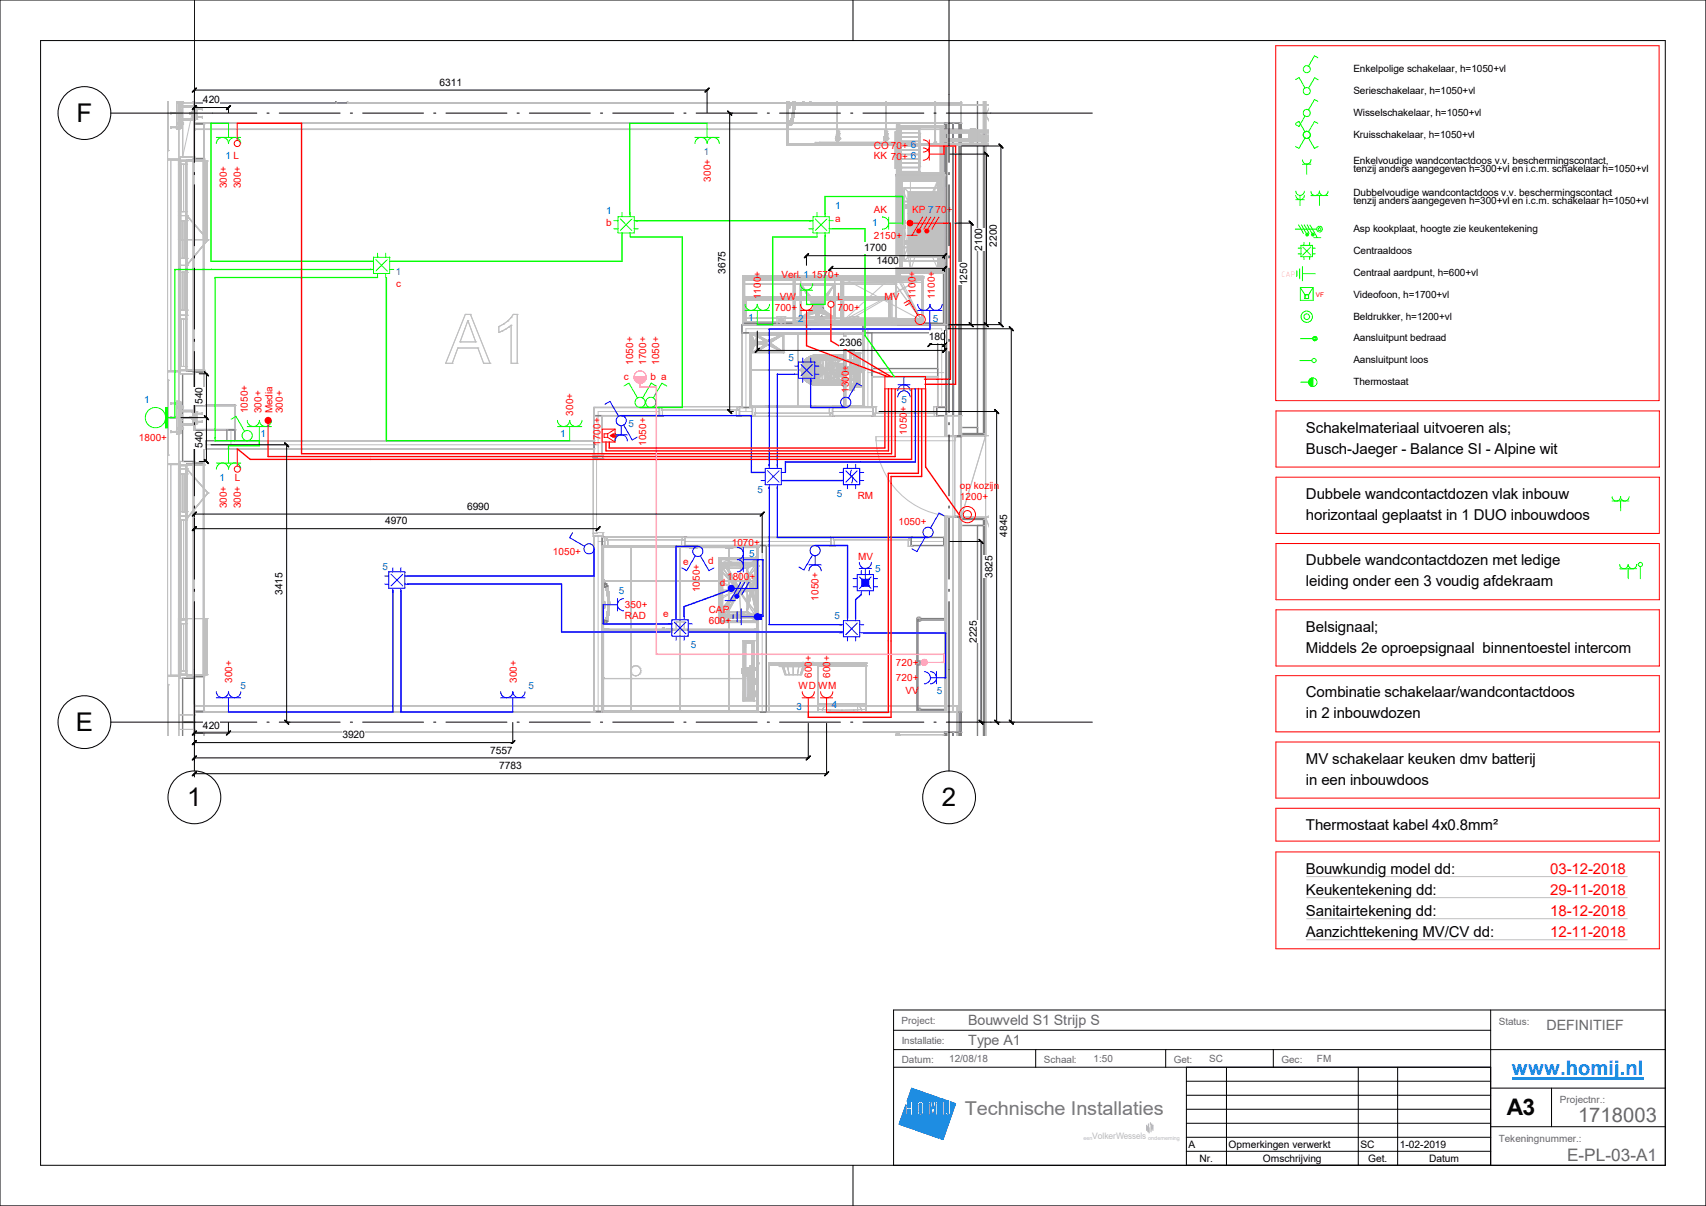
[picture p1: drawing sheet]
<svg xmlns="http://www.w3.org/2000/svg" width="420mm" height="297mm" viewBox="0 0 420 297" stroke-linecap="round" stroke-linejoin="round" font-family="sans-serif">
<defs><g id="words">
<g font-size="6.3">
<text x="18.8" y="30.1">F</text>
<text x="18.6" y="180">E</text>
<text x="46.1" y="198.5">1</text>
<text x="231.9" y="198.5">2</text>
</g>
<text font-size="5.6" x="371" y="274.7">A3</text>
<text font-size="5" fill="#0080ff" x="372.2" y="264.8">www.homij.nl</text>
<text font-size="5" fill="#676767" x="388.5" y="276.3">1718003</text>
<text font-size="4.7" fill="#767676" x="237.5" y="274.7">Technische Installaties</text>
<text font-size="4.2" fill="#676767" x="385.8" y="286">E-PL-03-A1</text>
<g font-size="3.7">
<text x="321.5" y="106.5">Schakelmateriaal uitvoeren als;</text>
<text x="321.5" y="111.7">Busch-Jaeger - Balance SI - Alpine wit</text>
<text x="321.5" y="122.9">Dubbele wandcontactdozen vlak inbouw</text>
<text x="321.5" y="128.1">horizontaal geplaatst in 1 DUO inbouwdoos</text>
<text x="321.5" y="139.2">Dubbele wandcontactdozen met ledige</text>
<text x="321.5" y="144.4">leiding onder een 3 voudig afdekraam</text>
<text x="321.5" y="155.5">Belsignaal;</text>
<text x="321.5" y="160.7">Middels 2e oproepsignaal binnentoestel intercom</text>
<text x="321.5" y="171.7">Combinatie schakelaar/wandcontactdoos</text>
<text x="321.5" y="176.9">in 2 inbouwdozen</text>
<text x="321.5" y="188.1">MV schakelaar keuken dmv batterij</text>
<text x="321.5" y="193.3">in een inbouwdoos</text>
<text x="321.5" y="204.4">Thermostaat kabel 4x0.8mm²</text>
<text x="321.5" y="215.2">Bouwkundig model dd:</text>
<text x="321.5" y="220.3">Keukentekening dd:</text>
<text x="321.5" y="225.5">Sanitairtekening dd:</text>
<text x="321.5" y="230.7">Aanzichttekening MV/CV dd:</text>
</g>
<g font-size="3.7" fill="#f00">
<text x="381.7" y="215.2">03-12-2018</text>
<text x="381.7" y="220.3">29-11-2018</text>
<text x="381.7" y="225.5">18-12-2018</text>
<text x="381.7" y="230.7">12-11-2018</text>
</g>
<g font-size="3.5" fill="#676767">
<text x="238.4" y="252.4">Bouwveld S1 Strijp S</text>
<text x="238.4" y="257.3">Type A1</text>
<text x="380.7" y="253.7">DEFINITIEF</text>
</g>
<g font-size="2.5">
<text x="333.2" y="17.8">Enkelpolige schakelaar, h=1050+vl</text>
<text x="108.2" y="21.1">6311</text>
<text x="333.2" y="23.2">Serieschakelaar, h=1050+vl</text>
<text x="50" y="25.4">420</text>
<text x="333.2" y="28.6">Wisselschakelaar, h=1050+vl</text>
<text x="333.2" y="33.9">Kruisschakelaar, h=1050+vl</text>
<text x="333.2" y="40.3">Enkelvoudige wandcontactdoos v.v. beschermingscontact,</text>
<text x="333.2" y="42.4">tenzij anders aangegeven h=300+vl en i.c.m. schakelaar h=1050+vl</text>
<text x="333.2" y="48.3">Dubbelvoudige wandcontactdoos v.v. beschermingscontact</text>
<text x="333.2" y="50.3">tenzij anders aangegeven h=300+vl en i.c.m. schakelaar h=1050+vl</text>
<text x="333.2" y="57.1">Asp kookplaat, hoogte zie keukentekening</text>
<text x="212.8" y="61.9">1700</text>
<text x="215.8" y="65">1400</text>
<text x="241.8" y="61.7" transform="rotate(-90 241.8 61.7)">2100</text>
<text x="245.4" y="60.7" transform="rotate(-90 245.4 60.7)">2200</text>
<text x="333.2" y="62.5">Centraaldoos</text>
<text x="178.6" y="67.4" transform="rotate(-90 178.6 67.4)">3675</text>
<text x="238.1" y="70.2" transform="rotate(-90 238.1 70.2)">1250</text>
<text x="333.2" y="67.9">Centraal aardpunt, h=600+vl</text>
<text x="333.2" y="73.3">Videofoon, h=1700+vl</text>
<text x="228.7" y="83.8">180</text>
<text x="333.2" y="78.7">Beldrukker, h=1200+vl</text>
<text x="206.7" y="85.2">2306</text>
<text x="333.2" y="84.1">Aansluitpunt bedraad</text>
<text x="333.2" y="89.5">Aansluitpunt loos</text>
<text x="333.2" y="94.8">Thermostaat</text>
<text x="49.8" y="99.5" transform="rotate(-90 49.8 99.5)">540</text>
<text x="49.8" y="110.3" transform="rotate(-90 49.8 110.3)">540</text>
<text x="115" y="125.5">6990</text>
<text x="94.8" y="129.1">4970</text>
<text x="248" y="132.2" transform="rotate(-90 248 132.2)">4845</text>
<text x="244.4" y="142.4" transform="rotate(-90 244.4 142.4)">3825</text>
<text x="69.6" y="146.5" transform="rotate(-90 69.6 146.5)">3415</text>
<text x="240.5" y="158.4" transform="rotate(-90 240.5 158.4)">2225</text>
<text x="50" y="179.4">420</text>
<text x="84.3" y="181.8">3920</text>
<text x="120.6" y="185.6">7557</text>
<text x="122.9" y="189.5">7783</text>
<text x="292.6" y="282.6">A</text>
<text x="295.3" y="286">Nr.</text>
<text x="302.5" y="282.6">Opmerkingen verwerkt</text>
<text x="310.9" y="286">Omschrijving</text>
<text x="334.9" y="282.6">SC</text>
<text x="336.8" y="286">Get.</text>
<text x="344.6" y="282.6">1-02-2019</text>
<text x="351.8" y="286">Datum</text>
</g>
<g font-size="2.4" fill="#0080c0">
<text x="55.5" y="39.3">1 L</text>
<text x="173.3" y="38.1">1</text>
<text x="149.2" y="52.7">1</text>
<text x="205.6" y="51.6">1</text>
<text x="214.8" y="55.8">1</text>
<text x="97.5" y="67.7">1</text>
<text x="184.2" y="78.9">1</text>
<text x="196.5" y="79.4">2</text>
<text x="229.6" y="79.4">5</text>
<text x="194.1" y="88.9">5</text>
<text x="35.5" y="99.1">1</text>
<text x="221.9" y="99.3">5</text>
<text x="64.2" y="107.6">1</text>
<text x="137.9" y="107.6">1</text>
<text x="154.7" y="105.2">5</text>
<text x="54" y="118.5">1</text>
<text x="186.5" y="121.3">5</text>
<text x="206" y="122.4">5</text>
<text x="184.4" y="137.1">5</text>
<text x="94.1" y="140.3">5</text>
<text x="215.4" y="140.9">5</text>
<text x="152.4" y="146.3">5</text>
<text x="205.5" y="152.4">5</text>
<text x="170.1" y="159.6">5</text>
<text x="59.2" y="169.6">5</text>
<text x="130.1" y="169.6">5</text>
<text x="230.7" y="170.8">5</text>
<text x="196.1" y="175">3</text>
<text x="204.8" y="174.5">4</text>
</g>
<g font-size="2.4" fill="#f00">
<text x="215.2" y="36.8">CO 70+ 6</text>
<text x="215.2" y="39.2">KK 70+ 6</text>
<text x="55.9" y="46.4" transform="rotate(-90 55.9 46.4)">300+</text>
<text x="59.3" y="46.4" transform="rotate(-90 59.3 46.4)">300+</text>
<text x="175" y="44.7" transform="rotate(-90 175 44.7)">300+</text>
<text x="215.2" y="52.5">AK</text>
<text x="224.6" y="52.5">KP 770+</text>
<text x="149.2" y="55.8">b</text>
<text x="205.6" y="54.6">a</text>
<text x="215.2" y="58.9">2150+</text>
<text x="97.6" y="70.7">c</text>
<text x="187.3" y="69.5" transform="rotate(-90 187.3 69.5)">0</text>
<text x="187.3" y="68.1" transform="rotate(-90 187.3 68.1)">+</text>
<text x="192.4" y="68.5">Verl. 1</text>
<text x="199.7" y="68.5">1570+</text>
<text x="225.4" y="69.5" transform="rotate(-90 225.4 69.5)">0</text>
<text x="225.4" y="68.1" transform="rotate(-90 225.4 68.1)">+</text>
<text x="187.3" y="73.7" transform="rotate(-90 187.3 73.7)">110</text>
<text x="190.7" y="76.5">700+</text>
<text x="192" y="73.9">VW</text>
<text x="206.2" y="73.9">L</text>
<text x="206.2" y="76.5">700+</text>
<text x="217.7" y="73.9">MV</text>
<text x="225.4" y="73.7" transform="rotate(-90 225.4 73.7)">110</text>
<text x="230.2" y="73.7" transform="rotate(-90 230.2 73.7)">1100+</text>
<text x="155.9" y="89.9" transform="rotate(-90 155.9 89.9)">1050+</text>
<text x="159.1" y="89.9" transform="rotate(-90 159.1 89.9)">1700+</text>
<text x="162.3" y="89.9" transform="rotate(-90 162.3 89.9)">1050+</text>
<text x="153.6" y="93.5">c</text>
<text x="160.2" y="93.5">b a</text>
<text x="61" y="101.8" transform="rotate(-90 61 101.8)">1050+</text>
<text x="64.4" y="101.8" transform="rotate(-90 64.4 101.8)">300+</text>
<text x="67.1" y="101.8" transform="rotate(-90 67.1 101.8)">Media</text>
<text x="69.6" y="101.8" transform="rotate(-90 69.6 101.8)">300+</text>
<text x="209" y="96.8" transform="rotate(-90 209 96.8)">1300+</text>
<text x="223.2" y="101.5" transform="rotate(-90 223.2 101.5)">+</text>
<text x="141.1" y="102.4" transform="rotate(-90 141.1 102.4)">300+</text>
<text x="223.2" y="107.1" transform="rotate(-90 223.2 107.1)">1050</text>
<text x="34.2" y="108.5">1800+</text>
<text x="147.9" y="109.8" transform="rotate(-90 147.9 109.8)">1700+</text>
<text x="159.1" y="109.8" transform="rotate(-90 159.1 109.8)">1050+</text>
<text x="57.8" y="118.6">L</text>
<text x="55.9" y="125.2" transform="rotate(-90 55.9 125.2)">300+</text>
<text x="59.3" y="125.2" transform="rotate(-90 59.3 125.2)">300+</text>
<text x="211.2" y="122.8">RM</text>
<text x="236.3" y="123.1">1200+</text>
<text x="236.3" y="120.3">op kozijn</text>
<text x="221.2" y="129.4">1050+</text>
<text x="136.1" y="136.6">1050+</text>
<text x="180.1" y="134.4">1070+</text>
<text x="211.3" y="137.8">MV</text>
<text x="168.2" y="139.1">e</text>
<text x="172.3" y="143.1" transform="rotate(-90 172.3 143.1)">50+</text>
<text x="174.3" y="139">d</text>
<text x="179" y="142.7">1800+</text>
<text x="153.8" y="149.7">350+</text>
<text x="172.3" y="145.9" transform="rotate(-90 172.3 145.9)">10</text>
<text x="177.2" y="144.4">d</text>
<text x="201.5" y="147.9" transform="rotate(-90 201.5 147.9)">1050+</text>
<text x="153.8" y="152.4">RAD</text>
<text x="163.3" y="151.8">e</text>
<text x="174.5" y="151">CAP</text>
<text x="174.5" y="153.7">600+</text>
<text x="199.9" y="167" transform="rotate(-90 199.9 167)">600</text>
<text x="199.9" y="162.8" transform="rotate(-90 199.9 162.8)">+</text>
<text x="204.3" y="167" transform="rotate(-90 204.3 167)">600</text>
<text x="204.3" y="162.8" transform="rotate(-90 204.3 162.8)">+</text>
<text x="220.6" y="167.8">720+</text>
<text x="220.6" y="164.1">720+</text>
<text x="57.1" y="168.1" transform="rotate(-90 57.1 168.1)">300+</text>
<text x="127.2" y="168.1" transform="rotate(-90 127.2 168.1)">300+</text>
<text x="196.6" y="169.7">WD</text>
<text x="201.4" y="169.7">WM</text>
<text x="222.9" y="170.9">VV</text>
</g>
<g font-size="2.4" fill="#676767">
<text x="222" y="252.2">Project:</text>
<text x="222" y="257.1">Installatie:</text>
<text x="369" y="252.5">Status:</text>
<text x="222" y="261.7">Datum:</text>
<text x="233.6" y="261.6">12/08/18</text>
<text x="257" y="261.7">Schaal:</text>
<text x="269.2" y="261.6">1:50</text>
<text x="289" y="261.7">Get:</text>
<text x="297.7" y="261.6">SC</text>
<text x="315.5" y="261.7">Gec:</text>
<text x="324.2" y="261.6">FM</text>
<text x="384" y="271.6">Projectnr.:</text>
<text x="369" y="281.2">Tekeningnummer.:</text>
</g>
<text font-size="2.2" fill="#bababa" x="268.9" y="280.6">VolkerWessels</text>
<text font-size="2" fill="#f00" x="315.5" y="68.1">CAP</text>
<text font-size="1.6" fill="#f00" x="323.9" y="73">VF</text>
<g font-size="1.3" fill="#bababa">
<text x="266.7" y="280.6">een</text>
<text x="282.7" y="280.6">onderneming</text>
</g>
</g></defs>
<path d="M322.1 93.1h1.1v2.1h-1.1z" fill-rule="evenodd" fill="#0f0"/>
<path d="M314.1 11.3h94.4v87.4h-94.4zM314.1 101.2h94.4v13.8h-94.4zM314.1 117.5h94.4v13.9h-94.4zM314.1 133.9h94.4v13.8h-94.4zM314.1 150.2h94.4v13.8h-94.4zM314.1 166.4h94.4v13.8h-94.4zM314.1 182.7h94.4v13.9h-94.4zM314.1 199.1h94.4v8h-94.4zM314.1 209.8h94.4v23.9h-94.4z" fill="none" stroke="#f00" stroke-width=".25"/>
<g fill="none" stroke="#0f0" stroke-width=".25">
<path d="M319 19.6l.8-.5 1.5 2.6M324.5 14.2l-.9-.5-1.5 2.6M324.5 19.6l-.8-.4-1.5 2.5M318.9 30.4l.9-.5 1.5 2.6M321.3 28.6l-1.5 2.6-.9-.5M321.3 34l-1.5 2.6-.9-.5M322.1 34l1.5 2.6 .9-.5M322.7 39.4a1.05 1.05 0 0 1-1 1 1.05 1.05 0 0 1-1-1M324.5 25l-.9-.5-1.5 2.6M324.5 30.4l-.9-.5-1.5 2.6M318.9 56.4h5.2M319 47.1a1.06 1.06 0 0 0 1.1 1 1.06 1.06 0 0 0 1-1"/>
<path d="M319 48.1a1.06 1.06 0 0 0 1.1 1 1.06 1.06 0 0 0 1-1M319 49.2h2.1M319.7 55.4l1.2 2.1M320.1 48.1v2.5M320.4 55.4l1.2 2.1M321 59.7v.7M321.1 55.4l1.2 2.1M321.7 40.4v2.5M321.8 55.4l1.2 2.1M322.4 59.7v.7M322.5 55.4l1.8 3.1M322.7 40.4h-2"/>
<path d="M323.4 58.5h1.8M324.8 48.2h2.1M324.8 48.2h-2.1M324.8 48.2v2.4M326.9 47.1a1.06 1.06 0 0 1-1 1.1 1.06 1.06 0 0 1-1.1-1.1 1.05 1.05 0 0 1-1 1.1 1.05 1.05 0 0 1-1.1-1.1M319.3 66.7v1.4M319.6 61.1h.7M319.6 62.5h.7M320 66.2v2.4M320.1 70.8v3.2h3.2v-3.2M320.1 70.8h3.2M320.1 70.8l1.2 1.8"/>
<path d="M320.3 60.4h2.8v2.8h-2.8zM320.7 65.7v3.5M320.7 67.4h3.1M320.7 60.8l2 2M321 63.2v.7M321.3 72.6h.9M321.3 72.6v.9h.9v-.9M322.4 63.2v.7M322.7 60.8l-2 2M323.1 61.1h.7M323.1 62.5h.7M323.3 70.8l-1.1 1.8"/>
<path d="M320 88.8h3M320.2 94.1h1.9M320.2 83.4h3M323.2 93.1a1.06 1.06 0 0 0-1 1 1.06 1.06 0 0 0 1 1.1v-2.1M399 123.4v2.4M399 123.4h2.1M399 123.4h-2.1M401.1 122.3a1.05 1.05 0 0 1-1.1 1.1 1.05 1.05 0 0 1-1-1.1 1.05 1.05 0 0 1-1.1 1.1 1.05 1.05 0 0 1-1-1.1M402.9 139a1.06 1.06 0 0 1-1 1.1 1.06 1.06 0 0 1-1.1-1.1 1.05 1.05 0 0 1-1 1.1 1.05 1.05 0 0 1-1.1-1.1M403.8 139.6v2.9M398.7 140.1h2.1M400.8 140.1l.1 2.4"/>
<path d="M402.9 140.1h-2.1"/>
<circle cx="321.7" cy="17" r=".87"/>
<circle cx="321.7" cy="33.2" r=".87"/>
<circle cx="321.7" cy="27.8" r=".87"/>
<circle cx="321.7" cy="22.4" r=".87"/>
<circle cx="321.8" cy="57.8" r=".18"/>
<circle cx="321.8" cy="57.8" r=".35"/>
<circle cx="323.2" cy="57.8" r=".18"/>
<circle cx="323.2" cy="57.8" r=".35"/>
<circle cx="324.9" cy="56.4" r=".35"/>
<circle cx="324.9" cy="56.4" r=".7"/>
<circle cx="321.7" cy="78" r="1.4"/>
<circle cx="321.7" cy="78" r=".7"/>
<circle cx="323.2" cy="94.1" r="1.05"/>
<circle cx="323.5" cy="88.8" r=".52"/>
<circle cx="323.7" cy="83.4" r=".52"/>
<circle cx="323.7" cy="83.4" r=".26"/>
<circle cx="403.8" cy="139" r=".52"/>
</g>
<path d="M321.7 215.9h78.9M321.7 221.1h78.9M321.7 226.3h78.9M321.7 231.4h78.9" fill="none" stroke="#c0c0c0" stroke-width=".25"/>
<path d="M47.9 25.4h188.7v5h-188.7z" fill-rule="evenodd" fill="#fff"/>
<path d="M47.9 25.4h188.7v5h-188.7z" fill="none" stroke="#808080" stroke-width=".34"/>
<path d="M47.9 30.4h.1M47.9 25.4h.1M236.6 30.4h.1M236.6 25.4h.1" fill="none" stroke="#c0c0c0" stroke-width=".25"/>
<path d="M47.9 175.3h187.7v5h-187.7z" fill-rule="evenodd" fill="#fff"/>
<path d="M47.9 175.3h187.7v5h-187.7z" fill="none" stroke="#808080" stroke-width=".34"/>
<path d="M47.9 175.3h.1M235.6 175.3h.1M47.9 180.3h.1M235.6 180.3h.1" fill="none" stroke="#c0c0c0" stroke-width=".25"/>
<path d="M47.9 99.8h9.9v6.1h-9.9z" fill-rule="evenodd" fill="#fff"/>
<path d="M47.9 99.8h9.9v6.1h-9.9z" fill="none" stroke="#808080" stroke-width=".49"/>
<g fill="#c0c0c0">
<circle cx="57.8" cy="99.8" r=".17"/>
<circle cx="57.8" cy="105.9" r=".17"/>
<circle cx="47.9" cy="105.9" r=".17"/>
<circle cx="47.9" cy="99.8" r=".17"/>
</g>
<g fill="none" stroke="#c0c0c0" stroke-width=".25">
<path d="M47.9 31.9h.1M47.9 31.9v67.9M47.9 31.9h188.7M236.6 31.9h.1M236.6 25v6.9M47.9 99.8h.1M47.9 99.8h9.9M57.8 99.8h.1M57.8 99.8v6.1M47.9 105.9h.1M47.9 105.9v67.9M47.9 105.9h9.9"/>
<path d="M57.8 105.9h.1M47.9 173.8h.1M47.9 173.8h187.7M235.6 173.8h.1M235.6 173.8v7.3"/>
</g>
<path d="M235.6 173.8v7.3" fill="none" stroke="#c0c0c0" stroke-width=".34"/>
<circle cx="235.6" cy="173.8" r=".17" fill="#c0c0c0"/>
<path d="M47.9 173.8v7.3" fill="none" stroke="#c0c0c0" stroke-width=".34"/>
<circle cx="47.9" cy="173.8" r=".17" fill="#c0c0c0"/>
<path d="M236.6 25v.4M236.6 30.4v1.5M47.9 173.8h187.7" fill="none" stroke="#c0c0c0" stroke-width=".34"/>
<circle cx="236.6" cy="31.9" r=".17" fill="#c0c0c0"/>
<path d="M47.9 25v6.9M236.6 25v6.9" fill="none" stroke="#c0c0c0" stroke-width=".34"/>
<circle cx="47.9" cy="31.9" r=".17" fill="#c0c0c0"/>
<path d="M47.9 25v.4M47.9 30.4v1.5h188.7" fill="none" stroke="#c0c0c0" stroke-width=".34"/>
<g fill="none" stroke="#c0c0c0" stroke-width=".25">
<path d="M41.3 37.1h.1M41.3 39.2h.1M41.3 39.4h.1M41.3 39.4h4.5M41.3 25v14.2M41.3 39.4v51.9M41.3 39.2h2.7M41.4 37.1h.1M41.4 25v12.1M41.4 37.1h-.1M42.1 39.4h.1M42.1 39.4v51.9"/>
<path d="M43.9 39.6h7.2M43.9 39.3h.1M43.9 39.2h.1M43.9 39.2v52.3M43.9 39.3h.3M44 39.6v19.4M44 39.2h.1M44 26.1h.1M44 29.7h.1M44 39.4h.1M44 25v14.2M44 39.4v51.9"/>
<path d="M44 26.1h3.9M44 29.7h3.9M44.2 39.2h.1M44.2 39.3h.1M44.2 39.7h.1M44.2 39.3v52.1M44.2 39.7h1.7M44.3 39.4h.1M44.3 39.4v51.9M44.3 38.7h.1M44.3 39.5h.1M44.3 38.7h3.6"/>
<path d="M44.3 38.7v53.4M44.3 39.5h5.9M44.4 39.6h.1M44.4 39.6v38M44.5 39.6h.1M44.5 39.6v19.4M45 25.4h.1M45 38.7h.1M45 25v13.7M45 25.4h37.7M45.8 39.5h.1M45.8 39.5v51.7"/>
<path d="M45.8 39.4h.1M45.8 39.4v51.9M45.9 39.7h.1M45.9 39.5h.1M45.9 39.3h.1M45.9 39.3v.2M45.9 39.7v51.3M45.9 39.3h1.7M46 39.5h.1M46 39.3h.1M46 39.4h.1M46 39.4v51.8"/>
<path d="M46 39.4h4.2M47.5 25l.4 .4M47.6 38.7h.1M47.6 39.3h.1M47.6 39.5h.1M47.6 38.7v.6M47.6 39.5v51.7M47.6 26.1h.1M47.6 29.7h.1M47.6 32h.1M47.6 25v1.1M47.6 29.7v2.3"/>
<path d="M47.6 32h.3M47.9 38.7h.1M47.9 25.4h.1M47.9 30.6h.1M47.9 39h.1M47.9 29.7h.1M47.9 32h.1M47.9 26.1h.1M47.9 25v14M47.9 25.4l-2.9 13.3M50.1 39.4h.1M50.1 39.6h.1"/>
<path d="M50.1 39.5h.1M50.1 39.4v51.8M50.2 30.6h.1M50.2 39h.1M50.2 39.3h.1M50.2 39.5h.1M50.2 30.4h.1M50.2 39.4h.1M50.2 39.6h.1M50.2 30.4v69.4M50.2 30.4h182.3M50.7 39.6h.1"/>
<path d="M50.7 39.6v19.4M50.8 39.6h.1M50.8 39.6v19.4M51 39.6h.1M51 39.6v19.4M51.1 39.6h.1M51.1 39.6v19.4M82.7 25.4h.1M85.6 25.4h.1M85.6 25.4h151M85.6 25v.4M197.7 25.4h.1"/>
<path d="M197.7 25v.4M197.9 25.4h.1M197.9 25v.4M199.4 25.4h.1M199.4 25v.4M199.6 25.4h.1M199.6 25v.4M232.5 30.4h.1M232.5 30.4v49.5M232.8 30.4h.1M233 30.4h.1M234.5 30.4h.1"/>
<path d="M234.6 30.4v49.5M234.7 30.4h.1M236.1 30.4h.1M236.4 30.4h.1M236.6 25.4h.1M236.6 30.4h.1M236.6 25.4v155.7M240.6 25v80.3M242.7 28.4h.1M242.7 25v156.1M242.7 28.4l.7 1.2M243.4 26.9l-.7 1.5"/>
<path d="M43.9 59h7.2M43.9 53.1h.1M43.9 52.1h.1M43.9 40.4h.1M43.9 52.1h2M43.9 53.1h2.2M43.9 40.4h2M44.4 53.1h.1M44.4 54.3h.1M44.4 54.3h1.7M44.4 59h.1M44.5 59h.1"/>
<path d="M44.7 40.5h.1M44.7 52.1h.1M44.7 40.5v11.6M44.7 40.5h.5M44.9 54.4h.1M44.9 54.3v9.3M45.1 54.4h.1M45.1 54.4v9.2M45.2 40.5h.1M45.2 52.1h.1M45.2 40.5v11.6M45.5 54.4h.1"/>
<path d="M45.5 54.4v9.2M45.7 54.4h.1M45.7 54.3v9.3M45.9 53.1h.1M45.9 52.1h.1M45.9 40.4h.1M46 53.1h.1M46 53.1l5.2 6M46.1 53.1h.1M46.1 54.3h.1M46.1 53.1v24.5M50.1 59h.1"/>
<path d="M50.2 59h.1M50.7 59h.1M50.8 59h.1M51 59h.1M51.1 59h.1M51.2 59.1h.1M51.2 59.1l-5.2 6.3M220.6 43.3h.1M220.6 43h.1M221.8 49.7v11.2M221.8 49.7l.2 .2 .2-.2M221.8 49.6l.2 .2"/>
<path d="M221.8 49.6h.1M221.8 49.6v.1M221.8 49.6l.2 .1M221.9 49.5l.2 .2M221.9 49.5h10M221.9 49.5l.3 .2M221.9 49.5l-.1 .1M222 49.7h9.8v11.2h-9.8zM222 49.5l.2 .2M222 49.7v.1M222.1 49.7h-.1M222.1 49.7h.1"/>
<path d="M222.5 56.2h.1M222.5 55.6h.1M222.5 55h.1M222.5 54.4h.1M222.5 56.2l.1 .1M222.5 56.1h.1M222.5 55l.1 .1M222.5 54.5h.1M222.6 55.1h.1M222.6 54.9h.1M222.6 56.3h.1M222.6 54.3v.2"/>
<path d="M222.6 54.9v.2M222.6 55.5v.2M222.6 56.1v.2M222.6 56.1h-.1M222.6 56.1h.1M222.6 55.7h.1M222.6 55.5h.1M222.6 54.9h-.1M222.6 54.3h-.1M222.6 46.3h.1M222.6 56.2h.1M222.6 55.6h.1"/>
<path d="M222.6 55h.1M222.6 54.5h.1M222.6 54.4h.1M222.6 54.3h.1M222.6 46.3l1.2 1.2M222.6 46.3v18M222.6 46.3h10M222.6 55.6v.1M222.7 59.7h.8M222.7 59.7l.1 .3M222.7 50.9h.8M222.7 50.9l.1 .3"/>
<path d="M222.7 59.7l.1 .2M222.8 50.9l.1 .2M222.8 51.2h.1M222.8 59.9h.1M222.8 59.9l.3 .2M222.8 50.6h.1M222.8 59.4h.1M222.8 59.9v.1M222.8 59.4l-.1 .3M222.8 59.4l.1 .1M222.8 50.6l.3 .3M222.8 51.2l.3 .1"/>
<path d="M222.8 50.6l-.1 .3M222.8 50.6l.1 .1M222.8 59.4l.3 .3M222.8 59.9l.3 .1M222.8 51.1l.3 .1M222.9 50.7h.1M222.9 59.9h-.1M222.9 59.4l-.1 .3M222.9 59.5v.4M222.9 51.1h.1M222.9 59.4v.1M222.9 59.9h.1"/>
<path d="M222.9 59.9l.2 .1M222.9 59.9l-.1 .1M222.9 50.7v.4M222.9 51.1l-.1 .1M222.9 50.7l-.1 .2M222.9 51.1l.2 .1M222.9 50.7h.4M223.1 59.4h.1M223.1 59.3h.1M223.1 51.2h.1M223.1 50.5h.1M223.1 50.5v.8"/>
<path d="M223.1 59.3v.8M223.1 59.3l-.3 .1M223.1 59.4h-.2M223.1 59.4h.2M223.1 59.3l.3 .1M223.1 59.7l-.2 .2M223.1 59.7l.2 .2M223.1 50.5l-.3 .1M223.1 50.9l-.2 .2M223.1 50.5l.3 .1M223.1 50.9l.2 .2M223.3 50.7h.1"/>
<path d="M223.3 59.9l-.2 .1M223.3 51.1h.1M223.3 59.9l.1 .1M223.3 59.4l.1 .3M223.3 51.1l-.2 .1M223.3 50.7l.1 .2M223.4 59.4l-.3 .3M223.4 59.9h.1M223.4 59.4h.1M223.4 59.9l-.3 .1M223.4 59.4l.1 .3M223.4 51.1l-.3 .1"/>
<path d="M223.4 50.6l.1 .3M223.4 51.2h.1M223.4 50.6h.1M223.4 59.4l-.1 .1M223.4 50.6l-.3 .3M223.4 50.6l-.1 .1M223.4 59.7l-.1 .2M223.4 50.9l-.1 .2M223.5 50.9l-.1 .2M223.5 59.7l-.1 .2M223.6 59.6h.1M223.6 58h.1"/>
<path d="M223.6 47.3h.1M223.6 52.6h.1M223.6 48.9h.1M223.6 50.9h.1M223.6 54.3h.1M223.6 56.3h.1M223.6 47.3v16M223.6 59.6h1.3M223.6 58l.2 .2M223.6 58h8M223.6 52.6l.2 .2M223.6 52.6h8"/>
<path d="M223.6 47.3h8M223.6 56.3h1.3M223.6 54.3h1.3M223.6 48.9h1.3M223.6 50.9h1.3M223.8 58.2h.1M223.8 57.8h.1M223.8 52.8h.1M223.8 52.4h.1M223.8 47.5h.1M223.8 47.5v4.9M223.8 52.8v5"/>
<path d="M223.8 58.2v4.9M223.8 58.2h7.6M223.8 57.8l-.2 .2M223.8 57.8h7.6M223.8 52.8h7.6M223.8 47.5h7.6M223.8 52.4l-.2 .2M223.8 52.4h7.6M223.9 55.8h.1M223.9 54.8h.1M223.9 50.4h.1M223.9 49.4h.1"/>
<path d="M223.9 49.4v1M223.9 54.8v1M223.9 55.8h.5M223.9 54.8h.5M223.9 50.4h.5M223.9 49.4h.5M223.9 57.8h.1M223.9 52.8h.1M223.9 58.2h.1M223.9 52.4h.1M223.9 47.5h.1M223.9 47.5v4.9"/>
<path d="M223.9 52.8v5M223.9 58.2v4.9M224.1 58.2h.1M224.1 57.8h.1M224.1 52.8h.1M224.1 52.4h.1M224.1 47.5h.1M224.1 47.5v4.9M224.1 52.8v5M224.1 58.2v4.9M224.2 58.2h.1M224.2 57.8h.1"/>
<path d="M224.2 52.8h.1M224.2 52.4h.1M224.2 47.5h.1M224.2 47.5v4.9M224.2 52.8v5M224.2 58.2v4.9M224.3 57.8h.1M224.3 52.8h.1M224.3 58.2h.1M224.3 52.4h.1M224.3 47.5h.1M224.3 47.5v4.9"/>
<path d="M224.3 52.8v5M224.3 58.2v4.9M224.4 55.8h.1M224.4 54.8h.1M224.4 49.4h.1M224.4 50.4h.1M224.4 49.4v1M224.4 54.8v1M224.5 58.2h.1M224.5 57.8h.1M224.5 52.8h.1M224.5 52.4h.1"/>
<path d="M224.5 47.5h.1M224.5 47.5v4.9M224.5 52.8v5M224.5 58.2v4.9M224.6 58.2h.1M224.6 57.8h.1M224.6 52.8h.1M224.6 52.4h.1M224.6 47.5h.1M224.6 47.5v4.9M224.6 52.8v5M224.6 58.2v4.9"/>
<path d="M224.7 58.2h.1M224.7 57.8h.1M224.7 52.8h.1M224.7 52.4h.1M224.7 47.5h.1M224.7 47.5v4.9M224.7 52.8v5M224.7 58.2v4.9M224.9 57.8h.1M224.9 52.8h.1M224.9 58.2h.1M224.9 52.4h.1"/>
<path d="M224.9 47.5h.1M224.9 47.5v4.9M224.9 52.8v5M224.9 58.2v4.9M224.9 59.6h.1M224.9 54.3h.1M224.9 56.3h.1M224.9 48.9h.1M224.9 50.9h.1M224.9 48.9v2M224.9 54.3v2M224.9 59.6v2"/>
<path d="M225 57.8h.1M225 52.8h.1M225 58.2h.1M225 52.4h.1M225 47.5h.1M225 47.5v4.9M225 52.8v5M225 58.2v4.9M225.1 58.2h.1M225.1 57.8h.1M225.1 52.8h.1M225.1 52.4h.1"/>
<path d="M225.1 47.5h.1M225.1 47.5v4.9M225.1 52.8v5M225.1 58.2v4.9M225.3 58.2h.1M225.3 57.8h.1M225.3 52.8h.1M225.3 52.4h.1M225.3 47.5h.1M225.3 47.5v4.9M225.3 52.8v5M225.3 58.2v4.9"/>
<path d="M225.4 58.2h.1M225.4 57.8h.1M225.4 52.8h.1M225.4 52.4h.1M225.4 47.5h.1M225.4 47.5v4.9M225.4 52.8v5M225.4 58.2v4.9M225.5 58.2h.1M225.5 57.8h.1M225.5 52.8h.1M225.5 52.4h.1"/>
<path d="M225.5 47.5h.1M225.5 47.5v4.9M225.5 52.8v5M225.5 58.2v4.9M225.7 58.2h.1M225.7 57.8h.1M225.7 52.8h.1M225.7 52.4h.1M225.7 47.5h.1M225.7 47.5v4.9M225.7 52.8v5M225.7 58.2v4.9"/>
<path d="M225.8 58.2h.1M225.8 57.8h.1M225.8 52.8h.1M225.8 52.4h.1M225.8 47.5h.1M225.8 47.5v4.9M225.8 52.8v5M225.8 58.2v4.9M225.9 58.2h.1M225.9 57.8h.1M225.9 52.8h.1M225.9 52.4h.1"/>
<path d="M225.9 47.5h.1M225.9 47.5v4.9M225.9 52.8v5M225.9 58.2v4.9M226.1 58.2h.1M226.1 57.8h.1M226.1 52.8h.1M226.1 52.4h.1M226.1 47.5h.1M226.1 47.5v4.9M226.1 52.8v5M226.1 58.2v4.9"/>
<path d="M226.2 58.2h.1M226.2 57.8h.1M226.2 52.8h.1M226.2 52.4h.1M226.2 47.5h.1M226.2 47.5v4.9M226.2 52.8v5M226.2 58.2v4.9M226.3 58.2h.1M226.3 57.8h.1M226.3 52.8h.1M226.3 52.4h.1"/>
<path d="M226.3 47.5h.1M226.3 47.5v4.9M226.3 52.8v5M226.3 58.2v4.9M226.5 58.2h.1M226.5 57.8h.1M226.5 52.8h.1M226.5 52.4h.1M226.5 47.5h.1M226.5 47.5v4.9M226.5 52.8v5M226.5 58.2v4.9"/>
<path d="M226.6 58.2h.1M226.6 57.8h.1M226.6 52.8h.1M226.6 52.4h.1M226.6 47.5h.1M226.6 47.5v4.9M226.6 52.8v5M226.6 58.2v4.9M226.7 58.2h.1M226.7 57.8h.1M226.7 52.8h.1M226.7 52.4h.1"/>
<path d="M226.7 47.5h.1M226.7 47.5v4.9M226.7 52.8v5M226.7 58.2v4.9M226.9 58.2h.1M226.9 57.8h.1M226.9 52.8h.1M226.9 52.4h.1M226.9 47.5h.1M226.9 47.5v4.9M226.9 52.8v5M226.9 58.2v4.9"/>
<path d="M226.9 55.1h.1M226.9 54.9h.1M226.9 55.8h.1M226.9 55.9h.1M226.9 55.6h.1M226.9 55.3h.1M226.9 54.8h.1M226.9 55.7h.1M226.9 55.2h.1M226.9 54.7v1.2M226.9 54.7h.1M226.9 55.7v.1"/>
<path d="M226.9 55.1v.4M226.9 54.8v.1M226.9 54.7v.1M226.9 55h.1M226.9 55.5h.1M226.9 55.4h.1M226.9 54.9v.2M226.9 55v.1M226.9 55.1v.1M226.9 54.9v.1M226.9 55.8v.1M226.9 55.6v.2"/>
<path d="M226.9 55.6v.1M226.9 55.5v.1M226.9 55.3v.2M226.9 55.1v.2M226.9 55.4v.1M226.9 55.3v.1M226.9 55.2v.1M227 58.2h.1M227 57.8h.1M227 52.8h.1M227 52.4h.1M227 47.5h.1"/>
<path d="M227 47.5v4.9M227 52.8v5M227 58.2v4.9M227.1 58.2h.1M227.1 57.8h.1M227.1 52.8h.1M227.1 52.4h.1M227.1 47.5h.1M227.1 47.5v4.9M227.1 52.8v5M227.1 58.2v4.9M227.3 58.2h.1"/>
<path d="M227.3 57.8h.1M227.3 52.8h.1M227.3 52.4h.1M227.3 47.5h.1M227.3 47.5v4.9M227.3 52.8v5M227.3 58.2v4.9M227.4 58.2h.1M227.4 57.8h.1M227.4 52.8h.1M227.4 47.5h.1M227.4 52.4h.1"/>
<path d="M227.4 47.5v4.9M227.4 52.8v5M227.4 58.2v4.9M227.5 52.7h.1M227.5 57.9h.1M227.5 57.9h5.1M227.5 52.7v5.2M227.5 52.7h5.1M227.5 58.2h.1M227.5 57.8h.1M227.5 52.8h.1M227.5 52.4h.1"/>
<path d="M227.5 47.5h.1M227.5 47.5v4.9M227.5 52.8v5M227.5 58.2v4.9M227.7 58.2h.1M227.7 57.8h.1M227.7 52.8h.1M227.7 47.5h.1M227.7 52.4h.1M227.7 47.5v4.9M227.7 52.8v5M227.7 58.2v4.9"/>
<path d="M227.8 58.2h.1M227.8 57.8h.1M227.8 52.8h.1M227.8 52.4h.1M227.8 47.5h.1M227.8 47.5v4.9M227.8 52.8v5M227.8 58.2v4.9M227.9 58.2h.1M227.9 57.8h.1M227.9 52.8h.1M227.9 52.4h.1"/>
<path d="M227.9 47.5h.1M227.9 47.5v4.9M227.9 52.8v5M227.9 58.2v4.9M228 52.7h.1M228 57.9h.1M228 58h.1M228 52.6h.1M228 52.6v.1M228 57.9v.1M228 52.6h.2M228.1 58.2h.1"/>
<path d="M228.1 52.8h.1M228.1 57.8h.1M228.1 52.4h.1M228.1 47.5h.1M228.1 47.5v4.9M228.1 52.8v5M228.1 58.2v4.9M228.2 52.7h.1M228.2 57.9h.1M228.2 58h.1M228.2 52.6h.1M228.2 52.6v.1"/>
<path d="M228.2 57.9v.1M228.2 58.2h.1M228.2 57.8h.1M228.2 52.8h.1M228.2 52.4h.1M228.2 47.5h.1M228.2 47.5v4.9M228.2 52.8v5M228.2 58.2v4.9M228.3 58.2h.1M228.3 57.8h.1M228.3 52.8h.1"/>
<path d="M228.3 52.4h.1M228.3 47.5h.1M228.3 47.5v4.9M228.3 52.8v5M228.3 58.2v4.9M228.5 52.7h.1M228.5 57.9h.1M228.5 58.2h.1M228.5 58h.1M228.5 57.8h.1M228.5 52.8h.1M228.5 52.6h.1"/>
<path d="M228.5 52.4h.1M228.5 47.5h.1M228.5 47.5v4.9M228.5 52.6v.1M228.5 52.8v5M228.5 57.9v.1M228.5 58.2v4.9M228.6 52.7h.1M228.6 57.9h.1M228.6 58h.1M228.6 52.6h.1M228.6 52.6v.1"/>
<path d="M228.6 57.9v.1M228.6 58.2h.1M228.6 57.8h.1M228.6 52.8h.1M228.6 52.4h.1M228.6 47.5h.1M228.6 47.5v4.9M228.6 52.8v5M228.6 58.2v4.9M228.7 58.2h.1M228.7 57.8h.1M228.7 52.8h.1"/>
<path d="M228.7 52.4h.1M228.7 47.5h.1M228.7 47.5v4.9M228.7 52.8v5M228.7 58.2v4.9M228.9 58.2h.1M228.9 57.8h.1M228.9 52.8h.1M228.9 52.4h.1M228.9 47.5h.1M228.9 47.5v4.9M228.9 52.8v5"/>
<path d="M228.9 58.2v4.9M228.9 52.7h.1M228.9 57.9h.1M228.9 58h.1M228.9 52.6h.1M228.9 52.6v.1M228.9 57.9v.1M229 52.7h.1M229 57.9h.1M229 58h.1M229 52.6h.1M229 52.6v.1"/>
<path d="M229 57.9v.1M229 58.2h.1M229 57.8h.1M229 52.8h.1M229 52.4h.1M229 47.5h.1M229 47.5v4.9M229 52.8v5M229 58.2v4.9M229.1 58.2h.1M229.1 57.8h.1M229.1 52.8h.1"/>
<path d="M229.1 52.4h.1M229.1 47.5h.1M229.1 47.5v4.9M229.1 52.8v5M229.1 58.2v4.9M229.3 58.2h.1M229.3 57.8h.1M229.3 52.8h.1M229.3 52.4h.1M229.3 47.5h.1M229.3 47.5v4.9M229.3 52.8v5"/>
<path d="M229.3 58.2v4.9M229.3 52.7h.1M229.3 57.9h.1M229.3 58h.1M229.3 52.6h.1M229.3 52.6v.1M229.3 57.9v.1M229.4 52.7h.1M229.4 57.9h.1M229.4 58.2h.1M229.4 58h.1M229.4 52.8h.1"/>
<path d="M229.4 57.8h.1M229.4 52.6h.1M229.4 52.4h.1M229.4 47.5h.1M229.4 47.5v4.9M229.4 52.6v.1M229.4 52.8v5M229.4 57.9v.1M229.4 58.2v4.9M229.5 58.2h.1M229.5 57.8h.1M229.5 52.8h.1"/>
<path d="M229.5 52.4h.1M229.5 47.5h.1M229.5 47.5v4.9M229.5 52.8v5M229.5 58.2v4.9M229.7 58.2h.1M229.7 57.8h.1M229.7 52.8h.1M229.7 52.4h.1M229.7 47.5h.1M229.7 47.5v4.9M229.7 52.8v5"/>
<path d="M229.7 58.2v4.9M229.7 52.7h.1M229.7 57.9h.1M229.7 58h.1M229.7 52.6h.1M229.7 52.6v.1M229.7 57.9v.1M229.8 58.2h.1M229.8 57.8h.1M229.8 52.8h.1M229.8 47.5h.1M229.8 52.4h.1"/>
<path d="M229.8 47.5v4.9M229.8 52.8v5M229.8 58.2v4.9M229.8 52.7h.1M229.8 57.9h.1M229.8 58h.1M229.8 52.6h.1M229.8 52.6v.1M229.8 57.9v.1M229.9 58.2h.1M229.9 57.8h.1M229.9 52.8h.1"/>
<path d="M229.9 52.4h.1M229.9 47.5h.1M229.9 47.5v4.9M229.9 52.8v5M229.9 58.2v4.9M230.1 58.2h.1M230.1 57.8h.1M230.1 52.8h.1M230.1 47.5h.1M230.1 52.4h.1M230.1 47.5v4.9M230.1 52.8v5"/>
<path d="M230.1 58.2v4.9M230.1 52.7h.1M230.1 57.9h.1M230.1 58h.1M230.1 52.6h.1M230.1 52.6v.1M230.1 57.9v.1M230.2 58.2h.1M230.2 57.8h.1M230.2 52.8h.1M230.2 52.4h.1M230.2 47.5h.1"/>
<path d="M230.2 47.5v4.9M230.2 52.8v5M230.2 58.2v4.9M230.2 52.7h.1M230.2 57.9h.1M230.2 58h.1M230.2 52.6h.1M230.2 52.6v.1M230.2 57.9v.1M230.3 58.2h.1M230.3 57.8h.1M230.3 52.8h.1"/>
<path d="M230.3 52.4h.1M230.3 47.5h.1M230.3 47.5v4.9M230.3 52.8v5M230.3 58.2v4.9M230.5 58.2h.1M230.5 57.8h.1M230.5 52.8h.1M230.5 52.4h.1M230.5 47.5h.1M230.5 47.5v4.9M230.5 52.8v5"/>
<path d="M230.5 58.2v4.9M230.5 52.7h.1M230.5 57.9h.1M230.5 58h.1M230.5 52.6h.1M230.5 52.6v.1M230.5 57.9v.1M230.6 58.2h.1M230.6 57.8h.1M230.6 52.8h.1M230.6 52.4h.1M230.6 47.5h.1"/>
<path d="M230.6 47.5v4.9M230.6 52.8v5M230.6 58.2v4.9M230.6 52.7h.1M230.6 57.9h.1M230.6 58h.1M230.6 52.6h.1M230.6 52.6v.1M230.6 57.9v.1M230.7 58.2h.1M230.7 57.8h.1M230.7 52.8h.1"/>
<path d="M230.7 52.4h.1M230.7 47.5h.1M230.7 47.5v4.9M230.7 52.8v5M230.7 58.2v4.9M230.9 58.2h.1M230.9 57.8h.1M230.9 52.8h.1M230.9 52.4h.1M230.9 47.5h.1M230.9 47.5v4.9M230.9 52.8v5"/>
<path d="M230.9 58.2v4.9M230.9 52.7h.1M230.9 57.9h.1M230.9 58h.1M230.9 52.6h.1M230.9 52.6v.1M230.9 57.9v.1M231 58.2h.1M231 57.8h.1M231 52.8h.1M231 52.4h.1M231 47.5h.1"/>
<path d="M231 47.5v4.9M231 52.8v5M231 58.2v4.9M231 52.7h.1M231 57.9h.1M231 58h.1M231 52.6h.1M231 52.6v.1M231 57.9v.1M231.1 58.2h.1M231.1 57.8h.1M231.1 52.8h.1"/>
<path d="M231.1 52.4h.1M231.1 47.5h.1M231.1 47.5v4.9M231.1 52.8v5M231.1 58.2v4.9M231.3 58.2h.1M231.3 57.8h.1M231.3 52.8h.1M231.3 52.4h.1M231.3 47.5h.1M231.3 47.5v4.9M231.3 52.8v5"/>
<path d="M231.3 58.2v4.9M231.3 52.7h.1M231.3 57.9h.1M231.3 58h.1M231.3 52.6h.1M231.3 52.6v.1M231.3 57.9v.1M231.4 58.2h.1M231.4 57.8h.1M231.4 52.8h.1M231.4 52.4h.1M231.4 47.5h.1"/>
<path d="M231.4 47.5v4.9M231.4 52.8v5M231.4 58.2v4.9M231.4 57.8l.2 .2M231.4 52.4l.2 .2M231.4 52.7h.1M231.4 57.9h.1M231.4 58h.1M231.4 52.6h.1M231.4 52.6v.1M231.4 57.9v.1M231.6 58h.1"/>
<path d="M231.6 52.6h.1M231.6 47.3h.1M231.6 58l-.2 .2M231.6 47.3v16M231.6 52.6l-.2 .2M231.6 49.7l.2 .2 .2-.2-.2 .1M231.7 52.7h.1M231.7 57.9h.1M231.7 58h.1M231.7 52.6h.1M231.7 52.6v.1M231.7 57.9v.1"/>
<path d="M231.7 49.7h.1M231.8 49.7v.1M231.8 49.5l-.2 .2M231.8 52.7h.1M231.8 57.9h.1M231.8 58h.1M231.8 52.6h.1M231.8 52.6v.1M231.8 57.9v.1M231.9 49.5l-.3 .2M231.9 49.5l.1 .1M231.9 49.5l-.2 .2"/>
<path d="M232 49.6l-.2 .2M232 49.6v11.4M232 49.6l-.3 .1M232.1 52.7h.1M232.1 57.9h.1M232.1 58h.1M232.1 52.6h.1M232.1 52.6v.1M232.1 57.9v.1M232.2 52.7h.1M232.2 57.9h.1M232.2 58h.1"/>
<path d="M232.2 52.6h.1M232.2 52.6v.1M232.2 57.9v.1M232.3 43.3h.1M232.6 43h.1M232.6 43.3h.1M232.6 46.3h.1M232.6 53.3h.1M232.6 52.7h.1M232.6 57.9h.1M232.6 57.3h.1M232.6 46.3l-1.2 1.2"/>
<path d="M232.6 46.3v18M43.9 78.6h.1M43.9 77.6h.1M43.9 78.6h2M43.9 77.6h2.2M44.4 77.6h.1M44.4 65.4h.1M44.4 67.1h.1M44.4 76.4h.1M44.4 63.6h.1M44.4 65.4h1.7M44.4 67.1h1.7"/>
<path d="M44.4 76.4h1.7M44.4 63.6h1.7M44.7 78.6h.1M44.7 78.6v11.7M44.9 67.1h.1M44.9 76.4h.1M44.9 76.3h.1M44.9 63.6h.1M44.9 67.1v9.3M44.9 76.3h.8M45.1 76.3h.1M45.1 67.1h.1"/>
<path d="M45.1 63.6h.1M45.1 67.1v9.2M45.2 78.6h.1M45.2 78.6v11.7M45.5 67.1h.1M45.5 76.3h.1M45.5 63.6h.1M45.5 67.1v9.2M45.7 67.1h.1M45.7 76.3h.1M45.7 76.4h.1M45.7 63.6h.1"/>
<path d="M45.7 67.1v9.3M45.9 78.6h.1M45.9 77.6h.1M46 65.4h.1M46.1 77.6h.1M46.1 65.4h.1M46.1 67.1h.1M46.1 76.4h.1M46.1 63.6h.1M182.6 79.9h.1M182.6 79.9h29.8M182.6 79.9v20.5"/>
<path d="M182.9 79.6h.1M182.9 80h.1M183 73h.1M183 73h.3M183 68h.1M183 80h.1M183 68h.3M183 68v12M183.3 80h.1M183.3 73.5h.1M183.3 73h.1M183.3 73.5h18"/>
<path d="M183.3 68.9h.1M183.3 68.5h.1M183.3 68h.1M183.3 68v12M183.3 68.9h12M183.3 68.5h12M183.3 73.1h.1M183.3 73.1v.4M183.3 73.1h17.9M183.3 68.1h.1M183.3 68.1v.4M183.3 68.1h12"/>
<path d="M183.4 68.1h.1M183.4 68.1h11.8M183.4 68.1h-.1M183.7 80h.1M183.7 74h.1M183.7 79.6h.1M183.7 73.5h.1M183.7 73.9h.1M183.7 79.2h.1M183.7 73.5v6.5M183.7 74h17.2M183.7 79.6h17.2"/>
<path d="M183.7 73.7h17.2M183.7 73.8h17.2M183.7 73.9h17.2M183.7 73.6h17.2M183.7 79.2h17.2M184.9 79.5h.1M184.9 79.6h.1M184.9 79.5h3.2M184.9 79.6h3.2M184.9 79.5v.1M185.1 79.5h.1M185.5 79.5h.1"/>
<path d="M185.7 79.5h.1M185.9 79.5h.1M187.1 79.5h.1M187.3 79.5h.1M187.5 79.5h.1M187.9 79.5h.1M188.1 79.5h.1M188.1 79.6h.1M188.1 79.5v.1M195.2 68.1h.1M195.3 68.1h.1M195.3 68.1v.9"/>
<path d="M195.3 69h.1M195.3 68.5h.1M200.9 80h.1M200.9 73.9h.1M200.9 73.5h.1M200.9 74h.1M200.9 79.2h.1M200.9 79.6h.1M200.9 73.5v6.5M201.2 73.1h.1M201.2 73.5h.1M201.2 73.1l.1 6.9"/>
<path d="M201.3 80h.1M202.1 78.8h.1M202.1 76.1h.1M202.1 78.3v.1M202.1 75.5v.1M202.1 75.5h.1M202.1 75.7v.1M202.1 75.6v.1M202.1 75.3v.3M202.1 75.6v.2M202.1 75.3h.1M202.1 75.7v.3"/>
<path d="M202.1 75.9v.1M202.1 75.9v.2M202.1 75.3v.1M202.1 75.3v.2M202.1 78.4h.1M202.1 78.4v.1M202.1 78.6v.1M202.1 75.9h.1M202.1 78.7h.1M202.1 75.4l.1 .1M202.1 75.2v.9M202.1 78.1v.7"/>
<path d="M202.1 76.1v.1M202.1 78.2v.2M202.1 78.8v.1M202.1 75.6h.1M202.1 75.4v.1M202.1 75.3l.1 .2M202.1 75.4v.2M202.1 75.2v.3M202.1 75.4h.1M202.1 75.5v.2M202.1 75.7h.1M202.1 75.7v.2"/>
<path d="M202.1 75.8v.1M202.1 75.8v.3M202.1 76v.1M202.1 75.6v.3M202.1 75.2h.1M202.1 76v.2M202.1 78.1v.1M202.1 78.4l.1 .1M202.1 78.4v.2M202.1 78.7v.1M202.1 78.5v.1M202.1 76.2l.1 .1"/>
<path d="M202.1 78.1h.1M202.1 75.2v.1M202.1 78.4v.3M202.1 75.8h.1M202.1 78.5h.1M202.1 78.6h.1M202.1 78.9h.1M202.1 78v.1M202.1 78.9l.1 .1M202.1 78.5v.3M202.1 75.6l.1 .1M202.1 75.3l.1 .1"/>
<path d="M202.1 75.9l.1 .4M202.1 75.5l.1 .2M202.1 75.2v1v-.2M202.1 78v.9M202.1 75.2v.2M202.1 75.7l.1 .1M202.1 75.7l.1 .2M202.1 76.1l.1 .2M202.1 78.2l.1 .2M202.1 78.2v.1M202.1 78.7l.1 .1M202.1 78h.1"/>
<path d="M202.1 78l.1 .2M202.2 76.3h.1M202.2 75.2l-.1 .2M202.2 75.2h-.1M202.2 78.5l-.1 .2M202.2 78h.1M202.2 78.5h.1M202.2 75.3h.1M202.2 79h.1M202.2 75.3l-.1 .1M202.2 76.3l.1 .1M202.2 75.7h.1"/>
<path d="M202.2 75.7h.2M202.2 75.7l-.1 .1M202.2 78h-.1M202.2 78.5v.1M202.2 78.5l-.1 .1M202.2 75.3h-.1M202.2 75.1l-.1 .1M202.2 76.1l.1 .3M202.2 76.1h.1M202.2 75.1v1.2M202.2 78v1M202.2 75.9l.1 .2"/>
<path d="M202.2 75.5l.1 .2M202.2 75.1l-.1 .2M202.2 75.8h.1M202.2 75.8l.1 .1M202.2 75.9h.1M202.2 75.3l.1 .1M202.2 75.4h-.1M202.2 75.4l-.1 .2M202.2 75.5l-.1 .1M202.2 75.5l-.1 .3M202.2 75.5h.2M202.2 75.1h.1"/>
<path d="M202.2 78l.1 .2M202.2 78.2l.1 .2M202.2 78.2h-.1M202.2 78.4l.1 .1M202.2 78.4h-.1M202.2 78.8h.1M202.2 78.9l.1 .1M202.2 78.8l-.1 .1M202.2 75.2h.1M202.2 75.5h.1M202.2 75.2l-.1 .1M202.2 75.2h.2"/>
<path d="M202.2 77.9h.2M202.2 77.9v.1M202.2 77.9l.1 .3M202.2 78.6h.2M202.2 77.9h.1M202.3 76.4h.1M202.3 75.3h.1M202.3 75.1h.1M202.3 75.5h.1M202.3 78.5h.1M202.3 79h.1M202.3 75.7h-.2"/>
<path d="M202.3 78.4l.1 .1M202.3 78.5h-.1M202.3 75.3h-.1M202.3 75.2l.1 .1M202.3 75.1h-.1M202.3 75.1v1.3M202.3 77.9v.6M202.3 78.6v.4M202.3 76.1h.1M202.3 76.1v.3l.1-.3M202.3 75.9l.1 .2M202.3 75.5l.1 .2"/>
<path d="M202.3 75.1l-.1 .2M202.3 75.7l-.1 .1M202.3 75.8h.1M202.3 75.8l.1 .1M202.3 75.9h.1M202.3 75.3l.1 .1M202.3 75.4h-.1M202.3 75.4h.1M202.3 75.4l-.1 .1M202.3 75.5h-.1M202.3 75.5l-.1 .2M202.3 77.9l.1 .3"/>
<path d="M202.3 78.2h.1M202.3 78.8l-.1 .1M202.3 78.2l.1 .2M202.3 78.4h.1M202.3 78.2h-.1M202.3 78.4h-.1M202.3 78.8h.1M202.3 78.6l-.1 .2M202.3 77.9l.2 .1M202.3 75.7h.1M202.3 75.1l.1 .1M202.3 75.1l-.1 .1"/>
<path d="M202.3 78.6v.2M202.4 78.5h.1M202.4 79h.1M202.4 75.1v1.3M202.4 77.9v.6M202.4 78.6v.4M202.4 75.1h-.1M202.4 75.7l.1 .1M202.4 78.5l.1 .2M202.4 78.6v.2M202.4 75.2l-.1 .1M202.4 75.2v.1"/>
<path d="M202.4 75.2l.1 .1M202.4 75.1h.1M202.4 76.1v.2M202.4 75.5v.2M202.4 75.1l-.1 .1M202.4 75.4l-.1 .1M202.4 75.7l-.1 .1M202.4 75.3v.1M202.4 75.8l.1 .3M202.4 75.9v.2M202.4 75.4h.1M202.4 75.5h.1"/>
<path d="M202.4 75.5l-.1 .2M202.4 75.1h-.2M202.4 78.2h.1M202.4 77.9l.1 .5M202.4 78.4h.1M202.4 78.2l.1 .4M202.4 78.4v.1M202.4 78.8l-.1 .2M202.4 78.6l-.1 .2M202.4 75.7h.1M202.4 77.9v.1M202.4 75.2h.1"/>
<path d="M202.4 75.5h-.1M202.4 76.3h.1M202.4 75.3h.1M202.4 75.1v1.2M202.4 78v1M202.4 75.3l.1 .1M202.4 76.3v.1M202.4 75.1v.1M202.4 78.5v.3M202.4 75.7h-.1M202.4 75.1l.1 .1M202.4 76.1h.1"/>
<path d="M202.4 75.8l.1 .1M202.4 75.5l.1 .1M202.4 75.7v.1M202.4 75.8h.1M202.4 76.1l.1 .2M202.4 75.5v.3M202.4 78l.1 .2M202.4 78.5l.1 .1M202.4 78.8h.1M202.4 78.9v.1M202.4 75.2l.1 .2M202.4 75.4v.1"/>
<path d="M202.4 75.4l-.2 .1M202.4 75.2l-.2 .3M202.5 76.3h-.1M202.5 75.3h.1M202.5 75.6h.1M202.5 75.2h.1M202.5 78.6h.1M202.5 78.9h.1M202.5 75.2v1M202.5 78v.9M202.5 76.2v.1M202.5 75.6l-.1 .1"/>
<path d="M202.5 78.9l-.1 .1M202.5 75.4l-.1 .1M202.5 78v.1M202.5 75.3v.1M202.5 75.4h-.1M202.5 75.2h-.1M202.5 75.2l-.1 .1M202.5 75.5v.1M202.5 75.3v.4M202.5 75.4v.2M202.5 76.1v.2M202.5 75.6l-.1 .2"/>
<path d="M202.5 75.9h-.1M202.5 75.4l-.2 .3M202.5 75.7l-.1 .1M202.5 75.7v.1M202.5 76.1h-.1M202.5 75.4l-.2 .1M202.5 75.6v.2M202.5 75.9v.1M202.5 76.1v.1M202.5 78v.3M202.5 78.2v.1M202.5 78.2v.3"/>
<path d="M202.5 78.4v.1M202.5 78.4v.2M202.5 78.7l-.1 .1M202.5 78.7l-.1 .3M202.5 75.3l-.1 .1M202.5 78.5l-.1 .3M202.5 76.2h.1M202.5 75.8v.1M202.5 78.1h.1M202.5 75.2v.1M202.5 78.1v.3M202.5 75.9h.1"/>
<path d="M202.5 75.4h.1M202.5 78.7h.1M202.5 78.8h.1M202.5 78.1v.7M202.5 78.1v.1M202.5 78.6v.2M202.5 78.8v.1M202.5 75.4v.1M202.5 75.5h.1M202.5 75.7h.1M202.5 76v.1M202.5 76v.2"/>
<path d="M202.5 76h.1M202.5 78.5v.2M202.5 78.3v.3M202.5 78.5v.1M202.5 78.7v.2M202.5 78.3v.1M202.5 75.5l-.1 .3M202.5 75.3v.2M202.5 75.5v.2M202.5 75.6v.1M202.5 75.7v.2M202.5 78.4v.3"/>
<path d="M202.5 78.6v.1M202.5 78.7v.1M202.5 78.3v.4M209.7 79h.1M209.7 79l.1 .4M209.7 79h1.2M209.8 78.5h.1M209.8 79.4h.1M209.8 78.5l.9 .9M209.8 78.5l-.1 .5M209.8 79.4l.5 .2M210.3 78.4h.1"/>
<path d="M210.3 79.6h.1M210.3 78.4v1.2M210.3 78.4l-.5 .1M210.3 78.4l.4 .1M210.7 78.5h.1M210.7 79.4h.1M210.7 78.5l-.9 .9M210.7 78.5l.2 .5M210.7 79.4l-.4 .2M210.9 79h.1M210.9 79l-.2 .4M212.4 79.9h.1"/>
<path d="M212.4 79.9v2.1M212.6 79.9h.1M212.6 79.9v20.4M212.6 79.9h19.9M219.3 73h.1M219.3 80h.1M219.3 73v7M219.3 73h.3M219.6 80h.1M219.6 73h.1M219.6 73v7M221.8 60.9l.1 .1"/>
<path d="M221.8 60.9h.1M221.9 61l.2-.2-.2 .2M221.9 61v.1M221.9 61.1h.1M222 60.7h.1M222 60.7v.1M222 60.7l-.2 .2M222 60.7l.2 .2M222 60.7l.1 .2M222 60.7l-.2 .3M222.1 60.8l-.3 .2M222.1 60.8l-.2 .2"/>
<path d="M222.1 60.8v.1M222.1 60.9l-.2 .1M222.1 60.9l-.2 .2M222.2 60.9l-.3 .2M222.2 60.9l-.2 .2M222.6 64.3h.1M222.6 64.3h10M223.1 60h.1M223.1 60.1h.1M223.6 61.6h.1M223.6 63.3h.1M223.6 61.6h1.3"/>
<path d="M223.6 63.3h8M223.6 63.3l-1 1M223.8 63.1h.1M223.8 63.1l-.2 .2M223.8 63.1h7.6M223.9 60.1h.1M223.9 61.1h.1M223.9 60.1h.5M223.9 60.1v1M223.9 63.1h.1M224.1 63.1h.1M224.2 63.1h.1"/>
<path d="M224.3 63.1h.1M224.4 60.1h.1M224.4 61.1h.1M224.4 60.1v1M224.5 63.1h.1M224.6 63.1h.1M224.7 63.1h.1M224.9 63.1h.1M224.9 61.6h.1M225 63.1h.1M225.1 63.1h.1M225.3 63.1h.1"/>
<path d="M225.4 63.1h.1M225.5 63.1h.1M225.7 63.1h.1M225.8 63.1h.1M225.8 79.6h.1M225.8 79.5h.1M225.8 79.5h4.8M225.8 79.6h4.8M225.8 79.5v.1M225.9 63.1h.1M226 79.5h.1M226.1 63.1h.1"/>
<path d="M226.2 63.1h.1M226.3 63.1h.1M226.4 79.5h.1M226.5 63.1h.1M226.6 63.1h.1M226.6 79.5h.1M226.7 63.1h.1M226.8 79.5h.1M226.9 63.1h.1M227 63.1h.1M227.1 63.1h.1M227.2 79.5h.1"/>
<path d="M227.3 63.1h.1M227.4 79.5h.1M227.4 79.6h.1M227.4 63.1h.1M227.4 79.5v.1M227.5 63.1h.1M227.6 79.5h.1M227.7 63.1h.1M227.8 63.1h.1M227.9 63.1h.1M227.9 79.5h.1M228.1 63.1h.1"/>
<path d="M228.2 79.5h.1M228.2 63.1h.1M228.3 63.1h.1M228.4 79.5h.1M228.5 63.1h.1M228.6 63.1h.1M228.7 63.1h.1M228.9 63.1h.1M229 63.1h.1M229.1 63.1h.1M229.3 63.1h.1M229.4 63.1h.1"/>
<path d="M229.5 63.1h.1M229.6 79.5h.1M229.7 63.1h.1M229.8 79.5h.1M229.8 63.1h.1M229.9 63.1h.1M230 79.5h.1M230.1 63.1h.1M230.2 63.1h.1M230.3 63.1h.1M230.4 79.5h.1M230.5 63.1h.1"/>
<path d="M230.6 79.5h.1M230.6 79.6h.1M230.6 63.1h.1M230.6 79.5v.1M230.7 63.1h.1M230.9 63.1h.1M231 63.1h.1M231.1 63.1h.1M231.3 63.1h.1M231.4 63.1h.1M231.4 63.1l.2 .2M231.6 63.3h.1"/>
<path d="M231.6 63.3l1 1M231.7 60.8l.2 .3M231.7 60.8l.2 .2M231.7 60.8l.3 .2M231.8 60.8h-.1M231.8 60.8l.2 .2M231.8 60.8l.2 .1M231.8 60.7l.2 .2-.2-.2-.2 .2 .2 .2M231.8 60.7v.1M231.8 61.1h-9.8M231.8 61.1h.1M231.9 61v.1"/>
<path d="M232 61h-.1M232 61h.1M232.3 80h.1M232.3 79.6h.1M232.5 79.9h.1M232.6 64.3h.1M232.6 80h.1M232.8 79.9h.1M232.9 79.9h.1M233 79.9h.1M234.5 79.9h.1M234.7 79.9h.1"/>
<path d="M234.8 79.9v22.5M236.1 79.9h.1M236.4 79.9h.1M236.6 79.9h.1M41.3 93.6h.1M41.3 91.5h.1M41.3 91.3h.1M41.3 91.3h4.5M41.3 91.5v22.7M41.3 91.5h2.7M41.3 93.6l.1 .1M41.4 93.7h.1"/>
<path d="M41.4 93.7v18.4M42.1 91.3h.1M43.9 90.3h.1M43.9 91.4h.1M43.9 91.5h.1M43.9 90.3h2M44 91.5h.1M44 91.3h.1M44 91.5v22.7M44.2 91.5h.1M44.2 91.4h.1M44.2 91h.1"/>
<path d="M44.2 91h1.7M44.3 91.3h.1M44.3 92.1h.1M44.3 91.2h.1M44.3 92.1h3.3M44.3 91.2h5.9M44.7 90.3h.1M45 92.1h.1M45.2 90.3h.1M45.8 91.2h.1M45.8 91.3h.1M45.9 91h.1"/>
<path d="M45.9 90.3h.1M45.9 91.2h.1M45.9 91.4h.1M45.9 91.2v.2M45.9 91.4h1.7M46 91.4h.1M46 91.2h.1M46 91.4h4.2M47.6 92.1h.1M47.6 91.4h.1M47.6 91.2h.1M47.6 91.4v.7"/>
<path d="M47.6 98.7h.1M47.6 98.7v2.3M47.6 98.7h.3M47.9 92.1h.1M47.9 91.7h.1M47.9 99.7h.1M47.9 98.7h.1M47.9 91.7v22.3M50.1 91.2h.1M50.2 91.7h.1M50.2 99.7h.1M50.2 91.2h.1"/>
<path d="M50.2 91.4h.1M50.2 99.8h.1M50.2 99.8h7.6M57.8 99.8h.1M57.8 99.8v8.7M182.6 82h.1M184.7 82h.1M184.7 82h27.9M184.7 82v18.4M184.8 82.1h.1M184.8 82.1h27.5M184.8 82.1v18.1"/>
<path d="M208 82h.1M208 82v18.3M208.2 82h.1M208.2 82v18.2M208.2 82v18.3M212.3 82.1h.1M212.3 82.1v18.1M212.4 82h.1M212.4 81h-28.8v20.3M212.6 82h.1M213.7 91.8h18.6M214.7 82h.1"/>
<path d="M214.7 92.8h.1M214.7 90.8h.1M214.7 92.8v7.6M214.7 92.8h16.1M230.8 82h.1M230.8 90.8h.1M230.8 92.8h.1M230.8 92.8v7.6M232.9 82h.1M41.3 114.2h.1M41.3 112.2h.1M41.3 114.4h.1"/>
<path d="M41.3 114.4h4.5M41.3 114.2h2.7M41.3 114.4v51.9M41.4 112.1h.1M41.4 112.1l-.1 .1M42.1 114.4h.1M42.1 114.4v51.9M43.9 114.3h.1M43.9 115.4h.1M43.9 114.3v52M43.9 115.4h2.2M43.9 114.3h.3"/>
<path d="M44 114.2h.1M44 101h.1M44 104.6h.1M44 114.4h.1M44 114.4v51.9M44 101h3.9M44 104.6h3.9M44.2 114.7h.1M44.2 114.3h.1M44.2 114.3v52M44.2 114.7h1.7M44.3 114.4h.1"/>
<path d="M44.3 114.4v51.9M44.3 113.6h.1M44.3 114.5h.1M44.3 113.6v53.4M44.3 113.6h3.3M44.3 114.5h5.9M44.4 115.4h.1M44.4 116.7h.1M44.4 115.4v11.7M44.4 116.7h1.7M44.9 116.7h.1M44.9 116.7v9.3"/>
<path d="M44.9 116.7h.8M45 102.8h.1M45 113.6h.1M45.1 116.7h.1M45.1 116.7v9.3M45.5 116.7h.1M45.5 116.7v9.3M45.7 116.7h.1M45.7 116.7v9.3M45.8 114.5h.1M45.8 114.5v51.7M45.8 114.4h.1"/>
<path d="M45.8 114.4v51.9M45.9 114.5h.1M45.9 114.3h.1M45.9 114.7h.1M45.9 115.4h.1M45.9 114.3v.2M45.9 114.7v51.3M45.9 114.3h1.7M46 114.5h.1M46 114.3h.1M46 115.4l5.2 6M46 114.5v51.8"/>
<path d="M46 115.4h.1M46.1 115.4h.1M46.1 116.7h.1M46.1 115.4v11.7M47.6 113.6h.1M47.6 114.3h.1M47.6 114.5h.1M47.6 113.6v.7M47.6 114.5v51.7M47.6 101h.1M47.6 104.6h.1M47.6 107.1h.1"/>
<path d="M47.6 104.6v2.5M47.6 107.1h.3M47.9 102.8h.1M47.9 113.6h.1M47.9 114h.1M47.9 106.1h.1M47.9 104.6h.1M47.9 107.1h.1M47.9 101h.1M50.1 114.5h.1M50.1 114.4h.1M50.1 114.4v51.9"/>
<path d="M50.2 114h.1M50.2 106.1h.1M50.2 114.3h.1M50.2 114.5h.1M50.2 110.6h.1M50.2 114.4h.1M50.2 110.6h7.6M50.2 110.6v64.7M50.5 108.5h.1M50.5 110.5h.1M50.5 109.5h96.8M55.9 108.5h.1"/>
<path d="M55.9 105.9h.1M56.9 105.9v3.6M57.8 108.5h.1M57.8 110.5h.1M57.8 110.6h.1M57.8 105.9h.1M57.8 108.5h88.4M57.8 110.5h88.4M57.8 110.5v.1M146 112h.1M146 112.8h.1M146 112v20.1"/>
<path d="M146 112.8h.9M146 112h.2M146.2 112.2h.1M146.2 112h.1M146.2 102.4h.1M146.2 108.5h.1M146.2 110.5h.1M146.2 100.4h.1M146.2 100.4h16.1M146.2 100.4v8.1M146.2 110.5v1.7M146.2 112.2h2.1"/>
<path d="M146.9 112.8h.1M146.9 112.9h.1M146.9 112.8v18.6M146.9 112.9h1.5M148.3 112h.1M148.3 112.2h.1M148.3 102.4h.1M148.3 102.4h14M148.3 102.4v9.8M148.4 112h.1M148.4 112.9h.1M148.4 112v.9"/>
<path d="M162.1 102.6h.1M162.1 100.2h.1M162.1 100.4h.1M162.1 102.4h.1M162.1 100.2h20.2M162.1 102.6h1M162.1 100.2v.2M162.1 102.4v.2M162.3 100.4h.1M162.3 102.4h.1M162.3 100.4v2M162.3 101.3h-15v10.9"/>
<path d="M162.9 100.9h.1M162.9 100.2h.1M162.9 100.9h18.6M162.9 100.2v.7M163.1 102.6h.1M163.1 100.9h.1M163.1 100.9v1.7M181.3 102.6h.1M181.3 100.9h.1M181.3 102.6h1M181.3 100.9v1.7M181.5 100.9h.1"/>
<path d="M181.5 100.2h.1M181.5 100.2v.7M182.1 102.4h.1M182.1 100.4h.1M182.1 102.4h3.2M182.1 100.4h.5M182.1 100.4v2M182.1 101.3h3.2M182.3 102.6h.1M182.3 102.4h.1M182.3 100.4h.1M182.3 100.2h.1"/>
<path d="M182.3 100.2v.2M182.3 102.4v.2M182.6 100.4h.1M184.7 100.4h.1M184.7 100.4h.6M184.8 100.2h.1M184.8 100.2h30.8M185 100.2h.1M185 100.4h.1M185 102.4h.1M185 102.6h.1M185 102.6h20.2"/>
<path d="M185 100.2v.2M185 102.4v.2M185.3 100.4h.1M185.3 102.4h.1M185.3 100.4v2M185.8 101.7h.1M185.8 102.6h.1M185.8 101.7h18.6M185.8 101.7v.9M186 100.2h.1M186 101.7h.1M186 100.2v1.5"/>
<path d="M204.2 100.2h.1M204.2 101.7h.1M204.2 100.2v1.5M204.4 101.7h.1M204.4 102.6h.1M204.4 101.7v.9M205 102.4h.1M205 100.4h.1M205 102.4h9.9M205 100.4h9.9M205 100.4v2M205 101.3h9.9"/>
<path d="M205.2 100.2h.1M205.2 102.6h.1M205.2 102.4h.1M205.2 100.4h.1M205.2 100.2v.2M205.2 102.4v.2M208 100.3h.1M208.2 100.2h.1M208.2 100.3h.1M212.3 100.2h.1M212.6 100.2h.1M212.6 100.3h.1"/>
<path d="M213.7 100.2v-19.2h18.1v19.2M214.7 100.2h.1M214.7 102.6h.1M214.7 102.4h.1M214.7 100.4h.1M214.7 102.6h16.1M214.7 102.4v.2M214.9 102.4h.1M214.9 100.4h.1M214.9 100.4v2M215.5 101.7h.1M215.5 102.6h.1"/>
<path d="M215.5 101.7v.9M215.5 101.7h14.5M215.6 100.2h.1M215.6 101.7h.1M215.6 100.2v1.5M215.6 107.5v1h19.6v-1M215.6 107.5h19.6M215.7 107.5a19.6 19.6 0 0 0 19.5 19.6M229.8 100.2h.1M229.8 101.7h.1M229.8 100.2h2.7M229.8 100.2v1.5"/>
<path d="M230 101.7h.1M230 102.6h.1M230 101.7v.9M230.6 102.4h.1M230.6 100.4h.1M230.6 102.4h3.9M230.6 100.4h1.9M230.6 100.4v2M230.6 101.3h2.3M230.8 100.2h.1M230.8 102.6h.1M230.8 102.4h.1"/>
<path d="M230.8 100.4h.1M230.8 102.4v.2M232.5 107.3h.1M232.5 102.4h.1M232.5 100.4h.1M232.5 100.2h.1M232.5 100.2v.2M232.5 102.4v4.9M232.5 107.3h10.9M232.8 102.4h.1M232.8 107.3h.1M232.8 102.4v4.9"/>
<path d="M232.9 100.2h.1M232.9 100.4h.1M232.9 102.4h.1M233 102.4h.1M233 107.3h.1M233 102.4v4.9M234.5 102.4h.1M234.5 107.3h.1M234.5 102.4v4.9M234.6 102.4v72.9M234.7 102.4h.1M234.7 107.3h.1"/>
<path d="M234.7 102.4h1.9M234.7 102.4v4.9M235 107.3h.1M235 107.3v20.1M235.2 107.3h.1M235.2 107.5h.1M236.1 102.4h.1M236.1 107.3h.1M236.1 102.4v4.9M236.4 102.4h.1M236.4 107.3h.1M236.4 102.4v4.9"/>
<path d="M236.6 106.8h.1M236.6 105.3h.1M236.6 107h.1M236.6 107.3h.1M236.6 102.4h.1M236.6 107.5h.1M236.6 105.3h4M240.6 106.8h.1M240.6 105.3h.1M242.1 107h.1M242.1 106.8h.1M242.4 107.3h.1"/>
<path d="M242.4 107h.1M242.7 107.3h.1M242.7 107.3l-6.1 20.1M43.9 128.1h.1M43.9 127.1h.1M43.9 127.1h2.2M43.9 128.1h2M44.4 127.1h.1M44.4 126h.1M44.4 126h1.7M44.7 128.1h.1M44.7 128.1v24.5"/>
<path d="M44.9 126h.1M45.1 126h.1M45.2 128.1h.1M45.2 128.1v24.5M45.5 126h.1M45.7 126h.1M45.9 128.1h.1M45.9 127.1h.1M46 127.7h.1M46.1 127.1h.1M46.1 126h.1M51.2 121.4h.1"/>
<path d="M51.2 121.4l-5.2 6.3M146 131.4h.1M146 132.1h.1M146 132.1h.2M146 131.4h.9M146.2 132.1h.1M146.2 131.9h.1M146.2 131.9h2.1M146.2 131.9v43.3M146.9 131.1h.1M146.9 131.4h.1M146.9 131.1h1.5"/>
<path d="M147.3 131.9v43.3M147.3 133.3h1.5M148.3 131.9h.1M148.3 132.1h.1M148.3 134.3h.1M148.3 132.4h.1M148.3 132.4h56.3M148.3 131.9v.5M148.3 134.3h.5M148.3 134.3v20.9M148.4 131.1h.1M148.4 132.1h.1"/>
<path d="M148.4 131.1v1M148.5 134.6h.1M148.5 134.6h38M148.5 134.6v40.7M148.6 134.6h.1M148.6 132.1h.1M148.6 132.4h.1M148.6 134.3h.1M148.6 132.1h20.2M148.6 132.1v.3M148.6 134.3v.3M148.8 132.4h.1"/>
<path d="M148.8 134.3h.1M148.8 132.4v1.9M149.4 132.9h.1M149.4 132.1h.1M149.4 132.9h18.6M149.4 132.1v.8M149.6 134.6h.1M149.6 132.9h.1M149.6 132.9v1.7M167.8 134.6h.1M167.8 132.9h.1M167.8 132.9v1.7"/>
<path d="M168 132.9h.1M168 132.1h.1M168 132.1v.8M168.6 132.4h.1M168.6 134.3h.1M168.6 134.3h18M168.6 132.4v1.9M168.6 133.3h36M168.8 134.6h.1M168.8 132.1h.1M168.8 132.4h.1M168.8 134.3h.1"/>
<path d="M168.8 132.1v.3M168.8 134.3v.3M186.5 134.6h.1M186.5 134.6v40.7M186.6 134.3h.1M186.6 134.3v20.9M187.6 133.3v42.1M188.6 134.3h.1M188.7 134.3h.1M188.7 134.3h15.9M188.7 134.3v41M204.4 134.6h.1"/>
<path d="M204.4 132.1h.1M204.4 132.4h.1M204.4 134.3h.1M204.4 134.6h1M204.4 132.1v.3M204.4 134.3v.3M204.4 132.1h20.2M204.6 132.4h.1M204.6 134.3h.1M204.6 132.4v1.9M205.2 132.9h.1M205.2 132.1h.1"/>
<path d="M205.2 132.9h18.6M205.2 132.1v.8M205.4 134.6h.1M205.4 132.9h.1M205.4 132.9v1.7M223.6 134.6h.1M223.6 132.9h.1M223.6 134.6h1M223.6 132.9v1.7M223.8 132.9h.1M223.8 132.1h.1M223.8 132.1v.8"/>
<path d="M224.3 134.3h.1M224.3 132.4h.1M224.3 134.3h8M224.3 132.4h8M224.3 132.4v1.9M224.3 133.3h8M224.6 134.6h.1M224.6 134.3h.1M224.6 132.4h.1M224.6 132.1h.1M224.6 132.1v.3M224.6 134.3v.3"/>
<path d="M232.3 132.4h.1M232.3 134.3h.1M232.3 132.4v1.9M232.5 127.4h.1M232.5 127.4v47.9M232.5 127.4h10.9M232.8 127.4h.1M232.8 127.4v47.9M233 127.4h.1M233 127.4v47.9M234.5 127.4h.1M234.5 127.4v47.9"/>
<path d="M234.7 127.4h.1M234.7 127.4v47.9M235 127.4h.1M235.2 127.4h.1M235.2 127.1h.1M236.1 127.4h.1M236.1 127.4v47.9M236.4 127.4h.1M236.4 127.4v47.9M236.6 127.7h.1M236.6 127.4h.1M236.6 127.9h.1"/>
<path d="M236.6 129.4h.1M236.6 127.1h.1M236.6 129.4h4M240.6 129.4h.1M240.6 129.4v51.7M242.1 127.9h.1M242.1 129.4h.1M242.4 127.7h.1M242.4 127.9h.1M242.7 127.7h.1M242.7 127.4h.1M242.7 127.4l.7 2"/>
<path d="M243.4 127.1l-.7 .3M43.9 152.3h7.2M43.9 153.6h.1M43.9 152.6h.1M43.9 153.6h2M43.9 152.6h2M44 152.3v13.8M44.4 152.3h.1M44.4 152.3v13.8M44.5 152.3h.1M44.5 152.3v13.8M44.7 153.6h.1"/>
<path d="M44.7 152.6h.1M44.7 153.6v11.6M45.2 153.6h.1M45.2 152.6h.1M45.2 153.6v11.6M45.9 153.6h.1M45.9 152.6h.1M50.1 152.3h.1M50.2 152.3h.1M50.7 152.3h.1M50.7 152.3v13.8M50.8 152.3h.1"/>
<path d="M50.8 152.3v13.8M51 152.3h.1M51 152.3v13.8M51.1 152.3h.1M51.1 152.3v13.8M148.3 155.2h.1M148.3 155.2h38.3M148.5 155.2h.1M186.5 155.2h.1M186.6 155.2h.1M225.7 152.3h.1M226 153h.1"/>
<path d="M226 152h.1M226 152.3h.1M226.3 152.3h.1M226.3 152.7h.1M226.5 152.7h.1M226.5 153h.1M226.5 152h.1M226.5 152.3h.1M232.5 152.3h.1M232.5 152.7h.1M41.3 168.6h.1M41.3 166.6h.1"/>
<path d="M41.3 166.3h.1M41.3 166.3h4.5M41.3 166.6v14.5M41.3 168.6l.1 .1M41.3 166.6h2.7M41.4 168.7h.1M41.4 168.7v12.4M42.1 166.3h.1M43.9 166.1h7.2M43.9 165.2h.1M43.9 166.3h.1M43.9 165.2h2"/>
<path d="M43.9 166.3h.3M44 166.6h.1M44 176h.1M44 179.6h.1M44 166.3h.1M44 166.6v14.5M44 176h3.9M44 179.6h3.9M44.2 166h.1M44.2 166.3h.1M44.2 166h1.7M44.3 166.3h.1"/>
<path d="M44.3 166.2h.1M44.3 167h.1M44.3 167h3.3M44.4 166.1h.1M44.5 166.1h.1M44.7 165.2h.1M45 177.8h.1M45 167h.1M45 177.9h.1M45.2 165.2h.1M45.8 166.2h.1M45.8 166.3h.1"/>
<path d="M45.9 166.2h.1M45.9 166.4h.1M45.9 166h.1M45.9 165.2h.1M45.9 166.2v.2M45.9 166.4h1.7M46 166.3h.1M46 166.2h.1M46 166.3h4.2M47.6 166.2h.1M47.6 167h.1M47.6 166.4h.1"/>
<path d="M47.6 166.4v.6M47.6 173.7h.1M47.6 176h.1M47.6 179.6h.1M47.6 173.7v2.3M47.6 179.6v1.5M47.6 173.7h.3M47.9 167h.1M47.9 177.8h.1M47.9 177.9h.1M47.9 175.1h.1M47.9 166.7h.1"/>
<path d="M47.9 173.7h.1M47.9 179.6h.1M47.9 176h.1M47.9 166.7v14.4M50.1 166.2h.1M50.1 166.3h.1M50.1 166.1h.1M50.1 166.2h-5.8M50.2 166.7h.1M50.2 175.1h.1M50.2 166.2h.1M50.2 166.3h.1"/>
<path d="M50.2 175.3h.1M50.2 166.1h.1M50.2 175.3h96.1M50.7 166.1h.1M50.8 166.1h.1M51 166.1h.1M51.1 166.1h.1M146.2 175.2h.1M146.3 175.3h.1M146.3 175.2h.1M146.3 175.2v.1M148.3 175.2h.1"/>
<path d="M148.5 175.2h.1M148.5 175.3h.1M148.5 175.3h38M148.5 175.2h38M186.5 175.2h.1M186.5 175.3h.1M186.6 175.4h.1M188.6 175.4h.1M188.7 175.3h.1M188.7 175.3h45.8M189.3 163.7h.1M189.3 163.3h.1"/>
<path d="M189.3 175.3h.1M189.3 163.3h24M189.3 163.7h12M189.3 163.3v12M191.9 163.3v.8h6.8v-.8M192.3 163.3v.8M192.6 163.7l.6 2.5h4.1l.7-2.5M192.9 163.7l.6 2.5M193.6 163.3v.8M193.9 163.7l.4 2.5M195.3 163.3v2.9M196.7 163.7l-.4 2.5"/>
<path d="M197 163.3v.8M197.5 163.3v-.1h.4v.1M197.6 163.2v.1M197.7 163.7l-.6 2.5M197.7 163.2v.1M197.8 163.2v.1M198.3 163.3v.8M198.3 163.3v-.1h.4v.1M198.4 163.2v.1M198.5 163.2v.1M198.6 163.2v.1M199.1 163.3v-.1h.4v.1"/>
<path d="M199.2 163.2v.1M199.3 163.2v.1M199.4 163.2v.1M199.9 163.3v-.1h.4v.1M200 163.2v.1M200.1 163.2v.1M200.2 163.2v.1M201.3 175.3h.1M201.3 163.3h.1M201.3 164h.1M201.3 163.7h.1M201.3 163.3v12"/>
<path d="M201.3 164h12M201.5 175.3h.1M201.5 173.4h.1M201.5 173.4h11.6M201.5 173.4v1.9M201.5 174.7l1 .1M201.6 163.3h11.3M201.7 163.3h.1M201.7 163.6h.1M201.7 163.3v.3M201.7 163.6h11.2M201.8 163.3h.1"/>
<path d="M202.3 164h.1M202.3 163.3h.1M202.3 163.3v.7M202.4 164h.1M202.4 163.3h.1M202.4 163.3v.7M202.5 174.8v.5M202.5 174.8h1.9M202.5 163.3v.7M202.6 163.3h.1M202.6 163.3v.7M202.6 163.3l.1 .7"/>
<path d="M202.8 163.3v.7M203.1 163.3v.7M203.3 173.4l-.8 1.4M203.5 173.4v1.9M204.4 174.8v.5M204.4 174.8l2.9 .1M207.3 163.3h.1M207.3 174.9v.4M210.2 174.8v.5M210.2 174.8l-2.9 .1M211.1 173.4v1.9M211.3 173.4l.8 1.4"/>
<path d="M211.5 163.3v.7M211.7 163.3v.7M211.9 163.3v.7M212 163.3h.1M212 163.3v.7M212.1 174.8v.5M212.1 174.8h-1.9M212.1 163.3v.7M212.2 164h.1M212.2 163.3h.1M212.2 163.3v.7M212.3 163.3v.7"/>
<path d="M212.3 164h.1M212.3 163.3h.1M212.7 163.3h.1M212.9 163.3h.1M212.9 163.6h.1M212.9 163.3v.3M213.1 175.3h.1M213.1 173.4h.1M213.1 173.4v1.9M213.1 174.7l-1 .1M213.3 175.3h.1M213.3 163.3h.1"/>
<path d="M213.3 164h.1M213.3 163.3v12M225.7 175.2h.1M225.7 163.3h.1M225.7 163.2h.1M226 163.7h.1M226 162.8h.1M226 174.4h.1M226 175.3h.1M226 163.3h.1M226 175.2h.1M226 163.2h.1"/>
<path d="M226.3 174.7h.1M226.3 175.1h.1M226.5 163.7h.1M226.5 162.8h.1M226.5 174.4h.1M226.5 174.7h.1M226.5 175.1h.1M226.5 175.3h.1M232.5 174.7h.1M232.5 175.1h.1M232.5 175.3h.1M232.8 175.3h.1"/>
<path d="M233 175.3h.1M234.5 175.3h.1M234.7 175.3h.1M234.7 175.3h1.9M236.1 175.3h.1M236.4 175.3h.1M236.6 175.3h.1M47.9 180.6h.1M50.2 180.6h.1M50.2 180.3h.1M50.2 180.3v.8M50.2 180.3h182.3"/>
<path d="M232.5 180.3h.1M232.5 180.3v.8M232.8 180.3h.1M233 180.3h.1M234.5 180.3h.1M234.6 180.3v.8M234.7 180.3h.1M236.1 180.3h.1M236.4 180.3h.1M236.6 180.3h.1"/>
</g>
<g fill="none" stroke="#808080" stroke-width=".34">
<path d="M43.9 39.2h.3v.1h-.3zM46 39.3h4.2v.2h-4.2zM47.9 25v.4h37.7v-.4M47.9 30.6h2.3v8.4h-2.3zM82.7 25v.4M232.8 30.4v49.5M233 30.4v72h1.5v-72h-2v49.5M234.7 30.4h1.9v72h-1.9zM236.1 30.4v72M236.4 30.4v72M240.6 25v81.8M242.1 25v82"/>
<path d="M242.4 25v82.3M242.7 25v82.3h-7.5v.2h1.4v-2.2h4M232.3 43.3v36.7M232.6 43.3h-12v-.3h12v37M202.1 78.5h.1M202.2 78.5h.1M202.2 78.5l.2 .1M212.4 79.9v2.1h-29.8M212.6 79.9v20.3h2.1v-18.2M232.3 79.6h-49.4v.4M232.9 79.9v20.3h-2.1v-18.2M234.5 79.9h-51.9v20.5"/>
<path d="M234.7 79.9h1.9M43.9 91.4h.3v.1h-.3zM46 91.2h4.2v.2h-4.2zM47.9 99.7h2.3v-8h-2.3v22.3h2.3v-7.9h-2.3M47.9 92.1h-2.9v21.5h2.9M184.7 82v18.4M212.6 82h20.3M214.7 90.8h16.1M214.7 92.8h16.1M45 102.8h2.9M46 114.3h4.2v.2h-4.2zM55.9 108.5v-2.6h1.9v2.6"/>
<path d="M146.2 102.4h16.1v-2h-16.1v11.8h2.1v-9.8M146.2 108.5h-95.7v2h95.7M182.1 100.4h3.2v2h-3.2zM205 100.4h9.9v2h-9.9zM230.6 100.4h2.3v2h-2.3zM236.6 107h5.8M236.6 106.8h5.5M146.2 131.9h2.1v43.3h-2.1zM148.3 132.4h.5v1.9h-.5M168.6 132.4h36v1.9h-36zM186.6 134.3v41.1h2v-41.1M224.3 132.4h8v1.9h-8z"/>
<path d="M236.6 127.7h6.1M236.6 127.9h5.8M240.6 129.4v51.7M242.1 129.4h-5.5v-2.3h-1.4v.3h7.5v53.7M242.1 127.9v53.2M242.4 127.7v53.4M226 152.3h-.3v10.9h.3M226.3 152.3h6.2v.4h-6.2zM226.5 152.3v-.3h-.5v23.3h.5v-.2M226.5 152.7v.3h-.5M46 166.2h4.2v.1h-4.2zM47.9 167h-2.9v10.8h2.9v-11.1h2.3v8.4h-2.3"/>
<path d="M226 162.8h.5v.9h-.5M226 174.4h.5v.3M226 163.3h-.3v11.9h.3M226.3 174.7h6.2v.4h-6.2zM45 181.1v-3.2h2.9v3.2M47.9 180.6h2.3v.5M232.5 181.1v-.8h2v.8M232.8 180.3v.8M233 180.3v.8M236.1 181.1v-5.8h.5v5.8M236.4 180.3v.8M236.6 180.3h-1.9v.8"/>
</g>
<path d="M236.4 175.3v5" fill="none" stroke="#808080" stroke-width=".25"/>
<circle cx="202.1" cy="78.5" r=".17" fill="#808080"/>
<path d="M202.1 78.4v.1" fill="none" stroke="#808080" stroke-width=".34"/>
<circle cx="202.1" cy="78.4" r=".17" fill="#808080"/>
<path d="M202.1 78.3v.1M202.1 78.3h.1M202.1 78v.3M202.1 78h.1M202.2 78h-.1" fill="none" stroke="#808080" stroke-width=".34"/>
<circle cx="202.2" cy="78" r=".17" fill="#808080"/>
<path d="M202.2 77.9v.1M202.2 77.9h.1M202.2 77.9h.2M202.4 77.9l.1 .3-.1 .4M202.4 77.9v.1M202.4 78h.1M202.4 76.3l-.1 .1" fill="none" stroke="#808080" stroke-width=".34"/>
<circle cx="202.3" cy="76.4" r=".17" fill="#808080"/>
<path d="M202.1 75.9l.1 .4M202.1 75.9h.1M202.2 76.3h.1M202.2 76.3l.1 .1" fill="none" stroke="#808080" stroke-width=".34"/>
<circle cx="202.1" cy="75.9" r=".17" fill="#808080"/>
<path d="M202.1 75.8v.1" fill="none" stroke="#808080" stroke-width=".34"/>
<circle cx="202.1" cy="75.8" r=".17" fill="#808080"/>
<path d="M202.2 75.7l-.1 .1M202.2 75.7h.1M202.4 75.7h-.2M202.4 75.7l.1 .2M202.4 75.7h.1" fill="none" stroke="#808080" stroke-width=".34"/>
<circle cx="202.5" cy="75.9" r=".17" fill="#808080"/>
<path d="M202.5 75.9h.1M202.5 75.9v.1M202.5 76h.1M202.5 76l-.1 .3" fill="none" stroke="#808080" stroke-width=".34"/>
<circle cx="202.4" cy="76.3" r=".17" fill="#808080"/>
<g fill="none" stroke="#c0c0c0" stroke-width=".25">
<path d="M193.8 35.8h.1M193.8 25.8h.1M193.8 25.8h49.6M193.8 35.8h49.6M193.8 25v10.8M194 25.4h.3M194 25.5h.3M194 25.7h.3M194 26h.3M194 25.7h.1M194 25.5h.1M194 25.8h.1"/>
<path d="M194 26.1h.1M194 26h.1M194 25.4h.1M194.1 35.5h.1M194.1 35.5h49.3M194.1 25v10.5M194.1 35.5l-.3 .3M194.1 26.6h.1M194.1 25.3h.1M194.1 26.3h.1M194.1 25.8h.1M194.1 26.3h.2"/>
<path d="M194.1 25.3h.2M194.1 25v1.6M194.2 26.2h.1M194.2 25.4h.1M194.2 25.9h.1M194.2 25.8h.1M194.2 25.7h.1M194.2 25.6h.1M194.2 25.5h.1M194.2 26.3h.1M194.2 25.3h.1M194.2 25.4h-.2v.8h.3"/>
<path d="M194.2 26h-.2M194.2 25.3v1M194.2 26.6h.1M194.3 26.1h.1M194.3 25.5h.1M194.3 25.8h.1M194.3 25.3h.1M194.3 26.3h.1M194.3 25.4h.1M194.3 26.3l-.1 .3M194.3 25.3v1M194.3 25.3v-.3l-.1 1.6"/>
<path d="M194.3 26.1l-.3 .1M194.3 26.1h-.3M194.3 25.9h-.3M194.3 25.6h-.3M200.7 35.5h.1M200.7 35.8h.1M200.7 35.5v.3M200.7 35.3h.1M200.7 35.3v.5M200.7 35.3h1.6M200.7 35.5h1.6M201 35.3h.1"/>
<path d="M201 35.2h1.1M201 35.3h-.3M201.1 35.6h.8M201.1 35.6h.1M201.1 35.2h.1M201.1 35.5h.1M201.1 35.2v.4M201.2 35.2h.1M201.2 35.3h.1M201.2 35.5h.1M201.2 35.2v.4M201.2 35.5v.1"/>
<path d="M201.2 35.5l-.1 .1M201.2 35.6h.1M201.2 35.2l.1 .4M201.3 35.2h.1M201.3 35.2v.4M201.4 35.5v.1M201.4 35.5h.1M201.4 35.2h.1M201.4 35.2l-.1 .4M201.5 35.3h.1M201.5 35.5h.1M201.5 35.2h.1"/>
<path d="M201.5 35.2v.4l-.1-.1M201.6 35.3h.1M201.6 35.5h.1M201.6 35.3v.2M201.6 35.2h.1M201.6 35.2v.4l-.1-.1M201.6 35.5l.1 .1M201.7 35.6h.1M201.7 35.5v.1M201.7 35.2h.1M201.7 35.5h.1M201.7 35.2v.4"/>
<path d="M201.7 35.5h.2M201.8 35.2h.1M201.8 35.2v.3M201.9 35.2h.1M201.9 35.5h.1M201.9 35.3h.1M201.9 35.2l-.1 .3M201.9 35.5v.1M201.9 35.2v.4M202 35.2h.1M202 35.5h.1M202.1 35.2h.1"/>
<path d="M202.1 35.3h.2M202.3 35.3h.1M202.3 35.5h.1M202.3 35.3v.2M206.1 25.8h.1M206.1 25v10.5M206.1 35.5h.1M212.7 35.5v.3M212.7 35.8h.1M212.7 35.5h.1M218.1 25.8h.1M218.1 35.5h.1"/>
<path d="M218.1 25v10.5M218.2 25.8h.1M218.2 35.5h.1M218.2 25v10.5M220.4 32.5h.1M220.4 32.5h.6M220.4 32.5v8.9M220.6 32.7h.1M220.6 32.7v8.5M220.6 32.7h.4M220.7 30.9h.1M220.7 30.5h.1"/>
<path d="M220.7 31.1h.1M220.7 31h.1M220.7 30.4v.5M220.7 31v11.9M220.7 30.4h.1M220.7 31l.1 11.9M220.7 31h.7M220.7 31v.1M220.8 31h.1M220.8 30.4l-.1 .1M220.8 30.4v.5M220.8 30.4h.3"/>
<path d="M220.8 30.9h.3M220.9 37.9h.1M220.9 39.3h.1M220.9 36h.1M220.9 34.6h.1M220.9 33.6h.1M220.9 39.2h.1M220.9 39.5h.1M220.9 34.4h.1M220.9 34.7h.1M220.9 33.4h.1M220.9 33.7h.1"/>
<path d="M221 35.4h.1M221 35.5h.1M221 35.4v.1M221 35.9v2.1M221 38h.1M221 37.8l-.1 .1M221 37.8h.1M221 37.8h-.1M221 36.1h.1M221 35.9h.1M221 35.4h1.6M221 36.7h.1"/>
<path d="M221 36.8h.1M221 36.6h.1M221 37.5h.1M221 37.4h.1M221 37.3h.1M221 37.2h.1M221 37h.1M221 36.5h.1M221 36.4h.1M221 37.1h.1M221 36.9h.1M221 36.2h.1"/>
<path d="M221 36.8v.1M221 36.6v.1M221 37.4v.1M221 37.3v.1M221 37.2v.1M221 37v.2M221 36.7v.3M221 36.5v.2M221 36.5v.1M221 36.4v.1M221 36.7v.1M221 39.3h.1"/>
<path d="M221 37.9h.1M221 32.7h.1M221 32.5h.1M221 36h.1M221 34.6h.1M221 33.6h.1M221 32h.1M221 31h.1M221 33h.1M221 37v.1M221 31v11.9M221 33.4v.4"/>
<path d="M221 34.4v.4M221 39.1v.4M221 36.6v.2M221 36.7v.5M221 37.1v.1M221 36.9v.1M221 32h.4M221.1 31h.1M221.1 30.9h.1M221.1 30.4h.1M221.1 31.3h.1M221.1 30.4v12.6"/>
<path d="M221.1 31h11.2M221.1 30.4h.4M221.1 31.3h11.2M221.2 32.8h.1M221.2 32.8v8.3M221.2 35.3h.1M221.2 35.4h.1M221.2 35.5h.1M221.2 35.5h1.1M221.2 35.3l-.2 .1M221.2 35.3h1.1M221.2 35.3v.2"/>
<path d="M221.4 31.5h.1M221.4 31.1h.1M221.4 31.5h5M221.4 31h.1M221.4 32h.1M221.4 31v11.9M221.5 31h.1M221.5 30.4h.1M221.5 31.3h.1M221.5 30.4v12.6M221.6 31v12M221.6 31.3h.1"/>
<path d="M221.6 31h.1M221.7 31.3h.1M221.7 31.3v11.3M221.8 31.7h.1M221.8 31.6h.1M221.8 31.6v10.7M221.8 31.7h4.5M221.8 31.6h4.5M221.9 31.7h.1M221.9 39.1h.1M221.9 38.1h.1M221.9 38h.1"/>
<path d="M221.9 37h.1M221.9 36.9h.1M221.9 35.9h.1M221.9 34.9h.1M221.9 34.8h.1M221.9 33.8h.1M221.9 33.7h.1M221.9 32.7h.1M221.9 32.6h.1M221.9 38h4.3M221.9 39.1h4.3M221.9 36.9h4.3"/>
<path d="M221.9 37h4.3M221.9 32.7h4.3M221.9 35.9h4.3M221.9 34.8h4.3M221.9 33.7h4.3M221.9 33.8h4.3M221.9 31.7v10.5M221.9 38.1h4.3M221.9 34.9h4.3M221.9 32.6h4.3M222.3 35.3h.1M222.3 35.4h.1"/>
<path d="M222.3 35.5h.1M222.3 35.3l.3 .1M222.3 35.3v.2M222.6 35.4h.1M222.6 35.5h.1M222.6 35.4v.1M224.7 35.5h.1M224.7 35.8h.1M224.7 35.5v.3M224.8 35.8h.1M224.8 35.5h.1M224.8 35.5v.3"/>
<path d="M226.2 31.7h.1M226.2 32.6h.1M226.2 32.7h.1M226.2 33.7h.1M226.2 33.8h.1M226.2 34.8h.1M226.2 34.9h.1M226.2 35.9h.1M226.2 36.9h.1M226.2 37h.1M226.2 38h.1M226.2 38.1h.1"/>
<path d="M226.2 39.1h.1M226.2 31.7v10.5M226.3 38.2h.1M226.3 38h.1M226.3 38.4h.1M226.3 38.6h.1M226.3 37.4h.1M226.3 37.2h.1M226.3 37h.1M226.3 37.6h.1M226.3 37.8h.1M226.3 36.6h.1"/>
<path d="M226.3 36.4h.1M226.3 35.8h.1M226.3 36.8h.1M226.3 36h.1M226.3 36.2h.1M226.3 35.6h.1M226.3 35.4h.1M226.3 35.2v3.5M226.3 31.7h.1M226.3 31.6h.1M226.3 31.6v10.7M226.3 38.3h.1"/>
<path d="M226.3 35.1h.1M226.3 38.9h.1M226.3 35h.1M226.3 38.3l.1 .1M226.4 35.6h-.1M226.4 35l-.1 .1M226.4 31.5h.1M226.4 37h.1M226.4 35.6h.1M226.4 31.5v10.9M226.4 38.4h.1M226.4 38.9v.1"/>
<path d="M226.4 33h.1M226.4 35.5v.1M226.4 35h.1M230.2 25.8h.1M231.5 31.3h.1M231.5 31.3v11.3M231.9 31.3h.1M231.9 31.3v11.3M232.3 31.3h.1M232.3 31h.1M232.3 31v12M236.8 35.5h.1"/>
<path d="M236.8 35.8h.1M236.8 35.5v.3M238.4 33.8h.1M238.4 34.6h.1M238.4 34.6h1.8M238.4 33.8h1.8M238.4 34.5h1.8M238.4 33.8v.8M238.7 33.8h.1M238.7 34.6h.1M238.7 34.5h1.5M238.7 34.4h1.5"/>
<path d="M238.7 34.3h.7M238.7 34h1.5M238.7 33.8v.8M238.7 33.9h1.5M238.7 34.1h.7M238.8 32.7l.2 .3M238.8 32.7v.1M238.8 32.5v.2M238.8 32.6h.1M238.8 32.5l.1 .1M238.8 32.5v.1M238.8 32.7l.1 .1"/>
<path d="M238.8 32.6v.1M238.8 32.7h.1M238.8 32.4v.1M238.8 32.6l.1 .1M238.8 32.6l.2 .3M238.8 32.8h.1M238.8 32.4h.1M238.8 32.7l.5 .2M238.8 32.7l.7 .2M238.8 32.4l.1 .2M238.8 32.4v.3M238.8 32.4v.2"/>
<path d="M238.8 32.6l.4 .2M238.8 32.6l.5 .1M238.8 34.6h.1M238.8 33.8h.1M238.8 32.4l.2 .2M238.8 32.5l.6 .2M238.8 32.5l.1 .2M238.8 32.7l.5 .3M238.8 32.5h.1M238.8 32.5l.5 .2M238.8 32.5h.5M238.9 32.8l.1 .1"/>
<path d="M238.9 32.8h.1M238.9 32.7l.2 .2M238.9 32.7h.1M238.9 32.3l-.1 .1M238.9 32.4h-.1M238.9 32.7l.1 .1M238.9 32.3l-.1 .2M238.9 32.4l-.1 .1M238.9 32.4h.1M238.9 34.1h.1M238.9 34.2h.1M238.9 34.3h.1"/>
<path d="M238.9 33.9h.1M238.9 35.5h.1M238.9 32.6h.1M238.9 35.5h.6M238.9 32.3l-.1 .3M238.9 33.9l.2 .1M238.9 32.8l.4 .2M238.9 32.6l.2 .3M238.9 32.3v.1M238.9 32.6l.1 .1M238.9 32.6l.2 .2M238.9 32.3v.5"/>
<path d="M238.9 33.8v1.7M238.9 32.6v.1M238.9 32.3h.1M238.9 32.8v.1M238.9 33.9l.1 .5M238.9 33.9l.1 .2M238.9 33.9l.1 .3M238.9 33.9h.3M238.9 33.9h1.3M238.9 33.8h1.3M238.9 33.8l1.3 .1M238.9 34.2l.1 .1"/>
<path d="M238.9 34.5h1.3M238.9 34.5l1.3 .1M238.9 32.9l.4 .1M238.9 32.9l.1 .1M238.9 32.9l.2 .1M238.9 32.4l.4 .1M238.9 32.5v.1M238.9 32.3v.3M239 34.1h.1M239 34.2h.1M239 34.1l-.3 .1M239 32.9l.1 .1"/>
<path d="M239 32.8l.1 .1M239 32.8l.4 .3M239 32.2l-.1 .1M239 32.8v.1M239 32.8l-.1 .1M239 32.9l.3 .1M239 34.2v.2M239 34.1v.3M239 34.1l-.1 .1M239 34.2v.1M239 34.3h.1M239 32.7h.1"/>
<path d="M239 32.7l.1 .1M239 32.7l.2 .1M239 32.9l.2 .1M239 32.9h.1M239 32.6v.1M239 32.7v.1M239 32.4h-.1M239 32.3h.1M239 32.4l.4 .1M239 32.4l.3 .1M239 34.3v.1M239 34.3l.1 .1"/>
<path d="M239 34.1v.2M239 34.2l-.1 1.3M239 34.1h-.1M239 32.2v.2M239 34v.4M239 32.2l-.1 .2M239 32.2h.1M239 34v.2M239 34.1v.1M239 34.3l.2 .1M239 34.3l-.1 1.2M239 32.3l.5 .1"/>
<path d="M239 32.3l.4 .2M239 32.3l.5 .2M239 34.1h.4M239 34.1l.1 .1M239 34.1l.2 .2M239 34h.1M239 34.4h.1M239 34h-.1h.1M239 33l.4 .1M239 33l.3 .1M239 33h.2M239 32.2v.1"/>
<path d="M239 34v.1M239 34.4l-.1 1.1M239 34.4l-.1-.1 .3 .1M239 34.4h.2M239.1 34.2h.3M239.1 32.8h.1M239.1 32.2h-.1M239.1 34h-.2M239.1 34.4h-.2h.2M239.1 34.2l-.1 .1M239.1 34.2l.1 .1M239.1 32.1l-.3 .3"/>
<path d="M239.1 32.1l-.2 .2M239.1 32.3h-.2M239.1 32.3l.4 .1M239.1 34.4l-.2 1.1M239.1 34.4h.1M239.1 34l-.1 .1M239.1 32.1l-.1 .1M239.1 32.1v.1M239.1 34h-.1M239.1 33l.6 .1M239.1 33h.1M239.1 32.9l.3 .1"/>
<path d="M239.1 32.9l.1 .1M239.1 32.9l.2 .1M239.1 32.9h.2M239.1 32.8l.2 .1M239.1 32.8v.1M239.1 32.1h1.6M239.1 32.2l-.2 .1M239.1 32.2h.1M239.2 32.1l-.2 .1M239.2 32.1h-.1M239.2 32.8l.1 .2M239.2 33h.1"/>
<path d="M239.2 32.8l.3 .1M239.2 32.2l-.1 .1M239.2 32.2l.7 .2M239.2 32.2l.7 .3M239.2 32.2l.3 .2M239.2 33l.1 .1M239.2 33l.5 .1M239.2 32.8h.1M239.2 33.9h.1M239.2 34.4h.1M239.2 32.4l-.3 .1M239.2 32.4l-.3 .2"/>
<path d="M239.2 32.4l-.2 .2M239.2 32.4h.1M239.2 33.9v.5M239.2 32.1l-.3 .3M239.2 32.1l.1 .1M239.2 32.1l.2 .1M239.2 33.9l-.2 .1M239.2 33.9l.2 .1M239.2 33.9l-.2 .2M239.2 34.4l.3 1.1M239.2 34.4l-.3 1.1M239.2 33.9l-.3 .1"/>
<path d="M239.2 33.9l-.1 .1M239.2 33.9l.1 .1M239.2 34.4h.2M239.2 34.1l.2 .1M239.2 34.1l-.1 .1M239.2 34.4l1 .1M239.2 34.4l-.3 .1M239.2 34.1l-.2 .2M239.2 34.1l.2 .2M239.2 32.8l.2 .1M239.2 32.8l.1 .1M239.2 32.1h.1"/>
<path d="M239.3 32.9h.2M239.3 33.1h.1M239.3 32.9l.1 .1M239.3 33.1h.4M239.3 32.9l.2 .1M239.3 32.2h-.1M239.3 32.9l.6 .1M239.3 32.2h-.2M239.3 32.5l.1 .2M239.3 32.2l.6 .2M239.3 32.5l.6 .2M239.3 34.4l.2 1.1"/>
<path d="M239.3 33.9l.1 .1M239.3 33.9v.1M239.3 33.9l.9 .1M239.3 33l.1 .1M239.3 33h.5M239.3 33h.2M239.3 33l.5 .1M239.3 33l.6 .2M239.3 32.1h-.2M239.3 32.1h.1M239.3 32.7l-.1 .1M239.3 32.1h-.1"/>
<path d="M239.3 32.7l.2 .2M239.3 32.7l.6 .2M239.3 32.7l.6 .1M239.3 34.4h-.1M239.3 32.9h.1M239.3 32.2l.1 .1M239.3 33.1h.2M239.3 32.2h1.2M239.3 32.2l-.4 .1M239.3 32.2l-.4 .2M239.3 32.4l-.3 .2M239.3 32.4l-.3 .3"/>
<path d="M239.3 32.4l.1 .1M239.3 33h.1M239.3 33h.6M239.4 34.4h.1M239.4 34.4h-.1M239.4 33.1h-.1M239.4 32l-.2 .1M239.4 32.3l-.5 .1M239.4 32.3l-.5 .2M239.4 32.3l-.2 .1M239.4 32.3h.1M239.4 32.2h-.1"/>
<path d="M239.4 32.2l.5 .2M239.4 34h.1M239.4 34.4h-.2M239.4 34h.8l-.8 .1M239.4 34.2v.1M239.4 34.2l-.2 .1M239.4 34.4h.8M239.4 33.1h.3M239.4 32.1l-.3 .1M239.4 34v.2M239.4 32.1h1M239.4 32.1h.1"/>
<path d="M239.4 32.1l-.4 .1M239.4 32.1l-.4 .2M239.4 32.5l.5 .2M239.4 32.5l.5 .1M239.4 32.5h-.1M239.4 34v.1M239.4 34.4l.1 1.1M239.4 34l.1 .2M239.4 34.1l-.2 .2M239.4 32.9l.1 .1M239.4 32.9l.2 .1M239.4 32l-.1 .1"/>
<path d="M239.4 34.1l.1 .1M239.4 34.3l-.2 .1M239.4 34.1v.1M239.4 33h.1M239.4 33l.4 .1M239.4 33h.4M239.4 33h-.1M239.4 32.9h.1M239.4 32.9h.2M239.4 32.1l-.1 .1M239.4 32.1l-.5 .2M239.4 32.7h-.1"/>
<path d="M239.4 32.7l.5 .1M239.4 34v.3M239.4 34.3l.1 1.2M239.4 34.1h.8h-.8M239.4 34.3h.8M239.4 33.1l.3 .1M239.4 33.1h.1M239.4 32.5l.1 .1M239.4 34.3l-.1 .1M239.4 34.3v.1M239.4 32.5l-.3 .3M239.4 32l-.3 .2"/>
<path d="M239.4 32.5l-.4 .2M239.4 32h.1M239.4 34.2v.2M239.4 34.2l.1 1.3M239.4 34.1l.8 .1M239.4 34.2h.8l-.8 .1M239.5 34.2h.1M239.5 32h.8M239.5 34.2h.7M239.5 32l-.3 .1M239.5 34.2l-.1 .2M239.5 34.2l-.1 .1"/>
<path d="M239.5 32.6l.1 .1M239.5 32.6l-.4 .2M239.5 32.1l-.1 .1M239.5 32l-.5 .2M239.5 32h.1M239.5 32h-.1M239.5 32.6l-.4 .1M239.5 32.6l-.3 .2M239.5 34.2h-.1M239.5 32.1l.4 .3M239.5 33.1l.2 .1M239.5 32.4l.4 .2"/>
<path d="M239.5 32.4v.1M239.5 35.5h.1M239.5 33.9h.1M239.5 33.1h.1M239.5 33.9l-.2 .1M239.5 33l.2 .1M239.5 33l-.1 .1M239.5 33h.3M239.5 32l-.4 .2M239.5 32.5h-.1M239.5 32.5l.4 .1M239.5 33.9v1.6"/>
<path d="M239.5 33.9l-.1 .3M239.5 33.9v.3M239.5 33.9l-.1 .4M239.5 33.9l-.1 .2M239.5 33.9h-.3M239.5 33.9h-.2M239.5 32.9l.1 .1M239.5 32h.4M239.5 32.3l-.3 .1M239.5 32.3l-.2 .1M239.5 32.9h.4M239.5 32.9h.1"/>
<path d="M239.5 32l-.2 .1M239.5 32l.4 .1M239.5 32v.1M239.5 32l.1 .1M239.5 32l.3 .1M239.5 33.3h.1M239.5 33.3h.7M239.5 33.3l.3 .2M239.5 32.9l.4 .1M239.5 33.3v.9M239.5 32.1h.1M239.5 33.3l.2 .2"/>
<path d="M239.5 33.3l.2 .1M239.5 33.3h.2M239.6 32l-.3 .1M239.6 32l-.4 .1M239.6 32.7l-.4 .1M239.6 32.7l-.3 .2M239.6 33.5v.1M239.6 32.9v.1M239.6 33.4v.1M239.6 33.4l.2 .3M239.6 33h.2M239.6 33h-.1"/>
<path d="M239.6 32.2l-.2 .1M239.6 33.6h.5M239.6 33.3h.5M239.6 33.3l.2-.1 .3 .1M239.6 33.6l.2 .1M239.6 33.3v.1M239.6 33.5h.1M239.6 33.3l.5 .3M239.6 33.6l.4 .1M239.6 33.3v.3M239.6 33.3v.2M239.6 33.3l.1 .2"/>
<path d="M239.6 33.5l.1 .1M239.6 32.1l.3 .2M239.6 32.1l.3 .3M239.7 33.5l.1 .2M239.7 33.5l.1 .1M239.7 32.1l.2 .1M239.7 33.5v.1M239.7 33.2h.1M239.7 33.5h.1M239.7 33.4h.1M239.7 33.1v.1M239.7 33.4v.2"/>
<path d="M239.7 33.2v.1M239.7 32h-.1M239.7 33.6l.2 .1M239.7 33.1l.1 .4M239.7 32h-.2M239.7 32h.1M239.7 32h.4M239.7 33.1h.1M239.7 33.3h-.1M239.7 33.3l-.2 .9M239.7 33.3v.3M239.7 33.3l.1 .2"/>
<path d="M239.7 33.3l.1 .1M239.7 33.4v.1M239.7 33.1v.2M239.7 33.6l-.2 .6M239.7 33.4l.2 .1M239.7 33.3h.1M239.7 33.6h.1M239.7 32.9l.1 .1M239.7 33.1v.5M239.7 33.5h.2M239.7 33.2v.2M239.7 33.1l.1 .2"/>
<path d="M239.7 32.9l-.1 .1M239.7 33.3v.2M239.7 33.3v.1M239.8 33.7h.1M239.8 33.2h.3M239.8 33.2l-.1 .2M239.8 33.5l-.2 .1M239.8 33.5h.1M239.8 33.1h.3M239.8 33.1v.2M239.8 33.1l.1 .1M239.8 33.6h-.1"/>
<path d="M239.8 33.3h.1M239.8 33.6h.1M239.8 33.6l-.3 .6M239.8 33.4l.1 .1M239.8 33l.1 .1M239.8 33.7h.2M239.8 33.6v.1M239.8 33.6l.1 .1M239.8 33v.1M239.8 32.1h-.1M239.8 32.1l.1 .1M239.8 33.3l.1 .2"/>
<path d="M239.8 33.2l-.1 .1M239.8 33.2h.1M239.8 33h.2M239.8 33l.1 .2M239.8 33.3v.1M239.8 33h.1M239.8 33.4l-.1 .1M239.8 33.3l-.1 .2M239.8 33.7l-.3 .5M239.8 33.7l.1 .1M239.8 33.1l-.1 .2M239.8 33.1l.3 .1"/>
<path d="M239.8 33.1l-.1 .1M239.8 33.1h.2M239.9 33.5l-.2 .1M239.9 33.5l.1 .1M239.9 33.1h-.1M239.9 33.1l-.2 .1M239.9 33.1h.1M239.9 33.1h-.2M239.9 33.6v.1M239.9 33.7h.1M239.9 33l.1 .1M239.9 33.2l-.1 .1"/>
<path d="M239.9 33.7l-.4 .5M239.9 33.6l-.1 .1M239.9 33.6v.2M239.9 33.1v.1M239.9 33h-.1M239.9 32.9h.1M239.9 31.9h.1M239.9 32h.1M239.9 33h.1M239.9 33.2h.1M239.9 33.2l.2 .1M239.9 32.9l.1 .1"/>
<path d="M239.9 33.2h-.1M239.9 33.2l-.2 .1M239.9 31.9l-.2 .1M239.9 31.9l.2 .1M239.9 32h.4M239.9 32l.7 .1M239.9 32l-.7 .1M239.9 32h-.4M239.9 32l-.5 .1M239.9 31.9v1.2M239.9 33.7h-.1M239.9 32.9l-.2 .2"/>
<path d="M239.9 33.5l-.1 .1M239.9 32.9l-.1 .1M239.9 33.2l.1 .1M239.9 32.7l-.4 .2M239.9 32.8l-.4 .1M239.9 32.7l-.5 .2M239.9 32.6l-.5 .3M239.9 32.7l.4 .2M239.9 32.7l.5 .2M239.9 32.8l-.3 .1M239.9 32.8l.3 .1M239.9 32.8l.4 .1"/>
<path d="M239.9 32.9h-.3M239.9 32.9h-.2M239.9 32.9h.2M239.9 32.9h.3M239.9 32h-.5M239.9 31.9l-.1 .1M239.9 31.9l-.3 .1M239.9 31.9l.4 .1M239.9 32.6l.6 .3M239.9 32.6l-.6 .3M239.9 32.6l.3 .1M239.9 32.5l.3 .2"/>
<path d="M239.9 32.5l.4 .1M239.9 32.4l.4 .2M239.9 32.4l.5 .1M239.9 32.3l.5 .2M239.9 32.3l.6 .1M239.9 32.2l.6 .1M239.9 32.3h.6M239.9 32.1l.6 .1M239.9 32.1h.5M239.9 32l.5 .1M239.9 32l.6 .1M239.9 32l-.6 .1"/>
<path d="M239.9 32h.5M239.9 32h-.1M239.9 32.1h-.5M239.9 32.1l-.6 .1M239.9 32.2l-.5 .1M239.9 32.3h-.5M239.9 32.3l-.6 .1M239.9 32.4l-.5 .1M239.9 32.3l-.5 .2M239.9 32.5l-.4 .1M239.9 32.4l-.4 .2M239.9 32.5l-.3 .2"/>
<path d="M239.9 32.3h.4M239.9 32.2h.3M239.9 32.2h-.3M239.9 32.3h-.4M239.9 33.2l-.2 .2M239.9 33.7l.3 .5M239.9 33.2h.2M239.9 33.6l.3 .6M239.9 33.5h.1M239.9 33v.1M240 33h.1M240 33.2h.1"/>
<path d="M240 33.7l-.1 .1M240 33.2l.1 .1M240 33v.1M240 33.2h-.2M240 33.7h-.1M240 33.6h.1M240 33.6l-.1 .1M240 33.6h-.2M240 33.3v.1M240 33.4l-.1 .1M240 33.4h-.2M240 33.1h.1"/>
<path d="M240 33.1l.1 .1M240 33.3l-.2 .1M240 33.3h-.2M240 33l.1 .1M240 33l-.1 .2M240 33h-.1M240 33.7l.2 .5M240 33.1l.1 .2M240 33.3h.1M240 33.7h.1M240 33.3l.1 .1M240 33.6v.1"/>
<path d="M240 33.3l.1 .2M240 33.3l-.2 .3M240 33l-.2 .3M240 33v.3M240 32.1h.1M240 32.1l-.1 .1M240.1 33.3h.1M240.1 33.2h.1M240.1 33.7h-.1M240.1 33.2l.1 .3M240.1 33.2v.2M240.1 33.2v.1"/>
<path d="M240.1 33.6l-.1 .1M240.1 33.6h.1M240.1 33.6l.1 .6M240.1 33.4h.1M240.1 33.5h.1M240.1 33.3v.2M240.1 33.3v.1M240.1 33.3l-.2 .2M240.1 33.1v.1M240.1 33.1l-.1 .2M240.1 32.9l.1 .1M240.1 32.9l-.3 .1"/>
<path d="M240.1 32.9l-.1 .1M240.1 33.6l-.2 .1M240.1 33.3l.1 .9M240.1 33.4l-.2 .1M240.1 33.3l.1 .1M240.1 33.7h.1M240.1 33.1v.6M240.1 33.6h-.1M240.1 33.5l-.1 .1M240.1 33.4l-.1 .2M240.1 33.4l-.2 .3M240.1 33.3l-.1 .1"/>
<path d="M240.1 33.1l-.1 .3M240.1 33.1l-.2 .4M240.1 33.4v.1M240.1 33.5v.2M240.1 32h.1M240.1 33.5l-.2 .2M240.1 33.5l.1 .7M240.1 33.5v.1M240.1 33.3v.3M240.1 32l.5 .1M240.1 33.3l.1 .2M240.1 33.6v.1"/>
<path d="M240.1 33.5l-.1 .2M240.1 32h-.2M240.1 32.1l-.2 .2M240.1 32.1l-.2 .1M240.2 33.5h.1M240.2 33.5h-.6M240.2 33.4l-.1 .2M240.2 32.1l-.3 .3M240.2 32.9v.1M240.2 33.5l-.1 .2M240.2 33.5l-.1 .1M240.2 33h-.2"/>
<path d="M240.2 33h.1M240.2 32.2l.3 .1M240.2 32.9h.1M240.2 32.9h-.3M240.2 34.2h.1M240.2 33.3h.1M240.2 33.3l-.1 .1M240.2 33.3l-.2 .3M240.2 33.3h-.1M240.2 34h-.9l.1 .1M240.2 33.3v1.3M240.2 33.9h-.9"/>
<path d="M240.2 33.9h-1M240.2 33.9h-1.3h.3M240.2 33.8h-1.3M240.2 34.2h-.8M240.2 34.3h-.8M240.2 34.3l-.8 .1M240.2 34.4h-.9M240.2 34.5h-1.3M240.2 34.5l-1.3 .1M240.2 33.3l-.1 .2M240.2 32.7l.3 .2M240.2 32.7l.3 .1"/>
<path d="M240.3 32h.1M240.3 32h.2M240.3 32l.2 .2M240.3 32l.3 .1M240.3 32l.2 .1M240.3 32l-.4 .1M240.3 32l-.4 .2M240.3 32l-.3 .1M240.3 32l-.2 .1M240.3 32v.1M240.3 32.1h.1M240.3 32.1l-.4 .3"/>
<path d="M240.3 34.2h.1M240.3 34.2h.4M240.3 32l.4 .2M240.3 32.9l-.4 .1M240.3 32.6l-.1 .1M240.3 32.9l-.1 .1M240.3 32.6l.2 .2M240.3 32.6l.3 .2M240.3 32.3l.2 .1M240.3 32.3l.3 .1M240.3 32h-.4M240.3 33.8h.4v.7l-.4 .1z"/>
<path d="M240.3 33.9l.4 .1M240.3 32.6h.2M240.3 33l-.2 .1M240.3 33h.1M240.3 33h-.3M240.3 33l.2 .1M240.3 32.8h.2M240.3 32.8l-.1 .1M240.3 32.8l-.4 .1M240.3 32.8h-.4M240.3 32.6l-.4 .1M240.3 33.1l-.2 .1"/>
<path d="M240.3 32l.7 .4M240.3 32.6h.1M240.3 32.6l.4 .1M240.3 32l.5 .2M240.3 32.1l.2 .1M240.4 32h.1M240.4 32.5l-.1 .1M240.4 32.5l.3 .2M240.4 32.4v.1M240.4 32.4l-.5 .1M240.4 32.4l-.5 .2M240.4 33h-.4"/>
<path d="M240.4 33l-.3 .1M240.4 33h-.1M240.4 33h.1M240.4 32.9h.1M240.4 32.9h-.2M240.4 32.1l.5 .2M240.4 32.1l.4 .2M240.4 32.9l-.1 .1M240.4 32.9l-.2 .1M240.4 32.5l-.5 .2M240.4 32.5l-.5 .1M240.4 32.1l.3 .1"/>
<path d="M240.4 32.1h.1M240.4 32.1l.4 .1M240.5 33.1l-.4 .1M240.5 33.1h.1M240.5 33.1h-.4M240.5 32l.2 .2M240.5 32l.1 .1M240.5 32.3l.1 .1M240.5 32.3l.4 .2M240.5 32.3l.4 .1M240.5 32.3h-.2M240.5 32.2h.1"/>
<path d="M240.5 32.2l-.6 .2M240.5 32.2v.1M240.5 32.9h-.1M240.5 32.4l-.1 .1M240.5 32.4l.3 .3M240.5 32.4l.3 .2M240.5 32.2l.4 .2M240.5 32.2l.4 .1M240.5 33h.1M240.5 33h-.5M240.5 32.1h.1M240.5 32.8l-.2 .1"/>
<path d="M240.5 32.8l.1 .1M240.5 32.8l-.3 .1M240.5 32.6l.1 .1M240.5 32.6l-.6 .2M240.5 32.9h-.9M240.5 33v.1M240.5 33l-.4 .1M240.5 32.1h.2M240.5 32.9l-.2 .1M240.5 33.1h-.2M240.5 32.8h.2M240.5 32.8l-.1 .1"/>
<path d="M240.6 32.1h.1M240.6 32.9l-.7 .1M240.6 32.9h-.3M240.6 32.9l-.6 .1M240.6 32.7l-.3 .1M240.6 32.7l-.7 .1M240.6 32.8l-.1 .1M240.6 32.8l-.1 .2M240.6 32.4l.2 .2M240.6 32.4h-.1M240.6 32.4l.3 .2M240.6 32.4l.3 .1"/>
<path d="M240.6 32.1l.3 .3M240.6 32.1l.2 .2M240.6 32.1l-.1 .1M240.6 32.1v.1M240.6 33l-.1 .1M240.6 32.8v.1M240.6 33l-.5 .1M240.6 32.2l.1 .1M240.6 32.2l-.7 .2M240.6 32.2l-.7 .3M240.6 32.1l.2 .1M240.6 32.1l.1 .1"/>
<path d="M240.7 34.2h.1M240.7 32.2h.1M240.7 34.4l-.4 .1M240.7 32.1l.3 .3M240.7 33h-.1M240.7 32.8l-.3 .2M240.7 32.9h-.2M240.7 32.9l-.3 .1M240.7 33l-.6 .1M240.7 32.8v.1M240.7 32.9l-.2 .1M240.7 32.9l-.1 .1"/>
<path d="M240.7 32.1l.2 .2M240.7 32.1v.1M240.7 32.7v.1M240.7 32.3l-1.1 .4M240.7 32.3h.1M240.7 32.3l-.3 .1M240.7 33.6h1.2M240.7 33.4h1.2M240.7 33.7h1.2M240.7 33.3h1.2M240.7 33.8l.1 .1M240.7 33.5h1.2"/>
<path d="M240.7 33.4l.1 .1M240.7 33.7h.1M240.7 33.7l.1 .1M240.7 33.6l.1 .1M240.7 33.4h.1M240.7 33.3l.6 .1M240.7 33.4h.6M240.7 33.4l.6 .1M240.7 32.8h-.1M240.8 33l-.3 .1M240.8 33l-.7 .1M240.8 33l-.5 .1"/>
<path d="M240.8 32.2h.1M240.8 33h-.2M240.8 33h-.3M240.8 32.2l.1 .1M240.8 32.2v.1M240.8 33.3h.1M240.8 33.4h.1M240.8 33.8h.1M240.8 33.5h.1M240.8 33.7h.1M240.8 33.6h.1M240.8 32.7h.1"/>
<path d="M240.8 33.3v1M240.8 33.3h1.1M240.8 33.7l1.1 .1h-1.2M240.8 34.1l1.1 .1M240.8 34.2h1.1M240.8 33.8l1.1 .2M240.8 33.4l1.1 .1M240.8 33.5l1.1 .1M240.8 33.5l-.1 .1M240.8 33.3l1.1 .1M240.8 33.6l1.1 .1M240.8 33.5h-.1"/>
<path d="M240.8 33.6l-.1 .1M240.8 32.7h-.1M240.8 32.2l.1 .2M240.8 32.3l-.4 .1M240.8 32.7l-.1 .1M240.8 32.9h-.1M240.8 32.3v.1M240.8 32.6v.1M240.8 32.7l-.3 .1M240.8 32.7l.1 .1M240.8 32.9l-.2 .1M240.8 32.3h.1"/>
<path d="M240.8 32.3l-.4 .2M240.8 32.4h.1M240.8 32.4l-.4 .1M240.9 32.9l-.2 .1M240.9 32.8l-.4 .2M240.9 32.8l-.2 .1M240.9 32.2v.2M240.9 32.8h.1M240.9 32.9l-.4 .1M240.9 32.3l.1 .1M240.9 32.4h.1M240.9 32.4l.1 .1"/>
<path d="M240.9 32.5v.1M240.9 32.9h.1M240.9 32.3h.1M240.9 32.9h-.1M240.9 32.3v.3M240.9 32.3v.1M240.9 32.4l-.4 .2M240.9 32.4l-.5 .1M240.9 32.4l-.6 .2M240.9 32.8l-.1 .2M240.9 32.6l-.2 .3M240.9 32.6l-.1 .1"/>
<path d="M240.9 32.8v.1M240.9 32.6l-.2 .2M240.9 32.6h-.1M240.9 32.6v.1M240.9 32.8l-.3 .1M240.9 32.7l-.2 .2M240.9 32.4v.1M240.9 32.7h-.1M240.9 32.3l.1 .2M240.9 32.8l-.1 .1M240.9 32.7v.1M241 32.5l-.2 .1"/>
<path d="M241 32.5v.1M241 32.4l-.1 .4M241 32.4v.2M241 32.5l-.1 .2M241 32.7l-.4 .2M241 32.5h.1M241 32.5l-.4 .2M241 32.5l-.5 .1M241 32.8h-.1M241 32.8l-.2 .2M241 32.8l-.1 .1M241 32.4h.1"/>
<path d="M241 32.4l-.1 .2M241 32.6l-.1 .1M241 32.6h.1M241 32.6v.1M241 32.6l-.4 .3M241 32.6l-.5 .2M241 32.6l-.7 .2M241 32.4v.1M241 32.6l-.1 .2M241 32.7l-.1 .2M241 32.7v.1M241 32.5v.2"/>
<path d="M241 32.5l-.1 .1M241 32.7l-.1 .1M241.3 33.4h.6M241.3 33.4h.1M241.3 33.4l.6 .1M241.3 33.4v.1M241.3 33.5l.6 .1M241.6 35.3h1.4M241.6 35.3v.2h1.4v-.2M241.8 35.3v.2M241.8 35.3l.4-.3-.2 .3M241.9 33.3h.1"/>
<path d="M241.9 33.3v1h-1.1M241.9 33.3h-1.1M241.9 34.2l-1.1 .1M241.9 34l-1.1 .1M241.9 33.7l-1.1 .1M241.9 33.3l-.6 .1M241.9 33.6l-1.1 .1M242 33.3h.1M242 34.7h.1M242 34.7h1.4M242 33.6h1.4M242 33.4h1.4"/>
<path d="M242 33.6l1.4 .1h-1.4M242 33.3v1.7h.7v-.3M242 33.3h1.4M242 33.9l1.4-.1zM242 34.3h1.4M242 33.4l1.4 .1h-1.4M242 33.5h1.4l-1.4 .1M242 35.3v.2M242 34.3l1.4 .2M242 33.6l1.4 .1M242.1 35l-.4 .3M242.1 35l-.5 .3"/>
<path d="M242.1 35l-.4 .5M242.1 34.7v.3M242.1 35l-.3 .3M242.2 25.8h.1M242.2 32.5h.1M242.2 34.5h.1M242.2 35.5h.1M242.2 25v7.5M242.2 34.5v1M242.2 35l-.2 .3M242.3 35l-.2 .5M242.3 35v.3l.1-.3"/>
<path d="M242.3 35v.5M242.4 35l.1 .5M242.4 35l.3 .3M242.5 34.7v.3M242.5 35l.3 .3M242.5 35l.4 .3M242.5 35h.1M242.5 35l.5 .3M242.7 35.3v.2M242.7 35.3l-.3-.3 .4 .3M242.8 35.3v.2M242.9 35.3v.2"/>
<path d="M243.4 33.8h-1.4l1.4 .1M243.4 34.2l-1.4 .5M243.4 34l-1.4 .2 1.4-.1M243.4 33.3l-1.4 .1M243.4 34.1l-1.4 .2M220.4 41.4h.1M220.4 41.4h.6M220.6 43.3h.1M220.6 41.2h.1M220.6 43.3h12M220.6 43.3v36.7M220.6 41.2h.4"/>
<path d="M220.7 43.4h.1M220.7 42.9h.1M220.7 43.3h.1M220.7 43.3v23.9M220.7 43.3l.1 25.2M220.7 43.3h.4M220.7 43.3v.1M220.8 43.3h.1M220.8 42.9h.1M220.8 42.9h.6M220.9 40.3h.1M220.9 40.5h.1"/>
<path d="M220.9 40.2h.1M221 40.3h.1M221 41.2h.1M221 41.4h.1M221 41.9h.1M221 42.9h.1M221 40.9h.1M221 40.1v.4M221 41.9h.4M221.1 43.7h.1M221.1 43.3h.1M221.1 44.2h.1"/>
<path d="M221.1 43.8h.1M221.1 43h.1M221.1 42.9h.1M221.1 42.6h.1M221.1 43.3v25.2M221.1 43.7h11.2M221.1 43.7v.5M221.1 43.7v.4M221.1 43.7l10.1 .4M221.1 43.7v23.2M221.1 43.3l11.2 .4M221.1 43.7l.4 23.2"/>
<path d="M221.1 43.3l.4 .4M221.1 43.3v.4M221.1 43.8h10.1l-9.4 .1M221.1 44.2l9.8 22.2M221.1 44.2h10.1M221.1 42.6h11.2M221.1 43h11.2M221.1 44.2l10.2 .1M221.1 43.7l3 23.2M221.1 43.7h10M221.1 43.7l10 .1h-10M221.1 43.8h10.1"/>
<path d="M221.1 43.8h10M221.1 43.9h10.2M221.1 43.8l10 .3M221.1 44.3l.2 .2M221.1 44.3l9.9 .2M221.1 44.2l10.1 .1M221.1 44.1l10.1 .1M221.2 41.1h.1M221.3 44.5h9.7M221.3 44.5h.1M221.4 42.4h.1M221.4 42.8h.1"/>
<path d="M221.4 42.4h5M221.4 41.9h.1M221.4 42.9h.1M221.5 43.3h.1M221.5 43.7h.1M221.5 43h.1M221.5 42.6h.1M221.5 43.3v25.6M221.5 43.7l.1 23.2M221.5 43.3l.1 .4M221.5 43.3h-.4M221.5 43.7l-.4 .5"/>
<path d="M221.5 43.7l-.4 22.7M221.6 43.7h.1M221.6 43.3v25.7M221.6 43.3v.4M221.6 43.3h.1M221.6 43.9h.1M221.6 43h.1M221.6 42.6h.1M221.6 43.7l-.1 23.2M221.6 43.3l.1 .4M221.6 43.3l.6 .4M221.6 43.3l9.5 .4"/>
<path d="M221.6 43.3l-.1 .4M221.6 43.7h-.5M221.7 43.7h.1M221.7 44.1h.1M221.7 43.9h.1M221.7 42.6h.1M221.7 43.7v23.2M221.7 43.7l.5 23.2M221.7 44.1h9.6M221.7 43.9l9.6 .1M221.7 43.9h9.6h-9.6M221.8 43.9h.1"/>
<path d="M221.8 44.3h.1M221.8 42.2h.1M221.8 42.3h.1M221.8 43.9v22.8M221.8 42.2h4.5M221.8 42.3h4.5M221.8 44.2h.1M221.8 43.8h.1M221.8 43.8v.4M221.8 44.2l.1 .2M221.8 44.2l9.3 .2M221.8 44.1l9.4 .1"/>
<path d="M221.8 44.1h9.4M221.8 43.9l9.4 .2M221.8 43.9h9.4M221.8 43.8l9.4 .1M221.8 43.8h9.4M221.8 44.1h.1M221.9 42.2h.1M221.9 41.3h.1M221.9 41.2h.1M221.9 40.2h.1M221.9 40.1h.1M221.9 40.2h4.3"/>
<path d="M221.9 40.1h4.3M221.9 41.2h4.3M221.9 41.3h4.3M221.9 44.4h9.1M221.9 44.4h.1M221.9 44.4h9.2M222 44.4h.1M222 44.4h9M222.2 43.7h.1M222.2 43.7v23.2M222.2 43.7l-.5 23.2M224.1 43.7v23.2"/>
<path d="M226.2 42.2h.1M226.2 41.3h.1M226.2 40.1h.1M226.2 40.2h.1M226.2 41.2h.1M226.3 42.3h.1M226.3 42.2h.1M226.4 42.4h.1M226.4 41h.1M230.9 44.2h.1M230.9 44.2v22.2M230.9 44.2l-9.8 22.2"/>
<path d="M230.9 44.2l.2 22.2M231 44.5h.1M231 44.4h.1M231 44.5h-9.7M231.1 44.3h.1M231.1 44.4h.1M231.1 44.4l-.1 .1M231.1 44.3v22M231.1 44.4h-9.1M231.1 43.7h.1M231.1 43.7l.6 23.2M231.1 43.7l.4 23.2"/>
<path d="M231.1 44.1h.1M231.1 44.2h.1M231.1 44.8h.1M231.1 44.5h.1M231.1 43.7v23.2M231.1 43.7h-10M231.1 43.7l-7 23.2M231.1 43.7l-10 .1M231.1 43.9l-10 .2M231.1 44.2l-.2 22.2M231.1 44.7l.1 .1M231.1 44.7h.1"/>
<path d="M231.1 44.1l.1 .6M231.2 44.1h.1M231.2 43.9h.1M231.2 43.8h.1M231.2 43.8v23M231.2 44.2l-10.1 22.1M231.2 43.9l-9.4 .2M231.2 43.8h-9.4M231.2 44.3h.1M231.2 44.8h.1M231.2 44.5h.1M231.2 44.2h.1"/>
<path d="M231.2 44.4h.1M231.2 44.1h-10.1M231.2 44.1l-10.1 .1M231.2 44.3l-.2 .2M231.2 44.3l-9.9 .2M231.2 44.1l-.1 .6M231.2 44.7l-.1 .1M231.2 44.2l-.1 .2M231.2 44.2l-9.3 .2M231.3 44.3h.1M231.3 44.3v22M231.3 44.1h.1"/>
<path d="M231.3 43.9h.1M231.3 43.9v.2M231.3 44h-9.6l9.6 .1M231.3 44l-9.6 .1M231.3 43.9h-9.6M231.5 43.7h.1M231.5 42.6h.1M231.5 43.7l.2 23.2M231.5 43.7v23.2M231.5 43.7l-.4 23.2M231.7 43.7h.1M231.7 43.7v23.2"/>
<path d="M231.9 43.7h.1M231.9 42.6h.1M231.9 43.7v23.2M231.9 43.7l-.4 23.2M232.3 43.7h.1M232.3 43.3h.1M232.3 43h.1M232.3 42.6h.1M232.3 43.3v24M232.3 43.7l-1.1 .4M232.3 43.7l-1.1 .5M232.3 43.7l-1.1 22.6"/>
<path d="M232.3 43.7l-.4 23.2M232.3 43.3l-1.2 .4M232.3 43.3l-.6 .4M232.6 43.3h.1M232.6 43.3v36.7M114.6 77.4h.1M114.6 77.4h1.2M114.6 77.4l-4.9 12.1M115.2 78.9h.1M115.2 78.9l-1.9 5.3M115.2 78.9l1.9 5.3M115.8 77.4h.1"/>
<path d="M115.8 77.4l4.8 12.1M124 79.8h.1M124 79.8l-1.2 .6M125 79h.1M125 79l-1 .8M125.8 78.2h.1M125.8 78.2l-.8 .8M126.4 77.4h.1M126.4 77.4h.9M126.4 77.4l-.6 .8M127.3 77.4h.1M127.3 77.4v12.1"/>
<path d="M182.9 80h.1M182.9 78.4h.1M182.9 70h.1M182.9 68h.1M182.9 78.4h37.7M182.9 80h49.7M182.9 68v12M182.9 70h37.7M182.9 68h37.7M191.3 78h.1M191.3 80h.1M191.3 78h2"/>
<path d="M191.3 78v2M191.7 79h.1M191.7 79h1.2M191.7 79l.2 .4M191.9 78.5h.1M191.9 79.4h.1M191.9 78.5l.8 .9M191.9 78.5l-.2 .5M191.9 79.4l.4 .2M192.3 78.4h.1M192.3 79.6h.1M192.3 78.4v1.2"/>
<path d="M192.3 78.4l-.4 .1M192.3 78.4l.4 .1M192.7 78.5h.1M192.7 79.4h.1M192.7 78.5l-.8 .9M192.7 78.5l.2 .5M192.7 79.4l-.4 .2M192.9 79h.1M192.9 79l-.2 .4M193.3 78h.1M193.3 80h.1M193.3 78v2"/>
<path d="M195.3 79.7h.1M195.3 69h.1M195.3 68.9h.1M195.3 68.5h.1M195.3 68.5v11.2M195.3 79.7h32M195.3 68.9h31.6M195.3 68.5h32M195.3 68.1h.1M195.3 68.1v.4M195.3 68.1h12M195.4 68.1h.1"/>
<path d="M195.4 68.1h11.8M195.4 68.1h-.1M195.7 79.7h.1M195.7 69h.1M195.7 68.5h.1M195.7 68.9h.1M195.7 78.9h.1M195.7 79.3h.1M195.7 78.9h11.2M195.7 68.5v11.2M195.7 79.3h11.2M197 78.3h.1"/>
<path d="M197 70.1h.1M197 78.3v.1M197 70.1v8.2M197 70.1h.3M197 70.1l.3 .1M197 78.4h.1M197 70h.1M197 70v.1M197 70l.3 .1M197 70l.3 .2M197.1 78.4h.1M197.1 69.9h.1"/>
<path d="M197.1 80h.1M197.1 70h.1M197.1 68h.1M197.1 78.4l.1 .1M197.1 69.9l-.1 .1M197.1 69.9l.2 .2M197.1 69.9l.2 .3M197.1 68v12M197.2 69.8h.1M197.2 78.5h.1M197.2 78.5h8.2M197.2 69.8h8.2"/>
<path d="M197.2 69.8l-.1 .1M197.2 69.8l.1 .3M197.2 69.8l.1 .4M197.2 69.8l8.1 .4M197.3 78.2h.1M197.3 70.1h.1M197.3 78.2h8M197.3 70.1v8.1M197.3 70.1h8M197.3 70.1l3.1 5.8M197.3 70.1l3.3 5.4M197.3 70.1l3.5 5.2"/>
<path d="M197.3 70.1l4 5.1M197.3 70.1l3.7 5.1M197.3 70.1l-.3 8.2M197.3 78.2l-.3 .1M197.3 78.2l-.3 .2M197.3 78.2l-.2 .2M197.3 78.2l-.1 .3M197.3 70.2h.1M197.3 70.2v8M197.3 70.2h8M197.3 70.2l3.1 5.6M197.3 70.2l3.5 5.1"/>
<path d="M197.3 70.2l-.3 8.1M200.4 76.1h1.5M200.4 76.1l.1 .3M200.4 76.1l.2 .1M200.4 76.1h.1M200.4 76.1v.1M200.4 76.2l.1 .3M200.4 76.2l-3.1 2M200.4 76.1l-3.1 2.1M200.4 75.8v.1M200.4 75.9v.2M200.4 75.9v.3"/>
<path d="M200.4 75.8v.3M200.4 75.9l-3.1 2.3M200.4 75.8l-3.1 2.4M200.4 75.7l.2 .2M200.4 76.4l.2 .3M200.4 76.4l.3 .1M200.5 76.4h.1M200.5 75.7h.1M200.5 76.4l.2 .4M200.5 75.7l.1 .4M200.5 75.7l-.1 .4M200.5 75.7l.2 .1"/>
<path d="M200.5 76.5h.1M200.5 76.5l.2 .2M200.5 76.5l-.1-.3-3.1 2M200.5 76.5l-3.2 1.7M200.5 76.5l.2 .3M200.5 78.5h.1M200.5 78.8h1.4M200.5 78.5h.6M200.5 79.1l.1 .1M200.5 79.1h.1M200.5 78.4v.8M200.5 78.5l.1 .3"/>
<path d="M200.5 78.4h.1M200.6 75.5h.1M200.6 79.1h1.5M200.6 79h1.4M200.6 78.7h1.3M200.6 78.3v.9M200.6 79l-.1 .1M200.6 78.8v.2M200.6 79.2h.5M200.6 78.7h-.1M200.6 78.4l-.1 .1M200.6 78.4l.4 .1"/>
<path d="M200.6 78.3l.5 .1M200.6 78.4h-.1M200.6 78.4h.5M200.6 75.5l-.2 .4M200.6 75.5l-.2 .3M200.6 78.8h.1M200.6 78.7h.1M200.6 78.7h.2M200.6 78.8l.1 .1M200.6 76.1l-.1 .3M200.6 76.1l.1 .2M200.6 78.8h.2"/>
<path d="M200.6 78.7v.1M200.6 76.2h.1M200.6 75.9h.1M200.6 76.1h.1M200.6 76.7h.1M200.6 78.7l.1 .1M200.6 76.6v.1M200.6 75.9l-.2 .2M200.6 76.2l.2 .3M200.6 76.2l.1 .1M200.6 75.9v.2M200.6 76.7l.3 .2"/>
<path d="M200.6 75.5l-.2 .2M200.6 76.2l-.2 .2M200.6 76.7l.3 .1M200.6 76.6l.3 .2M200.6 75.5l.1 .3M200.6 75.5h.2M200.6 75.5l.1 .2M200.6 75.5h.4M200.7 78.8h.1M200.7 78.7h.1M200.7 76h.1M200.7 76.3h.1"/>
<path d="M200.7 75.8h.1M200.7 78.7h-.1M200.7 75.9l-.1 .3M200.7 78.7v.2M200.7 78.7l-.1 .1M200.7 76.2h.1M200.7 76h.2M200.7 75.9l.2 .1M200.7 75.8l-.1 .3M200.7 76.3l-.1 .3M200.7 76.3l-.2 .1M200.7 76.3l.1 .3"/>
<path d="M200.7 75.9h.1M200.7 75.9h.2M200.7 76.3l.1 .2M200.7 76.2l.1 .3M200.7 75.8l-.1 .2M200.7 75.8l-.1 .1M200.7 76.7v.1M200.7 75.8v.1M200.7 76.7l.3 .2M200.7 76.7l-3.4 1.5M200.7 76.8l-3.4 1.4M200.7 75.8h.2"/>
<path d="M200.7 75.8l.2 .1M200.7 76.5h.1M200.7 75.7h.1M200.7 76.5l.3 .1M200.7 75.7v.1M200.7 76.5l-.1 .2M200.7 75.7h-.3M200.8 78.8h.1M200.8 78.7h.1M200.8 75.7h.1M200.8 78.7v.1M200.8 78.7l-.1 .1"/>
<path d="M200.8 78.7l-.2 .1M200.8 76.5h.1M200.8 75.7l-.1 .1M200.8 75.7l-.2 .2M200.8 75.3h.1M200.8 75.3l-.2 .2M200.8 75.6h.1M200.8 75.5h.1M200.8 75.5v.1M200.8 76.6l.3 .1M200.8 75.6l.2 .2M200.8 75.5l-.1 .3"/>
<path d="M200.8 75.6v.1M200.8 75.6l.1 .2M200.8 76.6h-.2M200.8 76.6l.1 .2M200.9 76.6h.1M200.9 75.6h.1M200.9 76h.1M200.9 76.1h.1M200.9 76v.1M200.9 76.5l.2 .2M200.9 75.6l-.2 .2M200.9 76.1v.2"/>
<path d="M200.9 76.1l-.2 .1M200.9 78.8h.1M200.9 78.7h.1M200.9 76.5h.1M200.9 76.2h.1M200.9 75.9h.1M200.9 75.9v.3M200.9 78.8v.2M200.9 78.8l.2 .3M200.9 78.8v.1M200.9 78.7v.1M200.9 78.8h.4"/>
<path d="M200.9 76.2l.1 .2M200.9 76.2h-.2M200.9 75.6l.1 .1M200.9 76.6l.2 .1M200.9 76.2l-.2 .1M200.9 76.3h.1M200.9 76.9h.1M200.9 75.2h.1M200.9 76.3l.1 .1M200.9 76.3h-.2M200.9 76.1h.3M200.9 76.9l.3 .1"/>
<path d="M200.9 75.2l-.3 .3M200.9 75.2l.1 .3M200.9 75.2l.3 .2M200.9 79h.1M200.9 78.6h.1M200.9 78.9l.1 .1M200.9 78.6v.4M200.9 78.6v.1M200.9 78.8l.1 .1M200.9 78.7l.1 .1M200.9 78.8h-.2M200.9 75.8h.1"/>
<path d="M200.9 76.3l.2 .2M200.9 75.8v.3M200.9 76.8v.1M200.9 76.8l.3 .1M200.9 75.3l-.1 .2M200.9 75.3l.2 .1M200.9 75.8v.1M200.9 76.3l-.1 .1M200.9 76.3l.2 .1M200.9 75.9v.2M200.9 75.9l.3 .1M201 76.6h.1"/>
<path d="M201 75.5h.1M201 75.8h.1M201 76.3l-.2 .2M201 75.8l-.1 .2M201 75.5v.2M201 76.6l.2 .1M201 76.6l.1 .1M201 75.5l-.1 .1M201 75.5l-.3 .2M201 75.8l-.1 .3M201 76.6l-.4 .1M201 76.6l-.1 .3"/>
<path d="M201 78.2h.1M201 76.9h.1M201 79l.1 .1M201 78.5l-.1 .1M201 78.5v.5M201 79h.1M201 78.9l.1 .1M201 78.9h.1M201 78.6l-.1 .1M201 78.8l.1 .2M201 78.8h.1M201 78.7h-.1"/>
<path d="M201 78.8h-.1M201 78.7l-.1 .1M201 78.7h.1M201 78.7l.1 .1M201 78.6h-.1M201 78.6l.1 .1M201 78.6h.1M201 78.8l-.4 .2M201 78.7v.3M201 78.8v.2M201 78.7l-.4 .1M201 75.5l-.2 .2"/>
<path d="M201 76.9l.3 .1M201 76.9l-3.7 1.3M201 76.4h.1M201 75.7h.1M201 79l-.4 .1M201 78.5v.2M201 76.4l-.1 .1M201 75.5l.1 .2M201 76.4v.2M201 76.4l.2 .1M201 75.7l-.1 .1M201 75.2l-.2 .1"/>
<path d="M201 75.2h.1M201.1 79.1h.1M201.1 78.4h.1M201.1 78.2h.1M201.1 78.4l-.1 .1M201.1 78.4v.7M201.1 79v.1M201.1 79h.1M201.1 78.9v.1M201.1 78.6h-.1M201.1 78.9l-.1 .1M201.1 78.8l-.1 .1"/>
<path d="M201.1 78.8l.2 .2M201.1 78.8h-.1M201.1 78.5l-.1 .1M201.1 78.7l.2 .2M201.1 78.7l-.1 .1M201.1 78.5l-.1 .2M201.1 78.5h-.1M201.1 78.6v.1M201.1 78.5v.1M201.1 78.5h.1M201.1 79.1l-.5 .1M201.1 75.4l-.4 .3"/>
<path d="M201.1 75.4l-.1 .1M201.1 76.7h.1M201.1 75.4h.1M201.1 75.7h.1M201.1 75.4v.3M201.1 76.4v.3M201.1 76.7l.3 .1M201.1 76.7h.3M201.1 75.4l-.2 .2M201.1 76.4l.2 .1M201.1 75.7l-.2 .1M201.1 75.7l-.2 .2"/>
<path d="M201.1 75.7l.2 .3M201.1 75.7l.1 .3M201.1 76.7l-.2 .1M201.1 76.7l.1 .2M201.1 75.4l-.3 .1M201.1 76.5h.1M201.1 75.5v.1M201.1 76.5l-.1 .1M201.1 75.7h-.1M201.1 76.7h.2M201.1 76.7h.4M201.1 75.5h-.1"/>
<path d="M201.1 78.3v.9M201.1 79.2h-.5M201.1 78.4l-.1 .6M201.1 78.4l-.1 .4v-.3M201.1 78.8l-.5 .2M201.1 78.4l-.1 .3M201.1 78.7l-.5 .1M201.1 78.5l-.5 .2M201.1 78.4l-.5 .1 .4 .2M201.1 79l-.5 .1M201.1 78.4h-.5M201.1 75.6h.1"/>
<path d="M201.1 79.1h.2M201.1 78.4v.1M201.1 79l.2 .1M201.1 79h.2M201.1 78.8v.1M201.1 78.8l.2 .1M201.1 78.7h-.1M201.1 78.3l-.2 .3M201.1 78.6h.1M201.1 78.7v.1M201.1 78.7l.2 .1M201.1 78.7h.2"/>
<path d="M201.1 78.6l.2 .1M201.1 78.6h.2M201.1 78.5l.2 .1M201.1 78.4h.2M201.1 78.4l.2 .1M201.1 79.2h.1M201.1 79.1v.1M201.1 78.8v.2M201.1 78.5v.3M201.1 76.5v.2M201.1 75.6l-.2 .3M201.1 75.6h.3"/>
<path d="M201.1 75.4l.1 .2M201.2 78.2h.1M201.2 76.5h.1M201.2 75.6h.1M201.2 76.1h.1M201.2 76h.1M201.2 77h.1M201.2 75.2h.1M201.2 76.5l-.1 .2M201.2 76h.2M201.2 76.5h.2M201.2 75.6l-.2 .2"/>
<path d="M201.2 76v.1M201.2 76.5l.1 .2M201.2 76.1l-.1 .3M201.2 76.1l-.3 .2M201.2 76l-.3 .1M201.2 75.2l-.3 .1M201.2 75.2h.3M201.2 75.2l-.1 .2M201.2 75.2v.2M201.2 75.2l.2 .2M201.2 75.4h.1M201.2 76.7h.1"/>
<path d="M201.2 76.7v.3M201.2 76.7h.2M201.2 76.1h.2M201.2 76l.2 .1M201.2 75.4h-.1M201.2 75.4l-.2 .1M201.2 75.4h.3M201.2 76.7l-.3 .2M201.2 76.7l.3 .2M201.3 79.1h.1M201.3 79h.1M201.3 78.9h.1"/>
<path d="M201.3 78.8h.1M201.3 78.7h.1M201.3 78.6h.1M201.3 78.5h.1M201.3 78.4h.1M201.3 76.1h.1M201.3 76h.1M201.3 78.4h-.2M201.3 79.1v.1M201.3 79.1h-.2M201.3 79l-.2 .1M201.3 79h-.2"/>
<path d="M201.3 78.9l-.2 .1M201.3 78.8h-.2M201.3 78.7l-.2 .1M201.3 78.7v.1M201.3 78.6l-.2 .1M201.3 78.5h-.2M201.3 78.4l-.2 .2M201.3 79v.1M201.3 78.5v.2M201.3 78.4v.1M201.3 76l-.1 .1M201.3 76.1v.1"/>
<path d="M201.3 76.1v.4M201.3 76.1l-.2 .3M201.3 76.7h.1M201.3 76.5h.1M201.3 75.6h.1M201.3 80h.1M201.3 73.5h.1M201.3 73.5v6.5M201.3 79.2h17.6M201.3 78.8v.2M201.3 78.5l.6 .2M201.3 78.4l.6 .1"/>
<path d="M201.3 78.4h.7M201.3 78.3l.9 .1M201.3 75.6h-.1M201.3 75.4l-.1 .2M201.3 73.5h18M201.3 77h.1M201.3 75.2h.1M201.3 76h-.1M201.3 75.6l-.2 .1M201.3 75.6l.2 .1M201.3 75.6v.4M201.3 75.2h-.3"/>
<path d="M201.3 75.2h.3M201.3 77l-4 1.2M201.3 77l4 1.2M201.3 75.4h.1M201.3 73.1h.1M201.3 73.1v.4M201.3 75.4v.6M201.3 75.4h.2M201.3 75.4l.1 .2M201.3 73.1h17.9M201.3 76l.1 .1M201.3 76.1v.6"/>
<path d="M201.3 76.1l.2 .3M201.3 75.4h-.2M201.4 76.7h.1M201.4 75.4h.1M201.4 78.2h.1M201.4 75.4h-.3M201.4 75.4l.2 .1M201.4 76v.1M201.4 76.7v.1M201.4 76.8l.1 .1M201.4 76.8l-.2 .1M201.4 76.5h.1"/>
<path d="M201.4 75.6h.1M201.4 76.1h.1M201.4 76h.1M201.4 73.1h.1M201.4 76.5v.2M201.4 75.6l.2 .2M201.4 76.1h-.1M201.4 76.5l-.1 .2M201.4 76.1l.1 .3M201.4 76.1l.3 .2M201.4 75.4h-.2M201.4 76.5l.1 .2"/>
<path d="M201.4 75.4v.2M201.4 75.4l.3 .2M201.4 75.6l.3 .3M201.4 76.7h-.1M201.5 78.2h.1M201.5 76.9l-.2 .1M201.5 76.9l-.3 .1M201.5 76.9h.1M201.5 76.5h.1M201.5 75.5h.1M201.5 75.7h.1M201.5 75.5l-.1 .1"/>
<path d="M201.5 76.7l-.1 .1M201.5 76.5l.1 .1M201.5 75.5l.2 .1M201.5 75.5v.2M201.5 76.7h.1M201.5 75.4h.1M201.5 76.7v.2M201.5 76.7h-.3M201.5 75.4l.2 .2M201.5 75.4l.1 .1M201.5 76.4h.1M201.5 76.7h-.2"/>
<path d="M201.5 76.4v.3M201.5 76.4l-.2 .1M201.5 76.4l-.1 .1M201.5 75.7l.2 .1M201.5 75.7l-.2 .3M201.5 75.7l.2 .2M201.5 75.7l-.1 .3M201.5 76.7l.3 .1M201.5 75.2h.1M201.5 75.2l-.1 .2M201.5 75.2l.3 .2M201.5 76.9h-.3"/>
<path d="M201.5 75.2l.1 .3M201.5 76.4l.1 .2M201.5 75.2l-.3 .2M201.5 75.2v.2M201.6 78.2h.1M201.6 75.2l.2 .1M201.6 76.6h.1M201.6 76.4h.1M201.6 75.5h.1M201.6 75.7h.1M201.6 76.4l.1 .1M201.6 75.5l-.1 .2"/>
<path d="M201.6 76.4v.2M201.6 76.6l-.1 .1M201.6 76.4l-.2 .1M201.6 75.7l.1 .1M201.6 76.9h.1M201.6 76.6l-.2 .1M201.6 75.5l.2 .2M201.6 76.9l-.3 .1M201.6 76.9h-.1M201.6 76.9l3.7 1.3M201.6 75.8h.1M201.6 76.6l-.2 .2"/>
<path d="M201.6 76.3l.2 .2M201.6 75.8l.1 .2M201.6 75.5v.2M201.6 76.7l-.1 .2M201.6 76.7l.2 .1M201.7 76.3h.1M201.7 75.8h.1M201.7 80h.1M201.7 74h.1M201.7 79.6h.1M201.7 73.5h.1M201.7 73.9h.1"/>
<path d="M201.7 79.2h.1M201.7 76.3l.1 .1M201.7 73.5v6.5M201.7 76.3l-.2 .1M201.7 75.8v.3M201.7 75.9v.2M201.7 75.9l-.3 .2M201.7 75.9l-.3 .1M201.7 74h17.2M201.7 79.6h17.2M201.7 73.7h17.2M201.7 73.8h17.2"/>
<path d="M201.7 73.9h17.2M201.7 73.6h17.2M201.7 76.3l-.2 .2M201.7 76.3h-.1M201.7 75.9h.1M201.7 76.3h.2M201.7 76.5h.1M201.7 76.2h.1M201.7 75.6h.1M201.7 76.1h.1M201.7 76.1v.2M201.7 75.6l-.1 .1"/>
<path d="M201.7 76.2h.2M201.7 76.2l-.1 .2M201.7 76.2l.2 .1M201.7 75.9v.3M201.7 76.6h.1M201.7 76h.1M201.7 76h.2M201.7 75.6l.2 .2M201.7 76.1l.2 .1M201.7 76v.1M201.7 76.5l-.2 .2M201.7 76.6h-.1"/>
<path d="M201.7 75.6l.1 .1M201.7 76.6l.1 .2M201.7 75.6h.4M201.8 76.5h.1M201.8 75.6h.1M201.8 76.5h-.1M201.8 75.6l-.2 .2M201.8 75.6l.1 .2M201.8 75.6l-.1 .2M201.8 78.8h.1M201.8 78.7h.1M201.8 75.3h.1"/>
<path d="M201.8 78.7v.1M201.8 78.7l.1 .3M201.8 75.3l.3 .3M201.8 75.7h.1M201.8 78.8l.2 .3M201.8 76.8h.1M201.8 78.8l.1 .2M201.8 75.7l.2 .2M201.8 76.5l-.2 .1M201.8 75.7l.1 .1M201.8 75.7l-.1 .1M201.8 76.8l-.3 .1"/>
<path d="M201.8 75.4l-.2 .1M201.8 75.4h.1M201.8 75.4l.1 .2M201.8 75.3v.1M201.8 75.6v.1M201.8 76.5l-.1 .1M201.8 75.6l.2 .3M201.8 75.3l-.3 .1M201.8 75.3l-.1 .3M201.9 78.5h.1M201.9 79h.1M201.9 76.3h.1"/>
<path d="M201.9 75.8h.1M201.9 79l.2 .2M201.9 79l.6 .2M201.9 75.8l-.2 .1M201.9 75.6l-.1 .1M201.9 76.3l-.2 .2M201.9 75.8v.1M201.9 76.5l-.1 .3M201.9 76.5l-.3 .1M201.9 76.5h.1M201.9 76.5l-.3 .2M201.9 78.8h.1"/>
<path d="M201.9 78.7h.1M201.9 78.5v.2M201.9 78.5l-.1 .3M201.9 78.5v.1M201.9 78.7v.1M201.9 78.8v.2M201.9 78.7v.3M201.9 78.5l-.1 .2M201.9 79l.1 .1M201.9 78.8l-.6 .2M201.9 78.8v.1M201.9 78.7l-.6 .1"/>
<path d="M201.9 76.3l-.1 .2M201.9 75.8l.1 .3M201.9 76.7l-.3 .2M201.9 76.8l-.4 .1M201.9 76.7l3.4 1.5M201.9 76.2h.1M201.9 75.9h.1M201.9 78.9l.1 .2M201.9 78.7l.1 .2M201.9 78.9v.1M201.9 78.8l.1 .3M201.9 75.9h-.2"/>
<path d="M201.9 76.3l-.2 .3M201.9 76.3l-.1 .1M201.9 75.8l.1 .1M201.9 76.2v.1M201.9 76.3l.2 .2M201.9 75.8l.3 .1M201.9 76.1h.1M201.9 76h.1M201.9 79h.2M201.9 79l.2 .1M201.9 78.5v.3M201.9 79l-.6 .1"/>
<path d="M201.9 78.6v.1M201.9 75.9l-.2 .1M201.9 75.9l.1 .2M201.9 75.9l.1 .3M201.9 76l.1 .1M202 76.2h.1M202 75.9h.1M202 76.2l-.1 .1M202 78.9v.1M202 78.9l-.1 .1M202 75.9v.3M202 79v.1"/>
<path d="M202 78.5v.6M202 78.5l-.1 .2M202 76.2l-.2 .3M202 76.1l-.1 .1M202 75.9v.2M202 76.1l-.1 .2M202 79.1h.1M202 78.4h.1M202 76.1h.1M202 78.5h-.1M202 79.1l.1 .1M202 79h.1"/>
<path d="M202 78.4l-.2 .3M202 78.4l-.1 .6M202 78.4l.5 .8M202 78.4l.8 .3M202 76.1v.1M202 76.2v.3M202 76.2l-.1 .3M202 76.1l.2 .1M202 76.2h.2M202 75.9h.2M202 78.4l-.1 .1M202 79.1l.3 .1"/>
<path d="M202 78.5v.4M202 75.5h.1M202 79.1l.2 .1M202 78.5h.1M202 79.1l-.7 .1M202 79.1h.6M202 78.4v.1M202 76.5h.1M202 75.5l.2 .4M202 75.6v.3M202 75.6h-.1M202.1 76.5h.1"/>
<path d="M202.1 75.6h.1M202.1 78.5l.2 .4M202.1 76.5l-.3 .3M202.1 76.5l-.4 .1M202.1 75.6l.1 .3M202.1 75.6l-.2 .2M202.1 78.4l.1 .1M202.1 76.5l-.2 .2M202.1 76.5l3.2 1.7M202.1 79l-.1 .1M202.1 79l.3 .2M202.1 78.4l-.2 .1"/>
<path d="M202.1 79.1h.1M202.1 79.1l.1 .1M202.1 79.2h.1M202.1 78.3h.1M202.1 79.2l.2 .1M202.1 78.3l-.1 .1M202.1 78.3h.4M202.1 78.3l-.2 .2M202.2 79.2h.1M202.2 78.4h.1M202.2 78.4h-.2M202.2 79.1l.1 .1"/>
<path d="M202.2 79.2h-.9M202.2 78.4h-.1M202.2 76.2v-.4l3.1 2.4M202.2 79l-.2 .1M202.2 78.4l-.2 .1M202.2 75.9v.3M202.2 75.9l3.1 2.3M202.2 76.2l-.1 .3M202.2 75.9l-.2 .3M202.2 78.5h.1M202.2 76.2h.1M202.2 75.9h.1"/>
<path d="M202.2 78.5l-.1 .3 .1 .2M202.2 76.2l3.1 2M202.2 76.2l-.3 .1M202.2 75.9l-.2 .2M202.2 78.5l.4 .1M202.3 78.5h-.1M202.3 78.9l-.2 .1M202.3 78.9l.1 .2M202.3 78.3h.1M202.3 79.3h.1M202.3 79.2h.1M202.3 78.3l-.1 .1"/>
<path d="M202.3 78.3h-.2M202.3 78.3h.2M202.3 78.3l.3 .1M202.3 78.3l-.3 .1M202.3 78.3l.5 .4M202.3 78.3l.1 .1M202.3 78.4h.1M202.3 78.4h-.2M202.3 78.4l.4 .3M202.3 78.4h.3M202.4 78.5l.1 .2M202.4 79.2h.1"/>
<path d="M202.4 78.4h.1M202.4 79.2h-.1M202.4 78.4h.2M202.4 79.1l-.1 .1M202.4 78.4l.2 .1M202.4 78.4l-.4 .1M202.5 78.3l-.3 .1M202.5 78.3l.2 .2M202.5 79.2h-.2M202.5 79.2h.1M202.5 78.3h.1M202.5 78.3l.1 .1"/>
<path d="M202.5 78.7l-.1 .3h-.2M202.5 78.7h.1M202.5 78.7l-.3 .3M202.6 79.1h.1M202.6 78.4h.1M202.6 79.1l-.2 .1M202.6 78.4l.1 .1M202.6 78.4l.1 .3M202.6 79.1l-.3 .1M202.6 79.1h-.2M202.6 78.6l-.3 .3M202.6 78.6l.1 .1"/>
<path d="M202.6 79.1l-2.1 .1M202.6 79.1l-.1 .1M202.6 79v.1M202.6 79l-.2 .2M202.6 78.4l.2 .3M202.6 79h.1M202.6 78.5l-.1 .2M202.6 78.5v.6M202.6 78.5l.1 .2M202.6 78.5l.1 .3M202.7 78.5h.1M202.7 79h.1"/>
<path d="M202.7 78.8l-.2 .3M202.7 79l-.1 .1M202.7 78.8l-.1 .2M202.7 79h-.1M202.7 78.5v.1M202.7 78.5v.2M202.7 78.7h.1M202.7 78.8h.1M202.7 78.7v.1M202.7 78.6v.2M202.7 78.8l-.1 .3M202.7 78.5h-1.4"/>
<path d="M202.7 78.5l.1 .3M202.7 78.8v.2M202.7 78.7v.3M202.7 78.5l.1 .2M202.7 78.5l-.1 .1M202.7 79l-.2 .2M202.8 78.8l-.2 .3M202.8 78.7v.1M202.8 78.8h.1M202.8 78.7h.1M202.8 78.8l-.1 .2M202.8 78.7l-.3 .5"/>
<path d="M202.8 78.7l-.1 .3M205.3 78.2h.1M205.3 70.2h.1M205.3 70.2l.3 8.1M205.3 70.2l-3.8 5M205.3 70.2l-3.3 5.3M205.3 70.1h.1M205.3 70.1v8.1M205.3 70.1l-4 5.1M205.3 70.1l-3.7 5.1M205.3 70.1l-3.1 5.8M205.3 70.1l-3.5 5.2"/>
<path d="M205.3 70.1l-3.3 5.4M205.3 70.1l.3 8.2M205.3 78.2l-8.1 .3M205.3 78.2l.3 .1M205.3 78.2l.3 .2M205.3 78.2l.1 .3M205.3 78.2l.2 .2M205.4 69.8h.1M205.4 78.5h.1M205.4 69.8l.1 .1M205.4 69.8l-8.1 .3M205.4 69.8l-.1 .3"/>
<path d="M205.4 69.8l-.1 .4M205.5 69.9h.1M205.5 78.4h.1M205.5 80h.1M205.5 70h.1M205.5 68h.1M205.5 69.9l.1 .1M205.5 78.4l-.1 .1M205.5 69.9l-.2 .2M205.5 69.9l-.2 .3M205.5 68v12M205.6 70h.1"/>
<path d="M205.6 78.4h.1M205.6 70v.1M205.6 78.4h-.1M205.6 70l-.3 .1M205.6 70l-.3 .2M205.6 78.3h.1M205.6 70.1h.1M205.6 70.1v8.2M205.6 78.3v.1M205.6 70.1h-.3M205.6 70.1l-.3 .1M206.9 79.7h.1"/>
<path d="M206.9 68.5h.1M206.9 69h.1M206.9 68.9h.1M206.9 78.9h.1M206.9 79.3h.1M206.9 68.5v11.2M207.2 68.1h.1M207.3 68.5h.1M207.3 68.1h.1M207.3 68.1v11.6M207.3 68.9h.1M207.3 69h.1"/>
<path d="M207.3 79.7h.1M207.3 68.5l.4 11.2M207.3 68.9l.4 .1M207.3 69l.4 .1M207.3 69l.4 .6M207.3 69l.4 9.5M207.3 68.5v.4M207.3 68.5l.4 .4M207.3 68.1v.4M207.4 68.1h.1M207.4 68.1h11.8M207.4 68.1h-.1"/>
<path d="M207.7 69.1h.1M207.7 69.6h.1M207.7 78.5h.1M207.7 79.1h.1M207.7 78.9h.1M207.7 68.5h.1M207.7 68.9h.1M207.7 79.7h.1M207.7 68.6h.1M207.7 79.3h.1M207.7 78.9h19.2M207.7 78.5h19.2"/>
<path d="M207.7 79.1h19.2M207.7 79.3h19.2M207.7 68.5v11.2M207.7 69.1h19.2M207.7 69.6h19.2M207.7 68.6h19.2M207.7 78.5l-.4 1.2M207.7 79.1l-.4 .6M207.7 68.9l-.4 .1M207.7 69.1l19.2 .5M207.7 78.9l19.2 .4M207.7 79.3l19.2 .4"/>
<path d="M207.7 68.6l19.2 10.3M207.7 68.9l11.6 .1M207.7 68.9h11.6M209.3 78h.1M209.3 80h.1M209.3 78h2M209.3 78v2M211.3 78h.1M211.3 80h.1M211.3 78v2M218.9 80h.1M218.9 73.9h.1"/>
<path d="M218.9 73.5h.1M218.9 74h.1M218.9 79.2h.1M218.9 79.6h.1M218.9 73.5v6.5M219.2 73.1h.1M219.2 68.1h.1M219.2 68.5h.1M219.2 73.5h.1M219.2 68.5l-11.5 10.4M219.2 68.5l7.7 10.4M219.2 68.5l-11.5 .4"/>
<path d="M219.2 68.5l.1 .4M219.2 68.1v.4M219.2 73.1v.4M219.3 73.5h.1M219.3 80h.1M219.3 73.5v6.5M219.3 68.5h.1M219.3 68.1h.1M219.3 69h.1M219.3 68.1v.9M219.3 68.5l7.6 10.4M219.3 68.9l-11.6 .1"/>
<path d="M219.3 68.1h1.4M219.4 68.1h-.1M220.6 80h.1M220.6 78.4h.1M220.6 70h.1M220.6 68h.1M220.7 67.3h.1M220.7 67.2h.1M220.7 68.1l.9 .9M220.7 68.1h.1M220.7 67.3v.8M220.7 67.3h11.6"/>
<path d="M220.7 68.1l.1 .4M220.7 68.1l-1.4 .4M220.7 68.1h-1.4M220.8 67.2h.1M220.8 68.5h.1M220.8 68.1h.1M220.8 68.5l6.1 10.4M220.8 68.1h.3M220.8 68.5l-1.5 .4M220.8 68.5l.7 .4M221.1 66.9h.1M221.1 67.2h.1"/>
<path d="M221.1 66.7h.1M221.1 68.1h.1M221.1 68.5h.1M221.1 66.9h11.2M221.1 66.4h10.1M221.1 67.2l.4 .1M221.1 66.4v.5M221.1 66.4l.4 .5M221.1 66.7h10.1M221.1 68.5l5.8 10.4M221.1 68.1l.4 .4M221.1 67.3l-.3 .8"/>
<path d="M221.1 66.4h.1M221.1 66.4l10.2 .1M221.1 66.8h10M221.1 66.3v.6M221.1 66.3l10.1 .1M221.1 66.9v.3M221.1 66.9h10M221.1 66.9h.5M221.1 66.7l10 .1M221.1 66.7h10l-10 .1M221.1 66.4l10.1 .3M221.1 68.1h.5"/>
<path d="M221.1 68.1h.4M221.1 68.1h6.2M221.1 68.1l-.3 .4M221.3 66.1l-.2 .2M221.3 66.1h9.7M221.3 66.1l9.9 .2M221.3 66h.1M221.5 67.3h.1M221.5 66.9h.1M221.5 66.9l-.4 .3M221.5 66.9l.1 .4M221.5 68.9l-2.2 .1"/>
<path d="M221.5 67.3l-.4 .8M221.5 68.1l-.4 .4M221.5 68.1l.1 .4M221.5 68.9h.1M221.5 68.5l.1 .4M221.5 67.3l.1 .8M221.6 66.9h.1M221.6 68.9l-2.3 .1M221.6 67.3l-.1 1.2M221.6 67.3v.8M221.6 67.3h.1M221.6 66.7h.1"/>
<path d="M221.6 68.5h.1M221.6 69h.1M221.6 68.1h.1M221.6 66.9l-.1 .4M221.6 66.9v.4M221.6 68.1l5.3 .4M221.6 68.1l-.5 .4M221.6 68.5l5.3 10.4M221.6 68.5l-.1 .4M221.6 68.5l5.3 .4M221.6 68.5v.4M221.6 68.1v.8"/>
<path d="M221.6 68.1h-.1M221.7 66.9h.1M221.7 66.7h.1M221.7 66.5h.1M221.7 66.9l-.1 .4M221.7 66.6l9.6 .1M221.7 66.5h9.6M221.8 66.7h.1M221.8 66.3h.1M221.8 66.8h.1M221.8 66.4h.1M221.8 66.3v.5"/>
<path d="M221.8 66.8h9.4M221.8 66.7l9.4 .1M221.8 66.7h9.4M221.8 66.4h9.4M221.9 66.2l-.1 .1M221.9 66.2h9.2M221.9 66.2l9.3 .1M222 66.1h.1M222 66.1l-.1 .1M222 66.1h9M222 66.1l9.1 .1M222.2 66.9h.1"/>
<path d="M222.2 66.9l-.6 .4M226.9 68.5h.1M226.9 69.1h.1M226.9 69.6h.1M226.9 78.5h.1M226.9 79.1h.1M226.9 79.7h.1M226.9 78.9h.1M226.9 68.6h.1M226.9 68.9h.1M226.9 79.3h.1M226.9 68.5v11.2"/>
<path d="M226.9 78.5l.4 1.2M226.9 79.1l.4 .6M226.9 68.5l-19.2 11.2M226.9 78.5l-19.2 .6M226.9 78.9l-19.2 .2M226.9 78.5l-19.2 .4M226.9 68.6l-19.2 10.3M226.9 69.1l-19.2 .5M226.9 68.9l-5.3 .1M227.2 68.1h.1M227.3 68.1h.1M227.3 68.5h.1"/>
<path d="M227.3 79.7h.1M227.3 68.1h-20M227.3 68.1v11.6M227.3 68.5l-.4 11.2M227.3 68.5l-.4 .6M227.3 68.5l-.4 1.1M227.3 68.5l-.4 10M227.3 68.1l-.4 .4M227.3 68.1h-5.7M230.9 66.4h.1M231 66h.1M231 66v.1"/>
<path d="M231 66l-9.7 .1M231 66.1h.1M231 66.1l.2 .2M231 66.1l-9.9 .2M231 66.1l-9.1 .1M231 66.1l.1 .1M231.1 66.2h.1M231.1 66.3h.1M231.1 66.2l-9.3 .1M231.1 66.2l.1 .1M231.1 66.9h.1M231.1 66.9l-9.5 .4"/>
<path d="M231.1 66.9l1.2 .4M231.1 66.4h.1M231.1 65.7h.1M231.1 66h.1M231.1 66.1h.1M231.1 66.8l-10 .1M231.1 66.4l-10 .3M231.1 65.8h.1M231.1 65.7l.1 .1M231.1 65.8l.1 .7M231.2 66.4h.1M231.2 66.8h.1"/>
<path d="M231.2 66.7h.1M231.2 66.4l-10.1 .5M231.2 66.3l1.1 .6M231.2 66.4l1.1 .5M231.2 66.7l-9.4 .1M231.2 66.4l-9.4 .3M231.2 66.3h.1M231.2 65.7h.1M231.2 66h.1M231.2 66.1h.1M231.2 66.3l-10.1 .1M231.2 66.4h-10.1"/>
<path d="M231.2 66.3h-10.1M231.2 65.8l-.1 .7M231.2 65.8h-.1M231.2 65.7l-.1 .1M231.3 66.3h.1M231.3 66.3h-10.2M231.3 66.7h.1M231.3 66.5h.1M231.3 66.5v.2M231.3 66.5l-9.6 .1M231.3 66.5h-9.6h9.6M231.5 66.9h.1"/>
<path d="M231.7 66.9h.1M231.7 66.9l.6 .4M231.9 66.9h.1M232.3 66.9h.1M232.3 67.3h.1M232.3 66.9l-11.2 .4M232.6 80h.1M109.7 89.5h.1M109.7 89.5h1.6M111.3 89.5h.1M112.7 85.7h.1M112.7 85.7l-1.4 3.8"/>
<path d="M112.7 85.7h5M113.3 84.2h.1M113.3 84.2h3.8M117.1 84.2h.1M117.7 85.7h.1M117.7 85.7l1.4 3.8M119.1 89.5h.1M119.1 89.5h1.5M120.6 89.5h.1M122.8 80.4h.1M122.8 81.9h.1M122.8 80.4v1.5"/>
<path d="M123.6 81.6h.1M123.6 81.6l-.8 .3M124.4 81.1h.1M124.4 81.1l-.8 .5M125.2 80.6h.1M125.2 80.6l-.8 .5M125.8 80.1h.1M125.8 89.5h.1M125.8 89.5h1.5M125.8 80.1l-.6 .5M125.8 80.1v9.4M127.3 89.5h.1"/>
<path d="M184.7 91.2h.1M184.7 82.3h.1M184.7 82h.1M184.7 82v18.4M184.7 91.1h27.9M184.7 82h27.9M184.9 91.2h.1M184.9 82.3h.1M184.9 82.3v17.8M185 91.2h.1M196.4 91.1h.1M196.4 82.3h.1"/>
<path d="M196.4 82.3v17.8M196.6 82h.1M196.6 82.2h.1M196.6 82v.2M196.7 82.2h.1M196.7 82h.1M196.7 82v.2M207.9 91.2h.1M207.9 91.1h.1M207.9 82.3h.1M207.9 82.3v18.1M207.9 82h.1"/>
<path d="M207.9 82.2h.1M207.9 82v.2M208 91.1h.1M208 82.3h.1M208 82.3v17.8M208.7 82h.1M208.7 82.2h.1M208.7 82v.2M212.5 82.3h.1M212.5 91.1h.1M212.5 82.3v17.8M212.6 91.1h.1"/>
<path d="M212.6 82h.1M212.6 82.2h.1M212.6 82v18.4M212.6 82.2l-27.9 .1M184.7 100.1h.1M184.7 100.4h.1M184.7 100.1h27.9M184.7 100.4h27.9M184.9 100.1h.1M188.6 100.1h.1M188.6 100.4h.1M188.6 100.1v.3"/>
<path d="M196.4 100.1h.1M200.6 100.1h.1M200.6 100.4h.1M200.6 100.1v.3M205 100.4h.1M205 100.1h.1M205 100.1v.3M207.9 100.1h.1M207.9 100.4h.1M208 100.1h.1M212.5 100.1h.1M212.6 100.1h.1"/>
<path d="M212.6 100.4h.1M148.3 134.5h.1M148.3 134.5h38.3M148.3 134.5v40.9M148.3 134.5l.2 .3M148.5 134.5h.1M148.5 134.8h.1M148.5 134.5v40.9M148.5 134.8h37.9M150.5 134.5h.1M150.5 134.8h.1M150.5 134.5v.3"/>
<path d="M155.4 134.8h.1M155.4 134.8v40.6M162.6 134.5h.1M162.6 134.8h.1M162.6 134.5v.3M167.4 134.8h.1M167.4 134.8v40.6M167.5 134.8h.1M167.5 134.8v40.6M168.7 134.8h.1M168.7 134.5h.1M168.7 134.5v.3"/>
<path d="M169.8 134.9h.1M169.8 134.8h.1M169.8 134.9h1.6M169.8 134.9l.3 .1M169.8 134.8v.1M170.1 135h.1M170.1 134.9h.1M170.1 134.8h.1M170.1 135h1.1M170.1 134.8v.3l1.1-.1M170.1 134.8h1.1M170.2 134.8v-.1h.9l-.1 .1"/>
<path d="M170.3 134.7v.1M170.4 134.7v.1M170.5 134.7v.1M170.6 135h.1M170.6 134.7v.1M170.6 135v.1M170.8 134.7v.1M170.9 134.7v.1M171 134.7v.1M171.2 135h.1M171.2 134.9h.1M171.2 134.8h.1"/>
<path d="M171.2 134.8v.2M171.4 134.9h.1M171.4 134.8h.1M171.4 134.9l-.2 .1M171.4 134.8v.1M174.6 134.5h.1M174.6 134.8h.1M174.6 134.5v.3M177 137.5h.1M177 137.6h.1M177 137.5v15.6M177 139.9l4.6 5.4"/>
<path d="M177 139.9l4.6 5.3M177 139.9h6.7M177 139.9l4.8 5M177 139.9l4.7 5.2M177 139.9l4.7 5.1M177 139.9l.1 3.2M177 137.6l.9 2.3M177 139.9h.9M177 137.6l.8 2.4M177 139.9l.8 .1M177 137.6l.8 12.9M177 139.9l.8 10.6"/>
<path d="M177 137.6l.8 2.5M177 139.9l.8 .2M177 139.5v.4M177 139.5l.1 .4M177 139.5l.1 .1M177 137.4h.1M177 137.4v.1M177.1 139.9l-.1 6.4M177.1 139.9l.1 2.6M177.1 137.4h.1M177.1 137.4h-.1M177.1 137.5h.1"/>
<path d="M177.1 137.5h9.3M177.1 139.2l-.1 .3M177.1 137.5v15.6M177.1 139.2l.1 .1M177.1 139.6v.3M177.1 139.6l.1 .3M177.1 139.6l.1 .1M177.2 137.3h.1M177.2 137.3h9.2M177.2 137.3l-.2 .1M177.2 137.3l-.1 .1M177.2 139.3l-.2 .2"/>
<path d="M177.2 139.3l-.1 .3M177.2 139.3l.1 .1M177.2 139.9v2.6M177.2 139.9v3.3M177.2 139.7v.2M177.2 139.7l.1 .2M177.2 137.3l6.5 2.6M177.2 137.3l.7 2.6M177.2 137.3l-.2 .3M177.2 137.3l-.2 .2M177.3 139.9v2.4M177.3 139.9l-.1 3.3"/>
<path d="M177.3 137.6h.1M177.3 139.4l-.2 .2M177.3 139.4l.1 .2M177.3 137.6v15.4M177.3 139.4l-.1 .3M177.4 139.1l-.3 .1M177.4 139.1l-.2 .2M177.4 139.1v.1M177.4 138.9l-.3 .3M177.4 139.6l-.2 .1M177.4 139.2l-.2 .1M177.4 139.9l.1 7.6"/>
<path d="M177.4 138.9v.2M177.4 139.6v.3M177.4 139.6v.1M177.4 139.6l-.1 .3M177.4 139.9l-.1 2.4M177.4 139.2l.1 .1M177.4 139.2l-.1 .2M177.4 139.7v.2M177.4 139.9h.1M177.4 139.9v10.8M177.5 139.7l-.1 .2M177.5 139.7h.1"/>
<path d="M177.5 139.9v5.4M177.5 139.7h-.1M177.5 139.9v2.6M177.5 139.3h.1M177.5 139.3l-.1 .3M177.5 139.3l-.2 .1M177.5 139.7v.2M177.5 137.5h.1M177.5 137.8h.1M177.5 137.8h8.9M177.5 137.5v15.6M177.5 139.6v.1"/>
<path d="M177.5 139.4v.3M177.5 139.6v.3M177.5 139.4l-.1 .3M177.5 139.4l-.1 .2M177.5 139.9v3.7M177.5 139.5h.1M177.5 139.5l-.1 .4M177.5 139.5v.2M177.5 139.1h.1M177.5 139.1h-.1M177.5 139.1v.2M177.5 139.1l-.1 .1"/>
<path d="M177.5 139.6h.1M177.5 139.6l.1 .1M177.6 139.7v.2M177.6 139.4l-.1 .2M177.6 139.7h-.1M177.6 139.7l-.1 .2M177.6 139.7h.1M177.6 139.9l.1 3.3M177.6 139.9l-.1 3.7M177.6 139.4h.1M177.6 139.3l-.1 .2M177.6 139.3l-.1 .4"/>
<path d="M177.6 139.3v.1M177.6 139.3l-.1 .1M177.6 139.1h.1M177.6 138.8l-.2 .1M177.6 139.1l-.1 .2M177.6 138.8l-.2 .3M177.6 138.8l.1 .1M177.6 138.8l-.1 .3M177.7 139.3v.1M177.7 139.4l-.1 .3M177.7 139.3l-.2 .3M177.7 139.4l-.2 .2"/>
<path d="M177.7 139.4v.2M177.7 139.7v.1M177.7 139.7v.2M177.7 139.7l-.1 .2M177.7 139.3l-.2 .2M177.7 138.6l-.3 .3M177.7 139.9v2.6M177.7 139.3h.1M177.7 138.6h.4M177.7 138.6l.2 .1M177.7 138.6l-.1 .2M177.7 139.9v3.3"/>
<path d="M177.7 139.1l-.1 .2M177.7 139.1l-.2 .3M177.7 139.1l-.2 .2M177.7 139.6l-.1 .1M177.7 139.6l.1 .1M177.7 139.6v.1M177.7 139.2h.1M177.7 139.2l-.1 .2M177.7 139.2v.1M177.7 139.2l-.1 .1M177.7 139.8h.3M177.7 138.9l-.2 .2"/>
<path d="M177.7 138.9h.1M177.7 139.8l.1 .1M177.7 139.8v.1M177.8 138.9l.1 .1M177.8 138.9l-.2 .2M177.8 138.9l-.3 .2M177.8 140h.1M177.8 139.7v.1M177.8 139.7h.1M177.8 139.4h-.1M177.8 139.7l-.1 .1M177.8 139.7h-.1"/>
<path d="M177.8 139.4l-.1 .2M177.8 139.4v.1M177.8 140v.1M177.8 139.1l-.1 .1M177.8 139.1h.1M177.8 139.8v.1M177.8 139.1l-.2 .2M177.8 139.1h-.1M177.8 139.8l.1 .1M177.8 139.3h-.1M177.8 139.9v3.2M177.8 139.3h.1"/>
<path d="M177.8 139.3l-.1 .1M177.8 139.3v.1M177.8 139.9l-.1 2.6M177.8 139.5h.1M177.8 139.5v.2M177.8 139.5l-.1 .1M177.9 139h.2M177.9 139.1l-.2 .2M177.9 139l-.2 .1M177.9 139.1l-.1 .2M177.9 139l-.3 .1M177.9 138.7v.1"/>
<path d="M177.9 138.7l-.2 .2M177.9 138.7l-.3 .1M177.9 139.1h.1M177.9 139.9h.1M177.9 139.1h-.1M177.9 139.1l-.2 .1M177.9 139.7l-.1 .1M177.9 139.7l.1 .1M177.9 139.3v.1M177.9 139.3l-.1 .1M177.9 139.9l-.1 .1M177.9 139.4v.1"/>
<path d="M177.9 139.9v10.8M177.9 139.9l3.7 5.4M177.9 139.9l3.7 5.3M177.9 139.9l3.9 5M177.9 138.8l.2 .1M177.9 139.9l3.8 5.2M177.9 139.9l3.8 5.1M177.9 139.9l-.1 3.2M177.9 139.5l.1 .2M177.9 138.8l-.1 .1M177.9 138.8l-.2 .1M177.9 139.5l.2 .1"/>
<path d="M177.9 139.5v.2M177.9 139.5l-.1 .2M177.9 139.4h.2M177.9 139.4h-.1M177.9 139.4l-.1 .1M178 139l-.2 .1M178 139v.1M178 139l-.4 .4M178 139.8l-.1 .1M178 139.1h.1M178 139.7v.1M178 139.7h-.1"/>
<path d="M178 139.1l.5 .1M178 139.1h-.1M178 139.1v.1M178 139.2l.2 .1M178 139.1l-.2 .2M178 139.1l-.1 .2M178 139.2l.1 .1M178 139.2l-.1 .1M178 139.2l-.1 .2M178.1 139h.1M178.1 139l-.2 .1M178.1 138.5l-.4 .1"/>
<path d="M178.1 139l-.3 .1M178.1 138.5l.4 .1M178.1 138.5v.1M178.1 138.5l-1 .7M178.1 138.5l-.7 .4M178.1 139.3v.1M178.1 139.3l.1 .1M178.1 139.4v.2M178.1 139.4l.1 .1M178.1 139.3l-.2 .1M178.1 139.4l-.2 .1M178.1 139h-.1"/>
<path d="M178.1 139.6l-.1 .1M178.1 138.9h.4M178.1 138.6l.4 .1M178.1 138.9l-.3 .2M178.1 138.9h.1M178.1 138.9l-.2 .1M178.1 138.9h-.3M178.1 138.6l.1 .1M178.1 138.6l-.2 .2M178.1 138.6l-.2 .1M178.2 139h-.2M178.2 139h.1"/>
<path d="M178.2 139l-.3 .1M178.2 139l-.2 .1M178.2 139.3h.1M178.2 139.3v.1M178.2 139.5l-.1 .1M178.2 139.4v.1M178.2 138.9h8.2M178.2 138.9l-.1 .1M178.2 138.7l.3 .1M178.2 138.9l-.5 .2M178.2 138.7l-.1 .2M178.2 138.7l-.3 .1"/>
<path d="M178.2 139.4h.1M178.2 139.4h-.1M178.2 139l.3 .1M178.2 139.1l.1 .1M178.2 139v.1M178.2 139.1v.2M178.3 139h.1M178.3 139h-.2M178.3 139.2l.2 .1M178.3 139.2v.1M178.3 139.2l-.2 .1M178.3 139.3v.1"/>
<path d="M178.3 139.3l.2 .1M178.3 139.3h.2M178.3 139.3l-.1 .1M178.3 139.4l-.3 .3M178.3 139.4l-.2 .2M178.3 139.4l-.1 .1M178.5 138.9h.1M178.5 138.4h7.9M178.5 138.9l-.4 .1M178.5 138.4l-.4 .1M178.5 138.4v1M178.5 138.8l7.9 .1"/>
<path d="M178.5 138.9l7.9 .1h-3.4M178.5 139.1l7.9 .1-7.9 .1M178.5 139.2l7.9 .1M178.5 139.4h7.9M178.5 139h4.5M178.5 138.7h3.3M178.5 138.6h3.9M178.5 139.3h2.8M178.5 139.4l3.6 5.5M178.5 138.9h3.3M178.5 138.9l-.2 .1M178.5 138.9l-.3 .1"/>
<path d="M178.5 138.4l2.8 .1M178.5 138.4l3.6 6.5M178.5 139.4l3.4 5.5M178.5 139.4l3.3 5.5M178.5 139.4l-.6 .5M178.5 139.4h-.2M178.5 139.4l-.5 .3M178.5 139.4l-.5 .4M178.5 139.2h-.2M178.5 139.1l-.5 .1M178.5 139h-.3M178.5 138.9h-.3"/>
<path d="M178.5 138.8l-.4 .1M178.5 138.7h-.3M178.5 138.6h-.4M178.5 138.4l3.4 6.5M178.5 138.4l3.3 6.5M178.5 138.4l-1.5 1.5M178.5 138.4l-1.4 .8M178.5 138.4l-1.5 1.1M178.6 134.9h.1M178.6 134.8h.1M178.6 134.9h1.7M178.6 134.9l.3 .1"/>
<path d="M178.6 134.8v.1M178.9 135h.1M178.9 135h1.1M179 134.7h.9M179 134.7v.1M179 135h.1M179 134.8h.1M179 134.7v.3M179.1 134.7v.1M179.1 134.7l-.1 .1M179.1 134.9h.1M179.1 134.8h.1"/>
<path d="M179.1 135h.1M179.1 134.7v.3M179.1 134.7l.1 .1M179.2 135h.1M179.2 134.8v.2M179.2 134.7v.3M179.2 134.7l.1 .1M179.2 134.7v.1M179.3 134.7v.1M179.3 134.7v.3M179.3 134.7h.2v40.7M179.3 135h.1"/>
<path d="M179.4 134.9h.1M179.4 134.8h.1M179.4 134.8v.1M179.5 135h.1M179.5 134.9h.1M179.5 134.8h.1M179.5 134.7l.1 .1M179.5 134.7v.1M179.6 135h.1M179.6 134.8h.1M179.6 134.7l-.1 40.7M179.6 134.7v.1"/>
<path d="M179.6 134.7h.1M179.6 134.7l.1 .3M179.6 134.7l.1 .1M179.7 134.8h.1M179.7 135h.1M179.7 134.7v.3M179.7 134.7l.1 .1M179.7 134.7v.1M179.8 134.8h.1M179.8 134.9h.1M179.8 134.7v.3M179.9 135h.1"/>
<path d="M179.9 134.7v.1M179.9 134.7l-.1 .1M179.9 134.8h.1M179.9 134.7v.3M180 135h.1M180.3 134.9h.1M180.3 134.8h.1M180.3 134.9l-.3 .1M180.3 134.8v.1M181.3 138.5l5.1 .1M181.3 139.3l1.1 .1M181.3 138.5l1.1 .1"/>
<path d="M181.3 139.3l-2.8 .1M181.3 138.5l-2.8 .1M181.8 138.7l4.6 .1-7.9 .1M181.8 139.1l.6 .1-1.1 .1M181.8 139.1l-3.3 .1M181.8 138.9h-.6h2.5M181.8 138.9h1.9M181.8 138.7l.6 .1-.6 .1M182.4 138.4l4 .2M182.4 138.6l4 .1M182.4 139.4l-.3 5.5M182.4 138.9h1.1l-1.1 .1h.6"/>
<path d="M182.4 138.6l-.6 .1M182.4 138.6l-3.9 .1M182.4 138.4l-1.1 .1M182.4 138.4l-.3 6.5M183 139l3.4 .1h-4.6M183 139l-1.2 .1M183 139l-4.5 .1M183.7 138.9h2.7M183.7 138.9h-1.8M183.7 139.9h.1M183.8 139.9h.1M183.8 139.9l.1 .1"/>
<path d="M183.9 140h.1M183.9 140v.1M186.1 138.2h.1M186.1 137.4h.1M186.1 137.9h.1M186.1 137.7h.1M186.1 138.1h.1M186.1 138h.1M186.1 137.8h.1M186.1 137.6h.1M186.1 137.5h.1M186.1 137.3v1.1"/>
<path d="M186.1 137.4h.3M186.1 137.7h.3M186.1 137.9h.3M186.1 138.2h.3M186.1 137.5l.3 .1M186.1 138.1h.3M186.1 137.3h.1M186.1 138.4h.1M186.1 138.4l.1 .2M186.2 137.8h.1M186.2 137.9h.1M186.2 138.2h.1"/>
<path d="M186.2 137.5h.1M186.2 137h.1M186.2 138.6h.1M186.2 137v1.6M186.2 137l-.1 .3M186.2 138.6h.2M186.2 137h.2M186.4 137.4h.1M186.4 138.2h.1M186.4 137.8h.1M186.4 137.9h.1M186.4 137.5h.1"/>
<path d="M186.4 137h.1M186.4 138.6h.1M186.4 138.1h.1M186.4 138h.1M186.4 138.9h.1M186.4 137.6h.1M186.4 137.3h.1M186.4 137.4v.9M186.4 137.7h.1M186.4 137.7v.1h-.3M186.4 138.1v.1M186.4 138v.1"/>
<path d="M186.4 137.9v.1M186.4 137.8v.1M186.4 137.6v.1M186.4 137.4v.1M186.4 138.4l-1 6.9M186.4 139.4l-1 5.9M186.4 138.4l-1.1 6.8M186.4 138.4l-1.1 6.7M186.4 138.4l-4.3 6.5M186.4 138.4l-1.2 6.6M186.4 138.4l-4.2 6.5M186.4 138.4l-1.3 6.6"/>
<path d="M186.4 138.4l-1.5 6.6M186.4 138.4l-1.4 6.6M186.4 139.4l-1.1 5.8M186.4 138.6h-4M186.4 138.7l-7.9 .1M186.4 138.9h-2.7M186.4 138.9h-7.9M186.4 138.9l-7.9 .1M186.4 139.3l-4 .1M186.4 139.3h-5.1M186.4 139.4l-1.1 5.7M186.4 139.4l-4.3 5.5"/>
<path d="M186.4 139.4l-1.2 5.6M186.4 139.4l-4.2 5.5M186.4 139.4l-1.3 5.6M186.4 139.4l-4.1 5.5M186.4 139.4l-1.4 5.6M186.4 139.4l-1.5 5.6M186.4 138.4l-2.5 1.7M186.4 137.3l-1.1 7.8M186.4 137.3l-2.5 2.8M186.4 138.4l-2.5 1.6M186.4 137.3l-1.1 7.9M186.4 137.3l-2.5 2.7"/>
<path d="M186.4 137.3l-1 8M186.4 138.4l-2.6 1.5M186.4 137.3l-2.6 2.6M186.4 137.3l-2.7 2.6M186.4 139.3h.1M186.4 134.8h.1M186.4 134.8v40.6M186.4 139.3h.2M186.4 138.3h.1M186.4 137.6h-9.1M186.4 138h-.3M186.4 138.2h-.3"/>
<path d="M186.4 138.2v.1M186.4 137.5v.1M186.6 139.3h.1M186.6 134.5h.1M186.6 134.5v40.9M186.6 134.5l-.2 .3M148.3 142.9h.1M148.3 154.9h.1M148.3 155h.1M148.3 142.9h.2M148.3 154.9h.2M148.3 155h.2"/>
<path d="M148.5 148.9h.3M148.5 149.2l.3 .1M148.5 149.3h.3M148.5 148.6l.3 .1M148.5 148.7h.1M148.5 148.8h.3M148.5 149h.3M148.5 149.1h.3M148.5 148.7h.3M148.5 149.2h.3M148.5 149.1h.1M148.5 149h.1"/>
<path d="M148.5 148.9h.1M148.5 148.6h.1M148.5 149.3h.1M148.5 148.9h.2M148.5 142.9h.1M148.5 154.9h.1M148.5 155h.1M148.5 149.7h.1M148.5 148.1h.1M148.5 148.4h.1M148.5 149.5h.1M148.5 143.1h.1"/>
<path d="M148.5 143h.1M148.5 144h.1M148.5 153.3h.1M148.5 153h.1M148.5 148.4h.3M148.5 149.5h.3M148.5 148.1h.2M148.5 143v.1M148.5 144v.4M148.5 148.1v1.6M148.5 153v.3M148.5 149.7h.2"/>
<path d="M148.5 153h.4M148.5 144.3h.4M148.5 144.2h.5M148.5 153.3h.4M148.5 143h37.9M148.5 143.1h37.9M148.5 144.3h.2M148.5 144.2l.2 .1M148.5 144h.2M148.5 144l.2 .2M148.5 144l.1 .2M148.5 144.1l.1 .1"/>
<path d="M148.5 153.2l.2 .1M148.5 153h.2M148.5 153l.2 .2M148.5 153l.1 .2M148.5 153.1l.1 .1M148.5 153.2h.5M148.6 148.5h.1M148.6 149.3h.1M148.6 148.8h.1M148.6 148.9h.1M148.6 149h.1M148.6 149.1h.1"/>
<path d="M148.6 144.2h-.1M148.6 153.2h-.1M148.6 144.2l.1 .1M148.6 144.2l-.1 .1M148.6 153.2l.1 .1M148.6 153.2l-.1 .1M148.6 153.1h-.1M148.6 144.1l-.1 .1M148.6 144.1h-.1M148.6 144.1v.1M148.6 153.1v.1M148.6 153.1l-.1 .1"/>
<path d="M148.7 148.1h.1M148.7 149.7h.1M148.7 149.5h.1M148.7 148.4h.1M148.7 144h.1M148.7 143.9h.1M148.7 144.1h.1M148.7 148.1l.1 .3M148.7 148.1v1.6M148.7 153v.3M148.7 144.2l-.2 .1M148.7 144l-.1 .1"/>
<path d="M148.7 144l.1 .2M148.7 153.3h-.2M148.7 153.2l-.2 .1M148.7 153l.1 .2M148.7 144.1l.1 .3M148.7 144.1l.1 .4M148.7 144.1l.2 .4M148.7 144.1l.7 .3M148.7 143.8v.5M148.7 144.1h-.2M148.7 144.1l-.1 .1M148.7 144.2v.1"/>
<path d="M148.7 153l-.1 .2M148.7 153.2v.1M148.7 148.6h.1M148.7 149.3h.1M148.7 144.2h.1M148.7 153.1h.1M148.7 153.2h.1M148.7 144l-.1 .2M148.7 144v.1M148.7 144l.1 .3M148.7 144l.2 .1M148.7 153l-.1 .1"/>
<path d="M148.7 153l.1 .3M148.7 143.8v.2M148.7 143.8v.3M148.7 149h.1M148.7 148.9h.1M148.7 144.3h.1M148.7 143.8h.1M148.7 144.3h.2M148.7 153.2l.1 .1M148.7 153.2l.2 .1M148.8 148.4h.1M148.8 149.5h.1"/>
<path d="M148.8 153.3h.1M148.8 149.5l-.1 .2M148.8 144.3h-.1M148.8 153.3h-.1M148.8 143.8h-.1M148.8 143.8l-.1 .1M148.8 144h.1M148.8 144.3h.1M148.8 153h.1M148.8 143.7h.1M148.8 144.4h.1M148.8 148.4v1.1"/>
<path d="M148.8 148.5h-.3v.9h.1M148.8 148.5l-.3 .1M148.8 153h-.1M148.8 144l-.3 .3M148.8 144.2l-.1 .1M148.8 144.2v.1M148.8 144.4v.1M148.8 144l-.1 .2M148.8 144l-.1 .1M148.8 144.3l.1 .1M148.8 153l-.1 .1M148.8 153.2l-.1 .1"/>
<path d="M148.8 153.2v.1M148.8 153l-.1 .2M148.8 143.7l-.1 .2M148.8 144.5h.1M148.8 144v.3M148.8 153v.3M148.8 144l.1 .2v-.1M148.8 153l.1 .2v-.2M148.8 144l.1 .1M148.8 153l-.3 .1M148.9 144.5h.1M148.9 144h-.1"/>
<path d="M148.9 144h.1M148.9 144l.1 .2M148.9 153l.1 .2M148.9 143.7h-.1M148.9 143.7l.3 .1M148.9 144.1l.1 .1M148.9 143.7l-.1 .1M148.9 144.3h.1M148.9 153.3h.1M148.9 153h.1M148.9 144.3l-.4 .1M148.9 153.3h-.1"/>
<path d="M148.9 153l.1 .1M148.9 143.7l-.2 .2M148.9 144l-.2 .1M148.9 144.2l-.1 .1M148.9 144.2v.1M148.9 144v.1M148.9 153.2l-.1 .1M148.9 153.2v.1M148.9 153l-.2 .1M148.9 144l.1 .1M149 144.2l-.1 .1M149 143.7l.2 .1"/>
<path d="M149 143.7h.1M149 143.7l-.2 .1M149 143.7l-.3 .1M149 143.7l-.3 .4M149 144.3h.1M149 153.3h.1M149 144.3l-.1 .1M149 144.2l-.1 .2M149 144.1v.1M149 153.2l-.1 .1M149 153.3h-.1M149 153.1v.1"/>
<path d="M149 144.2h.1M149 144.1h.1M149 153.2h.1M149 153.1h.1M149 144.1v.2M149 144.2v.1M149 153.2v.1M149 143.7h.2M149.1 152.8h.1M149.1 144.5h.1M149.1 152.8l.3 .2M149.1 152.8l.1 .1"/>
<path d="M149.1 144.5l.1 .3M149.1 144.5l.3 .9M149.1 144.5v.2M149.1 144.5l.1 .6M149.1 143.7h.1M149.1 144.5l.1 .2M149.1 152.6v.2M149.1 152.6l.1 .1M149.1 144.7l.1 .1M149.1 144.7l.1 .2M149.1 143.7l.1 .1M149.2 143.7h.1"/>
<path d="M149.2 152.9l.1 .1M149.2 152.5l-.1 .3M149.2 144.5l.4 .4M149.2 144.5l.1 .3M149.2 144.5h-.1M149.2 144.5v.2M149.2 152.5l-.1 .1M149.2 144.8v.3M149.2 144.8v.1M149.2 144.8l.1 .4M149.2 144.7l.1 .1M149.2 152.7v.2"/>
<path d="M149.2 152.7l-.1 .1M149.2 144.7h-.1M149.2 144.7l.1 .5M149.2 143.8l.1 .1M149.2 143.8h.1M149.2 143.8l-.5 .3M149.2 145.1l.2 .7M149.2 145.1l.1 .4M149.2 152.3l-.1 .5M149.2 152.4l-.1 .2M149.2 152.4l.1 .1M149.2 152.4v.3"/>
<path d="M149.2 152.3v.2M149.2 152.4v.1M149.2 143.8v.1M149.2 144.9v.2M149.2 152.3v.1M149.2 152.4l.1 .2M149.2 144.9l.2 .2M149.2 144.9l.1 .2M149.2 144.9l.2 .3M149.2 144.9l.2 .7M149.2 145.1l.1 .1M149.3 143.9h.1"/>
<path d="M149.3 144.8h.1M149.3 152.6l-.1 .1M149.3 152.6l-.1 .3M149.3 152.6v.4M149.3 152.6h.1M149.3 144.8l.1 .3M149.3 144.8l-.1 .1M149.3 143.9l.1 .5M149.3 143.9l.1 .4M149.3 143.9l-.6 .2M149.3 152.2l-.1 .1M149.3 145.2l.1 .2"/>
<path d="M149.3 152.5l-.1 .4M149.3 144.8v.3M149.3 152.5l.1 .1M149.3 152.5l-.1 .2M149.3 152.2l-.1 .2M149.3 145.2h.1M149.3 152.1l-.1 .2M149.3 153h.1M149.3 144.4l-.1 .1M149.3 144.4l.2 .7M149.3 144.4l.1 .2M149.3 144.4v.4"/>
<path d="M149.3 144.4l.2 .2M149.3 145.2v.3M149.3 152.1v.1M149.3 151.9l-.1 .4M149.3 145.1l.2 .3M149.3 152.2l.1 .1M149.3 145.1l.1 .3M149.3 145.1v.1M149.3 145.5l.1 .2M149.3 151.9h.1M149.3 151.9v.2M149.3 151.9v.3"/>
<path d="M149.3 145.5l.1 .1M149.4 151.9l-.3 .9M149.4 145.4v.4M149.4 145.4l.2 1.8M149.4 152.2v.1M149.4 145.2l.1 .2M149.4 144.3l.1 .3M149.4 152.2l-.2 .2M149.4 152.2h-.1M149.4 145.4l.2 1.3M149.4 145.2l.1 .4M149.4 145.2v.2"/>
<path d="M149.4 145.4l.1 .9M149.4 144.4l-.5 .1M149.4 144.3h.1M149.4 144.4h-.1M149.4 145.1h.1M149.4 145.1v.1M149.4 145.1l.1 .3M149.4 145.1h-.1M149.4 152.3l-.1 .2M149.4 152.3v.3M149.4 152.3l-.2 .2M149.4 151.9l-.1 .3"/>
<path d="M149.4 152.3l-.1 .3M149.4 145.4l.1 .4M149.4 144.4v.2M149.4 144.4l.1 .2M149.4 151.9v.3M149.4 145.4l-.1 .1M149.4 145.4v.3M149.4 144.3v.1M149.4 144.4h.1M149.4 145.4h.1M149.4 151.9h.1M149.4 145.4l.1 .3"/>
<path d="M149.4 145.6l.1 .1M149.4 145.6l.1 .3M149.4 151.9l-.2 .5M149.4 145.4v.2M149.4 151.7v.2M149.4 151.7l-.1 .2M149.4 151.9l-.1 .2M149.4 151.7l-.1 .4M149.4 153h.1M149.4 144.4l-.3 .1M149.4 144.4l.3 .7M149.4 144.4l.4 1.1"/>
<path d="M149.4 152.6l-.1 .4M149.4 152.6l-.2 .3M149.4 144.7l-.1 .1M149.4 144.7v.4M149.4 151.6l-.1 .3M149.4 151.6l.1 .1M149.4 145.7l.1 .2M149.4 145.7v.1M149.4 151.6v.3M149.4 144.6h.1M149.4 151.5l-.2 .8M149.4 151.5v.4"/>
<path d="M149.4 152.8v.2M149.4 152.8l-.1 .2M149.4 152.6v.2M149.4 144.6v.1M149.4 144.6l.2 .3M149.4 145.8l.2 1.4M149.4 145.8l.1 .1M149.4 151.5v.2M149.4 145.8l.1 .5M149.5 152.7l-.1 .3M149.5 145.6v.3M149.5 145.4l.1 .1"/>
<path d="M149.5 145.4v.4M149.5 145.4v.3M149.5 151.9l-.1 .4M149.5 151.9v.4M149.5 145.4v.2M149.5 151.7v.2M149.5 151.9l-.1 .3M149.5 151.9l-.2 .3M149.5 144.6l-.1 .2M149.5 144.6l.2 .6M149.5 151.7l-.1 .5M149.5 145.6l-.1 .1"/>
<path d="M149.5 145.7v.1M149.5 145.9l.1 .3M149.5 151.4v.2M149.5 151.4l-.1 .2M149.5 151.4l-.1 .3M149.5 144.6l.1 .6M149.5 145.9l.1 .6M149.5 145.7v.2M149.5 151.4v.3M149.5 145.9v.4M149.5 151.4l-.1 .1M149.5 151.7l-.1 .2"/>
<path d="M149.5 151.7h-.1M149.5 144.6h.1M149.5 144.6v.1M149.5 146.3v.2M149.5 152.7l-.1 .1M149.5 146.3l.1 .4M149.5 151.1v.3M149.5 151.1l-.1 .8M149.5 151.1l-.1 .4M149.5 146.3l.1 .9M149.5 146.5h.1M149.5 145.1l.1 .1"/>
<path d="M149.5 152.6v.1M149.5 145.8l.2 .1M149.5 145.1l.1 .4M149.5 145.1v.3M149.5 145.8l.2 .9M149.5 145.8v.1M149.5 151.6v.3M149.5 151.6l.1 .2M149.5 151.6l-.1 .3M149.5 152.3h-.1M149.5 152.3l-.1 .3M149.5 152.3l.1 .2"/>
<path d="M149.5 151.6v.1M149.5 144.7l.1 .2M149.5 150.9l.1 .1M149.5 150.9v.5M149.5 146.5l.1 .2M149.5 150.9v.2M149.5 151v.1M149.6 146.5v.3M149.6 146.7v1M149.6 152.5l-.2 .3M149.6 144.9l-.1 .2M149.6 152.5l-.2 .1"/>
<path d="M149.6 152.5l-.1 .3M149.6 152.5l-.1 .2M149.6 144.9l.1 .2M149.6 146.5v.7M149.6 146.5v.4M149.6 150.7l-.2 1.2M149.6 144.9l.1 .3M149.6 150.7l-.1 .2M149.6 150.7l-.1 .4M149.6 150.7l-.1 .3M149.6 146.7v.1M149.6 146.9v.3"/>
<path d="M149.6 146.9v.5M149.6 146.5l.1 .2M149.6 151v.1M149.6 150.9v.2M149.6 150.4v.3M149.6 150.6v.3M149.6 150.4v.2M149.6 151l-.1 .4M149.6 150.6v.1M149.6 150.6l-.1 .4M149.6 150.2h.1M149.6 147.2h.1"/>
<path d="M149.6 146.8h.1M149.6 151.1l-.1 .3M149.6 150.2l-.2 1.7M149.6 147.2l.1 1.8M149.6 146.2v.3M149.6 146.8v.4M149.6 151.1l.1 .3M149.6 151.1l-.1 .5M149.6 146.2l.2 .3M149.6 150.6l.1 .1M149.6 150.6v.4M149.6 150.6l-.1 .3"/>
<path d="M149.6 150.2v.4M149.6 152.2l-.1 .1M149.6 152.2v.3M149.6 146.8l.1 .4M149.6 146.8v.1M149.6 147.4l.1 .4M149.6 145.2l.1 .3M149.6 147.4v.3M149.6 148.2h.2M149.6 149.2h.2M149.6 152.3l-.2 .7M149.6 149.7v1"/>
<path d="M149.6 145.2v.3M149.6 147.7v.5M149.6 149.2v1.2M149.6 151.8v.3M149.6 152.3l-.1 .3M149.6 145.5l.1 .4M149.6 145.5l-.1 .3M149.6 147.7l.1 .1M149.6 147.7h.2M149.6 149.7h.2M149.6 148.2l.1 .5M149.6 151.8l-.1 .1"/>
<path d="M149.6 151.8l-.1 .5M149.6 151.8v.4M149.6 151.8l.1 .1M149.6 150.4l.1 .3M149.6 145.5l.2 .3M149.6 147.2l.1 1.5M149.6 152.1l-.1 .2M149.6 145.2l.2 1M149.6 147.2l.1 .5M149.6 149.2l.1 .5M149.6 150.4v.5M149.6 146.8l.1 .6"/>
<path d="M149.6 147.2l.1 .2M149.6 152.1l.1 .1M149.6 147.2v.2M149.6 150.2v.2M149.6 149.9v.3M149.6 149.9v.5M149.6 147.7l.1 1.3M149.6 148.2l.1 .8M149.7 146.7l-.1 .1M149.7 148.7h.4M149.7 152.3h-.1M149.7 145.1l.2 .8"/>
<path d="M149.7 145.1l.2 1M149.7 149l-.1 1.2M149.7 145.1v.1M149.7 147.7l-.1 .5M149.7 148.7l-.1 .5M149.7 152.2v.1M149.7 149l-.1 .7M149.7 152.3l-.3 .7M149.7 150.7l.1 .2M149.7 146.7l.2 .3M149.7 146.7l.1 1M149.7 148.7l.1 .5"/>
<path d="M149.7 150.7l-.1 .4M149.7 150.7l-.1 .3M149.7 150.7l-.1 .2M149.7 152.3l-.2 .4M149.7 152.3l-.1 .2M149.7 145.2h-.1M149.7 148.4v.3M149.7 149.7v.2M149.7 152.2l-.1 .3M149.7 147.8l-.1 .4M149.7 148.4l-.1 1.5M149.7 149.7l-.1 .5"/>
<path d="M149.7 145.2l.1 .3M149.7 147.7v2M149.7 149.9v.3M149.7 148.2v.2M149.7 145.5v.4M149.7 145.5h-.1M149.7 147.7l.1 .5M149.7 149.7v.5M149.7 147.4l.1 .3M149.7 152.1l-.2 .5M149.7 145.5l.1 .4M149.7 145.5h.1"/>
<path d="M149.7 147.7v.1M149.7 149.2l-.2 1.7M149.7 149.7l-.1 .2M149.7 152.1l-.1 .1M149.7 149.9l-.1 .5M149.7 149.9l-.1 .3M149.7 149.2v.2M149.7 148.7v.1M149.7 147.4v.4M149.7 147.4v.3M149.7 151.9l-.1 .2M149.7 152.1v.2"/>
<path d="M149.7 150.2l.2 .2M149.7 147.2l.2 .3M149.7 147.2v.5M149.7 150.2v.5M149.7 150.2l-.1 .4M149.7 150.2l-.1 .2M149.7 147.8l.1 .4M149.7 147.2v.2M149.7 148.7l-.1 1.5M149.7 147.8v.4M149.7 147.8v.6M149.7 145.9h.1"/>
<path d="M149.7 151.4l-.2 .2M149.7 151.4l-.1 .4M149.7 151.4l.1 .2M149.7 145.9l.1 .6M149.7 145.9l-.1 .3M149.7 145.9l.1 .3M149.7 149.4l.1 .3M149.7 148.4l.1 .3M149.7 145.9l.1 .2M149.7 151.4h.2M149.7 151.4v.5M149.7 151.9l-.1 .3"/>
<path d="M149.7 151.9v.2M149.7 149.4v.5M149.7 148.4v1M149.7 149.4v.3M149.7 148.8v.4M149.7 145.5l.1 .3M149.7 151.9h.1M149.7 151.9v.3M149.8 151.9l-.1 .4M149.8 151.9l-.3 .8M149.8 145.5l.1 .4M149.8 149.7l.1 .1"/>
<path d="M149.8 147.7l.1 .4M149.8 145.8v.1M149.8 147.7v1M149.8 149.7l-.1 .5M149.8 151.6l-.2 .2M149.8 149.7l-.1 .2M149.8 147.7l-.1 .1M149.8 145.8l-.1 .1M149.8 145.5v.4M149.8 151.6l-.1 .3M149.8 145.5h.1M149.8 151.9h.1"/>
<path d="M149.8 145.8v.3M149.8 148.2l-.1 .5M149.8 145.5l.1 .9M149.8 149.2h.1M149.8 148.2l.2 .6M149.8 148.2l-.2 1M149.8 149.2l-.1 .5M149.8 150.9l-.1 .5M149.8 150.9l-.2 .2M149.8 150.9v.3M149.8 150.9l.1 .1M149.8 146.5l.1 .5"/>
<path d="M149.8 146.5l-.1 .2M149.8 146.5h.1M149.8 148.7v1M149.8 148.7l-.1 .1M149.8 146.5l.1 .2M149.8 150.9v.5M149.8 150.9h.1M149.8 145.9l.1 .2M149.8 151.2l-.1 .2M149.8 146.2v.3M149.8 151.4v.2M149.8 146.1v.4"/>
<path d="M149.8 151.2v.4M149.8 146.2l.1 .3M149.8 146.2l.1 .2M149.8 145.9l.1 .3M149.8 146.1l.2 .9M149.8 151.4l-.1 .5M149.8 151.6l-.2 .5M149.8 145.9l.1 .5M149.9 151.4l-.3 .9M149.9 151.4l-.2 .7M149.9 151.4l-.1 .2M149.9 145.9v.5"/>
<path d="M149.9 145.9v.2M149.9 151.3v.1M149.9 146.5v.5M149.9 151l-.1 .2M149.9 151.3l-.1 .1M149.9 145.9h-.1M149.9 145.9v.6M149.9 145.9v.3M149.9 147v.1M149.9 146.2l.1 .8M149.9 146.2v.3M149.9 150.4l-.1 .5"/>
<path d="M149.9 150.4l-.2 .3M149.9 150.4v.2M149.9 147v.5M149.9 147l-.2 .2M149.9 147v.3M149.9 150.4h.1M149.9 150.6v.4M149.9 150.6v.3M149.9 146.1v.3M149.9 146.2v.2M149.9 149.8v.6M149.9 149.8l-.2 .4"/>
<path d="M149.9 149.8v.1M149.9 147.5v.6M149.9 147.5l-.1 .2M149.9 147.5l.1 .1M149.9 146.4l-.1 .1M149.9 146.7v.3M149.9 147.5l.1 .6M149.9 147.5h.1M149.9 149.8h.1M149.9 150.9l-.1 .3M149.9 146.4v.1M149.9 146.7l.1 .8"/>
<path d="M149.9 146.7l.1 .3M149.9 146.4v.6M149.9 146.4l.1 .6M149.9 146.4l.1 .3M149.9 150.9l-.1 .5M149.9 150.9l-.3 1.4M149.9 151v.3M149.9 146.4l.1 1M149.9 146.5l.1 .5M149.9 150.3v.1M149.9 146.4v.3M149.9 150.9v.1"/>
<path d="M149.9 150.3v.3M149.9 150.3l.1 .1M149.9 149.2h.1M149.9 147.3v.2M149.9 150.7v.3M149.9 150.7v.2M149.9 149.9v.5M149.9 149.2v.6M149.9 148.1v1.1M149.9 150.4v.3M149.9 149.2l-.1 .5M149.9 149.2l.1 .3"/>
<path d="M149.9 148.7l-.1 .5M149.9 148.1l-.1 .1M149.9 148.1l.1 .3M149.9 147h.1M149.9 147.1v.4M149.9 148.1h.2M149.9 148.7l.1 .5M149.9 149.9v.4M149.9 147.3l.1 .3M149.9 147.1l.1 .4M149.9 150.4v.5M149.9 147l.1 .1"/>
<path d="M149.9 150.7l-.1 .7M150 150.4l-.2 .5M150 149.5l-.1 .3M150 147.6l-.1 .5M150 149.5l-.1 .4M150 149.5v.3M150 146.7v.4M150 147.6v.4M150 147v.3M150 147l-.1 .1M150 146.7l-.1 .3M150 147v.5"/>
<path d="M150 150.4h.1M150 150.4l-.1 .5M150 147h.1M150 146.7v.3M150 150.4l-.2 1.2M150 150.4l-.1 1M150 147v.4M150 148.8l-.1 .4M150 149.2h-.1M150 148.4l-.1 .3M150 148l-.1 .1M150 150.4l-.1 .3"/>
<path d="M150 149.2v.3M150 147v.1M150 150.3v.1M150 148.4v.3M150 150.3l-.1 .1M150 149.2h.1M150 148v.1M150 147.1v.4M150 150.3l-.1 .4M150 147.5l.1 .5M150 148.1l-.1 .6M150 149.2l-.1 .6"/>
<path d="M150 149.8l-.1 .1M150 147.3v1.9M150 149.2v.8M150 147.5v.1M150 147.5l.1 1.2M150 148.1v.6M150 149.2l.1 .3M150 149.8l-.1 .5M150 147.5v.5M150 149.8v.5M150 150v.3M150 147.3v.3"/>
<path d="M150 147.3v.2M150 150v.4M150 149.8v.6M150 149.8l-.1 1.1M150 147.4l.1 .7M150 147.4l.1 1.3M150 148.7v.1M150 148.1v.3M150 148.7v.5M150 149.8l-.1 .6M150 149.8v.2M150 148.7l.1 .1"/>
<path d="M150 147.4v2.4M150 149.2l.1 .1M150 147.6l.1 .4M150 147.6l.1 .5M150.1 149.5l-.1 .9M150.1 148l-.1 .1M150.1 149.5l-.1 .3M150.1 149.5l-.1 .5M150.1 148.7l-.1 1.1M155.4 143.1h.1M155.4 155.1h.1M167.4 155.1h.1"/>
<path d="M167.4 143.1h.1M167.5 155.1h.1M167.5 143.1h.1M177 153.1h.1M177 153h.1M177 150.7v.4M177 150.7l1.5 1.5M177 145.3h4.6M177 150.7h6.7M177 147.2l.1 3.5M177 145.3v1M177 153l.2 .3"/>
<path d="M177 153.1v.1M177 153.1l.2 .2M177 153.2h.1M177 151.1l.1 .4M177 151.1l1.5 1.1M177 153.2l.2 .1M177 146.3l.1 4.4M177 146.3v.9M177 146.3l.1 1.8M177 153.2l.1 .1M177.1 143.1l-.1 .3 4.6 1.9M177.1 143.1l-.1 2.2"/>
<path d="M177.1 143.1v2.2M177.1 150.7l-.1 .4M177.1 150.7v.4M177.1 153.3h.1M177.1 148.1v2.6M177.1 148.1l.1 2.6M177.1 153.1h.1M177.1 151.5l.3 .3M177.1 151.5l1.4 .7M177.1 151.5l1 .7M177.1 151.5h.3M177.1 151.1h-.1"/>
<path d="M177.1 151.1l.1 .2M177.1 151.1l.2 .1M177.1 145.3l-.1 1M177.1 145.3l.2 3.1M177.1 153.1h9.3M177.2 153.3h.1M177.2 142.5l-.1 5.6M177.2 142.5l-.1 .6M177.2 142.5v.7M177.2 153.3h9.2M177.2 150.7l-.1 .4M177.2 150.7v.3"/>
<path d="M177.2 151.3l-.1 .2M177.2 151.3l.2 .2M177.2 151.3l.2 .1M177.2 151l-.1 .1M177.2 147v3.7M177.2 151l.1 .2M177.2 147l-.1 1.1M177.2 151h.2M177.2 143.2l-.1 2.1M177.2 147l.1 3.7M177.2 143.2v3.8M177.2 143.2l.1 2.1"/>
<path d="M177.3 150.7l-.1 .3M177.3 150.7l.1 .3M177.3 153h.1M177.3 151.2l-.1 .1M177.3 151.2l.1 .2M177.3 151.2l.2 .2M177.3 153h9.1M177.3 145.3l-.1 1.7M177.3 148.4v2.3M177.3 148.4l.1 2.3M177.3 145.3l.1 1.7M177.3 142.3l.1 .9"/>
<path d="M177.3 142.3l-.1 .9M177.4 151.5v.3M177.4 151.5l.2 .3M177.4 151.5l.2 .1M177.4 151.8l.3 .2M177.4 151.8l.7 .4M177.4 151.8h.2M177.4 151.4v.1M177.4 151l-.1 .2M177.4 151.4l.2 .2M177.4 151l.1 .2M177.4 151l.1 .4"/>
<path d="M177.4 151l.1 .3M177.4 150.7v.3M177.4 150.7v.2M177.4 150.9l.1 .2M177.4 150.9l.1 .3M177.4 147v3.7M177.4 147v1.2M177.4 150.9v.1M177.4 147l-.1 1.4M177.4 143.2l-.1 2.1M177.4 150.7h.1M177.4 147.2h.1"/>
<path d="M177.4 152.8h.1M177.4 153.1h.1M177.4 150.7l.1 .4M177.4 152.8v.3M177.4 147.2l.1 .3M177.4 145.5v5.2M177.4 142.6v.6M177.4 152.8h9M177.5 147.5l-.1 3.2M177.5 150.7v.2M177.5 151.4h-.1M177.5 151.4l.1 .2"/>
<path d="M177.5 150.7v.3M177.5 151.4l.3 .3M177.5 147.5v.7M177.5 150.9v.2M177.5 150.9v.1M177.5 142.5l-.1 2.8M177.5 148.2v2.5M177.5 145.3v2.2M177.5 142.5v1.1M177.5 145.3v2.1M177.5 153.1h.1M177.5 152.8h.1"/>
<path d="M177.5 151l.2 .3M177.5 151.2l.5 .5M177.5 151.1h.1M177.5 151.1l.2 .2M177.5 151l.1 .2M177.5 151.2l.2 .3M177.5 151.3l.2 .2M177.5 151h.1M177.5 151.3v.1M177.5 150.7l.1 .2M177.5 151.1l.1 .1M177.5 151.1l.1 .2"/>
<path d="M177.5 151l.2 .1M177.5 143.6v3.8M177.5 147.4v.8M177.5 143.6l.2 3.4M177.5 147.4l.1 3.3M177.5 143.6v1.7M177.5 147.4v3.3M177.6 150.9h.1M177.6 150.9l-.1 .1M177.6 150.9l.1 .2M177.6 151.2v.1M177.6 151.6v.2"/>
<path d="M177.6 151.6l.2 .2M177.6 151.2l.1 .1M177.6 151.2h.1M177.6 151.6l.2 .1M177.6 150.7l.1 .2M177.6 150.7v.2M177.6 151.3h.1M177.6 151.3l.1 .1M177.6 151.8l.2 .2M177.6 151.8l.1 .2M177.7 143.2v3.8M177.7 151.3v.2"/>
<path d="M177.7 151.5l.1 .2M177.7 151.5l-.1 .1M177.7 151.1v.2M177.7 147v3.7M177.7 151.1l-.1 .1M177.7 147l.1 1.1M177.7 151.1h.1M177.7 151.1l.1 .3M177.7 147l-.1 3.7M177.7 147l-.2 .4M177.7 143.2l.1 2.1M177.7 151.1l.1 .2"/>
<path d="M177.7 143.2l-.2 .4M177.7 151.5h.1M177.7 151.5l.4 .1M177.7 151.3l.1 .2M177.7 151.3l.2 .3M177.7 151.5l.3 .2M177.7 151.3h.1M177.7 150.9l.1 .1M177.7 151.3l.1 .1M177.7 150.9l.1 .2M177.7 150.9v.2M177.7 152l.4 .2"/>
<path d="M177.7 150.7v.2M177.7 151.4h.1M177.7 151.4l.2 .1M177.7 151.4l.1 .1M177.7 150.9l.2 .2M177.7 150.9h.1M177.7 142.5v.7M177.7 142.5l.1 5.6M177.7 142.5l.1 .6M177.8 140.1h.1M177.8 150.5h.1M177.8 151.8v.2"/>
<path d="M177.8 151.8h.1M177.8 151.8h-.2M177.8 145.3v1M177.8 151.1l.1 .1M177.8 151.1v.2M177.8 145.3l-.1 1.7M177.8 150.5l-.8 2.5M177.8 150.5l-.8 .2M177.8 150.6v.1M177.8 140.1v10.5M177.8 150.6l-.8 .1M177.8 150.6h.1"/>
<path d="M177.8 151.4h.1M177.8 151.7v.1M177.8 148.1v2.6M177.8 151.7l.3 .1M177.8 151.4l.1 .1M177.8 151.4l.2 .1M177.8 150.6l-.8 2.4M177.8 150.7h.1M177.8 151.5l.3 .1M177.8 151.5h.1M177.8 151v.1M177.8 150.7l-.8 2.3"/>
<path d="M177.8 150.7h-.8M177.8 150.9h.1M177.8 150.9h.2M177.8 150.7v.2M177.8 150.9h-.1M177.8 150.9v.1M177.8 150.7l-.1 .2M177.8 151.7h.2M177.8 152l.3 .2M177.8 152h.3M177.8 152h-.1M177.8 143.1l.1 .3 3.7 1.9"/>
<path d="M177.8 146.3v4.4M177.8 146.3l.1 .9M177.8 151.7h.1M177.8 146.3l-.1 4.4M177.8 143.1v3.2M177.8 143.1v2.2M177.8 151.3v.1M177.8 151.3l.1 .1M177.9 151.1h.1M177.9 151.5l.2 .1M177.9 151.5h.1M177.9 151.1v.1"/>
<path d="M177.9 151.1h-.1M177.9 151.5l.3 .2M177.9 150.9l.1 .1M177.9 150.9l.1 .2M177.9 150.9l-.1 .1M177.9 150.9v.2M177.9 151.2h.2M177.9 151.2l.2 .1M177.9 151.2v.2M177.9 151.2l-.1 .1M177.9 150.7h-.9M177.9 150.7h.1"/>
<path d="M177.9 150.7l.6 .5M177.9 150.7l.1 .2M177.9 150.7l-.1 .2M177.9 151.8l.2 .2M177.9 151.8l-.1 .2M177.9 151.6l.3 .1M177.9 151.8l.3 .1M177.9 151.6h.2M177.9 147.2l-.1 3.5M177.9 151.4h.2M177.9 151.4l.1 .1M177.9 150.7l-.7 2.6"/>
<path d="M177.9 150.7l-.9 2.3M178 150.9l.5 .3M178 150.9v.1M178 150.9h-.1M178 151.7l.5 .1M178 151.7h.2M178 151.7l.1 .1M178 151.5l.1 .1M178 151.5l.2 .1M178 151.1l.1 .1M178 151.1l-.1 .1M178 151l.5 .2"/>
<path d="M178 151l.3 .2M178 151l.1 .1M178 151v.1M178.1 151.6h.1M178.1 152.2h.4M178.1 151.6l.4 .1M178.1 151.6l.2 .1M178.1 151.6l.1 .1M178.1 151.2l.1 .2M178.1 151.3l.1 .1M178.1 151.2l.1 .1M178.1 151.2v.1"/>
<path d="M178.1 151.3v.1M178.1 151.3l-.2 .1M178.1 151.1l.2 .1M178.1 151.4l.1 .2M178.1 151.4l.2 .1M178.1 151.1l.1 .1M178.1 151.1h-.1M178.1 151.1v.1M178.1 151.4l-.1 .1M178.1 152l.4 .1M178.1 152v.2M178.1 151.8l.4 .1"/>
<path d="M178.1 151.8h.4M178.1 151.8h-.2M178.1 151.8l.1 .1M178.2 151.7h.1M178.2 151.7h.3M178.2 151.4h.1M178.2 151.2h.1M178.2 151.4l.1 .1M178.2 151.4h-.1M178.2 151.2v.1M178.2 151.2h-.1M178.2 151.9l-.1 .1"/>
<path d="M178.2 151.9l.3 .1M178.2 151.3h.1M178.2 151.6l.3 .1M178.2 151.7l-.1 .1M178.2 151.3v.1M178.2 151.6l.1 .1M178.2 151.6h-.1M178.3 151.7h.1M178.3 151.7h.2M178.3 151.7h-.1M178.3 151.5l.2 .1M178.3 151.3h.2"/>
<path d="M178.3 151.2h.2M178.3 151.2v.2M178.3 151.3l-.1 .1M178.3 151.4l.2 .1M178.3 151.4l-.1 .2M178.3 151.2l-.1 .1M178.5 151.7h.1M178.5 152.2h7.9M178.5 151.2h7.9M178.5 152.1l3.9 .1M178.5 151.2v1M178.5 152.1h5"/>
<path d="M178.5 151.2l-.2 .1M178.5 152.1l-.4 .1M178.5 151.3l7.9 .2h-3.4M178.5 151.5l7.9 .1h-4.6M178.5 151.7h7.9M178.5 151.8l7.9 .1-7.9 .1M178.5 152h3.9M178.5 151.9h4.5M178.5 151.7h2.6M178.5 151.6h3.3M178.5 151.3l-.2 .1M178.5 152h-.4"/>
<path d="M178.5 151.9h-.3M178.5 151.7h-.2M178.5 151.6h-.3M178.5 151.5h-.2M179.5 155.1h.1M179.5 143.1h.1M181.1 151.7l1.9 .1M181.1 151.7l-2.6 .1M181.4 145.3h.1M181.4 145.3v.4M181.4 145.3l.2 .1M181.4 145.2v.1"/>
<path d="M181.4 145.4v.2M181.4 145.2v.3M181.4 145.4v.1M181.4 145.5h.1M181.4 145.1h.1M181.4 145.3v.1M181.4 145.1v.2M181.4 145.1l.2 .1M181.4 145.3v.2M181.4 145.5v.1M181.4 145.6l.1 .1M181.4 145.6h.1"/>
<path d="M181.4 145.1v.1M181.4 145.7h.1M181.4 145h.1M181.4 145.7l.3 .2M181.4 145.7l.1 .1M181.4 145v.3M181.4 145.5l.1 .1M181.4 145l.2 .2M181.4 145h.3M181.4 145l.3 .1M181.4 145.2h.2M181.4 145.2h.1"/>
<path d="M181.5 145l-.1 .2M181.5 145l.1 .2M181.5 145.6h.2M181.5 145.6v.1M181.5 145.7h.1M181.5 144.9l-.1 .2M181.5 145l-.1 .1M181.5 145h.2M181.5 145l.2 .1M181.5 145.7l.1 .1M181.5 144.9v.1M181.5 145.8l.3 .1"/>
<path d="M181.5 145.8h.1M181.5 144.9l-.1 .1M181.5 144.9h.1M181.6 145.8h.1M181.6 144.8h.1M181.6 144.8l.1 .2M181.6 144.8l-.1 .1M181.6 145.3h.1M181.6 145.3v.1M181.6 145.3l-3.7 5.4M181.6 145.3l-4.6 5.4M181.6 145.3l-4.6 1.9"/>
<path d="M181.6 145.3l-3.7 1.9M181.6 145.4h.1M181.6 145.2h.1M181.6 145.4l.1 .1M181.6 145.2v.1M181.6 145.4l-3.7 5.3M181.6 145.4l-4.6 5.3M181.6 145.4l-.2 .3M181.6 145.4l-.2 .1M181.6 145.2l-.2 .1M181.6 145.8l.1 .1M181.6 145.4l-.1 .2"/>
<path d="M181.6 144.9l-.1 .1M181.6 144.9l.1 .1M181.6 145.9h.1M181.6 145.9h.2M181.7 145.5h.1M181.7 145.1h.1M181.7 145.5v.1M181.7 145.1l-.1 .1M181.7 145.5l-3.8 5.2M181.7 145.5l-4.7 5.2M181.7 145.9h.1M181.7 145.5l-.3 .2"/>
<path d="M181.7 145.5l-.2 .1M181.7 144.8l-.1 .1M181.7 144.7h.1M181.7 145.9l.2 .1M181.7 145.9l.4 .1M181.7 144.7l-.3 .3M181.7 144.7l.1 .2M181.7 144.7v.3M181.7 144.7l.2 .2M181.7 144.8l.1 .1M181.7 144.8l.2 .1M181.7 144.7l-.1 .1"/>
<path d="M181.7 144.8v.2M181.7 144.8h.1M181.7 145.6h.1M181.7 145h.1M181.7 145.6l.1 .1M181.7 145v.1M181.7 145.6l-4.7 5.1M181.7 145.6l-3.8 5.1M181.7 145.6v.3M181.7 145.6l-.3 .1M181.7 145.6l-.1 .2M181.8 144.7l-.2 .1"/>
<path d="M181.8 144.7h-.1M181.8 144.7l-.3 .2M181.8 144.7l-.1 .1M181.8 144.7h.1M181.8 151.6l4.6 .1h-7.9M181.8 151.6l.6 .1h-1.1h1.1M181.8 151.6l-3.3 .1M181.8 145.7h.1M181.8 144.9h.1M181.8 145.7l.1 .1M181.8 144.9l-.1 .1M181.8 145.7l-3.3 6.5"/>
<path d="M181.8 145.7l-3.3 5.5M181.8 145.7l-3.9 5M181.8 145.7l-4.8 5M181.8 145.7l-.1 .2M181.8 146h.3M181.8 146h.1M181.9 146h.2M181.9 144.7h-.2M181.9 146h.1M181.9 144.7v.2M181.9 145.9v.1M181.9 145.9h-.1"/>
<path d="M181.9 144.7h.1M181.9 144.7h.2M181.9 145.8h.1M181.9 144.9h.1M181.9 145.8h.2M181.9 144.9h-.1M181.9 145.8l-3.4 5.4M181.9 145.8l-3.4 6.4M181.9 145.8l.2 .2M181.9 145.8l-.1 .2M181.9 145.8l-.2 .1M181.9 145.8v.1"/>
<path d="M182.1 145.8h.1M182.1 144.9h.1M182.1 146h.1M182.1 144.6h.1M182.1 144.9h-.2M182.1 145.8l4.3 6.4M182.1 145.8l4.3 5.4M182.1 145.8l.3 6.4M182.1 145.8l-3.6 6.4M182.1 145.8l.3 5.4M182.1 145.8l-3.6 5.4M182.1 144.6l.3 .1"/>
<path d="M182.1 144.6l-.2 .1M182.1 144.6l.1 .1M182.1 144.6l.2 .1M182.1 144.6l-.4 .1M182.1 144.6v.3M182.1 145.8v.2M182.1 144.7l-.2 .2M182.1 144.6l.1 .3M182.1 144.6l-.2 .3M182.1 144.7l.1 .2M182.1 144.7l-.4 .1M182.1 144.7h.1"/>
<path d="M182.2 145.8h.1M182.2 144.9h.1M182.2 145.8h-.1M182.2 145.8l4.2 6.4M182.2 145.8l4.2 5.4M182.2 144.9l2.7 .1M182.2 145.8l-.1 .2M182.2 145.8l.1 .2M182.2 145.8l.2 .1M182.2 145.8v.1M182.2 146h.1M182.2 144.7h.1"/>
<path d="M182.2 146h-.1M182.2 144.7l.2 .1M182.2 144.7h.2M182.2 144.7h-.1M182.2 145.9l-.1 .1M182.2 145.9v.1M182.2 145.9h.1M182.2 144.7v.2M182.3 145.7h.1M182.3 144.9h.1M182.3 145.7l-.1 .1M182.3 144.9l.1 .1"/>
<path d="M182.3 145.7l4.1 5.5M182.3 144.9l2.5 .1M182.3 144.9l2.6 .1M182.3 146h-.2M182.3 145.7l.1 .2M182.3 144.7l-.1 .2M182.3 144.7l.3 .2M182.3 144.7h.1M182.3 144.7l.2 .1M182.3 144.7l.1 .1M182.3 144.7h-.1M182.4 145.6h.1"/>
<path d="M182.4 145h.1M182.4 145.6l-.1 .1M182.4 145v.1M182.4 145l2.3 .1M182.4 145h2.4M182.4 145.6v.3M182.4 145.6l.1 .2M182.4 145.6l.2 .1M182.4 144.8v.2M182.4 145.6h.2M182.4 145.9h-.1M182.4 144.8l-.1 .1"/>
<path d="M182.4 144.7l.1 .1M182.4 144.8l-.2 .1M182.4 145h.2M182.4 144.8l.3 .3M182.4 145.9h.1M182.4 144.7h.1M182.4 152l4 .1h-2.9M182.4 152l1.1 .1M182.4 151.2l1.1 .1M182.4 151.2l-3.9 .1M182.4 152l-3.9 .1M182.4 145.9l-.2 .1"/>
<path d="M182.4 145.9l-.3 .1M182.4 144.7l.2 .3M182.4 144.7v.3M182.4 144.7l-.2 .2M182.4 144.7l-.1 .2M182.4 145.5h.1M182.4 145.1h.1M182.4 145.5v.1M182.4 145.1l.1 .1M182.4 145.5l2.3 .1M182.4 145.1h2.3M182.4 145.5l.2 .2"/>
<path d="M182.4 145.5l.2 .1M182.4 144.8l.1 .1M182.4 144.8h.1M182.5 145.9h-.1M182.5 145.9h-.2M182.5 145.4h.1M182.5 145.2h.1M182.5 145.4l-.1 .1M182.5 145.2v.1M182.5 145.4l2.2 .1M182.5 145.2h2.2M182.5 145.4l.1 .3"/>
<path d="M182.5 145.4l.2 .1M182.5 145.2l.3 .1M182.5 145.4l.1 .2M182.5 145.4l.1 .1M182.5 145.2l.2 .1M182.5 145.3h.1M182.5 145.3v.1M182.5 145.3l2.2 .1M182.5 145.3h2.1M182.5 145.8l-.1 .1M182.5 145.8h.1M182.5 144.9h.1"/>
<path d="M182.5 144.9l-.1 .1M182.5 144.8h.1M182.5 144.8l-.1 .2M182.5 144.8l.1 .1M182.5 145.8l-.2 .1M182.6 144.9v.1M182.6 144.9h.1M182.6 145.8l-.1 .1M182.6 145.8h-.1M182.6 145.6l-.1 .2M182.6 144.9l.1 .2M182.6 145l-.1 .2"/>
<path d="M182.6 145l.1 .4M182.6 145l-.2 .1M182.6 145.6v.2M182.6 145.7h.1M182.6 145h.1M182.6 145.7l-.2 .2M182.6 145.7l-.1 .1M182.6 145l.1 .1M182.6 145h-.2M182.6 145.2h-.1M182.6 145.5h.1M182.6 145.2l.1 .1"/>
<path d="M182.6 145.2h.1M182.7 145.1h.1M182.7 145.6h-.1M182.7 145.1v.1M182.7 145.6l-.1 .2M182.7 145.1l-.1 .1M182.7 145.1l.1 .2M182.7 145.5h.1M182.7 145.3l-.2 .1M182.7 145.5l-.1 .1M182.7 145.5l-.1 .2M182.7 145.5v.1"/>
<path d="M182.7 145.3l-.1 .2M182.7 145.2v.2M182.7 145.3h.1M182.7 145.1v.2M182.7 145.3v.1M182.7 145.4h.1M182.7 145.1l-.2 .1M182.7 145.2h.1M182.7 145.3l-.1 .4M182.7 145.4l-.1 .3M182.7 145.4v.1M182.7 145.2v.1"/>
<path d="M182.8 145.3l-.1 .2M182.8 145.3l-.3 .1M182.9 151.7h-1.8M183 151.8h3.4l-7.9 .1M183 151.9l3.4 .1h-4M183 151.9l-.6 .1M183 151.8h-.6l.6 .1M183 151.5l-1.2 .1M183 151.5l-4.5 .1M183.5 152.1l2.9 .1M183.5 152.1l-1.1 .1M183.5 151.3h2.9"/>
<path d="M183.5 151.3l-1.1 .1 .6 .1M183.5 151.3h-5M183.6 151.7h2.8M183.6 151.7l-.6 .1M183.6 151.7h-2.5M183.7 150.7h.1M183.7 150.7l-6.5 2.6M183.7 150.7l2.7 2.6M183.8 150.7h.1M183.8 150.7l2.6 1.5M183.8 150.7l2.6 2.6M183.8 150.7h-.1"/>
<path d="M183.9 150.7h.1M183.9 150.7l2.5 1.5M183.9 150.7h-.1M183.9 150.7l2.5 2.6M183.9 150.6h.1M183.9 150.6l2.5 2.7M183.9 150.6l2.5 1.6M183.9 140.1h.1M183.9 150.5h.1M183.9 140.1l1 4.9M183.9 140.1l1.1 4.9M183.9 140.1l.9 4.9"/>
<path d="M183.9 140.1l1.2 4.9M183.9 140.1l.8 5M183.9 140.1l1.3 4.9M183.9 140.1l1.4 5M183.9 140.1l.8 5.1M183.9 140.1v10.5M183.9 140.1l.7 5.2M183.9 150.5l2.5 2.8M183.9 150.5l2.5 1.7M183.9 150.6v.1M184.6 145.3h.1M184.6 145.3l.1 .1"/>
<path d="M184.6 145.3l-.7 5.2M184.7 145.4h.1M184.7 145.2h.1M184.7 145.4v.1M184.7 145.2l-.1 .1M184.7 145.4h-2.2M184.7 145.2l-2.2 .1M184.7 145.4l-.8 5.1M184.7 145.5h.1M184.7 145.1h.1M184.7 145.5v.1M184.7 145.1v.1"/>
<path d="M184.7 145.5h-2.3M184.7 145.1l-2.2 .1M184.7 145.5l-.8 5M184.7 145.6h.1M184.7 145.6h-2.3M184.7 145.1h-2.3M184.7 145.6l-.8 4.9M184.8 145.6h.1M184.8 145h.1M184.8 145.6l.2 .1M184.8 145l-.1 .1M184.8 145.6l-2.5 .1"/>
<path d="M184.8 145.6h-2.4M184.8 145.6l-.9 4.9M184.9 145.6h.1M184.9 145h.1M184.9 145.6l1.5 6.6M184.9 145.6l-2.7 .2M184.9 145.6l-2.6 .1M184.9 145.6l1.5 5.6M184.9 145.6l-1 4.9M185 145.7h.1M185 145h.1M185 145h.2"/>
<path d="M185 145h-.2M185 145.7l1.4 6.5M185 145.7l1.4 5.5M185 145.7l-1.1 4.8M185.1 145.6h.1M185.1 145h.1M185.1 145.6l1.3 6.6M185.1 145.6l1.3 5.6M185.1 145.6l-1.2 4.9M185.2 145.6h.1M185.2 145h.1M185.2 145.6l-1.3 4.9"/>
<path d="M185.2 145.6l-.2 .1M185.2 145l.1 .1M185.2 145.6l1.2 6.6M185.2 145.6l1.2 5.6M185.3 145.6h.1M185.3 145.1h.1M185.3 145.6h-.1M185.3 145.6l1.1 6.6M185.3 145.6l1.1 5.6M185.3 145.6l-1.4 4.9M185.3 145.6l1.1 7.7M185.3 145.5h.1"/>
<path d="M185.3 145.5v.1M185.3 145.1v.1M185.3 145.5l1.1 6.7M185.3 145.5l1.1 5.7M185.3 145.5l1.1 7.8M185.3 145.4h.1M185.3 145.2h.1M185.3 145.4v.1M185.3 145.2l.1 .1M185.3 145.4l1.1 6.8M185.3 145.4l1.1 5.8M185.3 145.4l1.1 7.9"/>
<path d="M185.4 145.3h.1M185.4 145.3l-.1 .1M185.4 145.3l1 6.9M185.4 145.3l1 5.9M185.4 145.3l1 8M186.1 151.3v1.1M186.1 152.4h.3M186.1 152.4h.1M186.1 151.3h.1M186.1 146.5h.1M186.1 144.1h.1M186.1 144.1v.4h.3"/>
<path d="M186.1 152.4l.1 .3M186.1 145.3h.3M186.1 145.8h.3M186.1 145.5h.3M186.1 145.6h.3M186.1 145.7h.3M186.1 144.9h.3M186.1 145.2h.3M186.1 146.5h.3M186.1 146.4h.3M186.1 146.3h.3M186.1 146.2h.3"/>
<path d="M186.1 145.1h.3M186.1 145h.3M186.1 144.4h.3M186.1 144.5h.3M186.1 144.3h.3M186.1 144.2h.3M186.1 144.1h.3M186.2 152.7h.1M186.2 151.1h.1M186.2 151.3h.1M186.2 152.4h.1M186.2 151.1l-.1 .2"/>
<path d="M186.2 151.1v1.6M186.2 151.1h.2M186.2 152.7h.2M186.3 152.4h.1M186.3 151.3h.1M186.3 151.3v1.1M186.4 151.1h.1M186.4 152.7h.1M186.4 152.4h.1M186.4 151.3h.1M186.4 151.7h.1M186.4 153h.1"/>
<path d="M186.4 153.1h.1M186.4 152.8h.1M186.4 146.5h.1M186.4 144.1h.1M186.4 153.3h.1M186.4 143h.1M186.4 143.1h.1M186.4 144.8h-.3v1h.3M186.4 146.1h-.3v.4M186.4 151.7h-8.2M186.4 151.2l-2.9 .1M186.4 151.3l-7.9 .2"/>
<path d="M186.4 151.7l-7.9 .1M186.6 151.4h.1M186.6 151.3h-.5M148.3 167h.1M148.3 175.4h.1M148.3 167h.2M148.3 175.4h38.3M148.5 167h.1M148.5 175.4h.1M148.5 167.1h.1M148.5 175.2h.1M148.5 175.2v.2"/>
<path d="M148.5 167.1h34.8M148.5 175.2h37.9M155.4 175.2h.1M155.4 175.4h.1M155.4 167.1h.1M167.4 167.1h.1M167.4 175.2h.1M167.4 175.4h.1M167.5 167.1h.1M167.5 175.4h.1M167.5 175.2h.1M179.5 167.1h.1"/>
<path d="M179.5 175.2h.1M179.5 175.4h.1M182.8 165.5h.1M182.8 165.5v.2M182.8 165.5h1.1M182.8 165.5l.1 .5M182.8 165.5l.1 .1M182.8 165.7l.1 .1M182.8 165.3v.2M182.8 165.5l.1 .3M182.8 165.3l.1 .1M182.8 165.7l.1 .2"/>
<path d="M182.9 165.5h.1M182.9 165.8h.1M182.9 165.1h.1M182.9 165.1l-.1 .4M182.9 165.5l.1 .7M182.9 165.5v.4M182.9 165.9v.3M182.9 165.8l.1 .5M182.9 165.8v.3M182.9 165.5v.6M182.9 165.4l-.1 .1M182.9 165.9h.1"/>
<path d="M182.9 165.8v.1M182.9 165.9v.2M182.9 165.6l-.1 .1M182.9 165.2v.9M182.9 165v.9M182.9 165.1v.4M182.9 165.9l.1 .3M182.9 165.1l-.1 .2M182.9 165v.1M182.9 165.9v.1M182.9 165.9l.1 .4M182.9 165l-.1 .5"/>
<path d="M182.9 165.5v.2M182.9 165.9l.2 .4M182.9 166.1v.1M182.9 166.1l.1 .2M182.9 164.9v.2M182.9 166.1l.1 .1M182.9 164.8v.2M182.9 165v.5M182.9 166v.1M182.9 165.5l.1 .5M182.9 164.8v.3M182.9 165.1l.1 .3"/>
<path d="M182.9 165.1l.1 .2M182.9 166l.4 .6M182.9 166.2h.1M182.9 166l.2 .3M182.9 164.9v.1M182.9 164.9v.6M182.9 164.9h.1M182.9 165v1M182.9 166.1l.3 .4M182.9 166h.1M183 166.2v.2M183 164.7l-.1 .1"/>
<path d="M183 165.4l-.1 .1M183 165h.1M183 165.4v.1M183 164.7l-.1 .2M183 166l.1 .3M183 165l-.1 .5M183 165h-.1M183 165.5v.5M183 164.8h-.1M183 165.6v.1M183 165.6l-.1 .3M183 165.5l-.1 .4"/>
<path d="M183 165.4l.1 .1M183 164.8l-.1 .3M183 164.8l-.1 .7M183 165.8l-.1 .1M183 164.8l-.1 .1M183 166.2v.1M183 165.3l.1 .2M183 165.1l.2 .4M183 165.7l-.1 .2M183 165.8v.1M183 165.5h.1M183 165.3v.1"/>
<path d="M183 165.3l.2 .2M183 165.2l.2 .3M183 164.8h.1M183 164.7v.1M183 166.3l.2 .2M183 166.3l.2 .3M183 164.7v1.6M183 165v.5M183 164.7l-.1 .4M183 166.3h.1M183 166l.2 .4M183 166h.1"/>
<path d="M183 165.5l.1 .6M183 166l.1 .1M183 166l.2 .5M183 165.9v.1M183 166.2l.2 .2M183 166.2l.1 .1M183 166.2h.1M183 165l-.1 .1M183 164.8v.2M183 165v.1M183 165l.2 .5M183 164.6l-.1 .5"/>
<path d="M183 165.5l.2 .5M183 166.3l.1 .1M183 166v.2M183 165.5v.1M183 165l.3 .5M183 164.6l-.1 .4M183 166.4l.3 .2M183 165.5l.1 .3M183.1 164.7l-.2 .4M183.1 164.7l-.2 .3M183.1 164.7h-.1M183.1 166.3h.1"/>
<path d="M183.1 164.8l-.1 .2M183.1 166.1l-.1 .1M183.1 164.7l-.1 .1M183.1 164.7v.1M183.1 164.8l.2 .7M183.1 164.9l.1 .1M183.1 164.9l-.1 .1M183.1 164.9v1.2M183.1 164.9l-.1 .6M183.1 166.1l.1 .4M183.1 166.4l.2 .1M183.1 166.1l.2 .4"/>
<path d="M183.1 165.5l.1 .5M183.1 165.5l-.1 .2M183.1 165.5l-.1 .1M183.1 164.5l-.1 .2M183.1 164.6h.1M183.1 166.3v.1M183.1 164.6v.1M183.1 166.3l.1 .1M183.1 166.4l.1 .1M183.1 164.6h-.1M183.1 164.5l-.1 .1M183.1 164.6l-.1 .4"/>
<path d="M183.1 164.8h.1M183.1 166.2v.1M183.1 164.8l.3 .7M183.1 164.8l.2 .3M183.1 164.6l-.2 .4M183.1 165.5l.1 .4M183.1 164.7l.2 .4M183.2 166l-.1 .1M183.2 166.5l.3 .1M183.2 164.5v.1M183.2 164.5h.1M183.2 165l-.2 .5"/>
<path d="M183.2 165v.1M183.2 165l-.1 .5M183.2 164.6h-.1M183.2 166l.1 .5M183.2 166l.2 .5M183.2 166l.1 .2M183.2 164.5l-.1 .1M183.2 166.4v.1M183.2 166.4l.1 .1M183.2 166.4h.1M183.2 164.5l-.1 .2M183.2 165.5l-.2 .3"/>
<path d="M183.2 165.5l-.2 .2M183.2 164.5l-.2 .2M183.2 164.5l-.2 .5M183.2 165.5l.1 .6M183.2 165.5v.4M183.2 166.5l.1 .1M183.2 164.6l-.1 .1M183.2 164.6l.1 .5M183.2 164.6l.2 .4M183.2 164.4l-.2 .2M183.2 166.5h.1M183.2 164.5l-.1 .4"/>
<path d="M183.2 165.9v.1M183.2 165.9l.1 .3M183.2 165.9l.3 .5M183.2 165.5l.3 .9M183.2 164.4v.1M183.2 164.4h.1M183.2 165.1v.4M183.2 165.1l-.1 .4M183.2 166.6h.1M183.2 166.6h.4M183.2 164.4l-.3 .7M183.2 166.4l.1 .2"/>
<path d="M183.2 164.4h.4M183.2 165.5l-.2 .4M183.2 164.5l.2 .4M183.2 164.5l.2 .5M183.2 165.5l-.2 .5M183.3 164.4l-.1 .1M183.3 164.4v.1M183.3 164.5l-.2 .4M183.3 166.5l.1 .1M183.3 166.6h.1M183.3 164.4l-.2 .1M183.3 165.1h.1"/>
<path d="M183.3 164.5l.1 .4M183.3 164.4h.1M183.3 166.5h.1M183.3 164.5l-.1 .1M183.3 165.1l.1 .4M183.3 165.1l.2 .4M183.3 164.8v.1M183.3 164.8l-.1 .2M183.3 166.2l.1 .3M183.3 166.2l.2 .2M183.3 165.5l.1 .5M183.3 165.5l.2 .4"/>
<path d="M183.3 164.8l-.1 .3M183.3 166l-.1 .4M183.3 166l-.2 .3M183.3 166h.1M183.3 164.5h.1M183.3 164.4l-.3 .3M183.3 164.4h-.1M183.3 164.4h.2M183.3 165.5l-.2 .6M183.3 164.9l.1 .1M183.3 164.9l-.1 .6M183.3 164.9l-.1 .2"/>
<path d="M183.3 164.5l-.1 .5M183.3 166.1v.1M183.3 166.1l.2 .3M183.3 166.5l.2 .1M183.3 165.5l-.2 .7M183.3 165.5l-.3 .5M183.3 167.1h.1M183.3 165.1l.4 1M183.3 164.4l.2 .6M183.3 164.4l.1 .5M183.4 165l-.1 .1M183.4 164.5l-.1 .3"/>
<path d="M183.4 166.5h.1M183.4 166.5h-.1M183.4 164.4h-.1M183.4 166.6h.1M183.4 166l-.1 .5M183.4 166l-.2 .4M183.4 165l.1 .5M183.4 165l.1 .1M183.4 164.4l.1 .1M183.4 166l-.1 .1M183.4 165l-.1 .5M183.4 165l-.2 .5"/>
<path d="M183.4 166l.2 .3M183.4 165.5l.1 .4M183.4 165.5l.2 .3M183.4 164.4l-.1 .1M183.4 164.4h.1M183.4 164.4l.2 .5M183.4 164.4l.1 .6M183.4 164.9l.1 .1M183.4 164.9l.2 .6M183.4 164.9v.1M183.4 164.9l.1 .6M183.4 165.5l-.3 .7"/>
<path d="M183.4 165.5l-.1 .5M183.4 164.5h-.1M183.4 164.5h.1M183.4 164.5h-.3M183.4 166.5h-.2M183.5 164.3l.1 .1M183.5 164.3l-.1 .1M183.5 164.3v.1M183.5 166.6h-.1M183.5 165.5l.1 .3M183.5 165.5l.2 .6M183.5 164.3l-.3 .1"/>
<path d="M183.5 164.4l.2 .4M183.5 166.6h.1M183.5 164.4l.1 .5M183.5 165.9l-.2 .6M183.5 165.9v.2M183.5 165.9l-.1 .1M183.5 164.5v.1M183.5 164.4l.3 .3M183.5 166.4l-.1 .1M183.5 165.1h.1M183.5 165.1l-.2 .4M183.5 164.5l-.2 .4"/>
<path d="M183.5 164.5h.1M183.5 164.5l-.2 .3M183.5 164.4h-.1M183.5 165.9l.1 .4M183.5 165.9l.2 .3M183.5 164.4h.1M183.5 166.1l-.2 .4M183.5 166.1h.1M183.5 164.5l.3 .6M183.5 166.5l-.2 .1M183.5 166.5h.1M183.5 165.5l-.1 .5"/>
<path d="M183.5 165.5l-.2 .5M183.5 165.9h.1M183.5 165.1l.1 .1M183.5 165.5l.3 .5M183.5 165.1l-.4 1.2M183.5 165.9l.2 .2M183.5 164.4l.2 .1M183.5 164.4l.3 .1M183.5 164.4h.2M183.5 166.4h.1M183.5 166.4l-.2 .2M183.5 164.5l.1 .2"/>
<path d="M183.5 164.6l.1 .1M183.5 164.6l-.1 .4M183.5 164.6l-.2 .3M183.5 166.4v.1M183.5 166.5l-.1 .1M183.5 166.5h.2M183.5 164.4v.1M183.5 164.4l.1 .1M183.5 166.1l.1 .1M183.5 166.1l-.1 .5M183.5 165l.2 .5M183.5 165l.1 .5"/>
<path d="M183.5 165.5v.4M183.6 165.8l-.1 .1M183.6 165.2l-.1 .3M183.6 165.2l-.2 .3M183.6 165.8l.1 .3M183.6 164.4h.1M183.6 166.6h-.1M183.6 164.4l.2 .2M183.6 166.2l-.1 .4M183.6 165.5l.2 .5M183.6 165.5l.2 .4M183.6 164.6l-.1 .5"/>
<path d="M183.6 164.6l-.2 .4M183.6 164.6v.1M183.6 166.3l-.1 .1M183.6 166.5v.1M183.6 164.4l.1 .4M183.6 166.2l-.2 .4M183.6 165.5l-.1 .6M183.6 165.5l-.1 .4M183.6 164.5l.1 .2M183.6 166.4h.1M183.6 166.4l-.2 .2M183.6 164.5v.2"/>
<path d="M183.6 164.9l.1 .2M183.6 164.9l.1 .6M183.6 164.9l-.1 .1M183.6 166.3h.1M183.6 164.7l-.1 .4M183.6 164.4l.2 .5M183.6 164.7l.1 .1M183.6 164.7h.1M183.6 164.4l.3 .3M183.6 164.4l.1 .1M183.6 166.3v.1M183.6 166.4l-.1 .2"/>
<path d="M183.6 164.4l.3 .5M183.6 165.5l.2 .3M183.6 166.4l.1 .1M183.6 165.9l.1 .2M183.6 166.6h.1M183.6 165.9v.3M183.6 165.9l-.1 .2M183.7 166.2l-.1 .1M183.7 164.8l.2 .1M183.7 164.4l.1 .2M183.7 164.8l-.2 .3M183.7 164.8h.1"/>
<path d="M183.7 164.4l-.3 .1M183.7 164.8l.1 .3M183.7 164.8v.3M183.7 164.8l-.1 .1M183.7 166.5l-.1 .1M183.7 164.5l.2 .4M183.7 164.5h.1M183.7 164.5l.1 .4M183.7 166.5h-.1M183.7 166.5l-.2 .1M183.7 166.1v.1M183.7 166.1l-.2 .5"/>
<path d="M183.7 166.1l-.1 .1M183.7 165.5l-.1 .4M183.7 165.5l-.2 .6M183.7 164.8v.1M183.7 166.3h-.1M183.7 164.7l.1 .2M183.7 164.7h.2M183.7 164.8l.1 .1M183.7 164.8l-.1 .4M183.7 164.7v.1M183.7 166.1v.2M183.7 166.2h.1"/>
<path d="M183.7 166.3l-.1 .1M183.7 164.5h-.1M183.7 166.5h.1M183.7 166.2l-.1 .3M183.7 166.2l-.1 .4M183.7 166.2l-.2 .4M183.7 165.5l.1 .3M183.7 164.9l-.2 .6M183.7 164.9l-.1 .3M183.7 164.9l.1 .1M183.7 165.1v.4M183.7 166.1h.1"/>
<path d="M183.7 165.1l.1 .4M183.7 165.1h.1M183.7 164.5l.3 .3M183.7 164.5l.2 .3M183.7 164.7l.2 .3M183.7 164.7l.2 .2M183.7 164.5l.1 .1M183.7 165.5l.1 .2M183.7 165.5l.1 .1M183.7 166.3h.1M183.8 166h.1M183.8 166.4l-.1 .1"/>
<path d="M183.8 164.6h.1M183.8 166.1l-.1 .1M183.8 164.6l.1 .1M183.8 164.6v.1M183.8 165.5v.1M183.8 165v.1M183.8 165l-.2 .5M183.8 165l-.3 .5M183.8 166l-.1 .1M183.8 165.9v.1M183.8 166.1l-.1 .4M183.8 166.1l-.2 .4"/>
<path d="M183.8 164.9v.2M183.8 165.8l-.1 .3M183.8 165.8l-.2 .1M183.8 165.5l.2 .2M183.8 166.4l-.2 .2M183.8 166.1l-.1 .2M183.8 166.3v.1M183.8 164.9l.1 .5M183.8 164.9l.1 .1M183.8 165v.2M183.8 164.5l.1 .4M183.8 164.7h-.1"/>
<path d="M183.8 165.1l-.2 .4M183.8 165h.1M183.8 165.9h.1M183.8 165.1v.4M183.8 166.3l-.2 .1M183.8 165.5h.1M183.8 165.2h.1M183.8 165.5l.1 .2M183.8 165.5l.1 .1M183.8 165.9v.2M183.8 165.9l-.1 .3M183.8 165.2l.1 .2"/>
<path d="M183.8 165.3l.1 .1M183.8 165.5v.3M183.8 165.2v.1M183.8 165.8v.1M183.8 165.3v.1M183.8 165.3l-.1 .2M183.8 165.2l-.1 .3M183.8 165.2l-.2 .3M183.8 165.8v.2M183.8 164.9v.6M183.8 165.9l-.1 .2M183.8 165.4h.1"/>
<path d="M183.8 164.6l.1 .2M183.8 165.5v.6M183.8 165.5v.4M183.8 165.9l-.2 .4M183.8 166.3l-.2 .3M183.8 164.6l.1 .3M183.8 164.6l.2 .3M183.8 165.1l.1 .3M183.8 165.1v.1M183.8 165.9l.1 .1M183.8 165.4v.1M183.8 165.4l-.1 .1"/>
<path d="M183.8 165.6v.1M183.9 165.6h.1M183.9 165.6l-.1 .3M183.9 164.9v.5M183.9 166.1h.1M183.9 165.4l-.1 .7M183.9 165v.4M183.9 165v.1M183.9 165l-.1 .1M183.9 166l-.1 .1M183.9 166v.1M183.9 166l-.2 .3"/>
<path d="M183.9 165.6l-.1 .1M183.9 165.5v.1M183.9 164.9h-.1M183.9 166.1l-.2 .4M183.9 166.1h-.1M183.9 164.7l.1 .6M183.9 166.3l-.2 .2M183.9 164.7v.2M183.9 166.1v.1M183.9 164.9v.2M183.9 164.7l.1 .2M183.9 164.9v.1"/>
<path d="M183.9 166.2l-.1 .2M183.9 166.2l-.1 .1M183.9 166.1l-.2 .2M183.9 166.1l-.1 .2M183.9 166.1l-.1 .3M183.9 165.6v.5M183.9 165.6l-.1 .5M183.9 165.4l.1 .1M183.9 165.4l.1 .2M183.9 165.4v.1M183.9 165.6v.3M183.9 165.4l-.1 .1"/>
<path d="M183.9 165.6l-.1 .2M183.9 164.9l.1 .4M183.9 164.8l.1 .5M183.9 164.8h.1M183.9 165.1l.1 .2M183.9 165.7h.1M183.9 165.7v.3M183.9 165.9v.1M183.9 165.6l.1 .1M183.9 165.4l.2 .1M183.9 166l.1 .1M183.9 165.4v.2"/>
<path d="M183.9 166l-.1 .3M183.9 165l.1 .3M183.9 165.6l.2 .1M183.9 165.4h.3M184 164.8v.5M184 164.8v.1M184 166.1h.1M184 165.7h.1M184 165.7h.6M184 166.1l-.2 .2M184 166.1l-.1 .2M184 165.3l-.1 .1"/>
<path d="M184 164.9v.4M184 164.9l-.1 .1M184 164.9v.2M184 165.7l-.2 .6M184 165.7l-.1 .4M184 165.7l-.1 .6M184 165.5h-.1M184 165.3h.1M184 165.3h.5M184 165h.1M184 165.3h.2M184 165.3l-.2 .2"/>
<path d="M184 165.3l.2 .1M184 165.7l-.1 .5M184 165.1v.2M184 165v.1M184 165.9h.1M184 165.9v.2M184 165.4v.1M184 165.4l.1 .2M184 165.4v.2M184 165v.3M184 165.6l.3 .1M184 165.7v.2"/>
<path d="M184 165.6l.1 .1M184 165.7v.4M184 165.7l-.1 .2M184 165.5l.1 .2M184 165.3l.1 .1M184 165.3h.3M184 165.5l.1 .1M184 165.3v.1M184 165.3l-.2 .3M184.1 165.4h-.1M184.1 165.5v.1M184.1 165.5l-.2 .1"/>
<path d="M184.1 165.4l-.1 .1M184.1 165.5h-.2M184.1 165.5h.1M184.1 165.6h.1M184.1 165.6l.1 .1M184.1 165.6l.2 .1M184.1 165.4l.1 .3M184.1 165.5h-.1M184.1 165.5l.2 .2M184.1 165.5v.2M184.1 165.4v.1M184.1 165.4v.3"/>
<path d="M184.1 165.5l.1 .2M184.1 165.4h-.2M184.1 165.4v.2M184.1 165.4h.1M184.1 165.1h.1M184.1 165.8h.1M184.1 165.3h.1M184.1 165.7h.1M184.1 165.7h.2M184.1 165.7h.3M184.1 165.1l.1 .2M184.1 165.1l.2 .4"/>
<path d="M184.1 165.3l.1 .1M184.1 165.1l.3 .2M184.1 165.1h.9M184.1 165.8h1.3M184.1 165.1v.7M184.1 165.3v.2M184.1 165.1l.1 .3M184.1 165.1l.2 .2M184.1 165.4l.2 .1M184.2 165.6h.1M184.2 165.6l-.1 .1M184.2 165.3l.1 .1"/>
<path d="M184.2 165.3h-.2M184.2 165.7l-.1 .1M184.2 165.6l.1 .1M184.2 166.4h.1M184.2 167.5h.1M184.2 172.4h.1M184.2 171.3h.1M184.2 165.4h.1M184.2 166.3l1 .1M184.2 167.5h1M184.2 166.4v.5M184.2 166.9v.6"/>
<path d="M184.2 166.9h.1M184.2 172.4h1M184.2 171.3h1.4M184.2 172.4h.5M184.2 171.3v1.1M184.2 171.3v.6M184.2 171.9h.1M184.2 167.5l1.6 .1v.7h-.2M184.2 167.5v3.8M184.2 165.3l-.1 .2M184.2 165.7h.1M184.2 165.3v.1"/>
<path d="M184.2 165.6l-.2 .1M184.2 165.6h-.3M184.2 165.4l.1 .1M184.2 165.2v.5M184.2 166.3v6.1M184.2 166.4v1.1M184.2 166.3l.1 .1M184.2 171.9l.1 .5M184.2 165.2l-.1 .1M184.2 165.7l.1 .1M184.2 165.2l-.1 .2M184.2 165.7h-.2"/>
<path d="M184.2 165.2h.3M184.2 165.2l.3 .5M184.2 165.2v.1M184.2 165.4h-.1M184.2 165.7h.3M184.2 165.3l-.1 .1M184.2 165.4v.2M184.2 165.4l-.3 .2M184.2 165.4l-.1 .1M184.2 165.3h.1M184.2 167.5l.1 3.8M184.2 165.7h-.1"/>
<path d="M184.3 165.3h.1M184.3 166.3v6.1M184.3 166.3l-.1 .6M184.3 165.3h-.2M184.3 166.4l-.1 1.1M184.3 165.4v.2M184.3 166.3v.6M184.3 172.4h-.1M184.3 171.3l-.1 1.1M184.3 172.4h.1M184.3 171.3l-.1 .6M184.3 171.3v1.1"/>
<path d="M184.3 165.7h.1M184.3 165.6l-.1 .1M184.3 165.6l-.3 .1M184.3 165.4h-.1M184.3 165.4l-.1 .2M184.3 165.7l-.2 .1M184.3 165.3v.2M184.3 166.4h.1M184.3 166.3l.1 .1M184.3 166.9h.1M184.3 171.9h.1M184.3 171.9h-.1"/>
<path d="M184.3 171.9v.5M184.3 171.3l.1-3.8 .1 3.8M184.3 165.2h.1M184.3 166.3v1.2M184.3 166.3l.1 .6M184.3 165.5l.7 .3M184.3 165.7v.1M184.3 165.3l.2 .1M184.3 165.2l-.2 .2M184.3 165.4h.1M184.3 165.5l-.2 .2M184.3 165.2l.2 .1"/>
<path d="M184.3 165.3l-.1 .1M184.3 165.3h.2M184.3 165.5l-.1 .2M184.3 165.5v.2M184.3 165.5l.2 .1M184.3 165.5l-.1 .1M184.3 165.2h-.1M184.3 165.2h.2M184.3 165.2l.2 .2M184.3 165.3l.1 .2M184.3 165.4l.1 .1M184.4 165.2l-.1 .5"/>
<path d="M184.4 171.3l-.1 1.1M184.4 166.4l.1 1.1M184.4 166.4l-.1 1.1-.1-.6M184.4 166.3l-.1 .1M184.4 166.9l.1 .6M184.4 172.4h-.1M184.4 171.3l-.1 .6M184.4 171.9l-.1 .5M184.4 165.2h-.2M184.4 165.3h-.2M184.4 165.2l.1 .1M184.4 165.3l.1 .1"/>
<path d="M184.4 165.5l-.1 .1M184.4 166.4h.1M184.4 172.4h.1M184.4 165.3h.1M184.4 167.5v3.8M184.4 166.3l.1 .1M184.4 171.3l-.1-3.8-.1 4.9M184.4 165.7l-.3 .1M184.4 165.7h.1M184.4 165.7l.6 .1M184.4 165.7v.1M184.4 165.5l.1 .2"/>
<path d="M184.4 165.2h.1M184.4 165.8h-.1M184.4 165.2l.2 .2M184.4 165.5l-.2 .2M184.4 165.3v.1M184.4 166.3l.1 1.2M184.4 171.3v1.1M184.4 166.3v.1M184.4 166.4v1.1l-.1-.6M184.4 171.3l.2 1.1M184.4 165.4h.1M184.4 165.5l.1 .1"/>
<path d="M184.4 165.5v.2M184.4 165.5l-.1 .2M184.5 166.4l.1 1.1 .1-1.1M184.5 171.3l-.1 1.1M184.5 172.4h-.1M184.5 172.4h.1M184.5 171.3l-.1 .6M184.5 165.7l.5 .1M184.5 165.3h.1M184.5 165.7h-.1M184.5 165.3v.1M184.5 165.4l.1 .1"/>
<path d="M184.5 165.4l-.1 .1M184.5 165.6v.1M184.5 166.4h.1M184.5 165.4h.1M184.5 165.6h.1M184.5 165.2v.5M184.5 167.5v3.8M184.5 167.5l-.1 3.8M184.5 165.2l.1 .1M184.5 165.7l-.1 .1M184.5 165.2l.1 .3M184.5 165.2l.1 .4"/>
<path d="M184.5 165.2l-.1 .1M184.5 165.3l.1 .2M184.5 165.3l-.1 .1M184.5 165.4l-.4 .2M184.5 165.7h.1M184.5 167.5l.1 1.9M184.5 165.7h-.2M184.5 165.6l-.1 .1M184.5 165.3l-.1 .2M184.5 165.6l.5 .2M184.5 165.6l-.2 .1M184.5 165.4l-.2 .1"/>
<path d="M184.5 165.5h.1M184.5 165.5v.1M184.5 165.5l.5 .3M184.6 166.3v1.2M184.6 166.3l-.2 .1M184.6 172.4h.1M184.6 165.3v.1M184.6 165.7h-.1M184.6 165.3l-.1 .1M184.6 165.7l-.3 .1M184.6 165.5l-.1 .2M184.6 165.5h-.1"/>
<path d="M184.6 165.5l.4 .3M184.6 165.5h.1M184.6 166.4l.1 1.1 .1-1.1M184.6 166.3l.1 .1M184.6 171.3v1.1M184.6 166.4l-.2 1.1M184.6 171.3l.1 1.1M184.6 171.3l-.1 1.1M184.6 172.4h-.1M184.6 165.5l-.1 .1M184.6 165.5l-.2 .2M184.6 166.4h.1"/>
<path d="M184.6 165.4v.1M184.6 165.6v.1M184.6 165.6l-.1 .1M184.6 165.4v.2M184.6 165.6l-.2 .1M184.6 167.5l.1 3.8v-3.8l.5 3.8M184.6 167.5l-.1 3.8M184.6 165.6h.1M184.6 169.4h.1M184.6 167.5v3.8l.2-1.8M184.6 169.4l-.1 1.9M184.6 167.5l.2 1.7"/>
<path d="M184.6 169.4l.1 .1M184.6 169.4h.4M184.6 165.5v.1M184.7 166.4h.1M184.7 172.4h.1M184.7 164h.1M184.7 164.3h.1M184.7 164.4h.1M184.7 164v1.8M184.7 166.3v.1M184.7 172.4h-.1M184.7 169.5l.1 .1"/>
<path d="M184.7 169.5h.1M184.7 169.3l-.1 .1M184.7 164.3h.7M184.7 164.4h.7M184.7 165.9h.7v.4h-.7zM184.7 164h.7M184.7 166.4l.1 1.1 .1-1.1M184.7 166.3v1.2M184.7 171.3v1.1M184.7 171.3l-.1 1.1M184.7 171.3l.1 1.1M184.7 164.5v1.3"/>
<path d="M184.7 169.3h.1M184.7 169.5h.2M184.7 169.3h.2M184.7 169.5l-.1 .3 .1-.3M184.7 169.3l.1 .1M184.7 164.5h.1M184.7 165.1h.1M184.7 169.2v.1M184.7 169.2l-.1-.2 .1 .3M184.7 165.1h1.7M184.7 164.5h.3M184.7 164.5h.4"/>
<path d="M184.7 164.5l.1 .2M184.7 164.5l.2 .1M184.7 164.5l.1 .3M184.8 164.3l-.1 1.5M184.8 164.5l-.1 1.3M184.8 165.9v.4M184.8 169.2l-.2-.5 .2 .5M184.8 169.4l.1 .1M184.8 169.4l-.1 .1M184.8 164.8h.1M184.8 164.8l.1 .2M184.8 164.8l-.1 .3"/>
<path d="M184.8 164.8h.5M184.8 164.8v.1M184.8 164.8v1M184.8 171.3l.1 1.1M184.8 166.4v1.1M184.8 171.3v1.1M184.8 166.4l.1 1.1v-1.1M184.8 171.3l-.1 1.1M184.8 169.2l.1 .1M184.8 169.5l.3 1.8M184.8 169.5l-.2 .6 .2-.5M184.8 169.5v.1"/>
<path d="M184.8 169.2l-.1 .1M184.8 164.9l.1 .1M184.8 164.9l-.1 .2M184.8 164.7l-.1 .4M184.8 164.6h.1M184.8 164.3v1.5M184.8 164.6v.1M184.8 165h.2M184.8 164.6v.2M184.8 164.6v-.1v.2M184.8 165v.8M184.8 165l.1 .8"/>
<path d="M184.9 164.6h.1M184.9 165h.1M184.9 169.3l-.1 .1M184.9 165l-.2 .1M184.9 165h.2M184.9 164.6l-.1 .2M184.9 164.5l-.1 .1M184.9 169.3l.1 .1M184.9 169.5h-.1M184.9 169.5l.2 1.8M184.9 164.5v.5M184.9 167.5h.1"/>
<path d="M184.9 165h.3M184.9 165v.8M184.9 164.5v.1M184.9 169.5h.1M184.9 171.3l.1 1.1M184.9 172.4l.1-1.1v1.1M184.9 166.4l.1 1.1 .1-1.1M184.9 171.3v1.1M184.9 171.3l-.1 1.1M184.9 169.4l.2 1.9M184.9 169.4v.1M184.9 164.5l.3 .1"/>
<path d="M184.9 165l.1 .8v-.8M185 169.4h.1M185 164.5h.1M185 164.3v.7M185 169.4h-.1M185 169.4l.6 1.9M185 169.4l.1 1.9M185 169.4l-.1 .1M185 164.5l-.2 .2M185 164.6l-.2 .2M185 164.6h.2M185 164.6h-.1"/>
<path d="M185 165h.1M185 164.6v.4M185 164.6l.1 .2M185 164.8l.1 .2M185 164.6h.1M185 164.8v.1M185 165l-.3 .1M185 164.5l.2 .1M185 164.5v.1M185 164.5l-.1 .1M185 165.8h.1M185 165.1h.1"/>
<path d="M185 165.9h.1M185 166.3h.1M185 164.3v.2M185 164.6v.3M185 165v.8M185 165.9v.4M185 164.9v.1M185 165.1l-.6 .3M185 164.5l-.2 .1M185 164.5l.1 .1M185 164.9l.1 .1M185 164.6v.2"/>
<path d="M185 165.1l-.6 .2M185 165.1l-.5 .2M185 165.1l-.5 .3M185 165.1l-.4 .4M185.1 164.5h.1M185.1 167.5h.1M185.1 164.5h-.1M185.1 164.5l.1 .1M185.1 167.5l-.1 1.9M185.1 167.5l-.3 1.7M185.1 167.5l-.2 1.8M185.1 164.5l.2 .1"/>
<path d="M185.1 165l1.3 .1M185.1 165l-.4 .1M185.1 164.5l-.1 .1M185.1 165l-.1 .8M185.1 166.4v1.1M185.1 171.3v1.1l.1-1.1M185.1 166.4l.1 1.1M185.1 171.3l-.1 1.1M185.1 171.3l.1 1.1M185.1 164.5l.2 .2v-.2v.1M185.1 164.3v.7M185.1 164.8l-.1 .2"/>
<path d="M185.1 164.6l-.1 .2M185.1 164.6l.2 .2M185.1 165h-.1M185.1 164.6h-.1M185.1 164.8l-.1 .1M185.2 167.5h.1M185.2 164.5v.1M185.2 166.4v6M185.2 166.4l-.1 1.1-.1-1.1v1.1M185.2 165h-.1M185.2 165l1.2 .1M185.2 165l-.1 .8v-.8"/>
<path d="M185.2 165v.8M185.2 166.4v1.1M185.2 171.3v1.1M185.2 167.5l.4 3.8M185.2 164.6h.1M185.2 164.6l.1 .2M185.2 164.5l.1 .3M185.2 165h.1M185.2 165h-.2M185.2 164.8l.1 1M185.2 164.8l-.1 .2M185.3 165h-.4"/>
<path d="M185.3 164.3v.3M185.3 164.8l-.1 .2M185.3 165l-.1 .8M185.3 164.9l-.2 .1M185.3 164.9l-.1 .1M185.3 164.9l1.1 .2M185.3 164.9v.9M185.3 164.8h.1M185.3 164.8l-.2 .2M185.3 164.8l1.1 .3M185.3 164.8v.1M185.3 164.8v-.3l.1 1.3"/>
<path d="M185.3 164.8v1M185.3 164.3v1.5v-1M185.3 165.9v.4M185.4 167.1h.1M185.4 167.1h1M185.4 164.5v1.3M185.4 164v1.8M185.4 165.8v-1.3v1.3M185.4 164h.1M185.4 164.3h.1M185.4 164.4h.1M185.6 167.5h.1"/>
<path d="M185.6 171.3h.1M185.6 167.5v3.8M185.6 167.5l-.6 1.9M185.6 170.6h.2v.6h-.2M185.6 170.7h.2M185.6 171.1h.2M185.6 168.1h.2M185.6 167.7h.2M185.8 171.1h.1M185.8 167.7h.1M185.8 171.1l.4 .3M185.8 171.1l.4 .5 .2-.1"/>
<path d="M185.8 170.9l.4 .2-.4-.1 .4 .3M185.8 171.1l.4 .5M185.8 171l.4 .3M185.8 170.9h.6M185.8 168l.6 .1M185.8 168.1l.4 .3M185.8 168.1l.4 .5M185.8 167.9h.6M185.8 167.9h.4h-.4M185.8 168l.4 .3M185.8 168.1l.6 .4M186.2 171.3h.2"/>
<path d="M186.2 167.6h.2M186.2 170.7h.2M186.2 170.4l-.4 .3M186.2 170.2l-.4 .5 .6-.4M186.2 167.2v1.4M186.2 170.2v1.4M186.2 170.7l-.4 .2h.4h-.4M186.2 170.7l-.4 .1M186.2 170.4l-.4 .4M186.2 171.4h.2M186.2 171.1h.2M186.2 170.4h.2"/>
<path d="M186.2 170.2h.2M186.2 171.6h.2M186.2 168.3h.2M186.2 167.4l-.4 .3M186.2 167.2l-.4 .5M186.2 167.6l-.4 .2M186.2 168.3l-.4-.3 .4 .4M186.2 167.4l-.4 .4 .4-.2M186.2 167.3l-.4 .4M186.2 168.4h.2M186.2 168.6h.2M186.2 167.4h.2"/>
<path d="M186.2 167.3h.2M186.2 167.2h.2M186.4 175.2h.1M186.4 175.4h.1M186.4 167.1h.1M186.4 164.5h.1M186.4 165.1h.1M186.4 170.5l-.6 .3M186.4 170.2l-.6 .5M186.4 167.7l-.6 .1M186.4 164.5h-1.7v1.3M186.4 164.5h-1.3"/>
<path d="M186.4 164.5l-1.1 .3M186.4 164.5l-1.2 .1M186.4 164.5l-1.1 .2M186.4 163.4h.1M186.4 163.4h.2M186.6 175.4h.1M186.6 163.4h.1M220.7 180.8h.1M220.7 180.4h.1M220.7 181h.1M220.7 180.8v.1M220.7 180.4v.4"/>
<path d="M220.7 181v.1M220.7 180.9h.1M220.7 180.9h.3M220.7 181h.6M220.7 180.4v.5M220.7 180.4h.3M220.9 181h.1M220.9 181v.1M221 181h.1M221 180.9h.1M221 180.4h.1M221 180.3h.1"/>
<path d="M221 180.3v.8M221 181h11.2M221 180.3h.4M221.3 181.1h.1M221.3 181h.1M221.3 181v.1M221.4 181h.1M221.4 180.3h.1M221.4 180.3v.8M221.5 181h.1M221.5 181v.1M221.6 181h.1"/>
<path d="M221.6 181v.1M232.2 181h.1M232.2 181v.1"/>
</g>
<g fill="none" stroke="#808080" stroke-width=".34">
<path d="M184.7 91.1v.1M184.7 91.1h.2M184.9 91.1v.1M196.6 82l.1 .2zM207.9 91.1h.1M207.9 91.1v.1M208 91.1v.1M174.6 134.5v.3zM186.4 139.3h.2zM148.3 142.9h.1M148.3 154.9l.2 .1zM148.3 142.9h.2"/>
<path d="M148.5 142.9h.1M148.8 144.5h.1M149.1 144.5h-.3M186.4 151.3v.1M186.4 151.3h.2M186.6 151.3v.1M148.3 167h.1M148.3 167h.2M148.5 167h.1M155.4 175.2v.2M155.4 175.4h.1M155.4 175.2h.1"/>
<path d="M167.4 175.2l.1 .2zM179.5 175.2v.2zM186.4 163.4h.2z"/>
</g>
<circle cx="148.8" cy="144.5" r=".17" fill="#808080"/>
<path d="M148.8 143.8v.6M148.8 144.4v.1M148.8 144.4h.1M148.8 143.7l-.1 .2M148.8 143.7h.3M148.8 143.7h.1M149.1 143.7h.1M149.1 143.7l.1 .2M149.2 143.9h.1M149.3 143.9l.1 .4M149.4 144.3h.1M149.4 144.3v.1" fill="none" stroke="#808080" stroke-width=".34"/>
<circle cx="149.4" cy="144.4" r=".17" fill="#808080"/>
<path d="M148.7 153.4v.1M148.7 153.5l.3 .2M148.8 153l-.1 .5M148.8 152.9v.1M148.8 152.9v-.1l.6 .1M149.4 144.4l-.3 .1M149.4 144.4h.1M149.4 153h.1" fill="none" stroke="#808080" stroke-width=".34"/>
<g fill="none" stroke="#c0c0c0" stroke-width=".25">
<path d="M148.7 153.4h.1M148.7 153.3h.1M148.7 153.5l.2 .2M148.7 153.5h.1M148.7 153.3v.2M148.7 153.4v.2M148.7 153.4v.1M148.7 153.3l.5 .3M148.7 153.3l.5 .2M148.7 153.3l.6 .2M148.7 153.4l.5 .2M148.7 153.5l.5 .1"/>
<path d="M148.7 153.6h.1M148.8 153.6l.1 .1M148.8 153.6h.1M148.8 153l-.1 .3M148.8 152.9v.1M148.8 152.8v.1M148.8 152.8l-.1 .5M148.8 152.8h.1M148.9 152.8h.1M148.9 152.8h-.1M148.9 152.8l.5 .1M148.9 153.6v.1"/>
<path d="M148.9 152.8l-.2 .5M148.9 153.7h.2M149 153.7h.1M149.1 153.6h.1M149.1 153.6l-.1 .1M149.2 153.6h.1M149.2 153.6l-.1 .1M149.2 153.6l-.3 .1M149.2 153.6l-.2 .1M149.2 153.5h.1M149.3 153.5h.1M149.3 153.5l-.2 .2"/>
<path d="M149.3 153.5l-.1 .1M149.4 153.1l-.1 .4M149.4 152.9l-.7 .4M149.4 153v.1M149.4 153.1h.1M149.4 153h.1M149.4 153l-.1 .5"/>
</g>
<circle cx="149.4" cy="153" r=".17" fill="#808080"/>
<g fill="none" stroke="#808080" stroke-width=".34">
<path d="M184.7 82.3h23.3v17.8h-3v.3h2.9v-.3M184.7 91.1h.3M185 82.3v17.8h-.3v-18.1h23.2v.3M196.6 82v.3M196.7 82v.3M207.9 82.3v17.8M207.9 91.1h.1M174.6 134.5v.3M186.4 134.5v40.9M186.4 139.3h.2M186.6 134.8h-17.9v-.3h17.9v40.9h-38.3v-40.9h.2v40.9M148.3 142.9h.2"/>
<path d="M148.3 154.9h.2M148.3 155h.2M149.2 153.6h-.1M149.2 153.5h.1M149.4 153.1l-.2 .5-.2 .1M149.4 153.1h.1M149.4 153v.1M186.4 151.3h.2M148.3 167h.2M148.5 175.2h37.9M155.4 175.2v.2M167.4 175.2v.2"/>
<path d="M167.5 175.2v.2M179.5 175.2v.2M186.4 163.4h.2"/>
</g>
<g fill="none" stroke="#c0c0c0" stroke-width=".25">
<path d="M42.1 27.8h1.3M42.1 27.9h1.3M42.1 31.4l1.3 .1M42.1 31.3h1.3M42.1 27.7v.3M42.1 31.2v.3M42.1 27.7v.2M42.1 31.3h.1M42.1 27.9h1.4M42.1 27.8v.2M42.1 27.9h.1M42.1 31.3v.2"/>
<path d="M42.1 31.5h.1M42.1 31.3h1.4M43.4 27.8v.1M43.4 31.3v.2M43.4 27.9l.1 .1M43.4 31.5l.1 .1M43.5 27.9h.1M43.5 31.3h.1M43.5 31.9h.1M43.5 31.9h.5M43.5 25v6.9M43.5 27.6v.5"/>
<path d="M43.5 27.7l-.1 .1M43.5 31.1l-.1 .2M43.8 30.6h.1M43.8 30.3h.1M43.8 25.4h.1M43.8 25.1h.1M43.8 30.3h1.2M43.8 30.6h.2M43.8 25.1v.3M43.8 30.3v.3M43.8 25.1h1.2M44 30.6h.1"/>
<path d="M44 30.3h.1M44 25.4h.1M44 25.1h.1M44 31.9h.1M44 25.3h1M44 25.2h1M44 30.4h1M44 30.5h1M44 30.3h1M44 25.1h1M44 30.6h1M44 25v6.9"/>
<path d="M44 30.4h.1M44 31.6h.1M44 31.2h.1M44 28h.1M44 27.7h.1M44 26h.1M44 29.7h.1M44 27.8h.1M44 27.9h.1M44 29.8h.4M44 27.7l.2 .1M44 25.8h.4"/>
<path d="M44 25.4l.3 .8M44 25.4l.3 1M44 25.4l.3 4M44 27.9h.7M44 25.4l.3 5M44 31.6h.4M44 31.2h.4M44 26h.4M44 29.7h.4M44 31.6h.3M44 29.9l.3 1.2M44 29.9h.4"/>
<path d="M44 31.2h.3M44 31.1h.4M44 31.1h.3M44 31h.4zM44 27.8l.3 .1M44 27.7l.2 .2M44 26h.3M44 25.9h.3M44 29.7l.3 .1M44 29.8h.3M44 29.8l.3 1.2M44.1 27.7h.1"/>
<path d="M44.1 27.7l.1 .2M44.2 25l.1 .3M44.2 27.9h.1M44.2 27.8h.1M44.2 27.8h.5v.1M44.2 27.9l-.2 .1M44.2 27.9h-.2M44.2 27.8v.1M44.2 27.8l.5 .1M44.2 27.9h.5M44.2 25l-.2 .9h.4M44.2 25l-.2 6.6"/>
<path d="M44.3 26.2h.1M44.3 26.4h.1M44.3 29.4h.1M44.3 29.5h.1M44.3 25.4h.1M44.3 30.4h.1M44.3 31.6h.1M44.3 27.9h.1M44.3 31.2h.1M44.3 27.8h.1M44.3 26h.1M44.3 29.7h.1"/>
<path d="M44.3 27.1h.1M44.3 28.7h.1M44.3 29.4h2.9M44.3 26.2h3.1M44.3 26.4h3M44.3 31.6l-.3-6.6v6.9M44.3 25v6.6M44.3 26.2l.3 .2M44.3 29.4l.3 .1M44.3 29.4l2.9 .1M44.3 29.4l-.3 1M44.3 29.5l-.3 .9"/>
<path d="M44.3 28.7h.4M44.3 29.9h-.3M44.3 29.8l-.3 .1M44.3 29.8h-.3h.4M44.3 27.8l-.3 .1M44.3 31.1l-.3 .1M44.3 25.9l-.3 .1M44.3 26h-.3M44.3 25.8l-.3 .1M44.3 29.7h-.3M44.3 27.9h-.1M44.3 27.8l-.1 .1"/>
<path d="M44.3 27.1h.4M44.3 25.8h.1M44.3 27.8l.1 .1M44.3 27.9l.1 .1M44.3 31.1h.1M44.3 29.8h.1M44.3 25.8l.1 .1M44.3 25.9l.1 .1M44.3 29.7l.1 .1M44.3 25l.1 6.6M44.3 27.1l.3 .1M44.3 27.1v1.6l.3-.2"/>
<path d="M44.3 27.1v.8M44.3 27.9v.8M44.3 27.9l.3 .6M44.3 25l.1 .9M44.4 25l-.1 2.1M44.4 27.7h.1M44.4 28h.1M44.4 31.6h.1M44.4 31.2h.1M44.4 29.7h.1M44.4 28.7h.1M44.4 27.1h.1"/>
<path d="M44.4 26h.1M44.4 27.8h.1M44.4 27.9h.1M44.4 27.6h.1M44.4 28.1h.1M44.4 30.5h.1M44.4 30.6h.1M44.4 30.9h.1M44.4 30.3h.1M44.4 25.3h.1M44.4 25.4h.1M44.4 25.1h.1"/>
<path d="M44.4 30.8h.1M44.4 25.7h.1M44.4 31.1h-.4h.3M44.4 25v6.6M44.4 28.7l-.1 2.9M44.4 27.7l-.1 .1M44.4 27.8l-.1 .1M44.4 27.9l-.1 .1M44.4 29.8l-.1 .6 .1 .6M44.4 31.1h-.1M44.4 31.1l-.1 .1M44.4 31.2h-.1"/>
<path d="M44.4 29.9l-.1 .6 .1 .6M44.4 29.9h-.1M44.4 29.8l-.1 .1M44.4 29.8h-.1M44.4 29.7l-.1 .1M44.4 29.7h-.1M44.4 25.9h-.1M44.4 25.9l-.1 .1M44.4 27.8h-.1M44.4 26h-.1M44.4 27.5l.1-.4v1.6v-.5M44.4 30l.1 .9"/>
<path d="M44.4 27.5l.1 .4M44.4 27.5h.1M44.4 30h.1M44.4 30.1h.1M44.4 30.2h.4M44.4 25.6h.1M44.5 28.2l.2 .5M44.5 27.9v.3M44.5 27.9l.3 .6M44.5 28.2l.3 .3M44.5 28.1h.1M44.5 27.6h.1"/>
<path d="M44.5 27.8h.1M44.5 27.9h.1M44.5 28h.1M44.5 30.5h.1M44.5 30.6h.1M44.5 30.9h.1M44.5 30.3h.1M44.5 30.2h.1M44.5 30.7h.1M44.5 25.3h.1M44.5 25.4h.1M44.5 25.1h.1"/>
<path d="M44.5 25h.1M44.5 25.5h.1M44.5 25v.8h-.5h.3M44.5 30.9l-.5 .1M44.5 25h.3M44.5 27.1l.1 .1M44.5 27.1h.1M44.6 27.7l.1 .1M44.6 26.2v.2M44.6 29.4v.1M44.6 29.4l-.3 .1M44.6 26.2l-.3 .2"/>
<path d="M44.6 28h.1M44.6 27.7h.1M44.6 27.8h.1M44.6 27.9h.1M44.6 28.6h.2M44.6 27.1v1.5M44.6 28.6l-.1 .1M44.6 27.1h.2M44.6 28.6h.1M44.6 27.1v.1M44.6 27.8v.1M44.6 29.5h.1"/>
<path d="M44.6 29.4h.1M44.6 26.4h.1M44.6 26.2h.1M44.6 29.4l.1 .1M44.6 26.2l.1 .2M44.6 28.5l-.1 .2M44.6 27.2h.2M44.6 28.5h.2M44.6 27.2l-.3 .7M44.6 28.5v.1M44.7 29.5h.1M44.7 29.4h.1"/>
<path d="M44.7 26.4h.1M44.7 26.2h.1M44.7 26.2v.2M44.7 29.4v.1M44.7 26.2l-.1 .2M44.7 29.4l-.1 .1M44.7 27.1h.1M44.7 27.1l-.2 .4M44.7 27.1l.1 .1M44.7 27.8h-.5M44.7 27.9h-.5M44.7 27.8v.1"/>
<path d="M44.7 27.8h-.6M44.7 27.9h.1M44.7 27.9l-.1 .1M44.7 28.6l-.2 .1M44.7 27.1h-.1M44.7 28.6v.1M44.7 28.6h-.1M44.7 28.6h.1M44.8 28.5v.1M44.8 28.6l-.1 .1M44.8 27.1l-.2 .1M44.8 28.6h-.2"/>
<path d="M44.8 27.2v1.3M44.8 28.5l-.1 .1M44.8 28.5l-.1 .2M44.8 27.2l-.3 .7M44.8 27.2l-.3 .3M44.8 27.2l-.2 1.3M44.8 30.6h.1M44.8 30.7h.1M44.8 30.5h.1M44.8 30.3h.1M44.8 30.2h.1M44.8 25.4h.1"/>
<path d="M44.8 25.5h.1M44.8 25.3h.1M44.8 25.1h.1M44.8 25h.1M44.8 25v.5M44.8 30.2v.5M44.8 30.7h-.4M44.8 25.5h-.4M45 30.6h.1M45 30.3h.1M45 25.4h.1M45 25.1h.1"/>
<path d="M45 25.1v.3M45 30.3v.3M45 25.4h-1.2M45.8 29.4l-1.1 .1M45.8 29.4l1.4 .1M45.8 29.4v.1M46.7 27.7h.1M46.7 28h.1M46.7 27.7v.3h1.5M46.7 27.9h1.2zM46.7 27.9l.1 .1M46.8 28h.1"/>
<path d="M46.8 27.7h.1M46.8 27.9h-.1M46.8 27.7v.3M46.8 27.7v.2M46.8 27.7l-.1 .1M46.8 27.9h1.1l-1.1 .1M46.8 28h1.1M46.8 27.7l1.1 .1-1.1 .1M47.2 26.2h.1M47.2 29.4h.1M47.2 26.4h.1M47.2 29.5h.1"/>
<path d="M47.2 28h.1M47.2 27.9h.1M47.2 27.7h.1M47.2 27.6h.1M47.2 27.8h.1M47.2 28.1h.1M47.2 26.2v.2M47.2 29.4v.1M47.2 27.8h.2M47.2 27.7h.2M47.2 27.9h.2M47.2 29.5v-.1v.1"/>
<path d="M47.2 26.4h.2M47.2 26.2l-2.5 .2M47.2 26.2l.1 .2M47.2 26.2l-2.9 .2M47.2 29.4l.1 .1M47.3 26.4h.1M47.3 29.3h.1M47.3 29.3l-.1 .1M47.3 29.3l.2 .2M47.3 29.3l-.1 .2M47.3 26.2h.1M47.3 29.5h.1"/>
<path d="M47.3 26.2l.2 .1M47.3 26.2h.2M47.3 26.4l.1 .1M47.3 26.2l-.1 .2M47.3 26.2v.2M47.3 29.3v.2M47.3 29.3l.2 .1M47.4 29.5h-.2M47.4 27.7v.1M47.4 26.4h.1M47.4 29.3h.1M47.4 28h.1"/>
<path d="M47.4 27.7h.1M47.4 27.9h.1M47.4 27.6h.1M47.4 27.8h.1M47.4 28.1h.1M47.4 27.6h-.2v.5h.2M47.4 26.2h.1M47.4 26.4l.1 .2M47.4 29.3l-.2 .1M47.4 26.4l.1 .1M47.4 29.3l.1 .2M47.4 29.3l.1 .1"/>
<path d="M47.4 29.3l.2 .1M47.4 26.2l.1 .1M47.4 29.5h-3.1M47.4 29.5h-.1M47.4 26.5h.1M47.4 29.3h-.1M47.4 26.5h.2M47.4 26.5l.1 .1M47.4 29.3h.2M47.5 26.6h.1M47.5 29.1h.1M47.5 27.6h.1"/>
<path d="M47.5 28.1h.1M47.5 26.2h.1M47.5 26.5h.1M47.5 29.5h.1M47.5 27.7h.1M47.5 28h.1M47.5 27.3v1.1M47.5 26.2l.1 .2M47.5 26.5v2.7M47.5 29.1l-.1 .2M47.5 29.5h-.2M47.5 29.5h-.1"/>
<path d="M47.5 26.2l-.2 .2M47.5 26.2l-.1 .2M47.5 26.5l.1 .1M47.5 26.6l.1 2.5M47.5 29.1l.1 .2M47.5 29.2l-.1 .1M47.5 27.8l.1 .1h-.1M47.5 27.8h.1M47.5 27.7l.1 .1M47.5 27.7h.1l-.1 .1M47.5 27.9h.1M47.5 26.3h.1"/>
<path d="M47.5 29.4h.1M47.5 26.3l.1 .2M47.5 26.3l.1 .1M47.5 29.4v.1M47.5 29.4l-.1 .1M47.5 29.4l-.2 .1M47.5 26.3l-.1 .2M47.5 26.3l-.2 .1M47.5 26.3l-.1 .1M47.6 26.3h.1M47.6 29.4h.1M47.6 26.4h.1"/>
<path d="M47.6 26.4v.1M47.6 29.4l-.1 .1M47.6 26.4l-.1 .1M47.6 26.4l-.2 .1M47.6 26.4h-.2M47.6 29.3h.1M47.6 26.4v2.9M47.6 26.4v.2M47.6 29.3l-.1 .1M47.6 29.3v.1M47.6 26.6h.1M47.6 29.1h.1"/>
<path d="M47.6 29.2h.1M47.6 28.1h.1M47.6 27.6h.1M47.6 26.5h.1M47.6 29.2v.1M47.6 26.5h-.1M47.6 26.5l-.1 .1M47.6 26.6l-.1 2.5M47.6 29.1l-.1 .1M47.6 27.8l-.1 .1h.1M47.6 27.7h-.1M47.6 29.1h-.1"/>
<path d="M47.6 28h-.1M47.9 29.4h.1M47.9 26.4h.1M47.9 29.4h.6M47.9 26.4h.6M47.9 26.4v3M47.9 28h.1M47.9 27.7h.1M47.9 27.8l-1.1 .1M47.9 27.7h-1.1M48.2 27.7h.1M48.2 28h.1"/>
<path d="M48.2 27.7h-1.4M48.2 27.7v.3M48.4 29.4h.1M48.4 26.4h.1M48.4 26.4v3M48.5 28.9h.1M48.5 26.9h.1M48.5 29.4h.1M48.5 26.4h.1M48.5 26.9h1.3M48.5 26.4v3M48.5 28.9h1.3"/>
<path d="M48.5 28.6v.2M48.5 26.6v.2M48.5 28.8h1.3M48.5 26.8v.1M48.5 28.8v.1M48.5 28.9v.2M48.5 26.8h1.3M48.5 26.9v.2M49.8 28.9v.1M49.8 26.9v.1M49.8 26.8h.1M49.8 26.7v.3"/>
<path d="M49.8 28.7v.3M49.8 28.7v.2M49.8 26.7v.1M49.8 26.8v.1M193.8 35.8h.1M193.8 35.5h.1M193.8 25.8h.1M193.8 25.8h49.6M193.8 35.8h49.6M193.8 35.5h49.6M193.8 25v10.8M194.1 30.4h.1"/>
<path d="M194.1 30.1h.1M194.1 35.8h.1M194.1 25.8h.1M194.1 35.5h.1M194.1 30.2v.1M194.1 25v10.8M194.1 30.4h.4M194.1 30.4h.2M194.1 30.3l.2 .1M194.1 30.2h.1M194.1 30.1l.1 .2M194.1 30.2l.1 .1"/>
<path d="M194.1 30.3h.5M194.1 30.3v.1M194.2 30.3l.1 .1M194.2 30.2h-.1M194.2 30.2l-.1 .1M194.2 30.3l-.1 .1M194.2 30.2v.1M194.2 25.7v.2M194.2 30.5h.1M194.2 30.4h.1M194.2 25.7h.1M194.2 25.9h.1"/>
<path d="M194.2 30.6l.3 .2-.2-.2M194.2 30.1l.1 .5M194.2 30.5l.1 .2M194.2 30.4l.6 .2M194.2 30.5l.6 .1M194.2 30.5l.6 .2M194.2 30.5l.3 .3M194.2 30.6h.1M194.2 30.5l.1 .1M194.2 30.4l.6 .3M194.2 30.6l.3 .2M194.2 30.6l.5 .2"/>
<path d="M194.2 30.6l.6 .1M194.2 30.1l-.1 .1M194.2 30.1h-.1l.1 .2M194.2 30.1v.1M194.2 30.1h.2M194.2 30.1l.2 .2M194.2 30.3l.2 .1M194.3 30.6h.1M194.3 30.3h.1M194.3 30.2l-.1 .1M194.3 30.6l.1 .2M194.3 30.4h.2"/>
<path d="M194.3 30.2h.1M194.3 30.4h.1M194.3 30.2v.1M194.3 30.1v.1M194.3 30.1l-.1 .1M194.3 30.1l.1 .2M194.3 30.1l.2 .1M194.3 30.3l.1 .1M194.3 30.3v.1M194.4 30.7h.1M194.4 30.4h.1M194.4 30.1l-.1 .2"/>
<path d="M194.4 30.1l-.1 .1M194.4 30.1h.1M194.4 30.3l-.2 .1M194.4 30.1l-.2 .1M194.4 30.3l-.1 .1M194.4 30h.1M194.4 30l-.2 .4M194.4 29.9h.1M194.4 30.1v.2l.1-.1M194.4 30.4h-.1M194.4 30.1v.3M194.4 30.4l.1-.1v.1"/>
<path d="M194.4 30.1l.1 .1M194.4 30.8h.1M194.4 29.9v.1M194.4 29.9l.5 .2M194.4 30.8h.2M194.4 29.9l-.2 .5M194.4 30.1l.2 .2M194.5 30.2v.1M194.5 30.4h.1M194.5 30.1h.1M194.5 30.4h-.4M194.5 30.1l-.2 .1"/>
<path d="M194.5 30.1v.1M194.5 30.1v.2M194.5 30.4h-.1M194.5 30.3v.1M194.5 30.1l.1 .2M194.5 30.2h.1M194.5 30.2l.1 .1M194.6 30.2h.1M194.6 30.3l-.1 .1M194.6 30.3l-.2 .1M194.6 30.2v.1M194.6 30.8h.1"/>
<path d="M194.6 30.3h.1M194.6 30.3v.1M194.6 29.9h.1M194.6 29.9l.4 .2M194.7 30.8h-.1M194.7 30.7h.1M194.7 29.8l-.1 .1M194.7 29.8h.1M194.7 29.6l-.1 .3M194.7 29.6v.2M194.8 29.8l-.1 .2M194.8 30.7l-.2 .1"/>
<path d="M194.8 30.7l-.3 .1M194.8 30.6h.1M194.8 30.6l-.1 .2M194.8 30.6v.1M194.8 29.4l-.2 .5M194.8 29.4l-.1 .2M194.8 29.5v.2M194.8 29.5v.3M194.8 29.5l-.1 .3M194.8 29.4v.1M194.8 29.7l-.1 .3M194.8 29.7l.1 .4"/>
<path d="M194.8 29.7h.2M194.8 29.7v.1M194.9 29.3l-.1 .1M194.9 29.3h.1M194.9 29l-.1 .5M194.9 29.3v.1M194.9 29.3l-.1 .2M194.9 29h.1M194.9 29v.3M194.9 30.1h.1M194.9 29.4l-.1 .3M194.9 29.4l.1 .3"/>
<path d="M194.9 29.4l-.2 .2M194.9 30.1l-.1 .5M194.9 30.1l-.7 .3M195 29.1l-.1 .2M195 28.9l-.2 .6M195 28.9v.2M195 28.9l-.1 .1M195 30.1h.1M195 28.8l-.4 1.2 .2-.2M195 28.7l-.2 .7M195 28.7l-.1 .3M195 29.7l-.1 .4"/>
<path d="M195 29.7l-.3 .3M195 29.7v.2M195 29.7l.1 .2M195 28.8v.1M195 28.8l-.1 .5M195 28.7v.1M195 28.7v.2M195 29.9v.2M195 29.9l-.1 .2M195 28.9v.1M195 28.9l-.1 .4M195 29.8l-.1 .3"/>
<path d="M195 29l-.1 .4M195 29l.1 .4M195 29l-.1 .3M195 28.8v.2M195 29v.1M195 28.8v.3M195.1 29.9l-.1 .2M195.1 29.9l-.2 .2M195.1 29.9h-.1M195.1 28.5v.2M195.1 28.5l-.1 .3M195.1 28.2v.3"/>
<path d="M195.1 28.5l-.1 .4M195.1 28.5l-.1 .2M195.1 28.2l-.2 .8M195.1 28.2l-.1 .5M195.1 29.8l-.1 .3M195.1 29.8v.1M195.1 28.1l-.1 .7M195.1 28.1h.1M195.1 28v.5M195.1 28.7l-.1 .3M195.1 28.7l.1 .3M195.1 28.7l-.1 .2"/>
<path d="M195.1 29.4h-.2M195.1 29.4l-.1 .3M195.1 29.4v.2M195.1 28.7l-.1 .1M195.1 28l.1 .1M195.1 27.8l-.2 1.2M195.1 27.8v.3M195.1 28v.2M195.1 27.8v.4M195.1 29.6v.2M195.1 29.6v.3M195.1 29.6l-.1 .3"/>
<path d="M195.1 29.6l-.1 .1M195.1 28.1l.1 .1M195.2 27.7l-.1 .4M195.2 27.5l-.1 .3M195.2 27.3h.1M195.2 28.1v.1M195.2 27.5v.2M195.2 28.1l-.1 .4M195.2 27.5l-.1 .5M195.2 27.3v.4M195.2 27.7l-.1 .1M195.2 27.3l-.3 1.7"/>
<path d="M195.2 28.2l.1 .3M195.2 27.7v.1M195.2 28.2l-.1 .3M195.2 27.7v.4M195.2 25v1.1M195.2 29v.3M195.2 26.8l-.1 1M195.2 26.8h.1M195.2 29h-.2M195.2 29l-.1 .4M195.2 29h.1M195.2 29.3l-.1 .1"/>
<path d="M195.2 29.3l-.1 .3M195.2 27.3v.3M195.2 29.3h.1M195.2 27.3v.2M195.2 27v.5M195.2 27v.3M195.2 25v1.3M195.2 26.8l.1 .2M195.2 29.4l-.2 .7M195.2 29.4l-.1 .4M195.2 25v2.3M195.2 29.4h.1"/>
<path d="M195.2 26.8v.5M195.2 26.1v1.2M195.2 26.1v.7M195.2 26.3h.1M195.2 27.6v.2M195.2 29.4l-.1 .2M195.2 26.6l.1 .2M195.2 27.6l-.1 .5M195.2 27.6v.1M195.2 26.6v.4M195.2 26.6v.2M195.2 25v.5"/>
<path d="M195.2 25l.1 .3M195.2 27.8l.2 .2M195.2 27.8l-.1 .9M195.2 27.8v.3M195.2 27.8l-.1 .3M195.2 29.3v.1M195.2 25.5l.1 .3M195.2 26l.1 .3M195.2 26v.6M195.3 26.8l-.2 1M195.3 25.3h.1M195.3 26.8v.5"/>
<path d="M195.3 27v.3M195.3 25v1.8M195.3 25.3v.5M195.3 26.8l-.1 .2M195.3 27l-.1 .6M195.3 27l-.1 .3M195.3 26.3v.3M195.3 25.8v.2M195.3 25.3v.2M195.3 29l-.1 .3M195.3 25.3l-.1 .2M195.3 26.3l-.1 .3"/>
<path d="M195.3 25.8l-.1 .5M195.3 26.3l-.1 .5M195.3 25v.3M195.3 25.8l-.1 1M195.3 27.3l.1 .2M195.3 25.8v.5M195.3 27.3l-.1 .4M195.3 26.6v.2M195.3 25.8l-.1 .2M195.3 26.6v.4M195.3 25v.5M195.3 25.5v.3"/>
<path d="M195.3 28.5l-.2 .2M195.3 28.5l-.1 .5M195.3 28.5v.2M195.3 25.5v.5M195.3 28.5h.1M195.3 28.5v.5M195.3 29l-.1 .4M195.3 26v.6M195.3 26v.3M195.3 29h.1M195.3 26.8l.2 .1M195.3 26.8l-.1 1"/>
<path d="M195.3 28.7l-.1 .3M195.3 26.8v.2M195.3 28.7l-.1 .6M195.3 26.3l.2 .1M195.3 25.3l.2 .5M195.3 25.3v1M195.3 26.3v.5M195.4 28l-.2 .2M195.4 28v.4M195.4 28v.1M195.4 28v.7M195.4 28h.1"/>
<path d="M195.4 28.5l-.1 .5M195.4 28.7l-.1 .3M195.4 28.4l-.1 .1M195.4 28.4v.1M195.4 28.5l-.1 .2M195.4 28.5h.1M195.4 28.5l-.2 .9M195.4 28.1v.3M195.4 25l.1 .2M195.4 27.5l-.1 1M195.4 27.5l-.2 .3M195.4 27.5l.1 .3"/>
<path d="M195.4 27.5h.2M195.4 28.4v.3M195.5 27.8l-.1 .2M195.5 27.8v.2M195.5 28l-.1 .4M195.5 27.8l-.1 .3M195.5 28l-.1 .5M195.5 28l-.1 .1M195.5 28v.1M195.5 28h.1M195.5 28.1l-.1 .4M195.5 26.9l-.1 .6"/>
<path d="M195.5 26.9l-.2 .4M195.5 26.9v.2M195.5 26.9v.6M195.5 26.9h.1M195.5 25v.2M195.5 28l-.3 1.4M195.5 28l-.2 1M195.5 27.4l-.1 .1M195.5 26.4v.5M195.5 25.2v1.2M195.5 26.4l-.2 .4M195.5 26.4v.3"/>
<path d="M195.5 25.8l-.2 .5M195.5 25.8l.1 .1M195.5 25.2l-.2 .1M195.5 25.2l.1 .3M195.5 25.2h.1M195.5 25.8l.1 .6M195.5 26.4h.1M195.5 27.4v.4M195.5 27.4v.1M195.5 27.8v.3M195.5 27.1l-.1 .4M195.5 27.5l-.1 .5"/>
<path d="M195.5 27.1v.3M195.5 26.7v.2M195.5 27.5v.5M195.5 27.5v.3M195.5 26.7v.4M195.5 26.7l.1 .2M195.5 25l.1 .2M195.6 25v.1M195.6 27.5l-.1 .5M195.6 25.9l-.1 .5M195.6 26.3l-.1 .1M195.6 25.5l-.1 .3"/>
<path d="M195.6 25.1l-.1 .1M195.6 26.9l-.1 .2M195.6 26.3l-.1 .4M195.6 25v1.3M195.6 26.9l-.1 .9M195.6 25.5v.3M195.6 27.4l-.1 .1M195.6 27.5l-.1 .3M195.6 26.9l-.1 .5M195.6 26.3v.1M195.6 25.1v.1M195.6 26.9v.2"/>
<path d="M195.6 26.9h.1M195.6 27.4l-.1 .4M195.6 26.4l-.1 .5M195.6 25.2v.3M195.6 26.4v.3M195.6 27.1v.3M195.6 27.1v.4M195.6 26.9l-.1 1.1M195.6 26.7l-.1 .8M195.6 25.2l-.1 .6M195.6 26.4l-.1 .3M195.6 25.8v.1"/>
<path d="M195.6 25.8l-.1 1.7M195.6 25.8v.5M195.6 26.7v.2M195.6 25.1v.4M195.6 26.7v.4M195.6 25v.2M195.6 25v2.5M195.6 26.4v.5M195.6 25.2v1.2M195.6 26.3v.4M200.7 35.8h.1M200.7 35.5h.1"/>
<path d="M200.7 35.5v.3M200.7 35.1h.1M200.7 35.1v.7M200.7 35.1h24M201.7 35.1h.1M201.7 35.5h.1M201.7 35.1v.4M205.7 34.1h.1M205.7 34.1h1.1M205.7 34.1v.2M205.7 34.2h.1M205.7 34.3l.1 .2"/>
<path d="M205.7 34v.1M205.7 34v.3M205.7 34.3l.1 .1M205.7 34.1v.1M205.7 34.2v.1M205.7 34h.1M205.7 34.1h.2M205.7 33.9v.2M205.7 34.1h.5M205.7 33.9v.1M205.7 34.3h.1M205.7 34l1 .3"/>
<path d="M205.7 34h.2M205.7 34.3h.2M205.7 33.9h.1M205.8 34.4v.1M205.8 33.9l.9 .5M205.8 33.9h-.1M205.8 33.9l-.1 .1M205.8 33.9l.1 .1M205.8 34.5h.1M205.8 33.8l-.1 .2M205.8 33.8v.1M205.8 33.8h.2"/>
<path d="M205.8 33.8l.1 .2M205.8 33.8l.1 .1M205.8 33.8l-.1 .3M205.8 34.4l.3 .2M205.8 33.8l.4 .3M205.8 33.8h.7M205.8 33.8l-.1 .1M205.8 34.1l.2 .3M205.8 34.1l.1 .2M205.8 33.7l.1 .1M205.8 33.7v.1M205.8 34.1l-.1 .1"/>
<path d="M205.9 34.5h.1M205.9 34.2h.6M205.9 34.5l.1 .1M205.9 34.2l.1 .2M205.9 34.2l.2 .3M205.9 33.8l.7 .7M205.9 34.5l.2 .1M205.9 33.8h-.1M205.9 34.2v.1M205.9 34.2l-.2 .1M205.9 34.1h-.2M205.9 34.1h.1"/>
<path d="M205.9 34.2h.1M205.9 34l.1 .4M205.9 33.7h-.1M205.9 34.1l.1 .3M205.9 34l-.1 .1M205.9 33.7h.1M205.9 34.1v.1M205.9 34.3h.1M205.9 33.8h.1M205.9 34.3l.4 .2M205.9 33.8h.6M205.9 33.7l-.1 .2"/>
<path d="M205.9 33.7l-.1 .1M205.9 33.9v.1M205.9 34v.1M205.9 34.3l.1 .1M205.9 34.1l.1 .2M205.9 33.9h.1M205.9 34h.1M205.9 33.6h.1M205.9 33.2h.1M205.9 33.5h.1M205.9 33.7v.2M205.9 34.3l-.1 .1"/>
<path d="M205.9 33.7l.3 .4M205.9 33.7l.2 .1M205.9 33.7l.1 .1M205.9 33.9l.1 .1M205.9 34.1h.3M205.9 33.6v.6M205.9 33.6v.3M205.9 33.8v.4M205.9 33.6v.4M205.9 33.5l.1 .1M205.9 33.8v.2M205.9 33.3l.1 .3"/>
<path d="M205.9 33.2l.1 .1M205.9 33.3h.1M206 33.4h.1M206 33h.1M206 34.4h.5M206 34.3h-.3M206 33.9l-.1 .2M206 33.8l-.1 .3M206 33.8l-.1 .2M206 34l-.1 .1M206 33.3h.1M206 34.4l-.1 .1"/>
<path d="M206 34.4h-.2M206 34.4h.1M206 33.6h-.1M206 32.8l-.1 .9M206 33.6l-.1 .6M206 33l-.1 .2M206 32.9v.1M206 33.4v.1M206 33.4v.2M206 33.3l-.1 .1M206 33.6l-.1 .1M206 34l-.1 .2"/>
<path d="M206 32.8l-.1 .5M206 33.3h-.1M206 33.6l-.1 .2M206 33.8v.4M206 34.3h.1M206 34h.1M206 32.4h.1M206 32.9h.1M206 33.9v.1M206 34.3v.1M206 34.6h.5M206 34h-.1"/>
<path d="M206 32.3l-.1 2M206 32.9v.5M206 34.4l.2 .1M206 33.9l-.1 .3M206 34.3l.1 .1M206 32.4v.1M206 33.2l.1 .1M206 33.6v.1M206 33v.3M206 34l.5 .3M206 33.2v.1M206 32.9l.1 .4"/>
<path d="M206 33l.1 .3M206 32.6v.1M206 33.3v.1M206 33.5v.1M206 32.6v.3M206 32.4v.2M206 32.3v.1M206 32.9l-.1 1.3M206 33.9h.1M206 32.3v1.5M206 32.7h.1M206 32.3l.1 .1"/>
<path d="M206 32.9h.5M206 34.6h.1M206 33.7l.5 .9M206 33.7h-.1M206 33.7l.1 .1M206 32.3l.1 1M206 32.4v.6M206 32.5l.1 .8M206 32.7l.1 .6M206 33.8h.1M206 32.5v.1M206 32.7v.2"/>
<path d="M206 33.4v.4M206 33.8l-.1 .4M206 32.9l-.1 .1M206 34.6l.2 .1M206 33.6h.4M206 34.6l.1 .1M206 34.4l.1 .1M206 32.4v.3M206 32.4v.5M206 33l.1 .1M206 33v.4M206 32.6h.4"/>
<path d="M206 32.7h.4M206 32.6l.4 .1M206 32.7v.7M206 32.7v.3M206 32.7l.1 .1M206 32.7l.1 .4M206 33.4l.1 .4M206 33.4l.1 .2M206 33.4l.1 .1M206.1 34.4h.1M206.1 33.9h.1M206.1 32.6h.1"/>
<path d="M206.1 33.5v.7M206.1 34.4l.3 .1M206.1 33.6l-.3 .1M206.1 33.8l-.1 .1M206.1 33.6l.3 1M206.1 32.6v.1M206.1 33.6l.1 .2M206.1 33.6v.2M206.1 34.4l.1 .1M206.1 33.9l.3 .5M206.1 33.8l-.1 .4M206.1 33.3h-.1"/>
<path d="M206.1 33.3l-.1 .2M206.1 33.3l-.1 .3M206.1 33.3l-.1 .4M206.1 33.3l-.1 .6M206.1 33.3l-.2 .9M206.1 33.3v.9M206.1 32.7v.1M206.1 32.5h.1M206.1 32.7h.1M206.1 32.4v.7M206.1 32.5h.3M206.1 32.4v.1"/>
<path d="M206.1 33.6h.1M206.1 33.6h-.1M206.1 32.5l-.1 .1M206.1 32.4l-.1 .2M206.1 32.8h.2M206.1 32.8v.7M206.1 33.1l-.1 .3M206.1 33.1v.4M206.1 32.7l.1 .1M206.1 32.5v.1M206.1 32.8h.1M206.1 32.8l.1 .1"/>
<path d="M206.1 33.8h.1M206.1 32.3v.1M206.1 32.3v1M206.1 33.6l-.1 .1M206.1 34.5h-.2M206.1 32.3l.1 .2M206.1 34.5v.1M206.1 34.5l-.1 .1M206.1 32.3h-.1M206.1 32.3l.1 1.9M206.1 32.6v.2M206.1 32.7l.2 .1"/>
<path d="M206.1 25.8h.1M206.1 35.5h.1M206.1 33.5l-.1 .2M206.1 33.8l-.2 .1M206.1 33.8v.1M206.1 25v10.5M206.1 33.8l.2 .6M206.1 33.5h.1M206.1 33.5v.3M206.1 32.4h.2M206.1 33.6l.2 1M206.1 34.6l.1 .1"/>
<path d="M206.1 34.6h.1M206.1 32.4l.1 .1M206.1 32.4l.3 .2M206.1 32.4h.1M206.1 32.8l.1 .7M206.2 34.4h.1M206.2 33.8h.1M206.2 32.5h.1M206.2 32.8h.1M206.2 33.6h.1M206.2 32.4v.1M206.2 33.2h.2"/>
<path d="M206.2 33.8h.3M206.2 33.8l-.2 .1 .2-.1M206.2 34.4l.1 .1M206.2 33.6h-.1M206.2 33.6h-.2M206.2 33.8h-.2M206.2 34.5v.1M206.2 34.5l-.1 .1M206.2 34.4l-.1 .1M206.2 32.7v.1M206.2 34.4v.1M206.2 34.4h-.1"/>
<path d="M206.2 32.4l.2 .1M206.2 32.5h-.1M206.2 33.2l-.1 .1M206.2 33.2l-.1 1M206.2 32.8h-.1M206.2 32.7l-.1 .1M206.2 34.5h.1M206.2 33.5v.7M206.2 33.8h-.1M206.2 32.4h.1M206.2 33.7l.3 .2M206.2 33.7l.2 .1"/>
<path d="M206.2 33.7l-.2 .1M206.2 33.8l-.3 .2M206.2 34.6l.1 .1M206.2 34.6v.1M206.2 33.8l.1 .6M206.2 34.1l.5 .3M206.2 34.1l.4 .4M206.2 34.1l.3 .4M206.2 32.2v.3M206.2 32.7v.2M206.2 33.6v1.1M206.2 34.1l-.3 .4"/>
<path d="M206.2 34.1l-.4 .3M206.2 34.1l.5 .1M206.2 34.1l-.5 .1M206.2 33.6l.1 .2M206.2 33.6v.2M206.2 33.8l.3 .1M206.2 33.8l-.2 .1M206.2 34.1l.3 .1M206.2 32.2l.2 .1M206.2 32.2l-.1 .1M206.2 32.5l-.1 .1M206.2 32.2l.1 .2"/>
<path d="M206.2 32.5h.2M206.2 32.2l-.1 .2M206.2 32.2l.1 1M206.2 32.2v1M206.2 32.8l-.1 1.4v-.7M206.2 32.8l.1 .7M206.2 32.5l.2 .1M206.2 33.6h.2M206.3 34.5h.1M206.3 33.5l.4 .3M206.3 33.5v.7v-.6M206.3 33.8h.1"/>
<path d="M206.3 33.2l.1 1M206.3 33.2l-.1 1M206.3 34.4h.1M206.3 34.4l-.1 .1M206.3 34.5l.1 .1M206.3 34.5l-.1 .1M206.3 34.5v.1M206.3 33.8l-.1 .6M206.3 32.8h-.1M206.3 32.5h.1M206.3 32.8h.1M206.3 33.8h.2"/>
<path d="M206.3 33.6l-.2 1M206.3 34.6v.1M206.3 34.6h.1M206.3 32.4v.1M206.3 32.7v.1M206.3 32.4h.1M206.3 32.4l-.2 .2M206.3 32.4h-.1M206.3 32.8v.8M206.3 32.8l-.1 1.4M206.3 32.7l-.1 .1M206.3 33.6h.1"/>
<path d="M206.3 33.8l.3 .2M206.3 33.6l.2 .1M206.3 33.8l-.2 .6M206.3 33.6l.1 .2M206.4 34.4h.1M206.4 33.8h.1M206.4 32.6h.1M206.4 32.7h.1M206.4 32.6v.2M206.4 33.6l.1 .1M206.4 33.6h.1M206.4 34.4h.1l-.3 .1"/>
<path d="M206.4 33.6h-.1M206.4 33.8h-.1M206.4 32.3h.1M206.4 32.5h.1M206.4 32.3v.1M206.4 32.3l-.1 .1M206.4 32.3l-.1 .9M206.4 32.3v.9M206.4 32.6v.1M206.4 32.7l-.2 .1M206.4 32.5v.2M206.4 32.4v1.8l-.1-.6"/>
<path d="M206.4 32.4h.1M206.4 34.4l-.2 .1M206.4 33.8l.1 .1M206.4 32.4v.1M206.4 34.5h.1M206.4 34.5v.1M206.4 34.5l.1 .1M206.4 32.4v.2M206.4 32.4l-.1 .1M206.4 32.5h-.1M206.4 32.5v.1M206.4 32.5l-.4 .1"/>
<path d="M206.4 34.6h.1M206.4 34.6l-.2 .1M206.4 33.6l-.3 1M206.4 33.6v.2M206.4 33.6l-.1 .2M206.4 33.9l-.3 .5M206.4 32.8h-.1M206.4 32.8l-.1 .8M206.4 33.2l.1 .2M206.4 33.2l.1 .1M206.4 33.2v1M206.4 33.1v.3"/>
<path d="M206.4 33.8v.4M206.4 32.7l-.2 .2M206.4 34.4v.1M206.4 32.6l-.1 .2M206.4 34.4l-.1 .1M206.4 33.8v.1M206.4 32.7l.1 .7M206.4 32.7v.3M206.4 32.7v.1M206.4 32.7v.4M206.4 32.6l-.2 .2M206.4 32.7l-.1 .1"/>
<path d="M206.4 33l.1 .8M206.4 34.4l.1 .1M206.4 33.4l-.1 .2M206.4 33v.1M206.4 33.4v.2M206.4 33.4v.4M206.4 33.4l.1 .8M206.5 32.3l-.1 .4M206.5 32.9h.1M206.5 32.9h-.5M206.5 33.7h.1M206.5 33.9h.2"/>
<path d="M206.5 32.3h.1M206.5 33.4h.1M206.5 34.6h-.1M206.5 33.7l.2 .1M206.5 33.9v.1M206.5 33.4h-.1M206.5 33.8v.1M206.5 33.7l-.5 .9M206.5 33.7l-.1 .1M206.5 32.3v.1M206.5 32.3l-.1 .1M206.5 32.4l-.1 .3"/>
<path d="M206.5 32.3l-.1 .9M206.5 32.3v.2M206.5 32.4l-.1 .6M206.5 32.4v.5M206.5 33.8h-.1M206.5 33.4v.4M206.5 33.8l-.1 .4M206.5 34.4h.1M206.5 33.9h.1M206.5 32.6h.1M206.5 32.3v1.9M206.5 34.3v.1"/>
<path d="M206.5 32.9v.1M206.5 34.6h-.2M206.5 34.4l-.3 .1M206.5 33.9l.1 .2M206.5 34v.1M206.5 34.4h-.2M206.5 32.9l-.1 .1M206.5 33.6v.1M206.5 32.6l-.2 1.2M206.5 34l-.5 .3M206.5 32.8v.2M206.5 33.6l.1 .1"/>
<path d="M206.5 33.1v.1M206.5 32.4v.6M206.5 33.1l-.1 .1M206.5 33l-.1 .2M206.5 32.8l-.1 .4M206.5 32.5l-.1 .7M206.5 32.9v.5M206.5 33.1v.2M206.5 32.6v.1M206.5 32.5v.1M206.5 34.3h.1M206.5 34h.1"/>
<path d="M206.5 32.4h.1M206.5 32.7h.1M206.5 32.8v.1h-.5M206.5 33.8v.3M206.5 33.8l.1 .2M206.5 34.4l-.1 .1M206.5 34.4h-.1M206.5 33.8h.1M206.5 34l.1 .1M206.5 33.9l.1 .1M206.5 34.4v.1M206.5 34.4h.2"/>
<path d="M206.5 33.9l-.7 .6M206.5 33.3v.1M206.5 32.4v.4M206.5 32.9l.1 1.3M206.5 33v.6M206.5 32.3v.5M206.5 33v.1M206.5 32.9v.4M206.5 33.4l-.1 .8M206.5 32.7v.1M206.5 33.6l-.1 .6M206.5 33.4v.2"/>
<path d="M206.5 33h.1M206.5 32.5v.3M206.5 33.8v.2M206.5 33.8v.4M206.5 33.5h.1M206.5 32.8v1.5M206.5 33.6h.1M206.5 34.5h.1M206.5 34.2l-.1 .3M206.5 33.7l-.3 .4M206.5 33.7l.1 .1M206.5 33.3h.1"/>
<path d="M206.5 34.1h.1M206.5 34.1h-.3M206.5 33v.3M206.5 34.2v.1M206.5 33.5v.1M206.5 33.2v.6M206.5 32.8v.1M206.5 34.1l-.1 .1M206.5 33.9l-.1 .3M206.5 33.6v.2M206.5 32.8h.1M206.5 33.7v.1"/>
<path d="M206.5 34.2h.1M206.5 34.5v.1M206.5 34.3l-.1 .2M206.5 34.6l-.2 .1M206.5 34.1v.1M206.5 34.1v.2M206.5 33.8l.1 .3M206.6 34.1h.1M206.6 34.2h.1M206.6 34.1l-.1 .3M206.6 34.2h-.1M206.6 34.3l.1 .1"/>
<path d="M206.6 34.5l-.1 .1M206.6 34.2l.1 .1M206.6 34.3h.1M206.6 34.3l-.1 .1M206.6 34l-.1 .2M206.6 34h.1M206.6 34v.2M206.6 34.2l-.2 .3M206.6 34.2l-.1 .1M206.6 34.2h.2M206.6 34.2l-.3 .3M206.6 34.1l-.1 .1"/>
<path d="M206.6 33.7v.1M206.6 34.5h.1M206.6 33.7h-.7M206.6 34.1l-.1 .2M206.6 33.8l-.4 .3M206.6 34.5h-.1M206.6 33.8h-.1M206.6 33.8h.1M206.6 33.7l.1 .1M206.7 33.8h.1M206.7 33.8l.1 .2M206.7 33.8v.1"/>
<path d="M206.7 34.5h-.1M206.7 33.8v.3M206.7 34.4l-.3 .2M206.7 33.8l-.5 .3M206.7 33.8h-.2M206.7 33.8l-.2 .1M206.7 34.4v.1M206.7 33.9l-.9 .5M206.7 33.9v.1M206.7 33.9l.1 .1M206.7 33.9h.1M206.7 33.9h-.2"/>
<path d="M206.7 34.3v.1M206.7 34.3h.1M206.7 34l-1 .3M206.7 33.9l-.1 .1M206.7 34.1h-.5M206.7 33.9l-.2 .2M206.7 34l.1 .1M206.7 34l-.1 .1M206.8 34.2l-.1 .3M206.8 34h.1M206.8 34.3l-.4 .3M206.8 34.2h.1"/>
<path d="M206.8 34.1h.1M206.8 34.1h-.2M206.8 34h-.1M206.8 34v.2M206.8 34.2l-.1 .1M206.8 34.1v.1M206.8 34.1l-.3 .1M206.8 34l-.1 .2M206.8 34l-.1 .1M212.7 35.5v.3M212.7 35.8h.1M212.7 35.5h.1"/>
<path d="M217.5 34.1h.1M217.5 34.2h.1M217.5 34l.1 .2M217.5 34v.2M217.5 34.2l.1 .1M217.5 34.1h1.1M217.5 34l.1 .1M217.5 34.1l.2 .1M217.6 34.2h-.1M217.6 34.3l.3 .3M217.6 34.1l-.1 .1M217.6 34.2v.1"/>
<path d="M217.6 34.1h.1M217.6 34h.1M217.6 34.2l.1 .3M217.6 34.1h.5M217.6 34.3v.1M217.6 33.9l-.1 .1M217.6 34l.1 .1M217.6 33.9l.1 .2M217.6 34h-.1M217.6 34.3h.1M217.6 34l1 .3M217.6 34l-.1 .1"/>
<path d="M217.6 33.9v.1M217.6 34v.1M217.6 33.9l.1 .1M217.6 33.9l.2 .1M217.6 34.4v.1M217.6 33.9l.9 .5M217.6 33.9h.1M217.6 34.4l.1 .1M217.6 33.9h.2M217.6 33.8v.3M217.6 33.8h.1M217.6 33.8v.2"/>
<path d="M217.6 34.5h.1M217.6 33.8h.2M217.6 33.8l.2 .1M217.6 33.8l.9 .6M217.6 34.4l.2 .1M217.7 34.5h.1M217.7 33.8l-.1 .1M217.7 34.1l.1 .3M217.7 34.1v.1M217.7 34.5l.1 .1M217.7 33.8h.1M217.7 33.7v.1"/>
<path d="M217.7 33.7h.7M217.7 34.2h.1M217.7 34h.1M217.7 34v.1M217.7 34.2l.1 .2M217.7 33.8h-.1M217.7 34.2l.1 .1M217.7 34l.1 .4M217.7 34.2l.3 .3M217.7 34v.2M217.7 33.8l.8 .7M217.7 34.2h-.1"/>
<path d="M217.7 34.2l-.1 .1M217.7 34.3l.2 .1M217.7 34.1l.1 .1M217.8 34.1h.1M217.8 34.2h.1M217.8 33.8h.1M217.8 34.2h.6M217.8 34.3l.3 .2M217.8 33.6v.2h.7M217.8 33.8h.6M217.8 34.3l-.2 .1M217.8 33.6v.1"/>
<path d="M217.8 34.6h.1M217.8 34.3h-.2M217.8 34v.1M217.8 34h.1M217.8 34.1v.2M217.8 33.8l-.1 .3M217.8 33.9h.1M217.8 34.3h.1M217.8 33.6h.1M217.8 33.5h.1M217.8 33.4h.1M217.8 34.2v.1"/>
<path d="M217.8 34.5l.1 .1M217.8 32.8v1.5M217.8 33.7v.1M217.8 33.7l-.1 .1M217.8 33.7l.2 .1M217.8 33.7l.1 .1M217.8 33.7l.3 .4M217.8 33.6l.5 1M217.8 34.5v.1M217.8 33.9v.1M217.8 34.1h.3M217.8 33.9l-.1 .1"/>
<path d="M217.8 34h-.1M217.8 34.1l.1 .1M217.8 32.8v.1M217.8 33.8v.3M217.8 33.8v.1M217.8 33.6v.2M217.8 32.8h.1M217.8 33.2v.1M217.8 33h.1M217.8 32.4h.1M217.8 32.7h.1M217.8 32.9h.1"/>
<path d="M217.8 34.4l.3 .1M217.8 34.4h.1M217.8 34.4l.1 .1M217.8 34.4h-.2M217.8 34.4v.1M217.8 33.7h.1M217.8 33.3v.2M217.8 32.3v.5M217.8 33v.2M217.8 33v.6M217.8 33.4l.1 .8M217.8 33.6l.1 .6"/>
<path d="M217.8 33.8l.1 .4M217.8 33.9l.1 .3M217.8 33.8v.4M217.8 32.9v.4M217.8 33v.1M217.8 32.4v.4M217.8 32.7v.1M217.8 32.9v.1M217.8 33.3v.3M217.8 33.4v.2M217.8 32.5v.3M217.8 32.9v.8"/>
<path d="M217.8 32.9h.6M217.8 32.3h.1M217.8 32.6h.1M217.8 34.4h.6M217.8 33.6l-.2 .2M217.8 34.6h.5M217.8 34.6h.2M217.8 33.9l-.1 .3M217.8 34.3v.1M217.8 32.9l.1 .1M217.8 34l-.1 .1M217.8 32.3v1.9"/>
<path d="M217.8 32.3v.2M217.8 32.6l.2 1.2M217.8 33.9v.2M217.8 34l.5 .3M217.8 32.8v.2M217.8 33.6l-.1 .1M217.8 34.6l.2 .1M217.8 34.3l.1 .1M217.8 32.9v1.3M217.8 32.4v.6M217.8 32.4v.5M217.8 32.8l.1 .4"/>
<path d="M217.8 33l.1 .2M217.8 33.1l.1 .1M217.8 32.9v.5M217.8 32.3v.1M217.8 33.1v.2M217.8 33.1v.1M217.8 32.5v.1M217.8 32.6v.1M217.8 32.9h.5M217.8 34.4h.2M217.8 33.9h-.2M217.8 32.3l.1 .4"/>
<path d="M217.8 32.4l.1 .3M217.8 32.3l.1 .1M217.8 32.4l.1 .6M217.8 32.3l.1 .9M217.8 32.5l.1 .7M217.8 33.8l.1 .4v-.4M217.8 32.5h.1M217.8 33.4v.4M217.9 33.8h.1M217.9 34.4l.1 .1M217.9 34.6h.1M217.9 33.8h-.1"/>
<path d="M217.9 33.6h.4M217.9 33.6l-.2 .1M217.9 33.4l.1 .4M217.9 33.6l-.1 .1M217.9 33l-.1 .8M217.9 33v.1M217.9 33.4l-.1 .8M217.9 33.4v.4M217.9 33.4l.1 .2M217.9 32.6h.4M217.9 32.7h.4M217.9 34.4l.2 .1"/>
<path d="M217.9 34.4h.1M217.9 32.6l.4 .1M217.9 32.7l-.1 .7M217.9 32.7v.3M217.9 32.7l.1 .1M217.9 32.7l.1 .9M217.9 32.6v.1M217.9 33.9h.1M217.9 32.7h.1M217.9 33.6l-.3 .2M217.9 34.6l.1 .1M217.9 33.6l.3 1"/>
<path d="M217.9 33.6l.1 .2M217.9 33.1v1.1M217.9 33.9l.5 .6M217.9 33.8l-.1 .1M217.9 33.2h.2M217.9 33.1v.3M217.9 33.2l-.1 .1M217.9 33.2l-.1 .2M217.9 32.8l.2 .1M217.9 32.5h.1M217.9 32.5h.3M217.9 32.4v.4"/>
<path d="M217.9 32.4l.1 .1M217.9 32.5v.1M217.9 32.4v.2M217.9 32.8v.3M217.9 32.7l.2 .1M217.9 32.5l.1 .1M217.9 32.5v.2M218 32.6l-.1 .2M218 33.6l-.3 .1M218 34.4l.1 .1M218 34.5h-.2M218 34.5l-.2 .1"/>
<path d="M218 34.5l-.1 .1M218 33.6h.1M218 33.8l-.2 .1M218 33.8h.1M218 32.3v.1M218 32.3h-.2M218 32.3l-.1 .1M218 32.3v.9M218 32.3l-.1 .9M218 32.6h-.1M218 32.7l.1 .1M218 32.7l.2 .1"/>
<path d="M218 32.6l-.1 .1M218 32.5h.1M218 32.8h.1M218 33.8l-.3 .2M218 33.8l-.1 .1M218 34.4h.1M218 33.8l.2 .6M218 33.6l-.1 .6M218 33.6l-.1 .2M218 32.6v.1M218 33.6h-.1M218 32.7v.1"/>
<path d="M218 33.8h-.2M218 33.6l.2 1M218 32.4v.4M218 34.6l.1 .1M218 34.6v.1M218 32.4h.2M218 32.4l.3 .2M218 32.4h-.1M218 32.4h.1M218 32.4v.1M218 32.8v.8M218 32.8v.7"/>
<path d="M218 34.5v.1M218 34.5l.1 .1M218 33.8l.1 .6M218 33.5v.1M218 34.5h.1M218 33.2l.1 1M218 33.2l-.1 1M218 33.5l.1 .7M218 32.5l.2 .1M218.1 33.6h.1M218.1 33.6h-.1M218.1 32.4l-.2 .2"/>
<path d="M218.1 34.5h.1M218.1 33.8h.1M218.1 32.5h.1M218.1 32.4h.1M218.1 32.8h.1M218.1 32.5l.1 .1M218.1 34.1l.5 .1M218.1 33.7l-.2 .1M218.1 33.7l.3 .1M218.1 33.8l.2 .1M218.1 33.7l-.3 .2M218.1 33.7l.2 .2"/>
<path d="M218.1 33.8l-.3 .1M218.1 34.1l-.3 .4M218.1 32.2v.3M218.1 32.7v.2M218.1 33.6v1M218.1 34.1l.3 .4M218.1 34.1l-.5 .1M218.1 33.6l-.1 .2M218.1 33.6v.2M218.1 34.6l-.1 .1M218.1 34.6v.1M218.1 33.8h-.1"/>
<path d="M218.1 34.1l-.3 .1M218.1 34.1l.3 .1M218.1 32.2l.1 .1M218.1 32.2l-.1 .1M218.1 32.5l-.1 .1M218.1 32.2l.1 .2M218.1 32.2l-.1 .2M218.1 32.2v1M218.1 32.2l-.1 1M218.1 32.8l-.1 1.4v-.6M218.1 32.5l-.1 .2M218.1 32.8v.7"/>
<path d="M218.1 32.5l-.2 .1M218.1 32.5h-.1M218.1 34.7h.1M218.1 33.8h-.2M218.1 32.4l.1 .1M218.1 33.5l.1 .7M218.1 34.4h.1M218.1 25.8h.1M218.1 35.5h.1M218.1 33.8l.3 .1M218.1 34.4v.1M218.1 34.5v.1"/>
<path d="M218.1 34.5l.1 .1M218.1 34.4l.3 .1M218.1 25v10.5M218.1 34.4l.1 .1M218.1 33.8l-.1 .6M218.1 33.6h.2M218.1 32.4v.1M218.1 33.2l.1 .1M218.1 33.2l.1 1M218.2 32.5h.1M218.2 32.8h.1M218.2 34.6l-.1 .1"/>
<path d="M218.2 33.6l-.2 1M218.2 33.6l-.1 .2M218.2 34.6h.1M218.2 32.4h.1M218.2 32.4l-.1 .1M218.2 32.4h-.1M218.2 32.8l-.1 1.4M218.2 32.8v.7M218.2 25.8h.1M218.2 35.5h.1M218.2 33.5v.1M218.2 33.8l.2 .2"/>
<path d="M218.2 33.8l.2 .1M218.2 33.8h.1M218.2 33.5l-.1 .1M218.2 25v10.5M218.2 34.4l-.1 .1M218.2 33.8l-.2 .6M218.2 32.7h.1M218.2 32.6l-.1 .1M218.2 33.5v.7M218.2 33.5v.3M218.2 32.6h.1M218.2 32.7l-.1 .1"/>
<path d="M218.2 34.4h.1M218.2 33.6h.1M218.2 33.8l.1 .2M218.2 33.6l.2 .1M218.2 32.6v.2M218.2 34.5v.1M218.2 34.5l.1 .1M218.2 32.3v.1M218.2 32.3h.1M218.2 32.3l-.1 1.9M218.2 32.3v1M218.2 32.6v.1"/>
<path d="M218.2 32.4v.1M218.2 32.4v.4M218.2 32.4l.1 .2M218.2 32.5v.1M218.2 32.4h.2M218.2 32.5l.1 .1M218.2 32.5l-.3 .1M218.2 32.8h-.2M218.2 34.4l-.3 .1M218.2 33.6l.3 .1M218.2 33.6l-.3 1M218.2 33.1v1.1"/>
<path d="M218.2 33.8l.1 .1M218.2 33.3l.2 .9M218.2 33.3l.2 .7M218.2 33.3l.2 .6M218.2 33.3l.2 .4M218.2 33.3l.2 .3M218.2 33.3l.2 .2M218.2 33.3h.1M218.2 33.3v.9M218.2 32.7v.1M218.2 33.1l.1 .3M218.2 33.1v.4"/>
<path d="M218.2 33.8l.1 .4M218.2 32.8h-.1M218.2 32.8l-.1 .1M218.3 34.4h.1M218.3 33.9h.1M218.3 32.6l-.1 .1M218.3 33.8l.1 .1M218.3 34.4h-.1M218.3 32.7v.7M218.3 32.7v.3M218.3 32.7l-.4 .1M218.3 32.7l-.1 .4"/>
<path d="M218.3 34.6h-.1M218.3 33.4l-.1 .4M218.3 34.6l-.2 .1M218.3 33.6v.1M218.3 33l-.1 .1M218.3 33.4l.1 .8M218.3 33.4l-.1 .1M218.3 32.7h.1M218.3 34.4l-.1 .1M218.3 33.9l.1 .2M218.3 33.9l.1 .1M218.3 33.7l-.5 .9"/>
<path d="M218.3 33.4h.1M218.3 33.7h.1M218.3 34.4l-.2 .1M218.3 33.7l-.1 .1M218.3 34.6h.1M218.3 32.3v1.5M218.3 33.8h-.1M218.3 32.3h.1M218.3 32.3l-.1 .1M218.3 32.3l-.1 1M218.3 32.3l.1 .1M218.3 32.3v.1"/>
<path d="M218.3 32.5v.1M218.3 32.4v.3M218.3 32.4v.6M218.3 32.4l.1 .5M218.3 32.7l-.1 .6M218.3 32.5l-.1 .8M218.3 32.7v.2M218.3 33.8v.4M218.3 33.4l.1 .4M218.3 32.9h.1M218.3 34.3h.1M218.3 34.3v.1"/>
<path d="M218.3 33l-.1 .3M218.3 32.9l.1 .2M218.3 32.9v.1M218.3 32.4v.1M218.3 34.6l-.1 .1M218.3 33.2l.1 .1M218.3 34.3l-.1 .1M218.3 33.2l-.1 .1M218.3 34l-.5 .3M218.3 33.6l.2 .2M218.3 32.4h.1M218.3 32.6l.1 .3"/>
<path d="M218.3 32.9l-.1 .4M218.3 32.4l.1 .6M218.3 33.3l.1 .2M218.3 33.2l.1 .2M218.3 32.6v.1M218.3 32.9l.1 .9M218.3 32.9v.5M218.4 34h.1M218.4 34.3h.1M218.4 32.3h.1M218.4 32.4h.1M218.4 32.9h.1"/>
<path d="M218.4 34.4h-.1M218.4 33.8v.3M218.4 33.8v.4M218.4 32.3v2M218.4 34v.2M218.4 33.3h-.1M218.4 32.4l-.1 .2M218.4 34.4v.1M218.4 34.4h.1M218.4 33.9l-.1 .1M218.4 33.9v.3M218.4 32.3v.5"/>
<path d="M218.4 32.9v1.3M218.4 33.3h.1M218.4 33.6v.2M218.4 33.5v.1M218.4 33.1l-.1 .1M218.4 32.9l-.1 .1M218.4 33h-.1M218.4 33v.2M218.4 32.4v.4M218.4 33.4v.2M218.4 33.1v.3M218.4 32.6l-.3 .2"/>
<path d="M218.4 33.3v.3M218.4 33.8l-.1 .4M218.4 32.5v.3M218.4 32.7v.1M218.4 33.4v.4M218.4 33.1v.1M218.4 33h.1M218.4 33.9h.1M218.4 34.2h.1M218.4 33.6h.1M218.4 33.4h.1M218.4 33.5h.1"/>
<path d="M218.4 33.2h.1M218.4 34.3h.2M218.4 34.5l-.2 .1M218.4 34.5h.1M218.4 34.2l-.1 .2M218.4 34.5v.1M218.4 32.8h.1M218.4 32.9v.1M218.4 33.7l-.3 .4M218.4 33.7l-.6 .8M218.4 34.1h.1M218.4 33.7l-.2 .1"/>
<path d="M218.4 33.7v.1M218.4 33.7l.1 .1M218.4 34.5l-.1 .1M218.4 34.1h-.3M218.4 34.3l.1 .1M218.4 34.2v.1M218.4 32.8v.1M218.4 32.8v.2M218.4 32.8v.5M218.4 33.6v.1M218.4 33.8h.1M218.4 34.3l-.4 .2"/>
<path d="M218.4 34.3l-.2 .2M218.4 33.9v.1M218.4 34.3l-.1 .1M218.4 33.7h.1M218.4 33.8v.2M218.4 34.1h.2M218.4 34.1v.2M218.4 34.1v.1M218.4 34.1l-.1 .3M218.4 34.2l-.3 .3M218.4 34.2l.2 .1M218.4 34.5l-.2 .2"/>
<path d="M218.4 34.2v.2M218.4 33.8l-.7 .7M218.4 34.2h.2M218.5 34.1l-.1 .3M218.5 34.1l-.1 .1M218.5 33.7v.1M218.5 33.8h-.1M218.5 34.5l-.1 .1M218.5 34.1l.1 .1M218.5 33.8l.1 .2M218.5 33.8v.1M218.5 33.8l.1 .1"/>
<path d="M218.5 33.8l.1 .3M218.5 34.4l-.2 .2M218.5 33.8l-.9 .6M218.5 34.4l-.1 .1M218.5 33.8l-.1 .1M218.5 33.8l-.1 .2M218.5 34.4v.1M218.5 33.9l-.9 .5M218.5 33.9h.1M218.5 33.9l.1 .1M218.5 33.9l-.1 .1M218.6 34h.1"/>
<path d="M218.6 34.3l-.1 .1M218.6 34l-1 .3M218.6 34.3h.1M218.6 34h-.2M218.6 34.3h-.2M218.6 33.9h-.1M218.6 34v.1M218.6 34.2l-.1 .3M218.6 34.1h-.5M218.6 33.9v.1M218.6 34.1h.1M218.6 34.2h.1"/>
<path d="M218.6 34.1v.1M218.6 34.2v.1M218.6 34v.2M223.7 35.1h.1M223.7 35.5h.1M223.7 35.1v.4M224.7 35.1h.1M224.7 35.1v.7M224.7 35.8h.1M224.7 35.5h.1M224.8 35.8h.1M224.8 35.5h.1"/>
<path d="M224.8 35.5v.3M230 35h.1M230 35.5h.1M230 35v.5M230.1 35h.1M230.1 35.4h.1M230.1 25v10.4M230.1 35.4h.2M230.2 25.8h.1M230.2 35.5h.1M230.2 25v10.5M230.3 35.4h.1"/>
<path d="M230.3 35h.1M230.3 25v10.4M230.4 35h.1M230.4 35.5h.1M230.4 35v.5M232 34.9h.1M232 32.1h.1M232 34.9h11.4M232 32.1v2.8M232 32.1h11.4M232 32.1l.6 .6M232 32.1l.4 .4"/>
<path d="M232 32.1l.4 2.4M232.4 32.5h.1M232.4 34.5h.1M232.4 32.5v2M232.4 34.5l-.4 .4M232.4 32.5h11h-.2M232.4 32.9l.1 .5M232.4 34.5l11 .3M232.4 33.8l.1 .3M232.4 32.5v.4M232.4 33.8l.1 .6M232.4 32.5l.1 .4"/>
<path d="M232.4 34.4l.4 .1M232.5 33.4l-.1 .4M232.5 32.9l-.1 .9M232.5 32.9h-.1M232.5 34.1l-.1 .4M232.5 32.5h.1M232.5 34.4h.1M232.5 32.5l.1 .2M232.5 32.5l.1 1.7M232.5 32.5v1.9M232.5 34.4h10.9M232.5 32.5h10.9"/>
<path d="M232.5 32.5v.4M232.5 34.4h-.1M232.5 34.4h.2M232.5 32.6h.1M232.5 32.6v1.8M232.6 32.7h.1M232.6 34.2h.1M232.6 32.7v1.5M232.6 34.2l-.1 .2M232.6 34.2l10.8 .2M232.6 34.2h10.8M232.6 32.7h10.8"/>
<path d="M232.6 34.2l-.6 .7M232.6 32.7l-.6 2.2M232.6 34.2l10.8 .5M232.7 32.5h-.2M232.7 32.5h.3M232.7 34.4h.3M232.7 34.4l.1 .1M232.8 32.5h-.4M232.8 32.5h-.1M232.8 32.5h.2M233 34.4l-.2 .1M233 32.5h.4"/>
<path d="M233 34.4h.4M233.4 32.5h.5M233.4 34.4h.5M233.9 32.5h.4M233.9 34.4h.4M234.3 32.5h.5M234.3 34.4h.5M234.8 32.5h.3M234.8 34.4h.3M235.1 32.5h-.3M235.1 32.5h.3M235.1 32.5h.1"/>
<path d="M235.1 34.4l.5 .1M235.4 32.5h.3M235.4 32.5h-.3M235.4 32.5h-.6M235.4 32.5h.1M235.6 34.5h.3M235.7 32.5h.4M235.9 34.5h.4M235.9 34.4h.3M235.9 34.4v.1M235.9 34.4l-.3 .1M236.1 32.5h.7"/>
<path d="M236.2 34.4h.4M236.2 34.4l.1 .1M236.2 34.4l-.3 .1M236.6 34.4h.4M236.6 34.4l-.3 .1M236.8 35.8h.1M236.8 35.5h.1M236.8 35.5v.3M236.8 32.5h.5M237 34.4h.5M237.3 32.5h.4M237.5 34.4h.3"/>
<path d="M237.7 32.5h.6M237.8 34.4h.5M238.3 34.4h.4M238.6 34.3h.1M238.6 32.7h.1M238.6 34.3h1.6M238.6 32.7v1.6M238.6 32.7h1.6M238.6 32.7l.1 .1M238.6 32.7l.1 1.5M238.6 32.7h.6M238.6 32.7v.5"/>
<path d="M238.6 32.5h.4M238.6 32.5h-.3M238.6 33.2v.5M238.6 33.7v.6M238.6 33.2l.1 .2M238.6 33.7l.1 .5M238.7 32.7h.1M238.7 34.2h.1M238.7 32.7v1.5M238.7 33.4v.3M238.7 32.7v.5M238.7 34.2l-.1 .1"/>
<path d="M238.7 32.7h.5M238.7 33.7v.5M238.7 33.2v.2M238.7 32.7v.1M238.7 33.2v.5M238.7 34.4h.5M238.7 33.4l-.1 .3M238.7 32.8l-.1 .4M238.7 34.2h.5M238.7 32.8v.4M238.7 32.8h1.4M238.7 34.2h-.1"/>
<path d="M238.7 34.2h.4M238.7 32.8v1.4M238.7 34.2h1.4M238.9 31.8h1M238.9 31.9h1M238.9 31.8h.1M238.9 31.8v.1M238.9 31.8l.1 .1M238.9 31.8v1.7h1M239 31.9h.1M239 32.5h.1M239 33.5h.1"/>
<path d="M239 31.8h-.1M239 31.8h.1M239 31.8v.1M239 31.8v1.7M239 31.9h-.1M239 31.8l.1 .1M239 31.8l.1 1.7M239.1 31.8h.1M239.1 31.8l-.1 .1M239.1 31.8v.1M239.1 31.9h-.1M239.1 31.9h.1"/>
<path d="M239.1 34.2h.5M239.1 34.2h-.4M239.2 31.8l-.1 .1M239.2 31.8h.1M239.2 31.8l-.2 .1M239.2 31.8v1.7M239.2 32.7h.5M239.2 34.2h.5M239.2 34.2l-.6 .1M239.2 32.7l-.5 .1M239.2 34.4h.3M239.2 34.4l.4 .1"/>
<path d="M239.2 31.8v.1M239.2 31.8l.1 .1M239.2 32.5h.4M239.2 32.5h-.2M239.2 32.5h.1M239.3 31.8h.1M239.3 33.5h.1M239.3 32.5h.3M239.3 32.5h-.3M239.3 31.8l-.1 .1M239.3 31.9h-.1M239.3 31.8l.1 .1"/>
<path d="M239.3 31.8h-.1M239.3 31.8v1.7M239.3 31.9h.1M239.4 31.8h.1M239.4 31.9h.1M239.4 33.5h.1M239.4 31.8v1.7M239.4 31.8l.1 .1M239.4 31.8l-.1 .1M239.5 31.8h-.1M239.5 31.9h.1M239.5 31.9h-.1"/>
<path d="M239.5 31.8l-.1 .1M239.5 31.8l.1 .1M239.5 31.8l-.2 .1M239.5 31.8v.1M239.5 31.8h.1M239.5 31.8v1.7M239.5 34.4l.1 .1M239.6 34.2h.6M239.6 31.8l.1 .1M239.6 31.8l-.1 .1M239.6 32.5h.5M239.7 31.9h-.1"/>
<path d="M239.7 31.9h.1M239.7 31.8l-.1 .1M239.7 31.8v.1M239.7 31.8l.1 .1M239.7 31.8l-.1 1.7M239.7 34.2l.5 .1M239.7 32.7l.4 .1M239.7 31.9h.2M239.7 31.8v1.7M239.7 31.8l.2 .1M239.8 31.8l-.1 .1M239.8 31.8v.1"/>
<path d="M239.8 31.8h-.1M239.8 31.8h.1M239.8 31.9h.1M239.8 31.8v1.7M239.8 34.4l.4 .1M239.8 34.4h.1M239.8 34.4h-.3M239.9 34.4l.3 .1M239.9 34.4l-.3 .1M239.9 31.8h.1M239.9 31.8v.1M239.9 31.8v1.7"/>
<path d="M239.9 33.5h.1M239.9 31.8l-.1 .1M240.1 32.8l.1 .5M240.1 34.2h.1M240.1 32.8v1.4M240.1 34.2h-.5M240.1 33.8l.1 .4M240.1 33.8v.4M240.1 32.8l.1 .4M240.1 34.2h-.4M240.1 32.5h.4M240.2 34.2v.1"/>
<path d="M240.2 32.7v.6M240.2 33.3v.2M240.2 33.3l-.1 .5M240.2 32.7l-.1 .1M240.2 32.7h.1M240.2 34.2h.1M240.2 32.7v1.5M240.2 33.2l-.1 .6M240.2 32.7h-.5M240.2 34.2l-1.6 .1M240.2 33.7v.6M240.2 33.2v.5"/>
<path d="M240.2 33.7l-.1 .5M240.2 32.5h-.1M240.2 32.5h.3M240.2 34.3h.1M240.2 32.7v1.6M240.2 32.7v.5M240.5 32.5h.5M240.6 34.4l-.4 .1M240.6 34.4h.6M241 32.5h.4M241.2 34.4l.3 .1M241.4 32.5h.5"/>
<path d="M241.9 32.5h.3M242 34.4l-.5 .1M242 34.4l.4 .1M242.2 25.8h.1M242.2 34.5h.1M242.2 32.5h.1M242.2 35.5h.1M242.2 25v7.5M242.2 34.5v1M242.2 32.5h.4M242.5 32.5h.1M242.5 32.5h-.3"/>
<path d="M242.5 32.5h.4M242.6 32.5h.3M242.7 34.4h.4M242.7 34.4l-.3 .1M242.9 32.5h.5M242.9 32.5h.3M242.9 32.5h.1M242.9 32.5h-.3M243.1 34.4l.3 .1h-11M243.2 32.5h-.3M243.4 32.6l-10.8 .1M243.4 32.2l-10.8 .5"/>
<path d="M243.4 32.2l-11 .3M243.4 34.4h-.3M42.1 99.4h1.3M42.1 99.3h1.3M42.1 99.2v.3M42.1 99.3v.1M42.1 99.4h.1M42.1 99.4h1.4M43.4 99.3v.1M43.4 99.3l.1 .3M43.4 99.4l.1 .1M43.5 99.4h.1"/>
<path d="M43.5 98.8h.1M43.5 98.8v8M43.5 99.1l-.1 .2M43.5 98.8h.5M44 98.8h.1M44 98.8v8M44 99.1h.1M44 99.5h.1M44 99.1h.4M44 99.5h.4M44 99.1l.3 7.5M44 99.6l.3 .1h-.3"/>
<path d="M44 99.7l.3 .6M44 99.7h.4M44 99.6h.4M44 99.1h.3M44 99.6l.3 .6-.3 .6M44 99.6h.3M44.3 99.1h.1M44.3 99.5h.1M44.3 99.1v7.6M44.3 99.1l-.3 7.5M44.3 99.1h-.3M44.3 99.6h-.3"/>
<path d="M44.3 99.5l-.3 .1M44.3 99.5h-.3M44.3 99.6h.1M44.3 99.5l.1 .1M44.4 99.1h.1M44.4 99.5h.1M44.4 99.8h.1M44.4 99.1v7.6M44.4 99.1l-.1 2.9M44.4 99.1h-.1M44.4 99.6l-.1 1.3M44.4 99.5h-.1"/>
<path d="M44.4 99.5l-.1 .1M44.4 99.6l-.1 .1M44.4 99.1l-.1 7.5M44.4 99.9h.1M44.4 100h.4M44.5 99.8h.1M44.5 99.8l-.1 .9M184.7 82h.1M184.7 82.3h.1M184.7 91.2h.1M184.7 91.1h27.9M184.7 82.3h27.9"/>
<path d="M184.7 82v18.4M184.7 82h27.9M185 86.8h.1M185 82.3h.1M185 91.1h.1M185 86.8h8M185 82.3l.4 2.3M185 82.3l.4 2.2M185 82.3l.6 1.9M185 82.3l.7 1.9M185 82.3l.8 1.9M185 82.3l1.4 .2"/>
<path d="M185 82.3v17.8M185 82.3l4.1 1.6M185 82.3l3.9 1.6M185 82.3l.4 2.1M185 82.3l3.8 1.7M185 82.3l.4 2M185 82.3l3.7 1.8M185 82.3l.5 2M185 82.3l.8 2M185.1 84.5v.2M185.1 84.6h.1M185.1 84.6v.1"/>
<path d="M185.1 84.5l.1 .1M185.1 84.4v.1M185.1 84.6l.1 .2M185.1 84.7l.2 .2M185.1 84.4l.1 .1M185.1 84.5h.1M185.2 84.6h3.4M185.2 84.4l.2 .1M185.2 84.5h.2M185.2 84.8l.2 .2M185.2 84.4l-.1 .1M185.2 84.7v.1"/>
<path d="M185.2 84.5l.5 .1M185.2 84.4l.5 .2M185.2 84.6h.1M185.2 84.6l-.1 .1M185.2 84.6h-.1M185.2 84.4h.2M185.2 84.5h-.1M185.2 84.3l-.1 .2M185.2 84.8h.1M185.2 84.3h.1M185.2 84.3l.2 .1M185.2 84.3v.5"/>
<path d="M185.2 84.3v.1M185.2 84.3l-.1 .1M185.2 84.8v.1M185.2 84.3l.9 .5M185.2 84.9h.1M185.3 84.5h.1M185.3 84.6h.1M185.3 84.2h.1M185.3 84.5v.1M185.3 84.2l.1 .1M185.3 84.2l.1 .2M185.3 84.6l.1 .1"/>
<path d="M185.3 84.5l.1 .1M185.3 84.6v.1M185.3 84.6l.5 .3M185.3 84.6v.2M185.3 84.9l.1 .1M185.3 84.9h-.1M185.3 84.2l.4 .4M185.3 84.2v.3M185.3 84.2l-.1 .1M185.3 84.6l.2 .2M185.3 84.2l-.2 .2M185.3 84.2l.2 .1"/>
<path d="M185.3 84.3h.1M185.3 84.8h.1M185.3 84.4v.3M185.3 84.9v.1M185.3 84.7l.3 .2M185.3 84.6l.1 .2M185.3 84.3l.1 .1M185.3 84.3l.1 .2M185.3 84.3v.2M185.3 85l.2 .1M185.3 84.2h-.1M185.3 84.5l.1 .2"/>
<path d="M185.3 84.6l-.1 .1M185.3 84.6h-.1M185.3 84.1v.1M185.3 84.4h.1M185.4 84.6h.1M185.4 84.5h.1M185.4 84.7h.1M185.4 84.1h.1M185.4 84.3v.4M185.4 85h.1M185.4 85l.1 .1M185.4 84.6v.2"/>
<path d="M185.4 84.3l-.1 .2M185.4 84.6l-.4 2.2M185.4 84.1l-.1 .1M185.4 84.6v.1M185.4 84.1l-.2 .1M185.4 84.1l.3 .5M185.4 84.7h-.2M185.4 84.7l-.2 .1M185.4 84.1v.2M185.4 84.1l.1 .2M185.4 84.4h.1M185.4 84.3h.1"/>
<path d="M185.4 84.8h.1M185.4 84.8l.2 .1M185.4 84.8l.3 .1M185.4 84.3v.1M185.4 84.3v.2M185.4 84.4v.1M185.4 84.3h-.1M185.4 84.8l.1 .1M185.4 84.8l-.1 .1M185.4 84.7l.1 .1M185.4 84.7h-.1M185.4 84.5l-.1 .1"/>
<path d="M185.4 84.5l.3 .1M185.4 84.7l.1 .2M185.4 84.4l-.1 .3M185.4 84.4l-.1 .1M185.4 84.7v.1M185.4 84.7l-.4 2.1M185.4 84.4l-.1 .2M185.4 84.7l-.1 .2M185.4 84.4l-.2 .2M185.4 84.4l.3 .2M185.4 84.8l.4 .1M185.4 84.3l-.1 .3"/>
<path d="M185.4 84.3h2.1M185.4 84.8v.2M185.4 84.1l.5 .9M185.4 84.8l-.4 2M185.4 85l.2 .1M185.5 84.2h.1M185.5 84.9h.1M185.5 84.3h.1M185.5 84.3l-.2 .2M185.5 84.9l.2 .1M185.5 84.9h1.1M185.5 84.2l-.1 .1"/>
<path d="M185.5 84.3l-.1 .5M185.5 84.3l-.1 .1M185.5 85.1h.2M185.5 84.1l.1 .1M185.5 84.3l.2 .3M185.5 84.2l-.2 .2M185.5 84.2l-.2 .4M185.5 84.1v.2M185.5 84.1v.1M185.5 84.8h.1M185.5 84.8l.2 .1M185.5 84.8v.1"/>
<path d="M185.5 84.8l.1 .1M185.5 84.8l-.5 2M185.5 85h.1M185.5 85v.1M185.5 85l.1 .1M185.5 84.1h-.1M185.5 84.1l.2 .5M185.5 84.2l.1 .1M185.5 84.1h.1M185.5 84.2h.3M185.5 84.8l-.1 .2M185.5 84.9l-.1 .1"/>
<path d="M185.6 84.2h.1M185.6 84.9h.1M185.6 84.8h.1M185.6 84.2l-.1 .1M185.6 84h.1M185.6 84.8v.1M185.6 84.2h.2M185.6 84.2h-.1M185.6 84.9l.1 .1M185.6 84l-.3 .1M185.6 84l-.2 .1M185.6 85.1h.2"/>
<path d="M185.6 84.9l-.1 .1M185.6 84.8l-.1 .1M185.6 84h.2M185.6 84.7l.1 .1M185.6 84.8l.1 .1M185.6 84.2l-.2 .2M185.6 84.2v.7M185.6 84.9h-.1M185.6 84.2l-.2 .1M185.6 84.9l-.6 1.9M185.6 84.9h.2M185.6 84.7h1"/>
<path d="M185.6 84v.2M185.6 84l-.1 .1M185.6 84l.1 .2M185.6 84.2h.6M185.6 84.6h1M185.6 84.8h1.3M185.6 84.2l1.1 .2M185.6 84.6h1.4M185.6 84.4l1 .1M185.6 84.7l.9 .1M185.6 84.3l.9 .1M185.6 84.3h.8"/>
<path d="M185.6 84.3l.3 .1M185.6 84.7l.8 .1M185.6 84.7l.3 .1M185.6 84.7l.4 .2M185.6 84.7l.6 .1M185.6 84.5h.7M185.6 84.3h.4M185.6 85.1h.1M185.6 84l.1 .6M185.6 84.3l.1 .3M185.6 84.9l.1 .2M185.6 84.9v.2"/>
<path d="M185.6 84.2v.1M185.6 84.2l1.3 .1M185.7 84.9h.1M185.7 84.2h.1M185.7 84h.1M185.7 84.2l.2 .1M185.7 84v1.1M185.7 84.2l-.2 .1M185.7 84.2l.3 .2M185.7 84.2l.1 .1M185.7 84.2l-.4 .4M185.7 84.2h-.1"/>
<path d="M185.7 84.2l-.3 .1M185.7 84.9l-.7 1.9M185.7 84.6l-.6 .1M185.7 84.6l.4 .2M185.7 84h-.1M185.7 84.2l-.1 .1M185.7 84.6l-.3 .4M185.7 84.6l-.4 .3M185.7 84.6l.4 .3M185.7 84.6l.3 .4M185.7 84.6h-.5M185.7 84.6h.5"/>
<path d="M185.7 84.6l-.2 .4M185.7 84.6l-.1 .5M185.7 84.6l.1 .5M185.7 84.6l.1 .4M185.7 84.6l-.3 .1M185.7 84.6l.3 .2M185.7 84.6l.2 .1M185.7 84.6l.2 .2M185.7 84.6h-.3M185.7 84.6h.3M185.7 84.6l-.1 .2M185.7 84.6l.1 .2"/>
<path d="M185.7 84.9l.1 .2M185.7 84l.1 .2M185.7 84.2h.3M185.7 84.9h-.1M185.7 84.8l.1 .1M185.7 84.8v.1M185.8 84.9h.1M185.8 84.2h.1M185.8 84v.2M185.8 84.2l-.4 .1M185.8 84.2l.2 .3M185.8 84.2l.1 .1"/>
<path d="M185.8 84.9l-.8 1.9M185.8 84.3h.1M185.8 85.1h.1M185.8 84l-.1 .6M185.8 84.3l-.1 .3M185.8 85.1h-.1M185.8 84.9v.1M185.8 84.9v.2M185.8 84.9l.1 .1M185.8 84h.1M185.8 82.3v.1h.3M185.8 84l.1 .1"/>
<path d="M185.8 84.9l-.1 .1M185.8 84.2h-.1M185.8 84v.1M185.8 84.9h-.1M185.8 84.2v.1M185.8 82.4h.1M185.8 82.3h.1M185.8 82.3v.1M185.8 84.8v.1M185.8 84.8h.1M185.8 84.1l.3 .1M185.8 84.8l-.1 .2"/>
<path d="M185.8 84.8l-.8 2M185.8 85v.1M185.8 84.2l.2 .2M185.8 84.1l-.1 .5M185.8 85l.1 .1M185.8 84.1h.1M185.8 84.1v.1M185.8 84.2l.3 .1M185.8 84.8l.1 .2M185.8 84.1h.2M185.9 84.2h.1M185.9 84.2v.1"/>
<path d="M185.9 84l-.1 .1M185.9 84.2h-.1M185.9 85h.1M185.9 85.1h.1M185.9 84l.2 .2M185.9 85l-.1 .1M185.9 85v.1M185.9 84.9h-.1M185.9 84.8l-.2 .1M185.9 84v.1M185.9 84.8h.1M185.9 84.3h.1"/>
<path d="M185.9 84.3l.1 .2M185.9 84.3l.1 .1M185.9 84.2l-.1 .1M185.9 84.8h2.8M185.9 84.9l.1 .1M185.9 84.9v.1M185.9 84.8l.1 .1M185.9 84.1h.1M185.9 82.3v.1M185.9 84.1l-.5 .9M185.9 84.1l.2 .1M185.9 84.8l.2 .1"/>
<path d="M185.9 84.3l.1 .3M185.9 85h-.1M185.9 84.1l-.1 .1M185.9 84.7l-.1 .2M185.9 84.4h.1M185.9 84.4l.1 .2M185.9 84.4l-.2 .2M185.9 84.7h.1M185.9 84.2v.2M185.9 84.7v.1M185.9 84.3l.2 .3M185.9 84.8l-.2 .2"/>
<path d="M185.9 84.8v.1M185.9 84.8l.1 .2M185.9 84.3h-.1M185.9 84.4l.1 .1M185.9 84.7l2.8 .1M185.9 84.3l.6 .1M185.9 84.7l.5 .1M185.9 84.7l-.3 .1M185.9 84.4h-.3h.8M185.9 84.4h.5M186 84.4h.1M186 84.6h.1"/>
<path d="M186 84.7h.1M186 84.5h.1M186 84.2h.1M186 84.2v.7M186 84.8l-.3 .1M186 84.5v.1M186 84.7l-.1 .1M186 84.6v.2M186 84.6l2.6 .1M186 84.6l.1 .3M186 84.8l.1 .1M186 84.4l.2 .2"/>
<path d="M186 84.5l-.3 .1M186 84.8l-.1 .1M186 84.9h-.3M186 84.9h.1M186 82.3v.1M186 85h.1M186 84.6l-.1 .2M186 84.7l-.3 .2M186 84.1l-.2 .2M186 84.3l.1 .3M186 84.1h.1M186 85h-.1"/>
<path d="M186 84.2l.1 .1M186 84.1l-.3 .5M186 84.3h.1M186 84.1l-.1 .2M186 84.1l-.2 .1M186 84.6v.1M186 84.8h-.4M186 84.3h.8M186 84.8h.2M186 84.8l-.4 .1M186 84.3h-.4M186 84.5l.1 .1"/>
<path d="M186 84.3l-.1 .1M186 84.5v.2M186 84.3v.2M186 84.7h-.1M186 84.6l-.1 .1M186 84.8h-.1M186 84.3l.1 .2M186 85l-.3 .1M186 84.7l.1 .1M186 84.7l.4 .1M186 85l-.1 .1M186 84.6l-.3 .3"/>
<path d="M186 84.7v.1M186 84.6l.2 .1M186 84.6h.2M186 84.1l.1 .1M186 84.9h-.4M186.1 84.6h.1M186.1 84.5h.1M186.1 84.2v.7M186.1 84.6l-.1 .2M186.1 84.6l-.2 .1M186.1 84.5l-.2 .3M186.1 84.5h-.1"/>
<path d="M186.1 84.9l-.1 .1M186.1 84.9h.1M186.1 84.2v.1M186.1 84.2l.1 .1M186.1 84.2l.3 .1M186.1 84.2l-.5 .1M186.1 84.6l-.1 .1M186.1 84.2l-.8 .7M186.1 84.6l-.2 .2M186.1 84.2h.1M186.1 84.3l.4 .1M186.1 82.4h.1"/>
<path d="M186.1 82.3h.1M186.1 82.3v.1M186.1 84.2l-.4 .4M186.1 84.2l-.2 .1M186.1 84.2l-.1 .1M186.1 84.2l-.1 .2M186.1 84.8l.1 .1M186.1 84.2l.1 .2M186.1 84.3l.1 .1M186.1 84.8h.1M186.1 84.3h.1M186.1 84.8v.1"/>
<path d="M186.1 84.3l-.1 .1M186.2 84.8l-.1 .1M186.2 84.8l-.2 .1M186.2 84.3h.2M186.2 84.3h-.2M186.2 84.9h.1M186.2 84.2h.1M186.2 84.3l-1 .5M186.2 84.3v.5M186.2 84.3v.2M186.2 84.9h-.6M186.2 84.3l.3 .1"/>
<path d="M186.2 84.2l.1 .1M186.2 84.2l.8 .1M186.2 84.6v.2M186.2 84.6h.1M186.2 84.4l-.2 .1M186.2 84.5l-.5 .1M186.2 84.4l-.5 .2M186.2 84.8h-.1M186.2 84.6h-.2M186.2 84.7v.1M186.2 84.6v.1M186.2 84.5v.1"/>
<path d="M186.2 84.4h-.2M186.2 84.5h.1M186.2 84.7l.2 .1M186.2 84.5h-.2M186.2 84.7l-.1 .1M186.2 84.4v.3M186.2 84.7h.1M186.2 84.4v.2M186.2 84.7h1.2M186.2 84.2l.4 .1M186.2 84.7h.8M186.2 84.7h.5"/>
<path d="M186.2 84.8l.3 .1M186.2 84.7h-.3M186.2 84.7h-.6M186.2 84.3h.1M186.2 84.8l.1 .1M186.3 84.9h.1M186.3 84.5l-.1 .2M186.3 84.5l.7 .1M186.3 84.5l-.7 .1M186.3 84.2l.3 .1M186.3 84.2v.1M186.3 84.3h.2"/>
<path d="M186.3 84.3l.2 .1M186.4 84.8l.1 .1M186.4 84.8h-.2M186.4 84.8l-.1 .1M186.4 84.4l-.1 .1M186.4 84.4l.6 .1M186.4 84.4l-.8 .1M186.4 82.5h.1M186.4 86.6h.1M186.4 86.6h6.3M186.4 86.6l-1.4 .2M186.4 82.5v4.1"/>
<path d="M186.4 82.5l-1.4 4.3M186.4 86.6l6.6 .2M186.4 82.5h6.3M186.4 82.5l2.2 1.9M186.4 82.5l2.7 1.4M186.4 82.5l2.2 1.8M186.4 82.5l2.5 1.4M186.4 82.5l2.2 1.7M186.4 82.5l2.4 1.5M186.4 82.5l2.3 1.6M186.4 84.2l.1 .1M186.4 84.3l-.2 .1h.2"/>
<path d="M186.4 84.8h.1M186.4 84.3v.1M186.4 84.8h.4M186.4 84.2v.1M186.4 84.3l-.5 .1M186.4 84.8h-.4M186.4 84.2l.2 .1M186.4 84.3h.1M186.4 84.3h1.1M186.4 84.8v.1M186.4 84.3h-.8M186.5 84.3v.1"/>
<path d="M186.5 84.2l.3 .1M186.5 84.2v.1M186.5 84.2l-.3 .1M186.5 84.2l.5 .1M186.5 84.8h.1M186.5 84.4h1M186.5 84.4l.1 .1M186.5 84.4h-.9M186.5 84.3h.1M186.6 84.8l-.1 .1M186.6 84.7l.1 .1M186.6 84.7l.8 .1"/>
<path d="M186.6 84.6l.9 .1M186.6 84.7l.9 .1M186.6 84.5l1 .1M186.6 84.5v.2M186.6 84.6l-1 .1M186.6 84.7l-.1 .1M186.6 84.7l.2 .1M186.6 84.7l.4 .1M186.6 84.7l.6 .1M186.6 84.3h.1M186.6 84.3l-.1 .1M186.7 84.3h.1"/>
<path d="M186.7 84.8l-.1 .1M186.7 84.7h.4M186.7 84.7l.1 .1M186.7 84.4h-.3M186.7 84.7l-.3 .1M186.7 84.3h-.1M186.8 84.8h.1M186.8 84.8l-.2 .1M186.8 84.3l-.1 .1M186.8 84.3h.4M186.8 84.3l.3 .1M186.8 84.3h-.4"/>
<path d="M186.8 84.8h-.4M186.8 84.3l-.3 .1M186.8 84.3h.6M186.8 84.3h.1M186.8 84.8h-.2M186.9 84.3h.5M186.9 84.8h.1M186.9 84.3h.1M186.9 84.8l-1.3 .1M186.9 84.3v.5M186.9 84.3h-.1M186.9 84.3l.1 .4"/>
<path d="M186.9 84.3h.2M187 84.6h.1M187 84.3l-.5 .1M187 84.6h-1.4l.6 .1M187 84.7l-.1 .1M187 84.3h-.1M187 84.3h.1M187 84.3h.4M187 84.6v.1M187 84.6l-.8 .1M187 84.5v.1M187 84.5h-.7"/>
<path d="M187 84.6l.1 .1M187 84.8h-.2M187 84.8h.2M187 84.8h.1M187 84.6l.2 .1M187 84.5h.1M187 84.8l-.5 .1M187 84.4l.1 .3M187 84.4v.3M187 84.4v.2M187 84.4v.1M187 84.4h-.6"/>
<path d="M187 84.3h.5M187 84.3h.3h-.2M187 84.7h.2M187 84.4h.3M187 84.4h.2M187 84.4h.1M187.1 84.4h.1M187.1 84.8h.1M187.1 84.8h-.2M187.1 84.4l-.1 .2M187.1 84.7h-.1M187.1 84.7h.1"/>
<path d="M187.1 84.3h-.1M187.1 84.4l.1 .4M187.1 84.4h-.4M187.1 84.7l-.3 .1M187.1 84.3h.1M187.1 84.4h-.1M187.1 84.3h.3M187.1 84.4l-.1 .1M187.1 84.3h.2M187.1 84.4v.3M187.1 84.3l-.6 .1M187.2 84.7h.1"/>
<path d="M187.2 84.3l-.2 .1M187.2 84.3l.1 .1M187.2 84.3v.4M187.2 84.3v.5M187.2 84.8h-.4M187.2 84.3l.2 .1M187.2 84.4l.1 .1M187.2 84.4h.1M187.2 84.8h.1M187.2 84.4h-.1M187.2 84.4l.1 .2M187.2 84.4l.2 .3"/>
<path d="M187.2 84.4l.1 .3M187.2 84.7l.2 .1M187.2 84.4h.2M187.2 84.8h-.1M187.2 84.7h-.1M187.2 84.4v.3M187.3 84.4h.1M187.3 84.7h.1M187.3 84.4v.2M187.3 84.4h-.1M187.3 84.7l-.1 .1M187.3 84.4v.3"/>
<path d="M187.3 84.4l-.1 .3M187.3 84.5h.1M187.3 84.4v.1M187.3 84.7h-.1M187.3 84.6v.1M187.3 84.6l-.1 .1M187.3 84.6h.1M187.3 84.8h.1M187.3 84.3h.2M187.3 84.3l-.8 .1M187.3 84.5v.2M187.3 84.3h.1"/>
<path d="M187.4 84.7h-.2M187.4 84.4l-.2 .3M187.4 84.4v.1M187.4 84.3h-.2M187.4 84.8h-.5M187.4 84.3v.1M187.4 84.8l-.9 .1M187.4 84.3h.1M187.4 84.5h-.1M187.4 84.6l-.1 .1M187.4 84.8h-.6M187.4 84.6v.1"/>
<path d="M187.4 84.3v.2M187.4 84.6v.2M187.4 84.7l.1 .1M187.4 84.4h-1.5M187.4 84.6l.1 .1M187.4 84.5v.1M187.4 84.8h.1M187.4 84.4h.1M187.4 84.5l-.1 .1M187.4 84.5l.2 .1M187.5 84.8h-.5M187.5 84.3h.1"/>
<path d="M187.5 84.3h-.1M187.5 84.8h.1M187.5 84.8h-2.1M187.5 84.3v.1M187.5 84.8h-.1M187.5 84.3l-.2 .1M187.5 84.3l-.1 .1M187.5 84.3l-1 .1M187.5 84.8h-.2M187.5 84.7v.1M187.5 84.4l.1 .2M187.5 84.7h-.1"/>
<path d="M187.5 84.7h-.9M187.5 84.4l-.1 .1M187.5 84.4l-1.9 .2M187.6 84.6l-.1 .1M187.6 84.6h-.2M187.6 84.6h-1M188.6 84.4h.1M188.6 84.4l-2.2 2.2M188.6 84.4v.2M188.6 84.4l-2.6 .1M188.6 84.4l-2.6 .2M188.6 84.3h.1"/>
<path d="M188.6 84.6h.1M188.6 84.3v.1M188.6 84.6l-2.2 2M188.6 84.6v.1M188.6 84.3l-2.6 .2M188.6 84.3l-2.7 .1M188.6 84.6h-2.6M188.6 84.2h.1M188.6 84.7h.1M188.6 84.2v.1M188.6 84.7l-2.2 1.9M188.6 84.7l.1 .1"/>
<path d="M188.6 84.2l-2.7 .2M188.6 84.2l-2.7 .1M188.6 84.7h-2.7M188.7 84.1h.1M188.7 84.8h.1M188.7 84.1l-.1 .1M188.7 84.8l-2.3 1.8M188.7 84.8l-3.7 2M188.7 84.8l.1 .1M188.7 84.8h-2.9M188.7 84.1l-2.8 .2M188.7 84.1l-2.9 .2"/>
<path d="M188.8 84.9h.1M188.8 84h.1M188.8 84.9l-3.8 1.9M188.8 84.9l-2.4 1.7M188.8 84l-.1 .1M188.9 84.9h.1M188.9 83.9h.1M188.9 84.9l-3.9 1.9M188.9 84.9h.2M188.9 84.9l-2.5 1.7M188.9 83.9l-.1 .1M189.1 84.9h.1"/>
<path d="M189.1 83.9h.1M189.1 84.9l-4.1 1.9M189.1 84.9l3.9 1.9M189.1 84.9l-2.7 1.7M189.1 84.9l3.6 1.7M189.1 83.9h-.2M189.2 82.3v.1h.8v-.1M189.2 84.9h.1M189.2 83.9h.1M189.2 83.9l.1 .1M189.2 84.9l3.8 1.9M189.2 84.9h-.1"/>
<path d="M189.2 84.9l3.5 1.7M189.2 82.3v.1M189.3 82.3v.1M189.3 84.9h.1M189.3 84h.1M189.3 84.9h-.1M189.3 84.9l3.7 1.9M189.3 84.9l3.4 1.7M189.3 84l.1 .1M189.4 82.3v.1M189.4 84.8h.1M189.4 84.1h.1"/>
<path d="M189.4 84.8l-.1 .1M189.4 84.8l3.6 2M189.4 84.8l3.3 1.8M189.4 84.1l.1 .1M189.5 82.3v.1M189.5 84.2h.1M189.5 84.7h.1M189.5 84.2l.1 .1M189.5 84.7l3.5 2.1M189.5 84.7l3.2 1.9M189.5 84.7l-.1 .1M189.6 84.3h.1"/>
<path d="M189.6 84.6h.1M189.6 82.3v.1M189.6 84.3v.1M189.6 84.6l3.4 2.2M189.6 84.6l3.1 2M189.6 84.6l-.1 .1M189.6 84.4h.1M189.6 84.4l3.4 2.4M189.6 84.4l3.1 2.2M189.6 84.4v.2M189.7 82.3v.1M189.8 82.3v.1"/>
<path d="M189.9 82.3v.1M192.7 82.5h.1M192.7 86.6h.1M192.7 86.6l.3 .2M192.7 82.5l.3 4.3M192.7 82.5v4.1M192.7 82.5l-3.6 1.4M192.7 82.5l-3.1 1.9M192.7 82.5l-3.5 1.4M192.7 82.5l-3.1 1.8M192.7 82.5l-3.4 1.5M192.7 82.5l-3.2 1.7"/>
<path d="M192.7 82.5l-3.3 1.6M193 86.8h.1M193 82.3h.1M193 82.3l-6.6 .2M193 82.3v4.5M193 82.3l-.3 .2M193 82.3l-3.4 2.1M193 82.3l-3.9 1.6M193 82.3l-3.4 2M193 82.3l-3.8 1.6M193 82.3l-3.5 1.9M193 82.3l-3.7 1.7"/>
<path d="M193 82.3l-3.6 1.8M196.4 82.3h.1M196.4 91.1h.1M196.4 82.3v17.8M196.6 82h.1M196.6 82.3h.1M196.6 82v.3M196.7 82h.1M196.7 82.3h.1M196.7 82v.3M197.3 91.1h.1M197.3 91.1l.1 1"/>
<path d="M197.3 91.1v.1M197.3 91.2v.2M197.3 91.2v.4M197.3 91.1l.1 .8M197.3 91.1v.3M197.3 90.9v.2M197.3 91v.6M197.3 90.9v.7M197.3 90.9v.3M197.3 91.4v.2M197.3 91.2l.1 .4M197.3 91.2l.1 .7"/>
<path d="M197.3 91v.1M197.3 90.7v.4M197.3 90.7v.2M197.3 91.6l.1 .6M197.3 91.4l.1 .2M197.3 91.4l.1 .5M197.3 91.6l.1 .3M197.3 90.7h.1M197.3 90.7v.9M197.3 91.2l.1 .5M197.3 90.7v.5M197.3 90.7v.3"/>
<path d="M197.3 91.6h.1M197.3 91.6l.1 .1M197.3 91.1l.2 1M197.3 91.6l.3 1M197.3 90.7h.2M197.3 91.6l.3 .9M197.3 91.6l.1 .4M197.4 90.4l-.1 .3M197.4 90.6v.1M197.4 91.6v.3M197.4 90.6l-.1 .5M197.4 90.6l-.1 .1"/>
<path d="M197.4 91.9v.2M197.4 91.6l.2 .9M197.4 91.9l.2 .6M197.4 91.9l.2 .7M197.4 90.7l-.1 .9M197.4 90.7v.9M197.4 90.7l.1 .4M197.4 91.1l.1 1M197.4 91.7l.1 .4M197.4 91.1l-.1 .1M197.4 91.7v.3M197.4 91.9v.1"/>
<path d="M197.4 90.2h.1M197.4 92.1h.1M197.4 90.2l-.1 .9M197.4 90.2l-.1 .5M197.4 90.2v.2M197.4 92.1l.4 .9M197.4 92.1l.2 .5M197.4 91.9l.1 .2M197.4 91.6l.1 .5M197.4 90.7l-.1 .5M197.4 92.1l.1 .2M197.4 91.9l.1 .4"/>
<path d="M197.4 90.7v.4M197.4 92.1v.1M197.4 91.9v.3M197.4 90.3v.3M197.4 92.2l.2 .3M197.4 90.1v.1M197.4 92.2l.1 .1M197.4 90.1v.2M197.4 90.3v.1M197.4 91.6h-.1M197.4 91.6l.2 .4M197.4 92l.1 .1"/>
<path d="M197.4 90.3v.4M197.4 92l.1 .3M197.4 91.1v.5M197.4 91.1l.1 .5M197.4 91.1l.1 .3M197.4 91.6l.3 .9M197.4 91.6l2.2 2.8M197.4 91.6v.1M197.4 90.7l2.2 3.7M197.5 92.1l.4 .8M197.5 92.1v.2M197.5 90.2h.1"/>
<path d="M197.5 90.2l-.1 .9M197.5 90.2l-.2 .5M197.5 90l-.1 .2M197.5 90.9l-.1 .2M197.5 91.4v.2M197.5 91.4v.4M197.5 91v.4M197.5 91v.1M197.5 91.1l.1 1M197.5 91.1l-.1 .5M197.5 90l-.1 .7M197.5 90v.2"/>
<path d="M197.5 90l-.2 .7M197.5 90l-.1 .3M197.5 90h.1M197.5 92.3l.2 .2M197.5 91.6v.5M197.5 90.2l-.1 .1M197.5 92.3l.2 .5M197.5 92.3l.1 .3M197.5 91.6h-.1M197.5 90.7l-.1 .4M197.5 91.6l.1 .4M197.5 91.6v.2"/>
<path d="M197.5 90.7v.2M197.5 90l-.1 .1M197.5 90l-.1 .4M197.5 91.4h.1M197.5 91.4v.3M197.5 91.4l.1 .2M197.5 91.1l.1 .9M197.5 91.1l.6 .4M197.5 92.3l.1 .2M197.5 92.1l.2 .4M197.5 90.2l-.1 .5M197.5 92.3h.1"/>
<path d="M197.5 90.9v.2M197.5 91.8l.1 .2M197.5 90.5v.2M197.5 90.5v.9M197.5 90.5v.4M197.5 91.8l.1 .3M197.5 90.6v.4M197.5 90.9v.1M197.5 90.6l.1 .1M197.5 91.7v.1M197.5 92.1h.1M197.5 92.1l.2 .2"/>
<path d="M197.5 90.2v.5M197.5 90.2l.6 .5M197.5 91.7l.1 .4M197.5 91.7l.1 .1M197.5 92.3l.5 .6M197.6 92.6l.3 .5M197.6 92.6l.1 .2M197.6 92l-.1 .1M197.6 89.7l-.1 .3M197.6 92.6h.1M197.6 92l.1 .3M197.6 92.6l.5 .8"/>
<path d="M197.6 92l.4 .9M197.6 91.6l-.1 .1M197.6 90.7l-.1 .2M197.6 91.6v.2M197.6 90.7h.5M197.6 89.7h.1M197.6 92.5h.1M197.6 89.7l-.2 .5M197.6 89.7l-.2 .4M197.6 89.8l-.1 .2M197.6 89.7l-.3 1M197.6 89.7l.1 .1"/>
<path d="M197.6 89.7l-.2 1M197.6 92.5l.5 .9M197.6 90.3l-.1 .2M197.6 92.5v.1M197.6 91.8v.3M197.6 92.5l.5 .8M197.6 92.5l.4 .4M197.6 89.8v.4M197.6 91.8v.2M197.6 92.6l.2 .4M197.6 90.2l-.1 .9M197.6 92.1l.4 .8"/>
<path d="M197.6 89.8l-.2 .9M197.6 92.6l.1 .3M197.6 92.1l.1 .2M197.6 92.1l.1 .3M197.6 92v.1M197.6 90.2l-.1 .3M197.6 92l.1 .4M197.6 92l.2 .5M197.6 92l.7 .4M197.6 90.2v.5M197.6 90.1v.1M197.6 92.5l.4 .8"/>
<path d="M197.6 90.1v.2M197.6 90.1v.6M197.6 90.2l-.2 .5M197.6 90.2l1 .3M197.6 92v.5M197.6 90.2l.9 .9M197.6 92.5l.2 .6M197.7 92.3l.1 .4M197.7 92.3l.2 .5M197.7 92.8l.3 .5M197.7 92.5l.1 .2M197.7 92.5l.1 .5"/>
<path d="M197.7 92.8h.1M197.7 92.5l-.1 .1M197.7 92.3v.2M197.7 90l-.2 .2M197.7 89.7v.1M197.7 89.7l-.2 .5M197.7 89.7l-.3 .6M197.7 89.7l-.2 .3M197.7 92.3v.1M197.7 90l-.1 .1M197.7 92.8l.1 .3M197.7 89.8l-.3 .9"/>
<path d="M197.7 89.8l-.1 .4M197.7 89.5v.2M197.7 89.5l-.1 .2M197.7 89.5l-.2 .5M197.7 92.5l.4 .8M197.7 92.5l1.9 1.9M197.7 92.5l.1 .3M197.7 89.8l-.2 .4M197.7 89.8l1.9 4.6M197.7 89.8l-.2 .2M197.7 90l-.1 .2M197.7 89.4l-.1 .3"/>
<path d="M197.7 92.8l.1 .2M197.7 92.8l.2 .4M197.7 92.4l.1 .2M197.7 92.4l.1 .1M197.7 89.4l-.2 .6M197.7 92.9l.2 .2M197.7 92.5l.1 .1M197.7 92.5h.1M197.7 89.4h.1M197.7 92.9l.1 .1M197.8 92.8l.1 .1M197.8 89.4l-.1 .4"/>
<path d="M197.8 92.8l-.1 .1M197.8 89.3h.1M197.8 93h.1M197.8 89.3l-.4 .9M197.8 89.3l-.2 .4M197.8 93l.6 .8M197.8 93l.3 .4M197.8 92.6l.2 .3M197.8 92.6h.1M197.8 89.3l-.2 .5M197.8 89.8l-.1 .2M197.8 89.8h.1"/>
<path d="M197.8 89.3l-.3 .7M197.8 93l.1 .1M197.8 92.5l.1 .3M197.8 92.5v.1M197.8 89.8l.5 .1M197.8 93.1l.2 .2M197.8 93l.6 .7M197.8 92.7l.1 .2M197.8 89.2v.1M197.8 92.7v.3M197.8 89.3l.1 .1M197.8 89.3l-.1 .4"/>
<path d="M197.8 89.3l-.1 .2M197.8 93.1l.6 .7M197.8 89.6l-.1 .2M197.8 89.2l-.1 .3M197.8 89.2l-.1 .2M197.8 89.6l-.1 .4M197.8 93.1l.4 .5M197.9 89.3l-.1 .1M197.9 92.9v.2M197.9 92.9l.2 .4M197.9 89.3l-.2 .5M197.9 93.1l.1 .2"/>
<path d="M197.9 89.5l-.1 .1M197.9 89.5l-.1 .3M197.9 92.9l.4 .5M197.9 89.1l-.2 .3M197.9 92.9l.3 .4M197.9 92.9l-.1 .1M197.9 92.9h.1M197.9 93.1l.2 .2M197.9 89.4l-.2 .3M197.9 89.4l-.2 .6M197.9 89.4h.1M197.9 89.2v.1"/>
<path d="M197.9 93.1h.1M197.9 89.2l-.3 .5M197.9 93.2l.5 .6M197.9 92.8l.1 .1M197.9 93.2l.2 .1M197.9 93.2l.2 .2M197.9 89.4l-.1 .4M197.9 89.4v.1M197.9 92.8l.2 .3M198 92.9l.1 .2M198 89.4l-.4 .8M198 89.4l-.4 .4"/>
<path d="M198 92.9l3 1.8M198 92.9v.4M198 92.9l.1 .4M198 89.4l-.1 .1M198 89.4l.8 .5M198 92.9l.5 .7M198 89.4l-.3 .4M198 89.4l.6 1.1M198 92.9l.8 .1M198 89.4l-.2 .4M198 89.4l.3 .5M198 93.3l.2 .3"/>
<path d="M198 93.3h.1M198 89.3l-.1 .1M198 89.3l-.1 .2M198 88.9l-.3 .5M198 89l-.4 .7M198 89l-.3 .8M198 89v.4M198 93.3l.5 .3M198 93.3l.8 .7M198 93.3l.8 .8M198 88.9l.1 .1M198 93.3l.3 .3"/>
<path d="M198 88.9l-.1 .3M198.1 93.4l.3 .4M198.1 93.4l.2 .2M198.1 88.9l-.3 .3M198.1 88.9h.1M198.1 93.4h.1M198.1 93.1l.2 .3M198.1 93.1l.1 .1M198.1 88.9l-.3 .4M198.1 89l-.1 .4M198.1 89l-.5 .8M198.1 89l-.4 .4"/>
<path d="M198.1 88.9v.1M198.1 88.9l-.4 .5M198.1 88.9l-.2 .3M198.1 91.5l.1 .5M198.1 91.5l.2 .9M198.1 88.9h-.1M198.1 93.4l.7 .7M198.1 93.4l.6 .5M198.1 93.3l.6 .6M198.1 90.7v.8M198.1 93.3v.1M198.1 89.2l-.1 .1"/>
<path d="M198.1 93.3l.4 .3M198.1 90.7v.4M198.1 89.2h.7M198.1 90.7l-.6 .2M198.1 90.7l-.6 .4M198.1 91.5l-.5 .1M198.1 91.5l-.5 .3M198.1 93.3l1.1 1M198.1 93.3l.2 .3M198.1 88.9l.1 .1M198.1 88.9l-.2 .5M198.1 91.1l.2 .9"/>
<path d="M198.1 91.1l.1 .9M198.1 91.1v.4M198.1 93.3l.3 .4M198.1 93.3l1.5 1.1M198.1 93.3l.7 .7M198.1 93.3h-.1M198.1 89l-.4 .8M198.1 89l-.2 .3M198.1 89l1.5 5.4M198.1 89l-.2 .2M198.2 91.4l.1 .3M198.2 91.4l.1 .6"/>
<path d="M198.2 90.7v.1M198.2 90.7v.7M198.2 90.7l-.1 .4M198.2 93.3l.3 .3M198.2 88.7l-.1 .2M198.2 92l.1 .4M198.2 93.3h-.1M198.2 89l-.3 .4M198.2 89l-.5 .8M198.2 92h.1M198.2 92l.4 .7M198.2 88.7l-.6 1"/>
<path d="M198.2 88.7l-.2 .3M198.2 90.3v.4M198.2 90.3l-.1 .8M198.2 90.3l-.1 .4M198.2 93.6h.1M198.2 88.6h.1M198.2 90.8l.1 .6M198.2 90.8l.1 .9M198.2 90.8v.6M198.2 93.2l.1 .2M198.2 93.2l.3 .4M198.2 89l-.2 .3"/>
<path d="M198.2 89h.1M198.2 89l-.1 .2M198.2 89l.6 .2M198.2 93.6l.2 .2M198.2 88.6l-.4 .7M198.2 93.6l.6 .5M198.2 93.6l.3 .3M198.2 88.6l-.2 .3M198.3 93.6l.1 .1M198.3 93.6l.2 .3M198.3 88.6l-.2 .3M198.3 88.6l-.1 .1"/>
<path d="M198.3 92l.1 .2M198.3 92l.2 .5M198.3 92l.3 .7M198.3 93.4l.2 .2M198.3 91.7l.2 .4M198.3 93.4h.1M198.3 91.7l.1 .5M198.3 91.7v.3M198.3 88.6l-.2 .4M198.3 88.6l-.3 .3M198.3 91.4l.1 .1M198.3 91.4l.2 .7"/>
<path d="M198.3 91.4v.3M198.3 90.7l.1 .1M198.3 90.7v.7M198.3 90.7l-.1 .1M198.3 88.8l-.1 .2M198.3 88.8l-.3 .6M198.3 92.4l-.3 .5M198.3 92.4l.3 .3M198.3 89.9l-.1 .4M198.3 92.4l-.5 .1M198.3 92.4l.5 .6M198.3 89.9l-.6 .1"/>
<path d="M198.3 89.9l-.7 .3M198.3 89.9l-.2 .8M198.4 88.5h.1M198.4 93.8h.1M198.4 90.2l-.2 .6M198.4 88.5l-.6 .8M198.4 88.5l-.3 .4M198.4 88.5l-.2 .2M198.4 93.8l.7 .6M198.4 93.8l.4 .3M198.4 90l-.2 .3M198.4 90.2h.1"/>
<path d="M198.4 90.2l-.2 .5M198.4 90v.2M198.4 90l-.2 .7M198.4 93.8l.8 .6M198.4 90.8l.1 .3M198.4 90.8v.7M198.4 90.8l-.1 .6M198.4 93.8l.1 .1M198.4 93.7l.4 .3M198.4 93.7l.1 .2M198.4 88.6l.8 .8M198.4 88.6l-.3 .4"/>
<path d="M198.4 88.6h-.1M198.4 92.2l.3 .4M198.4 92.2l.1 .3M198.4 88.8h-.1M198.4 88.8l-.2 .2M198.4 91.5l.2 .3M198.4 91.5l.2 .6M198.4 91.5l.1 .6M198.4 93.7l.8 .6M198.4 88.5l-.1 .1M198.5 90.2l-.1 .6M198.5 90.2l-.2 .5"/>
<path d="M198.5 90.2l-.3 .6M198.5 93.6l.2 .2M198.5 92.1l.4 .5M198.5 93.6l.3 .4M198.5 93.6l-.1 .1M198.5 93.6h.1M198.5 92.1l.3 .5M198.5 92.1l.2 .5M198.5 92.1l-.1 .1M198.5 88.6l-.4 .3M198.5 88.6l-.3 .4M198.5 88.6l-.4 .4"/>
<path d="M198.5 88.6l-.5 .8M198.5 93.6l.7 .6M198.5 93.6l2.5 1.1M198.5 91.1h.1M198.5 93.6h.9M198.5 91.1l.1 .7M198.5 91.1l-.1 .4M198.5 88.4l-.6 .7M198.5 88.7l-.1 .1M198.5 91.1l4.6 .2M198.5 93.9l.5 .3M198.5 88.4l-.3 .3"/>
<path d="M198.5 92.5l.2 .1M198.5 93.6l.2 .3M198.5 93.6l.7 .5M198.5 92.5l.5 .7M198.5 92.5l.1 .2M198.5 88.7l-.5 .3M198.5 88.7l.3 1.2M198.5 88.7h.9M198.5 88.7l-.3 .3M198.5 88.7l.3 .5M198.5 88.7l-.5 .7M198.5 91.1l-.9 .9"/>
<path d="M198.5 88.4l-.1 .2M198.5 93.9l.3 .1M198.5 88.4l-.3 .2M198.5 88.4h.1M198.5 93.9h.1M198.5 93.9l.7 .4M198.5 93.9l.3 .2M198.5 88.4l-.1 .1M198.6 89.6l-.3 .3M198.6 89.6h.1M198.6 89.6l-.4 .7M198.6 90.2v.3"/>
<path d="M198.6 90.2l-.2 .6M198.6 90.2h-.1M198.6 88.6l-.3 .2M198.6 88.6h-.1M198.6 88.6l-.1 .1M198.6 92.7l.4 .5M198.6 92.7l.5 .6M198.6 92.7l.2 .3M198.6 90.5h.1M198.6 91.8h.1M198.6 89.6l-.2 .4M198.6 90.5l-.1 .6"/>
<path d="M198.6 91.8l.2 .6M198.6 90.5l.2 1.9M198.6 92.1l.2 .3M198.6 90.5v1.6M198.6 90.5l-.2 .3M198.6 92.1l.3 .5M198.6 92.1h-.1M198.6 90.5l4.5 .8M198.6 89.6v.1M198.6 91.8l-1 .2M198.6 89.7l-.1 .5M198.6 89.7l-.2 .5"/>
<path d="M198.6 89.7l-.2 .3M198.7 93.8l.1 .1M198.7 92.6l.4 .4M198.7 93.8l.3 .2M198.7 93.8h.1M198.7 92.6l.5 .7M198.7 92.6l.4 .7M198.7 93.8l.4 .3M198.7 93.8l.2 .1M198.7 88.3l-.6 .7M198.7 88.3l-.6 .6M198.7 88.5l-.2 .1"/>
<path d="M198.7 93.9l.1 .2M198.7 93.9l.7 .5M198.7 88.3l-.5 .4M198.7 88.5l-.1 .1M198.7 88.3l-.7 .7M198.7 88.3l-.2 .4M198.7 93.9l.5 .2M198.7 88.5l.7 .2M198.7 88.5l-.2 .2M198.7 88.2l-.2 .4M198.7 88.2l-.6 .7M198.8 94.1h.1"/>
<path d="M198.8 88.2h.1M198.8 88.2l-.4 .3M198.8 94.1l.3 .3M198.8 94.1l.4 .3M198.8 92.6h.1M198.8 94.1l.7 .4M198.8 92.6l.3 .4M198.8 94.1l.5 .3M198.8 92.6h-.1M198.8 88.2l-.6 .5M198.8 88.2l-.3 .2M198.8 88.2l-.1 .1"/>
<path d="M198.8 94.1l.6 .3M198.8 94.1l.3 .2M198.8 89.2l-.2 .4M198.8 89.2l-.5 .7M198.8 88.2h-.1M198.8 94l.4 .2M198.8 94l.2 .2M198.8 88.2v.1M198.8 94v.1M198.8 88.3l-.4 .3M198.8 88.3h.1M198.8 88.3l-.3 .3"/>
<path d="M198.8 88.3l-.3 .1M198.8 93l-.3 .6M198.8 93l.6 .6M198.8 93l-.6 .2M198.8 93l.3 .3M198.8 89.2l-.8 .2M198.8 94.1l1.1 .5M198.8 89.6l-.2 .6M198.8 89.6h.1M198.8 89.6l-.3 .6M198.8 89.6l-.2 .1M198.8 88.3l-.7 .7"/>
<path d="M198.8 94l.8 .4M198.8 89.9h.1M198.8 92.4h.1M198.8 89.9l-.2 .6M198.8 92.4l.4 .5M198.8 89.9v2.5M198.8 92.4l.1 .2M198.8 89.9l-.2 .3M198.8 93.9v.1M198.8 93.9l.4 .3M198.8 88.3l-.1 .2M198.8 89.9l4.3 1.4"/>
<path d="M198.8 92.4l-.3 1.2M198.8 92.4l-.8 .5M198.8 94l.6 .4M198.8 94.1l.4 .2M198.9 92.6l.3 .3M198.9 92.6l.4 .5M198.9 92.6l.2 .4M198.9 93.9l.1 .1M198.9 93.9h.1M198.9 93.9l.2 .2M198.9 88.4l-.2 .1M198.9 88.4l.5 .3"/>
<path d="M198.9 89.6l-.1 .3M198.9 89.6l-.3 .6M199 89.2l-.4 .5M199 89.2l-.4 .4M199 94.2l.6 .3M199 94l.2 .2M199 94l.4 .3M199 94l.6 .4M199 88.2l-.4 .4M199 88.2l-.2 .1M199 94l.1 .1M199 88.2l-.3 .3"/>
<path d="M199 88l-.2 .2M199 93.2l.2 .1M199 93.2l.4 .3M199.1 88l-.3 .2M199.1 94.3h.1M199.1 94.3v.1M199.1 94.1l.1 .1M199.1 93l.2 .1M199.1 93l.7 .5M199.1 93l.1 .3M199.1 88.2l-.6 .4M199.1 88.2h-.1"/>
<path d="M199.1 88.2l-.2 .2M199.1 87.9h.1M199.1 94.4h.1M199.1 87.9l-.3 .3M199.1 94.4l.4 .1M199.1 94.4l.5 .1M199.1 94.4l.9 .3M199.1 94.4l.6 .2M199.1 87.9v.1M199.1 93.3l.3 .2M199.1 93.3l.6 .4M199.1 88.9l-.1 .3"/>
<path d="M199.1 93.3l.3 .3M199.1 88.9l-.5 .7M199.1 88.9l-.3 .3M199.1 94.4l.8 .3M199.2 94.3h.2M199.2 88h.2M199.2 88h-.2M199.2 94.3l.1 .1M199.2 88v.1M199.2 88l-.8 .6M199.2 88l-.4 .2M199.2 88h.1"/>
<path d="M199.2 88h-.1M199.2 88l-.4 .3M199.2 94.3l.4 .1M199.2 94.3h.1M199.2 87.9h-.1M199.2 87.9l-.8 .6M199.2 87.9l-.4 .3M199.2 94.4l.7 .3M199.2 93.3l.2 .2M199.2 93.3l.6 .2M199.2 94.4l.4 .1M199.2 89v.1"/>
<path d="M199.2 93.3l.5 .3M199.2 89l-.6 .7M199.2 89l-.2 .2M199.2 94.2l.4 .2M199.2 94.2v.1M199.2 94.2h.1M199.2 88.1l-.4 .2M199.2 88.1h.1M199.2 88.1l-.2 .1M199.2 87.9l-.7 .5M199.2 87.9h.2M199.2 89.4h.1"/>
<path d="M199.2 92.9h.1M199.2 89.4l-.4 .5M199.2 92.9l.5 .4M199.2 89.4l.5 3.9M199.2 88.1v6.1M199.2 92.9l.1 .2M199.2 89.4l-.4 3M199.2 89.4l-.3 .2M199.2 89.1l.1 .1M199.2 89.1l-.4 .5M199.2 89.4l3.9 1.9M199.2 89.1l-.6 .6"/>
<path d="M199.2 94.1l.2 .3M199.2 94.1l.3 .2M199.2 88.1l.5 .9M199.2 88.1l1 .2M199.2 88.1l-.1 .1M199.2 88.1l-.5 .2M199.2 92.9l-.7 .7M199.2 94.1l.9 .4M199.2 94.1l.5 .2M199.2 88.1l-.7 .6M199.2 88.1l.2 .6M199.2 88.1l-.7 .5"/>
<path d="M199.2 94.2l1.8 .5M199.2 94.2l.2 .2M199.3 94.4l.7 .3M199.3 87.9l-.6 .3M199.3 87.9h-.2M199.3 94.4h.3M199.3 87.9l-.1 .1M199.3 87.9l-.2 .1M199.3 94.4l.2 .1M199.3 94.4h.1M199.3 89.2l-.1 .2M199.3 89.2l-.4 .4"/>
<path d="M199.3 89.2l-.5 .4M199.3 94.4l.3 .1M199.3 87.8l-.1 .2M199.3 94.4l.4 .2M199.3 94.2l.5 .2M199.3 87.8l-.1 .1M199.3 87.8l-.3 .2M199.3 94.4l.6 .2M199.3 93.1l.4 .2M199.3 93.1l.6 .4M199.3 93.1l.5 .4M199.3 88l-.1 .1"/>
<path d="M199.4 88l-.3 .2M199.4 94.4l.7 .1M199.4 87.9l-.2 .2M199.4 94.4h-.1M199.4 87.9l-.7 .4M199.4 94.4l.7 .3M199.4 94.4l.1 .1M199.4 87.8l-.6 .4M199.4 94.4l.7 .2M199.4 87.8l-.7 .5M199.4 87.8l-.2 .3M199.4 93.6l.8 .3"/>
<path d="M199.4 93.6l-.2 .5M199.4 93.6l.3 .1M199.4 93.6l-.5 .3M199.4 88.7l-.3 .2M199.4 88.7l-.6 .5M199.4 94.3l.2 .1M199.4 94.3l.2 .2M199.4 93.5l.3 .1M199.4 88.8l-.2 .2M199.4 93.5l.6 .3M199.4 93.5l.3 .2M199.4 88.8l-.4 .4"/>
<path d="M199.4 88.8l-.3 .1M199.5 88l-.3 .1M199.5 94.3l.1 .1M199.5 88h-.1M199.5 94.3h.2M199.5 94.5l.5 .2M199.5 87.8l-.4 .1M199.5 94.5l.6 .2M199.5 87.8l-.7 .4M199.5 87.8h-.1M199.5 94.5l.8 .3M199.5 87.7l.1 .1"/>
<path d="M199.5 87.7l-.2 .2M199.6 94.4l.3 .1M199.6 94.4h.1M199.6 94.4h.2M199.6 94.5h.1M199.6 87.7h.1M199.6 87.7l-.4 .2M199.6 94.5l.4 .2M199.6 94.6h.1M199.6 94.5l.1 .1M199.6 94.5l.3 .2M199.6 87.9l-.2 .1"/>
<path d="M199.6 94.5l.5 .1M199.6 87.8h-.3M199.6 87.8v.1M199.6 87.8l-.2 .2M199.6 87.8l-.4 .2M199.6 87.9l-.3 .1M199.6 94.4l.4 .3M199.6 87.8v6.6M199.6 87.8l-1.5 1.2M199.6 87.8l-.8 .5M199.6 87.8l1 6.9M199.6 87.8l-.3 .1"/>
<path d="M199.6 94.4l1 .3M199.6 94.4l-.1 .1M199.6 94.4l.5 .2M199.6 94.4v.1M199.6 87.9l-.4 .2M199.7 87.9l-.3 .1M199.7 94.3l.1 .1M199.7 87.9l.5 .4M199.7 94.6l.3 .1M199.7 94.6l.2 .1M199.7 87.7l-.1 .1M199.7 87.7l-.4 .1"/>
<path d="M199.7 87.7h-.1M199.7 93.7l.6 .2M199.7 93.7l.5 .2M199.7 93.7l.3 .1M199.7 88.6l-.3 .2M199.7 88.6l-.3 .1M199.7 88.6l-.6 .3M199.7 87.7l-.4 .2M199.7 94.6h.2M199.7 93.6l.7 .1M199.7 88.7l.1 .1M199.7 88.7l-.5 .4"/>
<path d="M199.7 93.6l.6 .2M199.7 93.6l.3 .2M199.7 88.7l-.5 .3M199.7 88.7l-.3 .1M199.7 89h.1M199.7 93.3h.1M199.7 89l-.5 .4M199.7 93.3l.6 .2M199.7 89v4.3M199.7 93.3l.2 .2M199.7 89l-.4 .2M199.7 89l3.4 2.1"/>
<path d="M199.7 89l3.4 2.3M199.7 93.3l.4 1.2M199.7 93.3l-.5 .8M199.8 87.9h-.2M199.8 94.4l.3 .2M199.8 94.4l.3 .1M199.8 87.9l-.4 .1M199.8 87.9h-.1M199.8 93.5l.6 .1M199.8 88.8l-.5 .4M199.8 88.8h.1M199.8 93.5l.6 .2"/>
<path d="M199.8 93.5l-.1 .1M199.8 88.8l-.6 .3M199.9 94.6h.1M199.9 87.6l-.3 .2M199.9 87.6l.1 .1M199.9 87.6l-.2 .1M199.9 94.6l.1 .1M199.9 94.5l.3 .1M199.9 94.5l.4 .1M199.9 94.5h.2M199.9 87.6l-.8 .3M199.9 87.7h.2"/>
<path d="M199.9 94.6l1.1 .1M199.9 87.7l-.5 .2M199.9 87.6v.1M199.9 94.6v.1M199.9 94.6l.5 .2M199.9 87.7l-.7 .2M199.9 87.6l-.7 .3M199.9 87.6h.1M199.9 94.7h.4M199.9 93.5h.4M199.9 88.8l-.2 .2M199.9 93.5l.5 .1"/>
<path d="M199.9 93.5h-.1M199.9 88.8l-.6 .4M200 93.8l.3 .1M200 93.8l.5 .1M200 93.8h.3M200 88.5l-.3 .2M200 88.5l-.6 .3M200 88.5l-.3 .1M200 87.6l-.7 .3M200 87.6l-.4 .1M200 94.7h.1M200 94.7l.3 .1"/>
<path d="M200 87.5h.1M200 94.7l1 .1M200 87.5l-.9 .4M200 87.5l-.5 .3M200 87.5l.1 .1M200 87.5v.1M200 94.7l.6 .1M200 87.5l-.1 .1M200 87.5l-.3 .2M200 87.6l-.3 .1M200 94.7h.3M200 87.6l.1 .1"/>
<path d="M200 87.6l-.4 .2M200 87.7l-.4 .1M200 94.6l.6 .1M200 94.6l.2 .1M200.1 87.7l-.9 .4M200.1 87.8l-.6 .2M200.1 94.6l.2 .1M200.1 94.6l-.1 .1M200.1 94.6h.2M200.1 94.6h.1M200.1 87.7l-.5 .1M200.1 87.7l-.3 .2"/>
<path d="M200.1 94.5l.2 .1M200.1 94.5l.9 .2M200.1 94.5h.1M200.1 87.8h.1M200.1 87.8l-.5 .1M200.1 87.8l.9 .4M200.1 87.8l.2 1M200.1 87.8h-.7M200.1 87.8l-.4 1.2M200.1 94.5v.1M200.1 94.5l.3 .1M200.1 87.8l.1 .5"/>
<path d="M200.1 87.8l-.9 .3M200.1 87.8l-.4 .1M200.1 94.5l-.2 .1M200.1 87.7l-.7 .2M200.1 87.7h7.8M200.1 94.6h7.8M200.1 94.6l.9 .1M200.1 94.7l.9 .1M200.1 94.7h.9M200.1 87.6v.1M200.1 94.6v.1M200.1 87.6l-.6 .2"/>
<path d="M200.1 87.6l-.7 .2M200.1 87.7l-.7 .1M200.1 87.7v.1M200.2 93.9l.8 .1M200.2 88.3h.1M200.2 93.9h.1M200.2 93.9l-.1 .6M200.2 93.9l-1 .2M200.2 93.9l-.5 .4M200.2 88.3l-.5 .3M200.2 88.3l-.8 .4M200.2 87.5l-.2 .2"/>
<path d="M200.2 87.5l.4 .1M200.2 87.5l-.3 .1M200.2 87.5l-.2 .1M200.2 94.7l.4 .1M200.2 94.7l.1 .1M200.2 87.7h-.1M200.2 94.6h.3M200.2 87.7l-.3 .1 .4-.1M200.2 87.7h.1M200.3 87.5v.1M200.3 87.5l-.8 .2M200.3 94.8h.4"/>
<path d="M200.3 94.8h.1M200.3 94.8h.3M200.3 94.6h-.1M200.3 93.8l.7 .1M200.3 93.8h.7M200.3 88.5h.1M200.3 94.6h.3M200.3 87.7h.1M200.3 93.8l.2 .1M200.3 88.5l-.6 .2M200.3 88.5h-.3M200.3 87.5h-.3"/>
<path d="M200.3 87.5h-.1M200.3 88.8h.1M200.3 93.5h.1M200.3 94.6h.2M200.3 93.5l.7 .1M200.3 88.8l-.6 .2M200.3 87.6h.1M200.3 88.8l.7 4.8M200.3 87.6v.1M200.3 88.8v4.7M200.3 94.6v.1M200.3 93.5l.1 .1"/>
<path d="M200.3 88.8l-.6 4.5M200.3 88.8h-.4M200.3 94.7h.1M200.3 94.6l.1 .1M200.3 94.7l.3 .1M200.3 94.7v.1M200.3 87.6l-.2 .1M200.3 87.7h-.2M200.3 87.6h-.3M200.3 87.6h-.4M200.3 87.5l-.3 .1M200.3 93.9l.7 .1"/>
<path d="M200.3 88.8l2.8 2.3M200.3 93.5l.7 1.1M200.3 93.5l-.2 1M200.3 88.3l.2 .1M200.3 88.3l-.3 .2M200.3 88.3l-.6 .3M200.4 94.6h.2M200.4 94.6h-.1M200.4 87.7l.6 .5M200.4 87.7l-.3 .1M200.4 94.7h.2M200.4 94.7l.2 .1"/>
<path d="M200.4 87.5h.6M200.4 87.6l.1 .1M200.4 87.6l-.1 .1M200.4 87.5l-.5 .2M200.4 94.8h.6M200.4 87.5l-.5 .1M200.4 88.5v.1M200.4 93.7h.6M200.4 88.5l.6 .1M200.4 93.7l.6 .1M200.4 93.7l-.1 .1M200.4 88.5l-.6 .3"/>
<path d="M200.4 88.5l-.7 .2M200.4 93.6v.1M200.4 88.6l-.1 .2M200.4 88.6l.6 .1M200.4 93.6l.6 .1M200.4 88.6l-.5 .2M200.4 88.6l-.6 .2M200.5 94.8h.1M200.5 94.8h.2M200.5 94.6h.1M200.5 87.7h.1M200.5 94.6h7.4"/>
<path d="M200.5 87.7h-.2M200.5 94.6l.1 .1M200.5 94.6l-.1 .1M200.5 87.7h-.3M200.5 93.9l.5 .1M200.5 88.4h.5M200.5 93.9h-.2M200.5 88.4l-.2 .1M200.5 88.4l-.5 .1M200.6 94.7l.1 .1M200.6 87.6l-1 .2M200.6 87.6l-.6 .1"/>
<path d="M200.6 87.6l.4 7.1M200.6 87.6v7.1M200.6 94.7h.4M200.6 94.7h-.4M200.6 87.6l-.1 .1M200.6 87.7h-.2M200.6 94.6h.1M200.6 94.6h.4M200.6 87.7l.4 .5M200.6 94.7l.4 .1M200.6 87.5l.4 .1M200.6 87.5h.4"/>
<path d="M200.6 94.8h.4M200.6 87.5h.1M200.6 94.7v.1M200.6 87.5l-.3 .1M200.6 87.5l-.2 .1M200.6 87.5v.1M200.6 87.5l-.1 .2M200.6 94.8h.1M200.6 94.6h-.1M200.6 87.5h-.4M200.7 94.8h7.2M200.7 87.4l-.7 .1"/>
<path d="M200.7 94.8h.3M200.7 87.4l-.4 .1M200.7 87.7h-.4M200.7 87.4l-.1 .1M200.7 87.7h-.1M200.7 87.4l-.1 .2M201 94.8h.1M201 87.4h.1M201 88.7h.1M201 93.6h.1M201 87.4h6.9M201 87.4l-1 .1"/>
<path d="M201 87.4h-.3M201 93.6h6.9M201 87.6h-.4M201 88.7h6.9M201 88.7l-.7 .1M201 94.8h6.9M201 94.1h6.9M201 93.9l6.9 .1h-1.9M201 93.7l6.9 .1-2.5 .1M201 88.2h6.9M201 87.6h6.9M201 94.7l.5 .1"/>
<path d="M201 87.4v7.4M201 94.7h-.4M201 94.6l.5 .1M201 94.8h-.4M201 88.7l3.3 4.9M201 93.6l2 .1M201 93.6h-.6M201 88.5h3.5M201 88.3h3.5M201 88.2l2 .1M201 87.5l.5 .1M201 87.5h-.4"/>
<path d="M201 87.6l-.9 .1M201 88.4l-.7 .1M201 87.4h.8M201 87.7l2.8 1M201 94.7l1.5 .1M201 94.8h.8M201 94.7h5.4M201 94.1l4.4 .2M201 88.6h-.6M201 88.6h2.3M201 87.6l4.2 .2M201 87.4l1.1 .1"/>
<path d="M201 87.6l-.5 .1M201 87.6l-.3 .1M201 87.4l-.9 .2M201 87.5h1.8M201 94h2.5M201 93.8l2 .1M201 88.4h2M201 88.3h-.7M201 87.7l2.5 1M201 94.1l4.3 .2M201 94.1l4.1 .3M201 94.1l-.6 .5"/>
<path d="M201 94.1l-.4 .5M201 94.1l-.9 .4M201 93.9h-.5M201 88.5h-.6M201 88.5h-.7M201 88.3l-.5 .1M201 87.5l-.9 .1M201 87.7l-.7 1.1M201 87.7l-.9 .1M201 88.7l2.3 2.1M201 88.7l2.2 2.3M201 88.7l2.1 2.4"/>
<path d="M201 87.5l1.2 .2M201 87.6l1.2 .1M201 88.2l-.7 .1M201 88.2l-.8 .1M201 87.7l4.1 .1M201 87.7h-.4M201 87.5l-.9 .2M201 87.6l-3 5.3M201 87.4l-.6 .1M201 87.6l-2.5 1M201 87.6l-3 1.8M201 87.6l-3.4 2.6"/>
<path d="M201 87.6l-3.5 3.5M201 87.6l-3.4 4.5M201 87.6h1.1M201 87.5l1.1 .1M201 87.6l-1.8 .5M201 94.7l2.7 .1M201 87.6l-1.1 .1M201 94.7l-.6 .1M201 87.5l-.4 .1M201 87.5l.8 7.2M201 94.7l-.4 .1M201 87.4l1.2 .1"/>
<path d="M201 87.5l-1.1 .2M201.5 94.8h.3M201.5 94.7l.5 .1M201.5 94.7v.1M201.5 94.8h-.5M201.5 87.6h.3M201.5 87.6h-.5M201.5 94.8h.6M201.6 87.4l.6 .1M201.6 87.4l-.6 .1M201.6 87.4l.2 .1M201.7 94.6l-.2 .1"/>
<path d="M201.7 94.6l.7 .1M201.8 87.4l-.8 .1M201.8 87.4l.1 .1M201.8 87.6l-.3 .1 3.7 .1M201.8 87.4h.6M201.8 94.8h1M201.8 87.6l.3 .1M201.8 87.5l.7 7.2M201.8 87.5v7.2M201.8 94.7l-.3 .1M201.8 94.7l.3 .1M201.9 87.5l.4 .1"/>
<path d="M201.9 87.5l-.4 .1M202 94.8h.8M202 94.8h-.2M202.1 87.7l3.1 .1M202.1 94.8h-.3M202.1 94.8h.6M202.1 87.5h-1.1M202.1 87.6l-1.1 7.1M202.1 87.4v7.4h-1.1M202.1 94.7h-1.1M202.1 87.6l1.1 7.1M202.1 87.5l1.1 .1"/>
<path d="M202.2 87.5h-.4M202.2 87.5h.3M202.2 87.4h-1.2M202.2 87.4l.6 .1M202.2 87.4l-1.8 .1M202.2 87.7l1.6 1M202.3 94.6l-1.3 .1M202.3 94.6h.2M202.3 87.6l.3 .1M202.3 87.6l-.2 .1M202.4 94.7l.3 .1M202.4 94.7l-.4 .1"/>
<path d="M202.4 87.4l-.5 .1M202.4 87.4l.3 .1M202.5 94.6l-.1 .1M202.5 94.6l.5 .1M202.5 94.8h.9M202.5 94.8h-1.5M202.5 87.4l-.3 .1M202.5 87.5l.7 7.2M202.5 87.5v7.2M202.5 94.7l-.4 .1M202.5 94.7l.2 .1M202.5 87.4l.4 .1"/>
<path d="M202.6 87.4h-.2M202.6 87.4h.5M202.6 87.6h.2M202.6 87.6h-.3M202.6 87.7l2.6 .1M202.6 88.2h1M202.6 88.2h-1.6M202.7 94.8h.5M202.7 94.8h1.4M202.7 94.8h.1M202.7 87.5l.4 .1M202.7 87.5l-.1 .1"/>
<path d="M202.7 87.5l-.9 .1M202.7 94.6h-.2M202.7 94.6h.6M202.8 87.5h2.2M202.8 94.8h.6M202.8 87.5l.6 .2M202.8 87.5l-.6 .2M202.8 87.5h-1.8M202.8 87.6l.3 .1M202.8 87.6l-.2 .1M202.9 87.5h.4M202.9 87.5h-.4"/>
<path d="M203 93.9h1.5M203 93.9h2.4M203 93.7l1.5 .1M203 88.4l1.5 .1M203 88.4h2.4M203 88.3h1.5M203 93.7h2.2M203 93.7h-2M203 88.3h-2M203 93.9h-2M203 88.4l-2 .1M203 94.7l.6 .1"/>
<path d="M203 94.7l-.3 .1M203.1 94l-2.1 .1M203.1 87.4l-.4 .1M203.1 87.4l.5 .1M203.1 87.4h1M203.1 94l1.2 .1M203.1 91.3h.1M203.1 91.3v.1M203.1 91.3l.6 .6M203.1 91.3l-2.1 2.3M203.1 91.3l-2.8 2.2M203.1 91.3l-3.4 2"/>
<path d="M203.1 91.3l-3.9 1.6M203.1 91.3l-4.3 1.1M203.1 91.3l-4.5 .5M203.1 91.1h.1M203.1 91.4h.1M203.1 91.1v.2M203.1 91.4l.1 .2M203.1 87.4h.1M203.1 91.4l.6 .5M203.1 91.4l-2.1 2.2M203.1 87.6h.3M203.1 87.6h-.3"/>
<path d="M203.1 87.7l2.1 .1M203.1 87.4l-.2 .1M203.1 87.4l.4 .1M203.1 94.6l.8 .2M203.1 94.6l-.6 .2M203.1 94.6l-2.1 .1M203.2 91h.1M203.2 91.6h.1M203.2 91l-.1 .1M203.2 91.6l.1 .1M203.2 91.6l.5 .3M203.2 91.6l-2.2 2"/>
<path d="M203.2 87.6v7.1M203.2 94.7l-2.2 .1M203.2 94.7l.5 .1M203.2 87.6l1 7.1M203.2 94.7l-.5 .1M203.2 94.7v.1M203.2 94.8h.5M203.2 94.7l.6 .1M203.3 90.8h.1M203.3 91.7h.1M203.3 90.8l-.1 .2M203.3 91.7l.1 .1"/>
<path d="M203.3 94.6l-.3 .1M203.3 94.6l.4 .1M203.3 91.7l.4 .2M203.3 91.7l.4 1.9M203.3 91.7l-2.3 1.9M203.3 88.6l-2.3 .1M203.3 88.6l1.2 .1M203.3 88.6h2.4M203.3 87.5l.7 7.2M203.3 87.5l-.1 7.2M203.4 90.8h.1M203.4 91.8h.1"/>
<path d="M203.4 90.8h-.1M203.4 91.8l.1 .1M203.4 87.7l.4 1M203.4 87.6l.4 .1M203.4 87.6l-.3 .1M203.4 91.8l.3 .1M203.4 91.8l.3 1.8M203.5 88.7h.1M203.5 88.7h.3M203.5 88.7l.2 2M203.5 88.7v2M203.5 88.7l-.1 2.1"/>
<path d="M203.5 88.7l-.2 2.1M203.5 90.7h.1M203.5 91.9h.1M203.5 90.7l-.1 .1M203.5 91.9h.2M203.5 91.9l.2 1.7M203.5 87.5h-.2M203.5 87.5h.6M203.5 94h-2.5M203.5 94h2.5M203.5 94h1.8M203.5 94h-.4"/>
<path d="M203.6 94.6l.6 .1M203.6 94.8h.5M203.6 94.8h-.2M203.6 87.5l.6 .1M203.6 87.5v.1M203.6 87.5l-.5 .1M203.6 94.6h-.3M203.6 87.4h.3M203.6 88.2l1.8 .1M203.6 87.6h.3M203.6 87.6h-.2M203.6 88.2l-.6 .1"/>
<path d="M203.7 93.6h.1M203.7 94.8h.1M203.7 87.4h.1M203.7 93.6l4.2 1M203.7 93.6l3 1M203.7 93.6l1.8 1M203.7 93.6l.6 1-.4 .2M203.7 93.6l-.6 1M203.7 93.6l-2.7 1M203.7 87.4v.1M203.7 87.5l.5 .1M203.7 87.5l-.5 .1"/>
<path d="M203.7 87.4l1.5 .1M203.7 87.4l-1.6 .1M203.7 87.4l-.2 .1M203.7 87.4h.4M203.7 90.7h.1M203.7 91.9h.1M203.7 90.7h.8M203.7 90.7h-.2M203.7 91.9h.8M203.7 91.9l.9 1.1M203.7 90.7l.8 .6M203.7 90.7l-.3 .1"/>
<path d="M203.7 90.7l-.4 .1M203.7 90.7l-.5 .3M203.7 90.7l-.6 .4M203.7 90.7l-.6 .6M203.7 90.7v1.2M203.7 91.9l.8 1.3M203.7 91.9l.6 1.5M203.7 91.9l.2 1.7M203.7 91.9v1.7M203.7 91.9l.4 1.6M203.7 94.7l-.1 .1M203.8 88.7h.1"/>
<path d="M203.8 88.7l.3 .1M203.8 88.7l-.1 2M203.8 87.7l1.4 .1M203.8 94.6l-.1 .1M203.8 94.6l.7 .1M203.8 94.8h-.1M203.8 94.8h.6M203.9 93.6h.1M203.9 93.6h-.2M203.9 93.6l4 1M203.9 87.4l-.3 .1M203.9 87.4l.6 .1"/>
<path d="M203.9 87.4h.8M203.9 87.6l.6 .1M203.9 87.6l-.1 .1M203.9 94.8h1.6M203.9 94.8h.6M203.9 94.8h-.5M204 94.7l-.2 .1M204 94.7l.4 .1M204 94.6h-.2M204 94.6l.5 .1M204.1 94.8h.7M204.1 94.8h.2"/>
<path d="M204.1 88.8h.1M204.1 88.8l.2 .2M204.1 88.8l-.4 1.9M204.1 87.4v.1M204.1 87.5l.7 7.2M204.1 87.5l-.1 7.2M204.1 93.5h.1M204.1 93.5l-.2 .1M204.1 93.5l3.8 1.1M204.2 87.4h.7M204.2 87.6v7.1M204.2 94.7l-.5 .1"/>
<path d="M204.2 94.7l1 .1M204.2 87.6h.2M204.2 87.6h-.3M204.2 94.7l.3 .1M204.2 94.7l-.6 .1M204.3 93.6l.9 .1M204.3 93.6l-1.3 .1M204.3 94.1l1.1 .2M204.3 93.4h.1M204.3 93.4l-.2 .1M204.3 93.4l3.6 1.2M204.3 89h.1"/>
<path d="M204.3 89l.3 .3M204.3 89l1.7 .5M204.3 89l1.6 .5M204.3 89l-.6 1.7M204.4 87.6l.5 .1M204.4 87.6l.1 .1M204.4 94.8h.4M204.5 88.5l3.4 .1h-2.2M204.5 88.3l3.4 .1h-2.5M204.5 94.8h.5M204.5 94.8h-.4M204.5 93.9l1.5 .1"/>
<path d="M204.5 93.9l-1 .1M204.5 93.8l.9 .1M204.5 93.8l-1.5 .1M204.5 93.8h-3.5M204.5 88.7l1.9 4.9M204.5 88.7l1.6 4.9-.9 .1M204.5 88.7l-.2 4.9M204.5 88.5l1.2 .1M204.5 88.5l-1.2 .1M204.5 88.5l-3.5 .1M204.5 88.3l.9 .1M204.5 88.3l-1.5 .1"/>
<path d="M204.5 88.3l-3.5 .1M204.5 87.5l.2 .1M204.5 87.5l-.3 .1M204.5 87.4l.5 .1M204.5 94.6v.1M204.5 94.6l.5 .1M204.5 87.7l.7 .1M204.5 93.2h.1M204.5 93.2l-.2 .2M204.5 90.7h.1M204.5 91.3h.1M204.5 91.9h.1"/>
<path d="M204.5 90.7v1.2M204.5 90.7l.4 .6M204.5 91.3h.4M204.5 91.9l.3 .2M204.5 94.7h-.3M204.5 94.7h.3M204.5 91.9l.1 1.1M204.5 91.3l-.8 .6M204.6 89.3h.1M204.6 89.3l.1 .3M204.6 89.3l1.3 .2M204.6 89.3l-.9 1.4"/>
<path d="M204.6 93h.1M204.6 93l-.1 .2M204.6 88.2h1.3l-.5 .1M204.6 88.2h-1M204.7 87.4l1.5 .1M204.7 87.4h.2M204.7 87.4l1.7 .1M204.7 87.4l-.6 .1M204.7 87.4l.1 .1M204.7 89.6h.1M204.7 89.6l.2 .8M204.7 89.6h1.2"/>
<path d="M204.7 89.6l-.2 1.1M204.7 89.6l-1 1.1M204.7 87.6l.6 .1M204.7 87.6h-.3M204.8 94.7l.5 .1M204.8 94.7l-.3 .1M204.8 87.5l.8 7.2M204.8 87.5v7.2M204.8 94.7l-.4 .1M204.8 94.7l.4 .1M204.8 92.1h.1M204.8 92.1l-.2 .9"/>
<path d="M204.8 92.1l1.1 .6M204.8 92.1l1 .6M204.9 87.4l-.4 .1M204.9 87.4l.4 .1M204.9 90.4h.1M204.9 90.4v.9M204.9 90.4l-.4 .3M204.9 87.7l.3 .1M204.9 91.3h.1M204.9 91.3l-.1 .8M204.9 91.3l1.1 1.4M204.9 91.3l-.4 .6"/>
<path d="M205 87.5l.8 .2M205 87.5l-.4 .2-.8 1M205 87.5l-1.6 .2M205 87.4l.3 .1M205 94.7h.3M205 94.7h-.2M205 94.8h-.2M205 94.8h.9M205.1 94.4h.1M205.1 87.8v.3M205.1 87.8l.2 .2M205.1 87.8l.1 .7"/>
<path d="M205.1 94.4h1.9M205.1 87.8h1.9M205.1 87.8l-4.1 .4M205.1 87.8h.1M205.1 87.8v.4M205.1 94.1v.3M205.1 88.1l.1 .4M205.1 88.1v.1M205.1 94.1h1.9M205.1 88.1h1.9M205.1 94.1l.2 .2M205.1 88.1l.2 .2"/>
<path d="M205.1 94.1v.3l.1-.3M205.1 94.6l-.1 .1M205.1 94.6h.4M205.1 94.1h.1M205.1 88.2l.1 .3M205.2 88.5v.3M205.2 93.8l-.1 .3M205.2 93.7h2.7M205.2 93.7l-.7 .1M205.2 93.8h1.8M205.2 88.5h1.8M205.2 93.8l.1 .2"/>
<path d="M205.2 88.5l.1 .1M205.2 93.5h1.7M205.2 88.8h1.7M205.2 93.5v.3M205.2 94.4l2.7 .2M205.2 94.1l1.7 .3M205.2 94.4l2.2 .2M205.2 94.4l-4.2 .2M205.2 94.4l-3.7 .2h.2M205.2 94.4l-3.5 .2M205.2 94.4l-1.9 .2M205.2 94.4l1.7 .2"/>
<path d="M205.2 94.4l-2.9 .2M205.2 94.4l-2.5 .2M205.2 94.4l-1.6 .2M205.2 94.4l-1.2 .2M205.2 94.4l-.7 .2M205.2 94.4l-.1 .2M205.2 94.4l.6 .2M205.2 94.4l1.2 .2M205.2 87.8v1M205.2 93.5v.9M205.2 87.8l1.7 .3M205.2 88.5l1.7 .3"/>
<path d="M205.2 93.5l1.7 .3 .1 .3M205.2 93.5l.1 .2M205.2 93.8l1.7 .3M205.2 88.1l1.7 .4 .1-.3M205.2 88.1l-.1 .1M205.2 88.1l-.1-.3v.4M205.2 94.8h.4M205.2 94.8h-.4M205.2 87.6h.5M205.2 87.6l-.3 .1M205.2 87.5l.1 .1M205.2 87.5l-1 .1"/>
<path d="M205.2 94.8h1.2M205.2 94.8h-1.5M205.3 87.6v7.1M205.3 87.6l-1.1 7.1M205.3 94.7l-.1 .1M205.3 94.7h1.1M205.3 87.4h1.1zM205.3 88h.1M205.3 94.3h1.5M205.3 88h1.6M205.3 94.3l-.2 .1M205.3 88v.2"/>
<path d="M205.3 88l-.2 .1M205.3 94.7v.1M205.3 94l1 .1M205.3 94l-1 .1M205.3 88.3l-.1 .2M205.3 94l-.2 .1M205.3 94h.1M205.3 88.3v.2M205.3 87.5h-.5M205.3 87.5h.3M205.3 94v.3M205.3 88.5l.1 .1"/>
<path d="M205.3 94l.1 .1M205.3 88v.5M205.3 88l.1 .1M205.3 88.2l.1 .3M205.3 88.5h-.1M205.3 88.2v.1M205.3 94.8h.6M205.3 94.8h-.3M205.3 87.5l.6 .1M205.3 87.5l-.1 .1M205.3 87.5l-.6 .1M205.3 93.7l.1-.2v.8"/>
<path d="M205.3 93.7h.1M205.3 87.7l-.1 .1M205.3 88.6h.1M205.3 88.6l-.1 .2M205.3 93.7l-.1 .1M205.3 93.7v.3M205.4 93.7l-.1 .3M205.4 88l2.5 .2M205.4 88v.8l-.1-.3M205.4 88l-.8 .2M205.4 93.8l.7 .5M205.4 94.1l.7 .2"/>
<path d="M205.4 88l-2.8 .2M205.4 88l-4.4 .2M205.4 93.8l-.1 .5M205.4 94.1l-.1 .2M205.4 88.5l.7 .3M205.4 88.6l.7 .2M205.4 88.1l-.1 .1M205.4 93.9h2.5l-6.9 .1M205.4 88.4l2.5 .1h-3.4M205.4 88.3h2.5h-3.4M205.4 93.9h-.9M205.4 88.4l-.9 .1"/>
<path d="M205.4 88.3h-.9M205.5 87.4l.9 .1M205.5 94.6l.6 .2M205.5 94.6l-.2 .1M205.5 94.6l.3 .1M205.5 94.6l-1.6 .2M205.5 94.6l-.5 .1M205.6 87.4l-.6 .1M205.6 87.5l.8 7.2M205.6 94.7l.2 .1M205.6 87.5v7.2M205.6 94.7l-.4 .1"/>
<path d="M205.6 87.4l.2 .1M205.7 88.6l2.2 .1M205.7 88.6l-1.2 .1M205.7 87.6l-.5 .2M205.7 87.6l.5 .1M205.7 87.6l-.4 .1M205.8 94.8h-.2M205.8 87.7l-2 1M205.8 94.6h-.3M205.8 94.7l.4 .1M205.8 94.7l-.5 .1M205.8 94.6h.3"/>
<path d="M205.8 87.5h.6M205.8 87.5h-.2M205.8 89.5h.1M205.8 92.7h.1M205.8 92.8h.1M205.8 89.6l.1 .1M205.8 92.8l.1 .1M205.8 89.6l.2 .1M205.8 89.5l-1.1 .1M205.8 92.8l.2 .1M205.8 92.8l-1.2 .2M205.9 89.6h.1"/>
<path d="M205.9 89.5v.1M205.9 92.7v.1M205.9 92.7h.1M205.9 89.6l-1 .8M205.9 89.5l-1.2 .1M205.9 92.8l-1.4 .4M205.9 89.7h.1M205.9 89.5h.1M205.9 92.9h.1M205.9 89.5h-.1M205.9 92.7h-.1M205.9 89.7l-1 .7"/>
<path d="M205.9 92.9l-1.4 .3M205.9 94.8h-.1M205.9 94.8h.5M205.9 87.6h.5M205.9 87.6h-.2M205.9 92.9l-1.6 .5M206 89.5h.1M206 92.7h.1M206 89.5v.2M206 89.5v.1M206 89.5h-.2M206 89.5l-.2 .1"/>
<path d="M206 89.7l-1.1 1.6M206 92.9l1.9 1.7M206 94h1.9M206 92.7h-.2M206 92.7l-.2 .1M206 92.7v.2M206 92.7v.1M206 94h-.7M206 89.7h.1M206 92.9h.1M206 92.7l1.9 1.9M206 89.7v3"/>
<path d="M206 89.6h.1M206 92.8h.1M206 89.5v3.3M206 92.8l1.9 1.8M206 89.6v.1M206 92.8v.1M206 89.6v3.1M206 89.6l1.9 5M206.1 88v.8M206.1 93.5v.8M206.1 88l1.8 .2M206.1 93.5l.7 .2"/>
<path d="M206.1 93.5l.7 .3M206.1 93.5l-.7 .2M206.1 93.5l-.7 .3M206.1 88l.7 .5M206.1 88l.7 .1M206.1 88l-.7 .1M206.1 88l-.7 .5M206.1 94.6l-.3 .1M206.1 94.6l.3 .1M206.1 94.6l.5 .1M206.1 87.4l1.8 .1M206.1 94.8h1.8"/>
<path d="M206.1 94.8h-.6M206.1 87.4l-.8 .1M206.1 87.4l.1 .1M206.1 87.4l.8 .1M206.2 94.8h.3M206.2 94.8h-.3M206.2 87.5l.4 .1M206.2 87.5l-.3 .1M206.2 87.7l-1 .1M206.3 94.1l-.9 .2M206.4 94.8h.1M206.4 87.4h.1"/>
<path d="M206.4 93.6l1.5 .1M206.4 94.7l-.2 .1M206.4 93.6l-1.2 .1M206.4 94.6h-.3M206.4 94.6l.2 .1M206.4 87.4v7.4M206.4 87.6l-1.1 7.1M206.4 87.6h-1.1M206.4 87.5l-1.1 .1M206.4 94.7l-1.2 .1M206.4 94.7l-.6 .1M206.4 87.4l-.6 .1"/>
<path d="M206.4 90.1v.3M206.4 91.8v.9M206.4 91.8v.2M206.4 89.6l1.5-.1h-1.5v.1M206.4 89.6v.5M206.4 92.7v.1M206.4 89.6h1.5h-1.5M206.4 87.5h1.5M206.4 87.5l1.5 .1M206.4 87.5l-.6 .2M206.4 87.5h-5.4M206.4 87.6l.3 .1"/>
<path d="M206.4 87.6l-.2 .1M206.4 90.4v.6M206.4 91v.8M206.4 89.6v3.1M206.4 92v.7M206.4 89.6l1.5 .1M206.4 89.6l.2 .2M206.4 91v1M206.4 92.7h.1M206.4 92.7h.8M206.4 92l.1 .6M206.5 94.8h.7"/>
<path d="M206.5 94.8h-.1M206.5 92.6l-.1 .1M206.5 89.7l-.1 .7M206.5 89.7h.1M206.5 89.7h1.4M206.5 92.6l.7 .1M206.5 92.6h1.4M206.5 89.7v.6M206.5 89.7l1.4 .1M206.5 90.3l-.1 .1M206.5 90.3l-.1 .7M206.5 92.6h.1"/>
<path d="M206.5 89.7v2.9M206.5 89.8h1.4M206.5 89.8l.1 2.7M206.6 90.1l.9-.3 .4 .5M206.6 90.1l1.3 .2M206.6 92.5h-.1M206.6 92.2l.4 .4-.4-.2 .2 .2-.2-.1M206.6 90.3h.1M206.6 90.2l1.3 .1M206.6 89.8h.2l-.2 .2 .4-.2-.4 .3M206.6 90.3h1.3M206.6 90.6v.2"/>
<path d="M206.6 90.3v.5M206.6 87.6h.6M206.6 87.6h-.2M206.6 92v.1M206.6 90.3v1.7M206.6 89.8h.1M206.6 92h1.3M206.6 90.8v.6M206.6 90.3v.1M206.6 91.4v.3M206.6 91.4h.1M206.6 91.4v.7"/>
<path d="M206.6 91.9l1.3 .1M206.6 90.4v.1M206.6 91.9v.1M206.6 90.4v.4M206.6 94.7h-.2M206.6 94.7l.5 .1M206.6 91.8l1.3 .2M206.6 90.5l.1 .1M206.6 91.8v.1M206.6 91.4v.5M206.6 90.5v.3M206.7 87.7l-1.5 .1"/>
<path d="M206.7 94.6l1.2 .1M206.7 94.6l1.2 .1-1.8 .1M206.7 94.6l-.6 .2M206.7 91.7l1.2 .3M206.7 90.6l1.2 .3M206.7 91.7l-.1 .1M206.7 90.6l.1 .2M206.8 88l1.1 .2M206.8 88.5h.1M206.8 93.7h.1M206.8 88v.8v-.3M206.8 93.7v.1"/>
<path d="M206.8 93.8l-.7 .5M206.8 94.1l-.7 .2M206.8 88.6h.1M206.8 93.8v.2M206.8 94.1v.2M206.8 88.1v.2M206.8 88.6l-.7 .2M206.8 88.5l-.7 .3M206.8 93.7v-.2v.8M206.8 90.8v.7M206.8 93.7v.3M206.8 93.7l.2 .1"/>
<path d="M206.8 88.6l.1 .2M206.8 91.5l-.1 .2M206.8 90.8l1.1 .1M206.8 90.8v.2M206.8 88v.1M206.8 94l.1 .3M206.8 94v.3M206.8 88.3h.1M206.8 88.5h.2M206.8 88.5v.1M206.8 94v.1M206.8 88.3v.2"/>
<path d="M206.8 94.3h.1M206.8 88h.1M206.8 94l.2 .1M206.8 88v.3M206.8 91v.3M206.8 94h.1M206.8 88.3l.2 .2M206.8 91.3l1.1 .2M206.8 91.3v.2M206.9 94.3l.1 .1M206.9 88l1 .2M206.9 88l-.1 .3"/>
<path d="M206.9 88l.1 .1M206.9 87.5l.5 .1M206.9 87.5l-.3 .1M206.9 94.6l-.3 .1M206.9 94.6h.3M206.9 93.5l.1 .3M206.9 94.4l1 .2M206.9 93.5v.9M206.9 93.5l-.1 .2M206.9 94.1l.1 .3M206.9 88.1l.1 .1M207 93.8v.3"/>
<path d="M207 88.5l-.1 .3M207 93.8l-.2 .2M207 88.5l-.2 .1M207 94.1v.3M207 94.1h-.1M207 87.8l-.1 .3M207 88.1v.4M207 94.4l.9 .2M207 94.1l-.1 .2M207 88.1l-.2 .2M207 88.1v.1M207 87.8v.4"/>
<path d="M207 94.4h.1M207 87.8l-.1 .2M207 87.8v.7M207 87.8l.9 .4M207 87.8h.1M207 87.8v.3M207.1 94.8h.1M207.1 94.8h-.6M207.2 92.7h.7M207.2 94.8h.7M207.2 87.4h.7M207.2 94.6l-1 .2"/>
<path d="M207.2 94.6l.2 .1M207.2 87.4l-.3 .1M207.2 87.4l.2 .1M207.2 94.6l-.6 .1M207.2 92.7l.7 .1h-1.5M207.2 92.7h-.8M207.2 87.6l.2 .1M207.2 87.6l-2 .2M207.2 87.6l-.5 .1M207.4 94.7l.5 .1M207.4 94.6h.5M207.4 87.6h.5"/>
<path d="M207.4 87.5l.5 .1M207.4 94.7l-.3 .1M207.4 94.6h-.2M207.4 87.7l-2.2 .1M207.4 87.5v.1M207.4 87.6h-.2M207.8 92h.1M207.8 90.3h.1M207.8 91.8h.1M207.8 91.4h.1M207.8 91.1h.1M207.8 90.4h.1"/>
<path d="M207.8 93.6h.1M207.8 93.3h.1M207.8 88.8h.1M207.8 88.9h.1M207.8 93.5h1.7M207.8 88.8h1.7M207.8 93.3h1.7M207.8 88.9h1.7M207.8 91.9h1.7M207.8 93.4h1.7M207.8 92h3.3M207.8 91.6h1.7"/>
<path d="M207.8 91.4h1.7M207.8 90.9h1.7M207.8 90.7h1.7M207.8 90.4h1.7l-.2 .1M207.8 90.5h2.7M207.8 91.8h2.7M207.8 90.3h1.7M207.8 88.8v.1M207.8 93.3v.3M207.9 91.2h.1M207.9 82.3h.1M207.9 82.3v17.8"/>
<path d="M207.9 91h.1M207.9 91.1h.1M207.9 91.3h.1M207.9 91.5h3.2M207.9 91l1.3 .1M207.9 91.3h1.3l-1.3 .2h1.3l-1.3 .1 1.3 .1M207.9 90.6h1.3M207.9 91l.8 .1M207.9 91l1.3 .1h-.5M207.9 94.8h.1M207.9 87.7h.1M207.9 94.6h.1"/>
<path d="M207.9 87.4h.1M207.9 82h.1M207.9 82v.3M207.9 87.4v7.4M207.9 87.7l-1.9 1.9M207.9 87.7l-1.9 1.8M207.9 87.7l-3.6 1.3M207.9 87.7l-3.8 1.1M207.9 87.7l-4.1 1M207.9 87.4l-1.5 .1M207.9 87.5h-1.5M207.9 87.6l-2.1 .1"/>
<path d="M207.9 94.8h-.7M207.9 94.6l-.5 .1M207.9 94.1l-.9 .3M207.9 94.1l-1 .2M207.9 94.1l-2.5 .2M207.9 94.1l-1.8 .2M207.9 94.1l-1.1 .2M207.9 94l-1.6 .1M207.9 94h-2.6M207.9 93.7l-3.4 .1M207.9 88.7l-1.5 4.9M207.9 88.2l-2.5 .1"/>
<path d="M207.9 87.7l-.9 .1M207.9 87.7l-2.7 .1M207.9 87.7l-1 .1v1M207.9 87.6l-.5 .1M207.9 87.4l-7.6 .1M207.9 87.4l-.5 .1M207.9 92l-.4 .6-.9-.4M207.9 91.5l-1.2 .2M207.9 90.9l-1.1 .4M207.9 90.3l-1.2 .3M207.9 89.7h-1.4M207.9 92.6l-.7 .1"/>
<path d="M207.9 92l-1.3 .2M207.9 91.5h-1.1M207.9 90.9l-1.1 .1M207.9 90.3l-1.3 .2M207.9 92l-1.3 .1M207.9 90.3l-1.3 .1M207.9 90.3h-1.3M208 82.3h.1M208 91.1h.1M208 82.3v17.8M208.2 88.6h.1M208.2 89.3h.1"/>
<path d="M208.2 93h.1M208.2 93.7h.1M208.2 88.6h1.9M208.2 93.7h1.9M208.2 88.6v5.1M208.7 82v.3M208.7 82h.1M208.7 82.3h.1M208.7 91.1l-.8 .2M208.7 91.1l.5 .1-1.3 .1M209.2 91.1h.1M209.2 90.6h.1"/>
<path d="M209.2 91.7h.1M209.2 91.1l-1.3 .2M209.2 90.6h-1.3l1.3 .1h-1.3l1.3 .1h-1.3l1.3 .2h-1.3M209.2 90.6v1.1M209.2 91.7h-1.3M209.2 91.7l-1.3 .1M209.3 87.5h.1M209.3 87.2h.1M209.3 87.4h.1M209.3 87.4h.3M209.3 87.5h.8M209.3 87.5h1.9"/>
<path d="M209.3 87.2h1.9M209.3 87.5h.3M209.3 87.4l.3 .1M209.3 87.3l2.1 .1M209.3 87.2h.3M209.3 87.2l.3 .1M209.3 89.4h.1M209.3 89.7h.1M209.3 89.5h.1M209.3 90.3h.1M209.3 89.9h.1M209.3 89.8h.1"/>
<path d="M209.3 90.4h.1M209.3 90.9h.1M209.3 90.6h.1M209.3 91.7h.1M209.3 91.8h.1M209.3 91.9h.1M209.3 92.6h.1M209.3 92.5h.1M209.3 93h.1M209.3 93.2h.1M209.3 92.7h.1M209.3 92.9h.1"/>
<path d="M209.3 89.7h.2M209.3 89.5h.2M209.3 92.7h.2M209.3 92.9h.2M209.3 89.2h.2M209.3 92.3h.2M209.3 89.8h.2M209.3 92.6h.2M209.3 91l1.3 .1M209.3 91.7h.2M209.3 91h.2M209.3 90.8h.2"/>
<path d="M209.3 90.6h.2M209.3 89.4h.2M209.3 89.1h.2M209.3 89.9h.2M209.3 92.1h.2M209.3 92.2h.2M209.3 92.4h.2M209.3 92.5h.2M209.3 93h.2M209.3 93.2h.2M209.3 94.4h.1M209.3 93.3h.1"/>
<path d="M209.3 91.2h.1M209.3 91.1h.1M209.3 87.9h.1M209.3 89h.1M209.3 95.4h.1M209.3 92.1h.1M209.3 87h.1M209.3 90.2h.1M209.3 91.5h.1M209.3 90.8h.1M209.3 95.1h.1M209.3 92h.1"/>
<path d="M209.3 91.4h.1M209.3 86.1h.1M209.3 96.2h.1M209.3 95.9h.1M209.3 86.4h.1M209.3 96.1h.1M209.3 94.8h.1M209.3 95.5h.1M209.3 86.3h.1M209.3 86.8h.1M209.3 94.8h.8M209.3 87.9h.2"/>
<path d="M209.3 86.1v10.1M209.3 95.4h2.5M209.3 87h2.5M209.3 90.4h.2M209.3 94.4h.2M209.3 93.3h.2M209.3 94.3h.2M209.3 91.9h.2M209.3 87l.2 8.4M209.3 92l.2 .1M209.3 91.8l.2 .1M209.3 91.9l.2 .1"/>
<path d="M209.3 88.1h.2l-.2 .8h.2M209.3 91.1l.2 .3M209.3 87.9l.2 .1M209.3 90.9l.2 .2M209.3 90.7l.2 .2M209.3 90.2l.2 .1M209.3 88.1l.2 .8M209.3 91.5l.2 .2M209.3 91.4l.2-.1-.2 .2M209.3 90.8l.2 .2M209.3 91.1h.2h-.2M209.3 91.2h.2"/>
<path d="M209.3 90.5l.2 .1M209.3 91.1h.2M209.3 90.4l.2 .1M209.3 87.3h.2M209.3 90.6l.2 .2M209.3 87.4h.2M209.3 91.1l.2 .1M209.3 90.7l.4 .1M209.3 91.4h.2M209.3 91.1l.5 .1M209.3 90.9l1 .1M209.3 90.8h.3"/>
<path d="M209.3 90.7l.5 .1M209.3 91h.5M209.3 91.4h.4M209.3 90.7l1.8 .2M209.3 90.8h.4M209.3 90.9h.4M209.3 91.2l.4 .1M209.3 91.4l.3 .1M209.3 91.2l.6 .1M209.3 90.8l.9 .1M209.3 91h.6M209.3 91.1h.4"/>
<path d="M209.3 91.1h.5M209.3 91.4l.6 .1M209.3 91.5h.5M209.3 90.8h.5M209.3 90.9h.5M209.3 95h.2M209.3 87.2h.2M209.3 95.1h.2M209.3 91.6l1.1 .1M209.3 91.8l1.3 .1M209.3 92h1.7M209.3 92l1.8 .1"/>
<path d="M209.3 91.9l1.8 .1M209.3 91.8l1.8 .1M209.3 91.6l1.8 .1M209.3 91.4h1.8M209.3 90.9l1.8 .2M209.3 90.5l1.8 .1M209.3 90.4h1.8M209.3 90.3h1.8M209.3 90.4h1.3l-1.3 .1M209.3 90.5l1.1 .1M209.3 91.1l1 .2M209.3 91.9l1.5 .1"/>
<path d="M209.3 90.7l1 .1M209.3 91.4l1 .1M209.3 90.3h1.5M209.3 86.4h.8M209.3 95.7h.8M209.3 86.7h.8M209.3 86.6h.8M209.3 95.8h.8M209.3 95.9h.8M209.3 86.5h.8M209.3 95.6h.8M209.3 86.1h.8"/>
<path d="M209.3 96.2h.8M209.3 95.5h.8M209.3 86.8h.8M209.3 96.1h.8M209.3 86.3h.8M209.5 89.5h.1M209.5 89.7h.1M209.5 89.4h.1M209.5 90.3h.1M209.5 89.9h.1M209.5 89.8h.1M209.5 90.4h.1"/>
<path d="M209.5 90.9h.1M209.5 90.6h.1M209.5 91.7h.1M209.5 91.3h.1M209.5 91.1h.1M209.5 91.8h.1M209.5 91.9h.1M209.5 92.6h.1M209.5 92.5h.1M209.5 93h.1M209.5 93.2h.1M209.5 92.7h.1"/>
<path d="M209.5 92.9h.1M209.5 87.2h.1M209.5 87h.1M209.5 95.4h.1M209.5 95.1h.1M209.5 87v8.4M209.5 94.4h.1M209.5 93.3h.1M209.5 91.2h.1M209.5 87.9h.1M209.5 89h.1M209.5 92.1h.1"/>
<path d="M209.5 90.2h.1M209.5 93.6h.1M209.5 88.8h.1M209.5 88.9h.1M209.5 90.6l-.2 .1M209.5 91.9h-1.7M209.5 94.3h-.2l.2 .1M209.5 90.5l-.2 .1M209.5 89h-.2M209.5 87l-.2 8.4M209.5 93.4l-.2 .1 .2 .8h-.2M209.5 93.5l-.2 .8"/>
<path d="M209.5 93.4h-.2h.2M209.5 91.1l-.2 .1M209.5 91.1l-.2 .2M209.5 94.3l-.2 .1M209.5 91.9l-.2 .1M209.5 90.4h-1.6v1.4h1.6l-.2-.2M209.5 91.4l-.2 .2M209.5 88.9h-.2l.2 .1M209.5 90.4h-.2M209.5 88l-.2 .1M209.5 87.9l-.2 .1h.2M209.5 91.1l-.2 .3"/>
<path d="M209.5 90.5l-.2 .2M209.5 90.3l-.2 .1M209.5 90.9l-.2 .2M209.5 88.9l-.2 .1M209.5 91.7l-.2 .1M209.5 91l-.2 .1M209.5 90.6l-.2 .2M209.5 91.5l-.2 .2M209.5 91.2h-.2M209.5 91.1h-.2M209.5 87.4h-.2M209.6 87.5h.1"/>
<path d="M209.6 87.2h.1M209.6 87.5h.5M209.6 87.2h.7M209.6 87.5h-.3M209.6 87.3l-.3 .1M209.6 87.3h-.3M209.6 87.2l-.3 .1M209.6 87.2h-.3M209.6 87.5h.3M209.6 87.4l.3 .1M209.6 87.3l.5 .1M209.6 87.2l.3 .2"/>
<path d="M209.6 87.3l.3 .1M209.6 90.8h.1M209.6 91.5h.1M209.6 91.5h-.3M209.7 91.3h.3M209.7 91.3v.1M209.7 91.3l-.4 .1M209.7 90.9h1.4M209.7 90.9l.1 .1M209.7 90.9l-.4 .1M209.7 91.5h.4M209.7 91.5h-.4"/>
<path d="M209.7 91.5h.1M209.7 91.1l.2 .2M209.7 90.8l.4 .1M209.7 91.1h-.4M209.7 90.8v.1M209.7 90.8l-.4 .1M209.7 91.4h.4M209.7 91.4l.3 .1M209.7 91.4h-.4M209.7 90.8h.2M209.7 90.8h-.1M209.7 91.1l-.4 .1"/>
<path d="M209.8 91.4h1.4M209.8 91.2l.2 .1M209.8 91.2l-.1 .1M209.8 90.9h.5M209.8 91.5h.3M209.8 90.8h.4M209.8 90.9l.1 .1M209.8 90.9l-.5 .1M209.8 91.5h-.1M209.8 90.8h.1M209.8 91.1l.3 .1M209.8 91.1v.1"/>
<path d="M209.8 91h.7M209.8 91.2h.3M209.8 91l.2 .1M209.8 91l-.1 .1M209.8 91l-.5 .1M209.8 91.2h-.5M209.8 91.1h-.1M209.9 87.5h.2M209.9 87.4h-.6M209.9 87.4l-.3 .1M209.9 87.4h-.3M209.9 87.4l.2 .1"/>
<path d="M209.9 90.8h.5M209.9 91.3l-.3 .2M209.9 91h.5M209.9 91.3l.4 .1M209.9 90.8h-.2M209.9 91.3l-.6 .1M209.9 91l-.6 .1M209.9 91l.2 .1M209.9 91l-.1 .1M209.9 91.5h.3M209.9 91.5h-.6M209.9 90.8l-.6 .1"/>
<path d="M209.9 91.5h-.1M209.9 90.8l-.1 .1M209.9 87.2l.3 .2M209.9 87.2h-.3M209.9 87.2v.2M210 91.3h.3M210 91.3l.1 .1M210 91.3l-.3 .1M210 91.5h.1M210 91.5h-.3M210 91.1h.2M210 91.1h-.2"/>
<path d="M210.1 87.4h-.5M210.1 87.4l-.2 .1M210.1 87.4v.1M210.1 91.2l.2 .1M210.1 91.4l.1 .1M210.1 87.2h-.5M210.1 87.2v.2M210.1 87.2h.2M210.1 91.4l-.1 .1M210.1 90.9l-.3 .1M210.1 90.9l.1 .1M210.1 91.2l.3 .1"/>
<path d="M210.1 91.2l-.2 .1M210.1 91.1h.1M210.1 91.1h-.3M210.1 91.1l-.3 .1M210.1 93.7h.1M210.1 88.6h.1M210.1 95.4h.1M210.1 87h.1M210.1 86.1h.1M210.1 96.2h.1M210.1 95.9h.1M210.1 86.4h.1"/>
<path d="M210.1 96.1h.1M210.1 94.8h.1M210.1 95.5h.1M210.1 86.3h.1M210.1 87.5h.1M210.1 86.8h.1M210.1 87.5h-.5M210.1 87.5h.3M210.1 90.8v.1M210.1 90.8h-.4M210.1 91.5h.1M210.1 86.1v10.1"/>
<path d="M210.2 91l.3 .1M210.2 91l-.2 .1M210.2 90.8h-.1M210.2 87.4l-.1 .1M210.2 91.1l.2 .1M210.2 91.1l-.1 .1M210.2 90.8h-.3M210.2 90.9l.2 .1M210.2 91.5h.1M210.2 90.9h-.4M210.2 91.5h.2M210.2 90.8h.3"/>
<path d="M210.2 91.5h-.1M210.2 91.5h-.4M210.2 90.8v.1M210.2 91.1h.1M210.2 91.1l.2 .2M210.2 91.1l.1 .2M210.2 91.1l.1 .3M210.3 87.2h.9M210.3 87.2l-.1 .2M210.3 87.2l.2 .2M210.3 90.9l.4 .1M210.3 90.9l-.4 .1"/>
<path d="M210.3 91.4h.2M210.3 91.4l-.4 .1M210.3 91l-1 .1M210.3 91l-.1 .1M210.3 91.3l-1 .1M210.3 91.3l.1 .4M210.3 90.9v.1M210.3 91.3v.1M210.3 91.4v.1M210.3 90.9l-.1 .2M210.3 91.4l.1 .2M210.3 91.3l.1 .1"/>
<path d="M210.3 91.3l-.2 .1M210.3 90.8h.3M210.3 90.8h-.1M210.3 90.8l-1 .1M210.3 91.5l-1 .1M210.3 90.8v.2M210.3 91.5l.1 .1M210.4 87.3h.1M210.4 91.2l-1.1 .1M210.4 87.4v.1M210.4 87.3v.1M210.4 91.2l-.2 .3"/>
<path d="M210.4 91.2l.1 .1M210.4 87.4h.1M210.4 91.3h.3M210.4 91.3l-.1 .1M210.4 91l.2 .1M210.4 91.3h-.5M210.4 91l.1 .1M210.4 91l-.2 .1M210.4 91l-.3 .1M210.4 90.7l-.1 .2M210.4 91.6v.1M210.4 91.6l.1 .2"/>
<path d="M210.4 87.5h.1M210.4 87.5h.7M210.4 90.8h.1M210.4 90.8h.3M210.4 91.4l.3 .1M210.4 91.4l.1 .1M210.4 91.4l-.2 .1M210.4 90.8v.1M210.4 91.5h.3M210.4 90.8h-.3M210.4 90.8l-.3 .1M210.4 91.5h.2"/>
<path d="M210.4 91.5h.1M210.4 91.5h-.3M210.4 90.8h-.1M210.4 91.7l-1.1 .1M210.4 90.6l-1.1 .1M210.4 91.7l.1 .1M210.4 90.6l-.1 .2M210.4 90.6v.1M210.4 87.2v.1M210.4 87v8.4l.1-3.1M210.4 87.2l.2 .3M210.4 87.2v.2"/>
<path d="M210.4 91l-.4 .3M210.4 90.9l-.2 .1M210.4 91.1l.1 1.2M210.5 87.5h.1M210.5 87.2h.1M210.5 87.4l-.4 .1M210.5 87.4l.1 .1M210.5 87.2l.2 .2M210.5 87.2l-.1 .2M210.5 91.1l-.1 .1M210.5 91.1v.1M210.5 91.3l.1 .1"/>
<path d="M210.5 91.3l-.1 .1M210.5 91.3h-.2M210.5 91.5h.2M210.5 91.5h.1M210.5 91.5h-.1M210.5 90.8l.3 .1M210.5 90.8l.2 .1M210.5 90.8l-.2 .1M210.5 90.8l-.3 .1M210.5 91.8h.1M210.5 90.5h.1M210.5 91.2v.1"/>
<path d="M210.5 91.2h.1M210.5 91.2h-.1M210.5 91.4l-.3 .1M210.5 91.8l.1 .1M210.5 90.5l-.1 .1M210.5 91.8l.4 .2M210.5 90.5l-.1 .2M210.5 87.4l-.1 .1M210.5 87.4l.2 .1M210.5 91.1l.1 .1M210.5 91.1l-.1 .2M210.5 91.1h.1"/>
<path d="M210.5 87.5h.6M210.5 87.5h-.1M210.5 87.2h-.1M210.5 91l.1 .1M210.5 91.1l.2 .3M210.5 91v.1M210.5 90.8h.1M210.5 90.8h-.1M210.5 87l.2 8.4v-3.6M210.5 87l-.1 4.1M210.5 87v5.3M210.6 91.2h.1"/>
<path d="M210.6 91.1h.1M210.6 87.5h-.5M210.6 87.5h-.2M210.6 87.5h.1M210.6 90.7h.2M210.6 90.7l-.4 .1M210.6 90.9v.1M210.6 91.1h-.1M210.6 91.2v.2M210.6 91.2l.1 .2M210.6 91.2l-.1 .1M210.6 90.7l.2 .1"/>
<path d="M210.6 90.9l-.1 .1M210.6 90.9l-.2 .1M210.6 90.7l.3 .1M210.6 90.7l.1 .1M210.6 90.7l-.2 .1M210.6 87.2h.1M210.6 87.5h-.1M210.6 87.2l.2 .3M210.6 87.2l-.5 .2M210.6 87.2h-.3M210.6 87.2l-.1 .2M210.6 87.2h.2"/>
<path d="M210.6 87.2l.1 .1M210.6 91.4h.1M210.6 90.8v.1M210.6 91.4h-.2M210.6 90.8l-.2 .1M210.6 91h.1M210.6 87.2h-.1M210.6 87.2l.1 .2M210.6 87.2v.1M210.6 87.2v.3M210.6 90.8l.2 .1M210.6 91v.1"/>
<path d="M210.6 91l-.1 .1M210.6 91l.1 .4M210.6 91h-.1M210.6 91.4l.1 .1M210.6 91.5h.2M210.6 91.5h-.2M210.6 90.8h-.1M210.6 87.3h.1M210.6 87.4h.1M210.6 87.4v.1M210.6 91.1h.3M210.6 91.2l.1 .1"/>
<path d="M210.6 91.2l-.2 .1M210.6 91.9h-1.3M210.6 91.9l.2 .1M210.7 87.4h.1M210.7 87.2h-.2M210.7 87.4l-.2 .1M210.7 87.2v.2M210.7 87.2h.5M210.7 87.4h.3M210.7 87.4l.3 .1M210.7 87.2h.4M210.7 87.4l-.1 .1"/>
<path d="M210.7 87.3l-.1 .2M210.7 91.4h.1M210.7 90.9h.1M210.7 90.9h-.1M210.7 90.9l-.1 .1M210.7 91.4l.1 .1M210.7 91.4l.2 .1M210.7 90.8h.2M210.7 90.8h-.1M210.7 90.8h-.4M210.7 87.2l-.2 .2M210.7 87.2l.2 .2"/>
<path d="M210.7 90.9v.1M210.7 87.4v.1M210.7 87.4h-.1M210.7 91.5h.1M210.7 91.5h-.1M210.7 91.4h-.2M210.7 91.3l.4 .1M210.7 91h.4M210.7 91.3v.1M210.7 91.3l-.4 .1M210.7 91l.2 .1M210.7 91l-.2 .1"/>
<path d="M210.7 91h-.3M210.7 91.1l.2 .1M210.7 91.1l-.1 .1M210.7 91.8v-4.8l-.2 8.4v-3.1M210.7 91.8l-.1-.7-.1 1.2M210.8 91.5h.1M210.8 90.8h.1M210.8 90.7l.1 .1M210.8 90.7l-.3 .1M210.8 90.8l-.1 .1M210.8 90.8l-.2 .2M210.8 92l.3 .1"/>
<path d="M210.8 90.3l-1.5 .1M210.8 90.3l-.3 .2M210.8 92h-1.5M210.8 92h.1M210.8 87.2l.5 .1M210.8 87.2l.1 .2M210.8 87.2l-.1 .2M210.8 91.5h-.1M210.8 91.5h-.4M210.8 87.2h-.1M210.8 87.5h-.1M210.8 87.2h.2"/>
<path d="M210.8 90.9h.3M210.8 90.9h-.1M210.8 91.3h.1M210.8 91h.1M210.8 91.2h.1M210.8 90.8l-.1 .6M210.8 90.8l.4 .6M210.8 90.8h-.2M210.8 90.5l.1 4.9M210.8 90.5v4.9l-.1-3.6M210.8 90.5l.1 .6M210.8 90.5l-.1 1.3"/>
<path d="M210.8 90.5v-3.5l-.1 4.8M210.8 90.5l.1-3.5v4.1M210.9 91.5h.1M210.9 87.4l-.2 .1M210.9 87.4l.1 .1M210.9 87.4h.2M210.9 90.8h.2M210.9 90.8h.1M210.9 91.2l-.2 .1M210.9 91.2l.2 .1M210.9 91.1h.1M210.9 91.1h-.2"/>
<path d="M210.9 90.3h-.1M210.9 92h.1M210.9 90.3h.1M210.9 92l.2 .1M210.9 90.3l-.2 .1M210.9 87.4l-.1 .1M210.9 87.4h.5M210.9 87.4l.3 .1M210.9 87.4h.4M210.9 90.8l-.1 .1M210.9 91.5h.2M210.9 91.5h-.1"/>
<path d="M210.9 87v8.4M210.9 90.7h.1M210.9 95.4h.1M210.9 87h.1M210.9 91.3h.1M210.9 91h.1M210.9 91l-.1 .3M210.9 91.2h-.3M210.9 90.7l.2 .1M210.9 90.7l-.1 .1M210.9 90.7l.3 .7M210.9 90.7l.1 .1"/>
<path d="M210.9 87v4.1M210.9 91.1v4.3M211 91.1l.1 .2M211 91.1l-.1 .1M211 87.2h-.3M211 87.2l-.1 .2M211 87.2h.1M211 87.2l.1 .1M211 87.4v.1M211 90.8l.3 .1M211 90.8l.1 .1M211 90.8l-.2 .1"/>
<path d="M211 87.4l.1 .1M211 87.5h-.3M211 87.2l.1 .2M211 87.5h.1M211 87.5h.2M211 87.3v.1M211 87.3h.1M211 87.4h.1M211 87.3l-.3 .1M211 91.4l.1 .1M211 91.4l-.1 .1M211 92l-1.7 .1"/>
<path d="M211 87.2l-.3 .2M211.1 91.5h.1M211.1 90.8h.1M211.1 87.3l-.2 .1M211.1 87.4l.1 .1M211.1 87.3v.1M211.1 90.9v.1M211.1 91.3v.1M211.1 90.8h-3.2M211.1 91.3h.1M211.1 90.9l.1 .1M211.1 91.4h-.1"/>
<path d="M211.1 91.4l-.5 .1M211.1 90.9l-.4 .1M211.1 91h.2M211.1 91.3h-.4M211.1 91v.1M211.1 91l-.1 .1M211.1 91l-.2 .1M211.1 87.4v.1M211.1 87.2h-.1M211.1 87.4l-.1 .1M211.1 87.3h.1M211.1 87.4h-.1"/>
<path d="M211.1 87.2h.1M211.1 91.5h-.1M211.1 91.5h-.2M211.1 90.8h-.2M211.1 87.2l-.1 .1M211.1 87.5h-.1M211.1 87.2v.2M211.1 87.5h.1M211.1 90.8l.1 .1M211.1 90.8v.1M211.1 91.1l.1 .1M211.1 91.1v.2"/>
<path d="M211.1 92.1h.1M211.1 90.3h.1M211.1 90.3h-3.3v1.8h3.3M211.1 87.2v.1M211.1 87v8.4l.2-3.4M211.1 90.8l.1 .6M211.1 90.8l.2 .2M211.1 91.1l.2 .9M211.1 91.9h-1.8M211.1 91.7l-1.8 .1M211.1 91.4l-1.8 .2M211.1 91.1l-1.8 .3"/>
<path d="M211.1 90.9h-1.8M211.1 90.6l-1.8 .1M211.1 90.4l-1.8 .1M211.1 90.3l-1.8 .1M211.1 90.3h-1.8M211.1 92h.2M211.1 91.9l.3 .1M211.1 91.7l.2 .1M211.1 91.7h.2M211.1 91.5l.2 .2M211.1 91.4l.2 .2M211.1 91.5l.2 .1"/>
<path d="M211.1 91.1l.3 .3M211.1 90.4l.2 .1M211.1 90.3h.3M211.1 90.3h.2M211.1 90.3h-.2M211.2 87.2l-.2 .2M211.2 87.2h.1M211.2 87.5h.1M211.2 87.2l.2 .2M211.2 87.2h-.2M211.2 87.2l-.1 .2M211.2 87.5h-.2"/>
<path d="M211.2 87.2h-.4M211.2 91.2h.1M211.2 91.2v.1M211.2 91.1h.1M211.2 91.2l-.1 .1M211.2 91.1h-.1M211.2 87.5h-.5M211.2 91.4h.1M211.2 90.9h.1M211.2 87.2l-.3 .2M211.2 87.2v.2M211.2 91.4l-.1 .1"/>
<path d="M211.2 90.9l.1 .1M211.2 91.4l-.3 .1M211.2 91.4h-.2M211.2 90.9l.1 .2M211.2 90.9h-.1M211.2 87.4h.2M211.2 87.2h-.1M211.2 87.4v.1M211.2 87.4l.1 .1M211.2 87.4h.1M211.2 91.3l.1 .1M211.2 91l.1 .1"/>
<path d="M211.2 91.3v.1M211.2 91.3l-.1 .1M211.2 91v.1M211.2 91h-.1M211.2 91.1l.1 .1M211.2 91.1v.1M211.3 87.4l-.1 .1M211.3 87.3v.1M211.3 87.3l-.4 .1M211.3 91l-.2 .1M211.3 91.4h.1M211.3 91h.1"/>
<path d="M211.3 91.3h-.2l.2 .1M211.3 87.5h-.1M211.3 91.1v.3M211.3 91.4h-.1M211.3 91v.1M211.3 91.4l-1.7 .1M211.3 91l-.1 .4M211.3 91.1v.1M211.3 91.2h.1M211.3 91h-.1M211.3 91.2l-.1 .1M211.3 91.1h-.1"/>
<path d="M211.3 90.9l-.2 .1M211.3 91.4v.2M211.3 90.9v.1M211.3 91.1l.1 .3M211.3 90.9h.1M211.3 91.1l.2 .2M211.3 91.8l-.2 .1M211.3 87.2l-.1 .2M211.3 87.2l.1 .2M211.3 91.8l.1 .2M211.3 90.3h.1M211.3 87l-.2 4.1"/>
<path d="M211.3 87l.1 4.1M211.3 87v5M211.3 92l-.2 .1M211.3 90.5l-.2 .1M211.3 90.3h-.2M211.3 90.5v.1M211.3 91.8l.2 .1M211.3 91.1h.1M211.3 91.2v.2M211.3 91.2l-.1 .2M211.3 87.4v.1M211.3 87.3l-.1 .1"/>
<path d="M211.3 90.6v.1M211.3 91.6v.1M211.3 90.6l-.2 .1h.2M211.3 91.1l-.1 .3M211.3 90.7v.2M211.3 90.7l-.2 .2M211.3 90.6h-.2M211.3 91.7v.1M211.3 91.7l.3 .2M211.3 91.6h.2M211.3 90.7l.1 .2M211.3 90.6l.2 .1"/>
<path d="M211.3 91.7h.3M211.3 90.7l.2 .1M211.4 92h.1M211.4 90.3h.1M211.4 87.4l-.1 .1M211.4 87.4h-.1M211.4 87.4l-.2 .1M211.4 90.3l-.1 .2M211.4 91.1l.1 4.3v-4M211.4 91.1l-.1 4.3v-3.4M211.4 91.1l.1 .3M211.4 91.1l-.1 .9"/>
<path d="M211.4 91.1l.1-4.1v4.4M211.4 90.3l.2 .1M211.4 92h-.3M211.4 90.3l-.3 .1M211.4 92l-.3 .1M211.4 92h-.1M211.4 90.3l.2 .3M211.4 90.3l.1 .1M211.4 91.4l-.1 .2M211.4 91.4h-.1M211.4 90.9l-.1 .1M211.4 90.9l-.1 .2"/>
<path d="M211.4 91.4l.2 .2M211.4 90.9l.1 .1M211.4 91.1l.1 .4M211.4 91.1l.2 .3M211.5 91.3l-.1 .1M211.5 91.3l.1 .1M211.5 90.4l-.2 .2M211.5 92h-.2M211.5 90.3l.1 .1M211.5 91.9l-.1 .1M211.5 90.4l-.2 .1M211.5 91l-.2 .1"/>
<path d="M211.5 90.3h-.1M211.5 90.3v.1M211.5 91l-.1 .1M211.5 90.4l.2 .1M211.5 91.5l-.2 .1M211.5 91.6l.1 .1M211.5 90.8l-.1 .1M211.5 90.7h-.2M211.5 90.7v.1M211.5 91.5v.1M211.5 90.8v.2M211.5 90.7h.1"/>
<path d="M211.5 90.8l.1 .1M211.5 90.4h.1M211.5 90.4h.2M211.6 91.9h.1M211.6 91.9l-.1 .1M211.6 91.9l-.2 .1M211.6 90.4h.1M211.6 90.4l.2 .1M211.6 91.1v.3M211.6 91.1l.1 .2M211.6 91.4l.2 .2M211.6 91.7l.1 .1"/>
<path d="M211.6 90.9l.1 4.5v-4.3M211.6 90.9v4.5l-.1-4M211.6 90.9l.1 .2M211.6 90.9l-.1 .5M211.6 90.9v-3.9l-.1 4.4M211.6 90.9l.1-3.9v4.1M211.6 91.7l-.1 .2M211.6 90.6h-.3M211.6 90.6v.1M211.6 91.4v.2M211.6 91.4l-.1 .1M211.6 90.9l-.1 .1"/>
<path d="M211.6 90.6l.2 .1M211.6 90.9l.1 .1M211.6 90.9h.2M211.6 91.6h.2M211.6 91.6l-.3 .1M211.6 91.6v.1M211.6 90.7l-.1 .1M211.6 90.7v.2M211.7 90.5l-.2 .2M211.7 91.9h-.1M211.7 90.4v.1M211.7 91.8v.1"/>
<path d="M211.7 90.5h.1M211.7 91.8l-.2 .1M211.7 91.8l-.1 .1M211.7 90.5l.1 .1M211.7 90.5l.1 .2M211.7 91l-.3 .1M211.7 91l-.1 .1M211.7 91l.1 .1M211.7 91.3l-.1 .1M211.7 91.3l.1 .1M211.7 91.3v-.2l.1 .3M211.7 87l.1 8.4"/>
<path d="M211.7 87v4.1M211.8 95.4h.1M211.8 87h.1M211.8 90.7l-.4 .4M211.8 91.6v.1M211.8 87v4.1M211.8 91.1l-.1 4.3M211.8 91.6l-.1 .2M211.8 91.6l-.2 .1M211.8 90.7h-.2M211.8 90.7h.1M211.8 90.7v.2"/>
<path d="M211.8 91.1l.1 .2M211.8 91.1v.3M211.8 91.8h.1M211.8 90.5h.1M211.8 91.8l-.2 .1M211.8 90.5l.1 .2M211.8 91.8h-.1M211.8 90.5v.1M211.8 90.9l-.1 .1M211.8 91.4v.2M211.8 91.4h-.2M211.8 91.4l.1 .2"/>
<path d="M211.8 91.4h.1M211.8 90.9l.1 .1M211.8 90.9v.2M211.8 91.7v.1M211.8 90.6l.1 .1M211.8 91.7l-.1 .1M211.8 90.6l.1 .2M211.8 90.6v.1M211.9 90.7v.1M211.9 91.6h-.1M211.9 90.7l-.1 .2M211.9 91.3h.1"/>
<path d="M211.9 91v.1M211.9 91.3v.1M211.9 91l-.1 .1M211.9 91.3l-.1 .1M211.9 91.6h.1M211.9 90.7h.1M211.9 90.7l.1 .2M211.9 91.6l-.1 .2M211.9 91.6l-.2 .3M211.9 91.6l-.1 .1M211.9 90.7l.1 .3M211.9 91.1l.1 .2"/>
<path d="M211.9 91.1v.2M211.9 90.9h.1M211.9 91.5l-.1 .2M211.9 90.8v.7M211.9 90.9l.1 .1M211.9 91.4v.2M211.9 90.9v.1M211.9 90.9h-.1M212 91.5l-.1 .1M212 90.8v.1M212 91.3h.1M212 91h.1"/>
<path d="M212 90.9h.1M212 91.4v.1M212 91.4l-.1 .2M212 91.4h-.1M212 91l-.1 .1M212 91.3l-.1 .1M212 91h-.1M212 91.4h.1M212 91.4l-.1 .1M212 91.3v.1M212 90.9v.2M212 90.9v.1"/>
<path d="M212 91v.1M212 91v.3M212 91.1h.1M212 91.1v.3M212 91.1v.2M212.4 82.3h.1M212.4 91.1h.1M212.4 82.3v17.8M212.6 82h.1M212.6 82.3h.1M212.6 91.1h.1M212.6 82v18.4"/>
<path d="M42.1 102.8h1.3M42.1 102.9h1.3M42.1 106.3h1.3M42.1 106.4h1.3M42.1 102.7v.3M42.1 106.2v.3M42.1 102.7v.1M42.1 106.3h.1M42.1 102.8h1.4M42.1 102.8v.1M42.1 102.8v.2M42.1 106.3v.1"/>
<path d="M42.1 106.3h1.4M43.4 102.8v.1M43.4 106.3v.1M43.4 102.9l.1 .1M43.4 106.4l.1 .2M43.5 102.8h.1M43.5 106.3h.1M43.5 106.8h.1M43.5 102.6v.5M43.5 102.7l-.1 .1M43.5 106.1l-.1 .2M43.5 106.8h.5"/>
<path d="M43.8 105.6h.1M43.8 105.3h.1M43.8 100.4h.1M43.8 100.1h.1M43.8 100.1h1.2M43.8 100.1v.3M43.8 105.3v.3M43.8 105.3h1.2M43.8 100.4h1.2M44 105.6h.1M44 105.3h.1M44 100.4h.1"/>
<path d="M44 100.1h.1M44 106.8h.1M44 100.3h1M44 105.3h1M44 100.2h1M44 105.5h1M44 105.4h1M44 100.1h1M44 100.4h1M44 106.2h.1M44 103h.1M44 102.7h.1"/>
<path d="M44 101h.1M44 104.7h.1M44 106.7h.1M44 102.8h.1M44 102.9h.1M44 100.4l.3 .8M44 100.4l.3 .9M44 100.4l.3 4M44 102.8h.7M44 100.4l.3 4.9M44 106.6h.4M44 106.2h.4"/>
<path d="M44 102.7l.2 .1M44 101h.4M44 104.7h.4M44 106.6h.4h-.1M44 106.6h.3M44 104.9l.3 1.2M44 104.8h.4M44 106.2h.3M44 106h.4M44 106.1h.3M44 102.8l.3 .1M44 102.8h.2"/>
<path d="M44 100.9h.4M44 100.9l.3 .1M44 101h.3M44 100.9h.3M44 100.8h.4h-.1M44 100.8h.3M44 104.7l.3 .1M44 104.8h.3M44.1 102.9h.6M44.2 102.8h.1M44.2 102.9h.1M44.2 102.8v.1"/>
<path d="M44.2 102.9l-.2 .1M44.2 102.8l-.2 .2M44.2 102.8l.1 .1M44.2 102.8h.5M44.2 102.9h.5M44.3 101.2h.1M44.3 101.3h.1M44.3 104.4h.1M44.3 104.5h.1M44.3 100.4h.1M44.3 105.3h.1M44.3 102.9h.1"/>
<path d="M44.3 106.2h.1M44.3 102.8h.1M44.3 101h.1M44.3 104.7h.1M44.3 106.7h.1M44.3 102h.1M44.3 103.7h.1M44.3 103h.1M44.3 102.7h.1M44.3 104.4h3M44.3 101.2h3.1M44.3 101.3h2.9"/>
<path d="M44.3 104.8l-.3 .1h.4h-.1M44.3 101.2l.3 .1M44.3 104.4l.3 .1M44.3 104.4l2.9 .1M44.3 104.4l-.3 .9M44.3 104.5l-.3 .8M44.3 103h.3M44.3 102.7l.1 .1M44.3 102l.4 .1M44.3 104.8l-.3 1.2h.5v-1.1h-.5M44.3 106.6l-.3 .1M44.3 102.8l-.3 .1"/>
<path d="M44.3 106.2h-.3M44.3 106.1l-.3 .1M44.3 106l-.3 .1M44.3 106.6h-.3M44.3 100.3l-.3 .6M44.3 100.9l-.3 .1M44.3 101h-.3M44.3 100.8l-.3 .1M44.3 104.7h-.3M44.3 102.9h-.1M44.3 102.8h-.1M44.3 106.6l.1 .1"/>
<path d="M44.3 102.8l.1 .1M44.3 102.9l.1 .1M44.3 105.4l.1 .6h-.1l.1 .1M44.3 106.1l.1 .1M44.3 104.8h.1M44.3 100.8l.1 .1M44.3 100.9l.1 .1M44.3 100.9h.1M44.3 104.7l.1 .1M44.3 102.8v.1M44.3 102v1.7l.3-.2M44.3 102l.3 .2"/>
<path d="M44.3 102v.8M44.3 102.9v.8M44.3 102.9l.3 .6M44.4 102.8h.1M44.4 102.9h.1M44.4 103h.1M44.4 106.2h.1M44.4 104.7h.1M44.4 103.7h.1M44.4 102h.1M44.4 101h.1M44.4 106.7h.1"/>
<path d="M44.4 102.7h.1M44.4 102.6h.1M44.4 103.1h.1M44.4 105.5h.1M44.4 105.6h.1M44.4 105.3h.1M44.4 100.2h.1M44.4 100.4h.1M44.4 100.1h.1M44.4 104.7h-.1M44.4 102.5l.1-.5v1.7v-.5M44.4 104.9l-.1 .6 .1 .6h-.4l.3 .1"/>
<path d="M44.4 104.8l-.4 .1M44.4 103.7l-.1 2.9M44.4 102.7l-.1 .1M44.4 102.8l-.1 .1M44.4 106.1l-.1 .1M44.4 106.2h-.1M44.4 104.8h-.1M44.4 104.7l-.1 .1M44.4 102.9l-.1 .1M44.4 100.9h-.1M44.4 102.8h-.1M44.4 101h-.1"/>
<path d="M44.4 102.9h-.1M44.4 104.8l-.1 .6M44.4 102.5l.1 .3M44.4 102.5l.1 .1M44.4 103l.1 .2M44.4 105h.1M44.4 105.1h.1M44.4 105.2h.1M44.4 105.8h.1M44.4 105.9h.1M44.4 100.5h.4M44.4 100.6h.1"/>
<path d="M44.4 100.7h.1M44.5 103.2l.2 .5M44.5 102.8l-.1 .2M44.5 102.8l.3 .7M44.5 103.2l.3 .3M44.5 103.1h.1M44.5 102.6h.1M44.5 102.8h.1M44.5 102.9h.1M44.5 102.7h.1M44.5 103h.1M44.5 105.5h.1"/>
<path d="M44.5 105.6h.1M44.5 105.3h.1M44.5 105.2h.1M44.5 105.7h.1M44.5 100.2h.1M44.5 100.4h.1M44.5 100.1h.1M44.5 100h.1M44.5 100.5h.1M44.5 105.2h.3M44.5 102l.2 .1M44.5 102l.1 .2"/>
<path d="M44.5 102l.1 .1M44.6 102.1h.1M44.6 103.6v.1M44.6 101.2v.1M44.6 104.4v.1M44.6 104.4l-.3 .1M44.6 101.2l-.3 .1M44.6 102.7v.1M44.6 102.8v.1M44.6 103h.1M44.6 102.7h.1M44.6 102.8h.1"/>
<path d="M44.6 102.9h.1M44.6 102.1v1.5M44.6 102.7h-.3M44.6 103.6l-.1 .1M44.6 102.1h.2M44.6 103.6h.1M44.6 102.1v.1M44.6 104.5h.1M44.6 104.4h.1M44.6 101.3h.1M44.6 101.2h.1M44.6 104.4l.1 .1"/>
<path d="M44.6 101.2l.1 .1M44.6 103.5l-.1 .2M44.6 102.2h.2M44.6 103.5l.2 .1M44.6 103.5h.2M44.6 102.2l-.3 .7M44.6 103.5v.1M44.7 104.5h.1M44.7 104.4h.1M44.7 101.3h.1M44.7 101.2h.1M44.7 101.2v.1"/>
<path d="M44.7 102.8v.1M44.7 104.4v.1M44.7 104.4l2.5 .1M44.7 101.2l-.1 .1M44.7 101.2l1.1 .1M44.7 104.4l-.1 .1M44.7 102v.1M44.7 102l-.2 .6M44.7 102l.1 .2M44.7 102l.1 .1M44.7 102.8h-.5M44.7 102.8h.1"/>
<path d="M44.7 102.8h-.6M44.7 102.9h.1M44.7 103.6l-.4 .1M44.7 102.1h.1M44.7 103.6v.1M44.7 103.6l-.1 .1M44.8 102.1v.1M44.8 103.5v.1M44.8 102.2h.1M44.8 103.5l-.1 .2M44.8 102.1l-.2 .1M44.8 103.6h-.2"/>
<path d="M44.8 102.2v1.3M44.8 103.5l-.1 .1M44.8 102.2l-.3 .6M44.8 102.2l-.3 .4M44.8 102.2l-.2 1.3M44.8 105.6h.1M44.8 105.7h.1M44.8 105.5h.1M44.8 105.3h.1M44.8 105.2h.1M44.8 100.4h.1M44.8 100.5h.1"/>
<path d="M44.8 100.2h.1M44.8 100.1h.1M44.8 100h.1M44.8 100v.5M44.8 105.2v.5M44.8 105.7h-.4M45 105.6h.1M45 105.3h.1M45 100.4h.1M45 100.1h.1M45 100.1v.3M45 105.3v.3"/>
<path d="M45 105.6h-1.2M45.8 101.2v.1M46.7 102.7h.1M46.7 103h.1M46.7 102.7v.3M46.8 103h.1M46.8 102.7h.1M46.8 102.8h1.1M46.8 102.7v.3M46.8 102.7h1.1M46.8 103h1.1M46.8 102.8v.2"/>
<path d="M46.8 102.7v.1M46.8 102.7h-.1M46.8 102.8l1.1 .1-1.1 .1M46.8 102.7l1.1 .1h-1.1M47.2 101.2h.1M47.2 104.4h.1M47.2 101.3h.1M47.2 104.5h.1M47.2 103h.1M47.2 102.8h.1M47.2 102.7h.1M47.2 103.1h.1"/>
<path d="M47.2 102.6h.1M47.2 102.9h.1M47.2 101.2v.1M47.2 104.4v.1M47.2 102.8h.2M47.2 102.9h.2M47.2 103h.4M47.2 101.2l-2.9 .1M47.2 101.3l.2 .1M47.2 101.2l.1 .2M47.2 101.2l-1.4 .1M47.2 101.3l.1 .1"/>
<path d="M47.2 104.4l.1 .1M47.3 101.4h.1M47.3 104.4h.1M47.3 104.4l.2 .1M47.3 104.4l-.1 .1M47.3 101.2h.1M47.3 104.5h.1M47.3 101.2v.2M47.3 104.3v.2M47.3 101.2h.2M47.3 101.2l-.1 .1M47.3 104.3l-.1 .1"/>
<path d="M47.3 104.3l.2 .1M47.4 101.4v.1M47.4 101.4l.1 .2M47.4 102.7v.1M47.4 101.4h.1M47.4 104.3h.1M47.4 102.4h.1M47.4 103h.1M47.4 102.7h.1M47.4 102.8h.1M47.4 103.1h.1M47.4 102.9h.1"/>
<path d="M47.4 102.6h-.2v.5h.2M47.4 102.4l.1 1M47.4 101.2h.1M47.4 104.3l-.2 .1M47.4 101.4l.1 .1M47.4 104.3l-.1 .1M47.4 104.3l.1 .2M47.4 104.3l.1 .1M47.4 104.3l.2 .1M47.4 102.9v.1M47.4 101.5h.1M47.4 104.2h.1"/>
<path d="M47.4 104.2l-.1 .1M47.4 101.5h.2M47.4 101.5l.1 .1M47.4 104.2l.2 .2M47.4 104.2h.2M47.5 101.6h.1M47.5 102.6h.1M47.5 104.1h.1M47.5 101.2h.1M47.5 101.5h.1M47.5 104.2h.1M47.5 104.5h.1"/>
<path d="M47.5 103.1h.1M47.5 102.4h.1M47.5 103h.1M47.5 101.5v2.7M47.5 101.2l.1 .1M47.5 104.2l-.1 .1M47.5 104.2h-.1M47.5 104.5h-.2M47.5 101.2l-.2 .2M47.5 101.2l-.1 .2M47.5 101.5l.1 .1M47.5 101.6l.1 2.6"/>
<path d="M47.5 104.2l.1 .2M47.5 102.8h.1l-.1 .1M47.5 102.8h.1M47.5 102.7l.1 .1M47.5 102.6l.1 .1M47.5 102.7h.1M47.5 102.9h.1M47.5 103l.1 .1M47.5 102.9l.1 .1h-.1M47.5 104.5h-3.2M47.5 104.4h.1M47.5 101.3l.1 .1"/>
<path d="M47.5 104.4v.1M47.5 104.4l-.2 .1M47.5 101.3l-.1 .2M47.5 101.3l-.2 .1M47.5 101.3l-.1 .1M47.6 101.3h.1M47.6 104.4h.1M47.6 101.3v.2M47.6 104.4h-.1M47.6 104.4l-.1 .1M47.6 101.3l-.1 .2M47.6 101.3l-.2 .2"/>
<path d="M47.6 101.3l-.2 .1M47.6 104.3h.1M47.6 101.4v2.9M47.6 101.4v.2M47.6 101.4v.1M47.6 104.3v.1M47.6 104.3l-.1 .2M47.6 101.6h.1M47.6 104.2h.1M47.6 104.1h.1M47.6 102.6h.1M47.6 101.5h.1"/>
<path d="M47.6 103.1h.1M47.6 104.2v.2M47.6 104.2l-.1 .2M47.6 102.6l-.2 .1M47.6 101.5h-.1M47.6 101.5l-.1 .1M47.6 101.6l-.1 2.6M47.6 104.2h-.1M47.6 102.8h-.1l.1 .1M47.6 102.7h-.1M47.6 102.7l-.1 .1M47.6 102.9l-.1 .1h.1"/>
<path d="M47.6 103l-.1 .1M47.9 104.4h.1M47.9 101.3h.1M47.9 101.3v3.1M47.9 104.4h.6M47.9 101.3h.6M47.9 103h.1M47.9 102.7h.1M47.9 102.7h.3M47.9 103h.3M48.2 102.7h.1M48.2 103h.1"/>
<path d="M48.2 102.7v.3M48.4 104.4h.1M48.4 101.3h.1M48.4 101.3v3.1M48.5 103.8h.1M48.5 101.9h.1M48.5 104.4h.1M48.5 101.3h.1M48.5 101.3v3.1M48.5 103.8h1.3M48.5 103.6v.2M48.5 101.9h1.3"/>
<path d="M48.5 101.6v.5M48.5 101.7v.1M48.5 101.8v.1M48.5 103.8v.1M48.5 103.9v.2M48.5 101.8h1.3M48.5 101.9v.1M49.8 103.9v.1M49.8 103.8v.1M49.8 101.9v.1M49.8 101.7v.3M49.8 103.7v.3"/>
<path d="M49.8 103.9h.1M49.8 103.7v.1M49.8 101.7v.2M49.8 103.9h-1.3M184.7 100.4h.1M184.7 100.1h.1M184.7 100.1h27.9M184.7 100.4h27.9M185 100.1h.1M188.6 100.4h.1M188.6 100.1h.1M188.6 100.1v.3"/>
<path d="M196.4 100.1h.1M200.6 100.4h.1M200.6 100.1h.1M200.6 100.1v.3M205 100.4h.1M205 100.1h.1M205 100.1v.3M207.9 100.1h.1M207.9 100.4h.1M207.9 100.1v.3M208 100.1h.1M212.4 100.1h.1"/>
<path d="M212.6 100.1h.1M212.6 100.4h.1M148.3 134.5h.1M148.3 134.8h.1M148.3 134.5h38.3M148.3 134.5v40.9M148.3 134.8h38.3M148.5 134.5h.1M148.5 134.8h.1M148.5 134.5v40.9M150.5 134.5v.3M150.6 134.8h.1"/>
<path d="M150.6 134.5h.1M155.4 134.8v40.6M155.4 134.8h.1M162.6 134.8h.1M162.6 134.5h.1M162.6 134.5v.3M167.4 134.8h.1M167.4 134.8v40.6M167.5 134.8h.1M167.5 134.8v40.6M168.7 134.8h.1M168.7 134.5h.1"/>
<path d="M168.7 134.5v.3M174.6 134.8h.1M174.6 134.5h.1M174.6 134.5v.3M179.5 134.8h.1M179.5 134.8v40.6M185.9 137.3h.1M185.9 138.3h.1M185.9 137.3v16M185.9 137.3h.5M185.9 138.3h.5M186.4 139.3h.1"/>
<path d="M186.4 134.5h.1M186.4 134.8h.1M186.4 137.3h.1M186.4 138.3h.1M186.4 134.5v40.9M186.4 139.3h.2M186.6 139.3h.1M186.6 134.5h.1M186.6 134.8h.1M186.6 134.5v40.9M148.3 142.9h.1M148.3 154.9h.1"/>
<path d="M148.3 155h.1M148.3 142.9h.2M148.3 154.9l1.5 .1M148.3 155h.2M148.5 142.9h.1M148.5 154.9h.1M148.5 155h.1M148.5 143h.1M148.5 143.1h.1M148.5 155.1h.1M148.5 155.3h.1M148.5 155.1h37.9"/>
<path d="M148.5 143h37.9M148.5 143.1h37.9M148.5 154.9l.3 .1M148.5 154.9l.1 .1M148.6 155h.1M148.6 155.2h.1M148.6 155h15.9M148.6 155.2h15.9M148.6 155v.2M148.6 155l-.1 .3M148.6 155.2l-.1 .1M148.7 148.6h.1"/>
<path d="M148.7 148.7h.1M148.7 148.6v.2M148.8 155h.1M148.8 155.2h.1M148.8 155v.2M148.8 155.2l-.3 .1M148.8 155h.6M148.8 155.2h.6M149.5 154.9v.1M149.5 155.2v.1M149.6 154.9v.1M149.6 155.2v.1"/>
<path d="M149.7 154.9h.1M149.7 155.3h.1M149.7 155.2h.1M149.7 155h.1M149.7 154.9v.1M149.7 155.2v.1M149.8 154.9v.1M149.8 155.2v.1M149.8 155.2l-1.3 .1M155.4 155.1h.1M155.4 143h.1M155.4 143.1h.1"/>
<path d="M163.1 154.9h.4M163.1 155.3h.4M163.1 154.7h.4M163.1 154.7h.4v.3M163.1 154.9v.1M163.1 155.2v.1M163.1 155.4v.1M163.1 154.7l.4 .1h-.2M163.1 154.7v.1M163.1 154.7l.2 .1M163.1 155.4l.4 .1M163.1 155.3h.4l-.2 .1"/>
<path d="M163.1 155.3h.1M163.1 155.3h.2M163.1 154.8v.1M163.1 154.8h.2M163.1 155.3v.1M163.1 155.3l.2 .1M163.2 154.7h.1M163.2 155.2v.1M163.2 155.4v.1M163.2 154.7h-.1M163.2 154.7l.1 .1M163.2 155.3h.1"/>
<path d="M163.2 155.3h-.1M163.3 154.8l-.1 .2M163.3 154.8h-.2M163.3 154.8h.1M163.3 155.3v.1M163.3 154.8l-.2 .1M163.3 154.8l.2 .1M163.3 154.8l.1 .1M163.3 155.4h-.2M163.3 155.4h-.1M163.3 155.4h.1M163.3 155.4h.2"/>
<path d="M163.4 154.7h.1M163.4 154.9v.1M163.4 155.2v.1M163.4 155.4v.1M163.4 154.7l-.1 .1M163.4 155.3h-.1M163.4 155.3h.1M163.5 154.9h.1M163.5 154.9h-.1M163.5 155.4h-.1M163.5 155.4h.1M163.5 155.3l-.2 .1"/>
<path d="M163.5 155.2v.3M163.5 154.7l-.2 .1M163.5 154.7h.1M163.5 155.3h.1M164.1 155h.1M164.1 154.9h.1M164.1 155.2h.1M164.1 155.3h.1M164.1 154.9h.9M164.1 155.3h.9M164.1 154.9v.1M164.1 155.2v.1"/>
<path d="M164.1 154.9l.4 .1M164.4 154.9h.1M164.5 155.3h.1M164.5 155h.1M164.5 155.2h.1M164.5 155.2v.1M164.5 155.2l-.4 .1M164.5 154.9h.1M164.5 154.9v.1M164.5 154.9v.4M164.5 154.9v.3M164.6 155.3h.1"/>
<path d="M164.6 155h.1M164.6 155.2h.1M164.6 155h21.7M164.6 155.2h21.7M164.6 155v.2M165 154.9h.1M165 155h.1M165 155.2h.1M165 155.3h.1M165 154.9v.1M165 155.2v.1M166.5 155.2h.1"/>
<path d="M166.5 153.2h.1M166.5 155.2h1.9M166.5 153.2h1.9M166.5 153.2v2M167.4 155.1h.1M167.4 143h.1M167.4 143.1h.1M167.5 143h.1M167.5 143.1h.1M167.5 155.1h.1M168.4 155.2h.1M168.4 153.2h.1"/>
<path d="M168.4 153.2v2M179.5 143h.1M179.5 143.1h.1M179.5 155.1h.1M182.9 157.8h.1M182.9 157.8v14.8M182.9 157.8h2.8M182.9 157.8l.7 .6M182.9 157.8l2.5 .4M183.1 145.3h.3M183.1 145.3v.1M183.1 145.3l.1 .1"/>
<path d="M183.1 145.3l1 .1M183.1 145.2v.1M183.1 145.4l.1 .1M183.1 145.2h.1M183.1 145.4l.2 .1M183.1 145.2l1 .1M183.1 145.4l1.1 .1M183.2 145.1h.1M183.2 145.6h1.5M183.2 145.1l-.1 .1M183.2 145.1h.4M183.2 145.1l.1 .1"/>
<path d="M183.2 145.1h.9M183.2 145.5l.1 .1M183.2 145.5l.2 .1M183.2 145.5l.3 .1M183.2 145.6h.1M183.2 145.6h.5M183.2 145.6h.2M183.2 145.4l.3 .1M183.2 145.2l.1 .1M183.2 145.2v.2M183.2 145.2l.3 .3M183.2 145.2l-.1 .1"/>
<path d="M183.2 145.4l.1 .1M183.3 145.1h.1M183.3 145.6h.1M183.3 145.6h1.9M183.3 145.2h1.4M183.3 145.5h1.5M183.3 145l-.1 .1M183.3 145.2h-.2M183.3 145v.2M183.3 145.5v.1M183.3 145.5h.2M183.3 145.5h-.1"/>
<path d="M183.3 145.1h.2M183.3 145.5l.5 .1M183.3 145.6h.6M183.3 145.6h.7M183.3 145.2h.1M183.3 145.2l.1 .3M183.3 145.2h-.1M183.3 145.5h.3M183.3 145.3l.1 .2M183.3 145.3l-.1 .1M183.3 158.2h.1M183.3 145.4h.1"/>
<path d="M183.3 145.3h.1M183.3 158.2v14M183.3 158.6l.1 .2M183.3 158.2h2.1M183.3 158.2l-.4 14.4M183.3 145.4v.1M183.3 145.4h-.1M183.3 145.4h.4M183.3 145.4l.1 .1M183.3 145.4h-.2M183.4 159.2v.5M183.4 159.7v.3"/>
<path d="M183.4 145.2v.2M183.4 158.8v.4M183.4 145.2l-.1 .1M183.4 145.3v.1M183.4 145.4l-.1 .1M183.4 145.6h.1M183.4 145.3v.2M183.4 145.4l.1 .1M183.4 145.3l.1 .2M183.4 158.2v14M183.4 145.1h.2M183.4 158.2l-.1 .4"/>
<path d="M183.4 158.5v.3M183.4 158.5l-.1 .1M183.4 145.1h.1M183.4 145.2h-.2M183.4 145.1h.7M183.4 145.1h-.2M183.4 145.2l-.1 .2M183.4 158.3h.1M183.4 145.5h.1M183.4 158.3l1.7 .1M183.4 145.2v.3M183.4 158.3h1.9"/>
<path d="M183.4 158.3v.2M183.4 145.2h.1M183.4 145.4l.2 .1M183.4 145.3l.1 .1M183.5 158.3h.1M183.5 158.3v13.8M183.5 158.3h1.8M183.5 145.2l-.1 .1M183.5 145.1l-.2 .2M183.5 145.1l-.1 .1M183.5 145.1v.1M183.5 145.1v.4"/>
<path d="M183.5 145.1l-.2 .1M183.5 145.1l-.1 .4M183.5 145.2h-.1M183.5 145.5h.1M183.5 145.1h.1M183.5 145.4v.1M183.5 145.1l.1 .1M183.5 145.1h.6M183.5 145.1h.2M183.5 145.6h.1M183.5 145.1l.1 .4M183.5 145.5h-.2"/>
<path d="M183.5 145.5h.4M183.5 145.1l.2 .2M183.6 145.5h-.1M183.6 145.2v.1M183.6 158.4h.1M183.6 158.4h1.5M183.6 158.4l-.2 13.7M183.6 158.4v13.6M183.6 158.4l-.7 14.2M183.6 145.2h-.2M183.6 145.6h.1M183.6 145.5h.1"/>
<path d="M183.6 145.1v.4M183.6 145.2h.1M183.6 145.5h.3M183.6 145.1l.4 .1M183.6 145.6h-.2M183.6 145.3h.1M183.6 145.3v.2M183.6 145.1h.1M183.6 145.2v.3M183.6 145.2l.1 .1M183.6 145.4l-.1 .1M183.6 145.6h1.5"/>
<path d="M183.6 145.2h.8M183.6 145.6h.6M183.6 145.4h.1M183.7 145.3l-.1 .2M183.7 145.2v.1M183.7 145.3h.1M183.7 145.4h-.1M183.7 145.4l-.1 .1M183.7 145.1h.4M183.7 145.3v.1M183.7 145.3l-.1 .1M183.7 145.2l-.1 .3"/>
<path d="M183.7 145l-.5 .1M183.7 145.2l.7 .1M183.7 145.6h.5M183.7 145.3l1.4 .1M183.7 145.5v.1M183.7 158.2h.6M183.7 158.2l-.3 .1M183.7 145.1v.1M183.7 145.6h.1M183.7 145.1v.5M183.8 158.2h-.4M183.8 158.2h-.1"/>
<path d="M183.8 158.2h.5M183.8 145.6h-.1M183.8 145.6h.1M183.8 145.1h-.1M183.8 145.6h.2M183.8 145h.1M183.8 145.1h.1M183.8 145.1h-.5M183.8 145l-.5 .1M183.8 145l-.2 .1M183.8 145.6h1.3M183.8 145l.1 .1"/>
<path d="M183.8 145v.1M183.8 145.1v.5M183.9 145.6h.1M183.9 145l-.6 .1M183.9 145l-.1 .1M183.9 145l.4 .1M183.9 145.6h-.3M183.9 145.6h.2M183.9 145.1h-.4M183.9 145.1h-.3M183.9 145.5l-.1 .1M183.9 145.5l.4 .1"/>
<path d="M183.9 145.1l.1 .1M183.9 145.1h.4M183.9 145v.1M184 145.6h.1M184 145.6h-.1M184 145.5h-.1M184 145.5h-.4M184 145.5h.3M184 145.2h.4M184 145l.1 .1M184 145l.2 .1M184.1 145h-.1"/>
<path d="M184.1 145h-.2M184.1 145l-.2 .1M184.1 145h.1M184.1 145.1h1M184.1 145.1l-1 .1M184.1 145.3h-1M184.1 145.4h-1M184.1 145.1v.3M184.1 145.3h1M184.1 145.4l.1 .1M184.1 145.4l1 .1M184.1 145l.2 .1"/>
<path d="M184.1 145.6h.2M184.1 145l.1 .1M184.1 145.6h.1M184.2 145.5l-.1 .1M184.2 145.5l.4 .1M184.2 145.5h-1M184.2 145.1h-.1M184.2 145.5l-.8 .1M184.2 145.5l-.5 .1M184.2 145.5l-.3 .1M184.2 145.5v.1M184.2 145.5l.1 .1"/>
<path d="M184.2 145.5l.5 .1M184.2 145.5l.7 .1M184.2 145.5l.9 .1M184.2 145h-.5h.9M184.2 145h-.3M184.2 145h.2M184.2 145.6h-.1M184.2 145.6h.1M184.2 145v.1M184.2 145.1h.9M184.3 145.6h.2M184.3 145.1h-.4"/>
<path d="M184.3 145.1h-.5M184.3 145.6h-.4M184.3 145.1h.1M184.3 145.6h.1M184.3 145.1h.8M184.3 145.6h-.2M184.3 145.5v.1M184.3 145.5h-.4M184.3 145.1l-.3 .1M184.3 145.5h.4M184.3 145.1l.1 .1M184.3 145.1l.2 .1"/>
<path d="M184.3 145.1l.4 .1M184.3 145v.1M184.3 145.4l.2 .1M184.3 145.4v.1M184.3 145.4l.8 .1M184.3 145.4l-.7 .1M184.3 145.4l-.8 .2M184.3 145.4l.4 .1M184.4 145.6h.1M184.4 145h.1M184.4 145.3h-.7M184.4 145.3h.7"/>
<path d="M184.4 145.3v.1M184.4 145.4l.2 .2M184.4 145.3h.1M184.4 145.4h.1M184.4 145.3l.1 .2M184.4 145.4l.1 .1M184.4 145.2v.1M184.4 145.3l.1 .3M184.4 145.3l.1 .1M184.4 145.6h.7M184.4 145.6h.2M184.4 145.2h-.7"/>
<path d="M184.4 145.2h.7l-.7 .1M184.4 145l-.1 .1M184.5 145.4h-.1M184.5 145.2h.1M184.5 145.5h-.2M184.5 145.6h-.3M184.5 145.1l-.1 .2M184.5 145.5l.2 .3M184.5 145.2l.5 .1M184.5 145.3h1M184.5 145.3l-.2 .1M184.5 145.4v.1"/>
<path d="M184.5 145.2h.2M184.5 145.2l.2 .1M184.5 145.2l-.1 .1M184.5 145.3l.2 .1M184.5 145.4h.1M184.5 145.6h.1M184.5 145l.6 .1M184.5 145l-.2 .1M184.5 145h.1M184.5 145h-.1M184.5 145v.5M184.5 145.1l.5 .2"/>
<path d="M184.5 145.1h.1M184.5 145.1l.2 .1M184.5 145.6l.1 .1M184.5 145l.2 .1M184.5 145.6h.6M184.6 145.6v.1M184.6 145.7h.1M184.6 145l.4 .3M184.6 145l.1 .1M184.6 145l.1 .2M184.6 145l-.1 .1M184.6 145h-.2"/>
<path d="M184.6 145.6h.1M184.6 145.6l.1 .2M184.6 144.9l-.2 .3M184.6 145.3l.2 .3M184.6 145.3l.4 .3M184.6 145v.6M184.6 145.7l.2 .1M184.6 144.9l.2 .2M184.6 144.9l-.1 .2M184.6 158.2h-.3M184.6 158.2h.4M184.6 145.4l.3 .3"/>
<path d="M184.6 145.2l.1 .2M184.6 145.4l.4 .3M184.6 145.3l.1 .1M184.6 145.4l.4 .2M184.6 144.9l.4 .4M184.6 144.9v.1M184.6 144.9l-.1 .1M184.6 145.7l.1 .1M184.6 145l-.3 .1M184.6 145l.5 .1M184.6 145h-.1M184.6 145.6h.5"/>
<path d="M184.7 145.3h.1M184.7 144.9h.1M184.7 145.4v.1M184.7 145.3l.1 .3M184.7 144.9h-.1M184.7 144.9l-.1 .1M184.7 145.4h-.2M184.7 145.8h.1M184.7 145.4h.1M184.7 145v.6M184.7 145.8h.2M184.7 145.4l.1 .1"/>
<path d="M184.7 145.5l.1 .1M184.7 145.4l-.2 .1M184.7 144.9l.3 .4M184.7 144.9v.2M184.7 144.9l.2 .2M184.7 145.2h-.1M184.7 145.5h-.2M184.7 145.5l-.2 .1M184.7 145.5l-.1 .2M184.7 145.2v.2M184.7 145.1h-.4M184.7 145.1h.4h-.8"/>
<path d="M184.7 145.6h-.2M184.7 145.5l.4 .1M184.7 145.6h.4M184.7 145.1h.1M184.7 145h.1M184.7 145.1l-.1 .3M184.7 145.4l.1 .2M184.7 145h-.1M184.7 145.3h.3M184.7 145l.4 .1M184.7 145.2h.1M184.7 145.6h.1"/>
<path d="M184.7 145.2l-.1 .2M184.7 145.1l.1 .1M184.7 145.2l-.2 .1M184.7 145.2l.3 .1M184.7 145.6h.3M184.7 145.5h.1M184.7 145.1l-.1 .2M184.7 144.8l-.1 .2M184.7 145.1v.1M184.7 145.5l-.1 .1M184.7 144.8l.3 .5M184.7 145.5v.1"/>
<path d="M184.7 145.6h.2M184.7 145.6h-.1M184.7 145.6v.2M184.7 144.8v.1M184.7 145.8l.3 .1M184.7 145.5h-.4M184.7 145.2h-.3M184.7 145.5h.4M184.8 145.8h-.1M184.8 144.9h-.1M184.8 145.1l-.1 .2M184.8 145.2l-.2 .1"/>
<path d="M184.8 145.5v.1M184.8 145.6l.2 .1M184.8 145.8h.1M184.8 145.6h.2M184.8 145.2l.2 .1M184.8 144.8v.2M184.8 145.8l.1 .1M184.8 145.1h.1M184.8 144.8h-.1M184.8 145.8l.2 .1M184.8 144.8l-.1 .1M184.8 145.1h-.1"/>
<path d="M184.8 145.1l.2 .2M184.8 145.6h.1M184.8 145h.1M184.8 145.6l.1 .1M184.8 144.8l.1 .2M184.8 145l-.1 .1M184.8 144.8h.1M184.8 144.8v.1M184.8 145.6l-.1 .2M184.8 144.8l.2 .5M184.9 145h-.1M184.9 145.6h.1"/>
<path d="M184.9 145l-.1 .1M184.9 145.1h-.1M184.9 145.6l-.2 .2M184.9 145.1l.1 .2M184.9 145.6h-.1M184.9 145.6l-.1 .2M184.9 145h.1M184.9 144.8h-.1M184.9 144.8h.1M184.9 145.9h.2M184.9 145.6v.1M184.9 144.8h.2"/>
<path d="M184.9 145.6l.1 .1M184.9 144.9v.1M184.9 145h.2M184.9 144.9l-.3 .3M184.9 144.8l.1 .1M184.9 144.8v.2M184.9 144.9l-.1 .1M184.9 145.6h.2M184.9 145.7h.1M184.9 145.8l.1 .1M184.9 145.8v.1M184.9 144.8l.1 .5"/>
<path d="M184.9 145l.1 .3M184.9 145.7l-.1 .1M184.9 145.7l.1 .2M185 145h.1M185 145.6h.1M185 145.6l-.1 .2M185 145.6v.1M185 145.6h-.1M185 145l.1 .1M185 145.7h.1M185 144.8v1.1M185 145.3l-.1 .3"/>
<path d="M185 144.8h.1M185 144.9l-.3 .2M185 144.9l.3 .2M185 145l-.3 .1M185 144.8h.2M185 144.8h-.2M185 144.9l.2 .1M185 144.9h-.1M185 144.9l-.1 .1M185 145l.3 .1M185 145l-.2 .1M185 145.3l.5 .1"/>
<path d="M185 145.3l.5 .2M185 145.3l-.5 .1M185 145.3l.5 .3M185 145.3l-.5 .2M185 145.3l.4 .3M185 145.3l-.6 .3M185 145.3l.4 .4M185 145.3l-.4 .3M185 145.3l.3 .5M185 145.3l-.3 .5M185 145.3l.2 .5M185 145.3l.1 .5"/>
<path d="M185 145.3l-.2 .5M185 145.3l-.1 .5M185 145.3l.3 .1M185 145.3l.2 .2M185 145.3l.3 .2M185 145.3l-.3 .1M185 145.3l-.2 .2M185 145.3l.1 .3M185 144.8l.1 .2M185 145h.2M185 145h-.1M185 145.7l.1 .1"/>
<path d="M185 145h-.3M185.1 145.6h.1M185.1 145h.1M185.1 145.6l-.1 .1M185.1 145l-1.3 .1M185.1 144.8v.9M185.1 145l.3 .2M185.1 144.8h.2M185.1 144.9l.1 .1M185.1 144.8l-.1 .5M185.1 144.9v.1M185.1 145l-.1 .3"/>
<path d="M185.1 144.9l-.2 .1M185.1 145.7l.1 .1M185.1 145.7v.1M185.1 158.4h.1M185.1 144.8h.1M185.1 145.9h.1M185.1 158.4l.2 13.7M185.1 158.4v13.6M185.1 158.4l.6 14.2M185.1 145.6l.1 .2M185.1 145h-.6M185.1 145.1l-1 .2"/>
<path d="M185.1 145h-.5M185.1 145h-.1M185.1 145.3l-1 .1M185.1 145.5h-.9M185.1 145.1l-.7 .1M185.1 145.1l-.4 .1M185.1 145.3l-1.4 .1h.6M185.1 145.4h-.8M185.1 145.5l-.8 .1M185.1 145l-.4 .1M185.1 145.6v.1M185.1 144.8l.4 .2"/>
<path d="M185.1 145.8h.1M185.1 145.7h.1M185.1 145.1h.2M185.1 145.6h.2M185.1 145.1l-.1 .2M185.1 144.8v.2M185.1 145.7h-.2M185.1 145.8v.1M185.2 145l.1 .4M185.2 145.6l-.2 .1M185.2 145h-.1M185.2 144.8l-.1 .2"/>
<path d="M185.2 145v.1M185.2 145.6l-.1 .1M185.2 145.8h.1M185.2 144.8v.1M185.2 145.6h.1M185.2 145h.1M185.2 145.1h.1M185.2 145.6v.2M185.2 145l.1 .1M185.2 145h-1.9M185.2 144.8h-.1M185.2 145.8l-.2 .1"/>
<path d="M185.2 145.6l.1 .2M185.2 144.8h.1M185.2 144.9h.1M185.2 144.9l.2 .1M185.2 145.1l.1 .1M185.2 144.9l-.3 .7M185.2 145.5l.2 .2M185.3 158.3h.1M185.3 145.6h.1M185.3 145.1h.1M185.3 158.3v13.8M185.3 145.1v.2"/>
<path d="M185.3 145.6l-.3 .1M185.3 145.5h.1M185.3 145.6h-.3M185.3 145.6h-.2M185.3 145.2h.1M185.3 145.1v.5M185.3 145.1l.1 .2M185.3 145.6l-.2 .1M185.3 144.8l.1 .1M185.3 145.1h-2.1M185.3 145.8h-.2M185.3 145.8l-.3 .1"/>
<path d="M185.3 145.4h.1M185.3 145.2l.1 .1M185.3 145.6v.2M185.3 145.4v.1M185.3 145.2l-.3 .1M185.3 144.8l-.1 .1M185.3 158.3l-.2 .1M185.3 158.3v.2M185.3 160h.1M185.3 145.3h.1M185.3 145.5l-.2 .1M185.3 144.8v.1"/>
<path d="M185.3 145.3h.2M185.3 145.4l.1 .2M185.3 145.5l.1 .1M185.3 145.3h-.3M185.3 145.6h-.1M185.3 158.2v14M185.3 158.5v.3M185.3 158.2h-.3M185.3 158.2l.1 .4M185.3 158.8v.4M185.3 159.7v.3M185.3 158.5l.1 .1"/>
<path d="M185.3 159.2v.5M185.3 144.9h.1M185.3 145.5l-.3 .1M185.3 145.2v.1M185.3 145.8h.1M185.3 145.8h-.1M185.3 145.5v.1M185.3 144.9v.2M185.3 144.9l-.2 .1M185.3 144.9l-.1 .1M185.3 144.9l-.2 .2M185.3 144.9l-.3 .4"/>
<path d="M185.3 145.1v.1M185.3 145.3l.1 .1M185.3 145.2v.2M185.3 145.1l.1 .1M185.3 145.3v.2M185.3 145.5h.2M185.3 145.5l.2 .1M185.4 158.2h.1M185.4 158.6l-.1 .2M185.4 158.2h-.4M185.4 158.2h-.1M185.4 158.2l.3 14.4"/>
<path d="M185.4 145.2v.2M185.4 158.2v14M185.4 145.2v.1M185.4 145.3l-.2 .3M185.4 145.4l-.3 .3M185.4 145.8h-.2M185.4 145.4l.1 .1M185.4 145.4h.1M185.4 145.2l-.1 .1M185.4 145.3l-.1 .1M185.4 145.8h-.1M185.4 144.9v.1"/>
<path d="M185.4 144.9l.1 .3M185.4 145.3l-.1 .3M185.4 145.3l-.3 .4M185.4 145.7v.1M185.4 144.9l.1 .1M185.4 145.7l-.2 .1M185.4 144.9l-.8 .8M185.4 145.7h.1M185.4 145l-.1 .1M185.4 145l-.4 .3M185.4 145.6v.1M185.4 145l-.1 .2"/>
<path d="M185.4 145l.1 .1M185.5 145.1v.1M185.5 145.6h.1M185.5 145.1h.1M185.5 145v.1M185.5 145.6l-.2 .2M185.5 145h-.1M185.5 145.1l-.5 .2M185.5 145.1l-.2 .1M185.5 145.6l-.1 .1M185.5 145.6h-.1M185.5 145.1v.4"/>
<path d="M185.5 145.1v.2M185.5 145.1v.1l-.2 .1M185.5 145.5v.1M185.5 145.2v.1M185.5 145.2l-.5 .1M185.5 145.2h-.2M185.5 145.2h-.1M185.5 145.3l-.1 .1M185.5 145.2v.2M185.5 145.4v.1M185.5 145.4l-.2 .4M185.5 145.3v.2"/>
<path d="M185.5 145.4v.2M185.7 157.8h.1M185.7 157.8v14.8M185.7 157.8l-.6 .6M185.7 157.8l-2.1 .6M185.7 157.8l-.3 .4M185.9 155h.1M185.9 154.9h.1M185.9 155.2h.1M185.9 155.3h.1M185.9 154.9v.1M185.9 155.2v.1"/>
<path d="M185.9 154.9h.5M185.9 155.3h.5M185.9 153.3h.1M185.9 152.3h.1M185.9 153.3h.5M185.9 152.3h.5M186.3 155h.1M186.3 155.2h.1M186.3 155v.2M186.4 151.4h.1M186.4 155.1h.1M186.4 143h.1"/>
<path d="M186.4 143.1h.1M186.4 155.3h.1M186.4 154.9h.1M186.4 153.3h.1M186.4 152.3h.1M186.4 151.3h.2M186.6 151.4h.1M148.3 167h.1M148.3 175.4h.1M148.3 167h.2M148.3 175.4h38.3M148.5 167h.1"/>
<path d="M148.5 175.4h.1M148.5 175.2h.1M148.5 167.1h.1M148.5 167.1h34.8M148.5 175.2h37.9M155.2 165.2h.1M155.2 165.2l.1 .5M155.3 164.7h.1M155.3 165.7h.1M155.3 164.7l-.1 .5M155.3 165.7l.3 .4M155.4 175.2h.1"/>
<path d="M155.4 175.4h.1M155.4 167.1h.1M155.6 164.3h.1M155.6 166.1h.1M155.6 164.3l-.3 .4M155.6 166.1l.4 .2M156 166.3h.1M156 164h.1M156 166.3l.5 .2M156 164l-.4 .3M156.5 166.5h.1M156.5 164h.1"/>
<path d="M156.5 164h.5M156.5 164h-.5M157 166.3h.1M157 164h.1M157 166.3l-.5 .2M157 164l.4 .3M157.4 166.1h.1M157.4 164.3h.1M157.4 166.1l-.4 .2M157.4 164.3l.2 .4M157.6 165.7h.1M157.6 164.7h.1"/>
<path d="M157.6 165.7l-.2 .4M157.6 164.7l.1 .5M157.7 165.2h.1M157.7 165.2l-.1 .5M167.4 167.1h.1M167.4 175.2h.1M167.4 175.4h.1M167.5 175.2h.1M167.5 175.4h.1M167.5 167.1h.1M179.5 175.2h.1M179.5 175.4h.1"/>
<path d="M179.5 167.1h.1M182.6 164.8h.1M182.6 164.7h.1M182.6 165.7h.1M182.6 165.6h.1M182.6 165.2h.1M182.6 165.1h.1M182.6 164.7v1M182.6 164.7h.2M182.6 165.7h1.7M182.6 165.6h.2M182.6 165.6h1.7"/>
<path d="M182.6 164.7h1.7v1M182.6 165.1l.1 .1M182.6 164.9l.2 .1M182.6 165.2h1.7M182.6 164.8l.2 .1M182.6 165h.1M182.6 165.3l.2 .1M182.6 165.2l.1 .1M182.6 165.5h.1M182.6 164.9h.1M182.6 165.5l.2 .1M182.6 165.6l.1 .1"/>
<path d="M182.6 165.6l.2 .1M182.6 165.5l.1 .1M182.6 165h1.7M182.6 165.3h1.7M182.6 165.5h1.7M182.7 165.2h.1M182.7 165.4v.1M182.7 165.4l.1 .1M182.7 165.5l.1 .1M182.7 165.5l.1 .2M182.7 165.5l-.1 .1M182.7 165h.1"/>
<path d="M182.7 164.9h.1M182.7 164.8l-.1 .1M182.7 164.7l-.1 .1M182.7 165.6l.1 .1M182.7 165.6h.1M182.7 164.7h-.1M182.7 164.7v1M182.7 165.3v.2M182.7 164.7l.1 .1M182.7 164.9v.1M182.7 164.9l.1 .3M182.7 164.9l.1 .1"/>
<path d="M182.7 165.2l-.1 .1M182.7 165.2l.1 .2M182.7 165.1l-.1 .2M182.7 165.3l.1 .1M182.7 165.1l-.1 .1M182.7 165.1v.1M182.7 164.9l-.1 .1M182.7 165.3h-.1M182.7 165.5h-.1M182.7 165.5h.1M182.7 164.7h.1M182.8 164.7h.1"/>
<path d="M182.8 164.7l-.1 .1M182.8 165.6l-.1 .1M182.8 164.8l-.1 .1M182.8 165.7h-.1M182.8 164.9l-.1 .1M182.8 165.7h-.2M182.8 165l-.2 .1M182.8 165l-.1 .2M182.8 165l-.1 .1M182.8 164.9l-.2 .1M182.8 164.7l-.2 .1M182.8 165.4l-.1 .1"/>
<path d="M182.8 165.4l-.2 .1M182.8 165.2l-.1 .1M182.8 165.5h-.1M182.8 165.5h-.2M182.8 165.6h-.2M182.8 164.8h-.2M182.8 165.5l-.2 .1M182.9 172.6h.1M182.9 172.6h2.8M183.3 172.2h.1M183.3 167.1h.1M183.3 172.2h2.1"/>
<path d="M183.3 171.8l.1 .4M183.3 168.3l.1 .1M183.3 165l.1 .4M183.3 168.3l.1 .4M183.3 161.2l.1 .3M183.3 165l.1 .1M183.4 167.6v.4M183.4 162.6v.5M183.4 163.5v.5M183.4 169v.5M183.4 171.6v.5M183.4 171.6l-.1 .2"/>
<path d="M183.4 168.7v.3M183.4 164.4v.4M183.4 164.7v.1M183.4 160v.5M183.4 163.1v.4M183.4 167.2v.4M183.4 171.2v.4M183.4 170.3v.4M183.4 169.5v.3M183.4 162.3v.3M183.4 164.7v.4M183.4 164v.4"/>
<path d="M183.4 164.4v.3M183.4 170.7v.5M183.4 160.5v.4M183.4 169.8v.5M183.4 160.9v.3M183.4 160.9l-.1 .3M183.4 160.9h.1M183.4 168.7h.1M183.4 164.7l-.1 .3M183.4 172.2h1.9M183.4 172.2h-.1M183.4 161.5v.4"/>
<path d="M183.4 165.1v.3M183.4 165.4v.5M183.4 161.9v.4M183.4 166.8v.4M183.4 161.2v.3M183.4 165.9v.4M183.4 168v.4M183.4 168l-.1 .3M183.4 166.3v.5M183.4 168.4v.3M183.4 161.2h-.1M183.4 172.1h.1"/>
<path d="M183.4 172.1l.3 .1M183.4 164.8v.3M183.5 172.1h.1M183.5 172.1h1.8M183.6 164.4h.1M183.6 166h.1M183.6 164.4v1.6M183.6 166h1.5M183.6 164.4h1.5M183.6 164.4l.1 .1M183.6 164.4v.6M183.6 164.4h.5"/>
<path d="M183.6 172h.1M183.6 172h1.5M183.6 172l-.2 .1M183.6 165.3v.2M183.6 164.4l.5 .1M183.6 165.5v.5M183.6 165v.5M183.6 165v.2M183.6 165.5v.4M183.6 172l-.7 .6M183.6 172l2.1 .6M183.6 165v.3"/>
<path d="M183.6 165.9l.5 .1M183.6 165.9h.6M183.6 165.9v.1M183.6 164.5v.5M183.6 165.5l.1 .4M183.6 164.5h1.5M183.6 165.2v.3M183.7 165.9h.5M183.7 165.9h-.1M183.7 165.9h1.3M183.7 164.5v1.4M183.7 164.5l-.1 .5"/>
<path d="M183.7 172.2h.3M183.7 172.2h-.4M184 172.2h.4M184.1 164.5h.4M184.1 164.5h-.4M184.1 164.5h.2M184.1 166h-.5M184.1 166h.5M184.1 164.4h.5M184.1 164.4l.2 .1M184.1 164.4l-.5 .1M184.3 164.8h.1"/>
<path d="M184.3 165.7h.1M184.3 165.1h.1M184.3 165.2h.1M184.3 164.7l-1.7 .1M184.3 164.9h-1.7M184.3 164.8h-1.7M184.3 165.1h-1.7M184.3 165.5l-1.7 .1M184.3 165.4l-1.7 .1M184.4 172.2h.6M184.4 172.2h.5M184.5 164.5h.6"/>
<path d="M184.5 164.5h-.2M184.5 164.5h.5M184.6 166h.5M184.6 164.4l.5 .1M184.6 164.4l-.3 .1M184.6 165.9h-.4M184.6 165.9l.5 .1M184.6 165.9h.5M185 172.2h-.1M185 165.9l.1 .1M185 165.9h-.4M185 164.5l.1 .4"/>
<path d="M185 164.5v1.4M185.1 165.9h-1.5M185.1 165.9v.1M185.1 165.9l-.5 .1M185.1 164.5v.5M185.1 164.9v.5M185.1 165.4v.5M185.1 165.4l-.1 .5M185.1 172h.1M185.1 166h.1M185.1 164.4h.1M185.1 172l-1.7 .1"/>
<path d="M185.1 172l.6 .6M185.1 166h-1.5M185.1 164.4v.5M185.1 165.5v.5M185.1 165v.5M185.1 165.5v.4M185.1 164.4v1.6M185.1 164.4l-.1 .1M185.1 164.4h-.5M185.1 164.4v.6M185.3 172.1h.1M185.3 172.1l-.3 .1"/>
<path d="M185.3 165.6v.4M185.3 165.6v.1M185.3 166.9v.4M185.3 166.9h.1M185.3 161.7v.3M185.3 169.5v.3M185.3 160.9h.1M185.3 169.5h.1M185.3 163.2v.4M185.3 162.8v.4M185.3 172.2h.1M185.3 172.2h-.4"/>
<path d="M185.3 171.6v.3M185.3 170.7v.5M185.3 170.3v.4M185.3 167.3v.5M185.3 168.5v.4M185.3 165v.3M185.3 164.5v.5M185.3 160.9v.5M185.3 161.4v.3M185.3 169.8v.5M185.3 167.8v.7M185.3 162.4v.4"/>
<path d="M185.3 168.9v.3M185.3 164.1v.4M185.3 160.5v.4M185.3 171.9v.2M185.3 171.6l.1 .2M185.3 171.2v.4M185.3 162v.4M185.3 162l.1 .1M185.3 165l.1 .4M185.3 163.6v.5M185.3 165.3v.3M185.3 166.4v.5"/>
<path d="M185.3 166v.4M185.3 165.7v.3M185.3 161.7l.1 .4M185.3 160v.5M185.3 168.9l.1 .3M185.3 169.2v.3M185.3 161.7h.1M185.3 165.3l.1 .1M185.4 172.2h.1M185.4 167.1h.1M185.4 172.2l-2.5 .4M185.4 172.2l.3 .4"/>
<path d="M185.4 171.8l-.1 .4M185.4 171.8l-.1 .1M185.4 162.1l-.1 .3M185.4 169.2l-.1 .3M185.4 169.2h-.1M185.4 165.4l-.1 .3M185.4 167.1h1M185.7 172.6h.1M186.4 175.2h.1M186.4 175.4h.1M186.4 163.4h.1M186.4 167.1h.1"/>
<path d="M186.4 163.4h.2M186.6 175.4h.1M186.6 163.4h.1"/>
</g>
<g fill="none" stroke="#00f" stroke-width=".25">
<path d="M226 75a1.5 1.5 0 0 0 1.5 1.4 1.5 1.5 0 0 0 1.5-1.4 1.49 1.49 0 0 0 1.5 1.4 1.49 1.49 0 0 0 1.4-1.4M226 76.5h5.9M228.9 76.5v3.4M195.6 90.1h1M195.6 92.2h1M196.6 89.2h4v4h-4zM197.2 89.7l2.8 2.9M197.6 88.2v1M197.6 93.2v.9M199.6 88.2v1M199.6 93.2v.9M200 89.7l-2.8 2.9"/>
<path d="M200.6 90.1h1M200.6 92.2h1M212.2 95.1l-1.3-.7-2.1 3.6M221 97.7a1.5 1.5 0 0 1 1.5-1.5 1.5 1.5 0 0 1 1.5 1.5M221 96.2a1.5 1.5 0 0 1 1.5-1.5 1.5 1.5 0 0 1 1.5 1.5M221 94.7h3M222.5 92.8v3.4M187.4 116.4h1M187.4 118.3h1M188.4 115.4h4v4h-4zM189 115.9l2.8 2.9M189.4 114.3v1.1"/>
<path d="M189.4 119.4v1M191.4 114.3v1.1M191.4 119.4v1M191.8 115.9l-2.8 2.9M192.4 116.4h1M192.4 118.3h1M206.7 116.4h.9M206.7 118.3h.9M207.6 115.4h4v4h-4zM208.2 115.9l2.9 2.9M208.6 114.3v1.1M208.6 119.4v1"/>
<path d="M210.7 114.3v1.1M210.7 119.4v1M211.1 115.9l-2.9 2.9M211.6 116.4h1M211.6 118.3h1M96.7 139.8v1M98.7 139.8v1M140.9 131.2l-.6 1.2 3.6 2.1M171.2 136.9l-2.1 3.6-1.2-.7M172.4 136.9l2.1 3.6 1.2-.7M227.8 132.2l-2.1 3.6-1.2-.7M232.4 127l-1.2-.7-2.1 3.7"/>
<path d="M94.7 143.8h1M94.7 141.9h1M95.7 140.8h4v4h-4zM96.3 141.4l2.8 2.9M96.7 144.8v1.1M98.7 144.8v1.1M99.1 141.4l-2.8 2.9M99.7 143.8h1M99.7 141.9h1M164.4 153.6h1M164.4 155.6h1M165.4 152.7h4v4h-4z"/>
<path d="M166 153.2l2.8 2.9M166.4 151.7v1M166.4 156.7v.9M168.4 151.7v1M168.4 156.7v.9M168.8 153.2l-2.8 2.9M169.4 153.6h1M169.4 155.6h1M178.5 147.9h2.5M180.5 151.4v1M180.8 144.9h5.7M181.5 150.6v2.5"/>
<path d="M182.4 143.4l-2.6 4.5M182.5 151.9h3.2M182.5 149.9v4M183.4 143.4l-1.8 3M184.4 143.4l-1.8 3M186.9 151.5h.1M186.9 151.6h.1M186.9 151.7h.1M186.9 151.8h.1M186.9 151.9h.1M186.9 152h.1M186.9 152.1h.1"/>
<path d="M186.9 152.2h.1M186.9 152.3h.1M186.9 151.5h.2M186.9 151.6h.2M186.9 151.7h.2M186.9 152h.2M186.9 152.1h.2M186.9 152.3l.3 .1M186.9 151.5v.3M186.9 151.8v.1M186.9 152v.3M186.9 152.3h.2"/>
<path d="M186.9 151.9h.3M187 151.3h.1M187 152.4h.1M187 151.4h.1M187 151.4h.2M187 151.3h.2M187 152.4h.2M187 151.3v1.1M187 151.8h.1M187 152h.1M187 152.2h.1M187 152.3h.1"/>
<path d="M187 151.7h.1M187 151.6h.1M187 151.5h.1M187 151.9h.1M187 151.7v.1M187 152.1v.1M187.1 152.2h.1M187.1 152.3h.1M187.1 151.8h.1M187.1 151.5h.1M187.1 151.8l.1 .1M187.1 151.6v.1"/>
<path d="M187.1 151.8v.3M187.1 151.6h.1M187.1 151.7h.1M187.1 152h.1M187.1 152.1h.1M187.1 151.9h.1M187.1 151.5v.3M187.1 151.8v.5M187.1 151.8h-.2M187.1 152.2v.1M187.1 151.6l-.2 .1M187.1 152.1h-.2"/>
<path d="M187.1 152.2h-.2M187.2 151.9h.1M187.2 152.4h.1M187.2 151.3h.1M187.2 151.4h.1M187.2 151.3v1.1M206.7 153.9h.9M206.7 155.9h.9M207.6 152.8h4v4h-4zM208.2 153.4l2.9 2.9M208.6 151.8v1M208.6 156.8v1"/>
<path d="M210.7 151.8v1M210.7 156.8v1M211.1 153.4l-2.9 2.9M211.6 153.9h1M211.6 155.9h1M212.2 142.7h.1M212.2 144.3h.1M212.2 142.7h1.6M212.2 142.7l.3 .3M212.2 144.3h1.6M212.2 142.7v1.6M212.5 143h.1"/>
<path d="M212.5 144h.1M212.5 143h1.1M212.5 144h1.1M212.5 143v1M212.5 144l-.3 .3M212.6 143.5l.1 .2M212.6 143.6h.1M212.6 143.4h.1M212.7 143.4h-.1M212.7 143.3l.2-.2 .5 .2M212.7 143.7l.1 .2M212.7 143.6h.1"/>
<path d="M212.7 143.7h.1M212.7 143.3h.1M212.7 143.4h.1M212.7 143.7l.4 .2M212.7 143.3v.1M212.7 143.6v.1M212.7 143.3l-.1 .2M212.8 143.5h.1M212.8 143.5v.1M212.8 143.6h.1M212.8 143.4h.1M212.8 143.4v.1"/>
<path d="M212.9 143.4h.1M212.9 143.5h.1M213 143.8h.1M213 143.9h.1M213 143.2h.1M213 143.1h.1M213 143.1v.1M213 143.8v.1M213.1 143.9h.1M213.1 143.8h.1M213.1 143.2h.1M213.1 143.1h.1"/>
<path d="M213.1 143.1v.1M213.1 143.8v.1M213.2 143.5h.1M213.2 143.6h.1M213.2 143.4h.1M213.3 143.4h.1M213.3 143.9h-.2M213.3 143.4v.1M213.3 143.5h.1M213.3 143.5v.1M213.4 143.7h.1M213.4 143.6h.1"/>
<path d="M213.4 143.4h.1M213.4 143.3h.1M213.4 143.3v.1M213.4 143.6v.1M213.4 143.3l.1 .2M213.4 143.7l-.1 .1M213.4 143.7l-.3 .2M213.5 143.5l-.1 .2M213.6 143h.1M213.6 144h.1M213.6 143v1M213.6 144l.2 .3"/>
<path d="M213.8 142.7h.1M213.8 144.3h.1M213.8 142.7l-.2 .3M213.8 142.7v1.6M123.3 170.3a1.5 1.5 0 0 0 1.5 1.5 1.5 1.5 0 0 0 1.5-1.5 1.5 1.5 0 0 0 1.5 1.5 1.5 1.5 0 0 0 1.5-1.5M123.3 171.9h5.9M126.2 171.9v3.4"/>
<circle cx="208.2" cy="99.1" r="1.26"/>
<circle cx="145" cy="135.1" r="1.25"/>
<circle cx="171.8" cy="135.8" r="1.25"/>
<circle cx="228.5" cy="131.1" r="1.25"/>
</g>
<g fill="none" stroke="#0f0" stroke-width=".25">
<path d="M53.3 35.3a1.5 1.5 0 0 1 1.5-1.5 1.5 1.5 0 0 1 1.5 1.5 1.5 1.5 0 0 1 1.5-1.5 1.5 1.5 0 0 1 1.5 1.5M53.3 33.8h5.9M56.3 30.4v3.4M171.1 33.8h6M171.1 35.3a1.5 1.5 0 0 1 1.5-1.5 1.5 1.5 0 0 1 1.5 1.5 1.49 1.49 0 0 1 1.5-1.5 1.49 1.49 0 0 1 1.5 1.5M174.1 30.4v3.4M151.2 54.4h.9M151.2 56.3h.9M152.1 53.4h4v4h-4zM152.7 53.9l2.9 2.9M153.1 52.3v1.1M153.1 57.4v1"/>
<path d="M155.2 52.3v1.1M155.2 57.4v1M155.6 53.9l-2.9 2.9M156.1 54.4h1M156.1 56.3h1M199.2 54.4h1M199.2 56.3h1M200.2 53.4h4v4h-4zM200.7 53.9l2.9 2.9M201.1 52.3v1.1M201.1 57.4v1M203.1 52.3v1.1"/>
<path d="M203.1 57.4v1M203.6 53.9l-2.9 2.9M204.2 54.4h.9M204.2 56.3h.9M91 64.3h.9M91 66.4h.9M91.9 63.4h4v4h-4zM92.5 63.9l2.9 2.9M92.9 62.4v1M92.9 67.4v.9M95 62.4v1M95 67.4v.9"/>
<path d="M95.4 63.9l-2.9 2.9M95.9 64.3h1M95.9 66.4h1M183.4 75a1.5 1.5 0 0 0 1.5 1.4 1.5 1.5 0 0 0 1.5-1.4 1.5 1.5 0 0 0 1.5 1.4 1.5 1.5 0 0 0 1.5-1.4M183.4 76.5h6M186.4 76.5v3.4M153.6 95.1l1.2-.7 2.2 3.6M161.5 95.1l-1.2-.7-2.1 3.6M164.1 95.1l-1.2-.7-2.1 3.6M53.3 114h6M53.3 115.5a1.49 1.49 0 0 1 1.5-1.5 1.49 1.49 0 0 1 1.5 1.5 1.5 1.5 0 0 1 1.5-1.5 1.5 1.5 0 0 1 1.5 1.5M56.3 110.5v3.5"/>
<path d="M60.9 103.5a1.5 1.5 0 0 0 1.5 1.5 1.5 1.5 0 0 0 1.5-1.5 1.49 1.49 0 0 0 1.5 1.5 1.49 1.49 0 0 0 1.4-1.5M60.9 105.1h5.9M63.8 105.1v3.4"/>
<circle cx="157.6" cy="99.1" r="1.25"/>
<circle cx="160.2" cy="99.1" r="1.25"/>
</g>
<g fill="#00f" stroke="#00f" stroke-width=".25">
<circle cx="186.5" cy="151.9" r=".75"/>
<circle cx="181.4" cy="146.8" r=".5"/>
<circle cx="180" cy="144.9" r=".75"/>
</g>
<g fill="none" stroke="#f00" stroke-width=".25">
<path d="M223.3 58h2.5M224.7 55h7.6M227.1 53.5l-2.6 4.5M228.1 53.5l-1.7 3M229.2 53.5l-1.8 3M230.1 53.5l-1.7 3M231.1 53.5l-1.7 3M222.6 74.7l1.2-.7 2.1 3.6M224.2 74.5l-1.3 .8"/>
<circle cx="226.5" cy="78.7" r="1.25"/>
</g>
<g fill="#f00" stroke="#f00" stroke-width=".25">
<circle cx="226.2" cy="56.9" r=".5"/>
<circle cx="228.2" cy="56.9" r=".5"/>
<circle cx="224" cy="54.9" r=".7"/>
</g>
<path d="M156.1 92.9h3v1.5h-3z" fill-rule="evenodd" fill="#f0f"/>
<g fill="none" stroke="#f0f" stroke-width=".25">
<path d="M156.2 93.3v.1M156.3 93.6v.1M156.4 93.7v.1M156.7 94.1h.1M157 94.2h.1M157.1 94.3h.1M157.2 94.3h.1M157.6 94.4v1M157.9 94.3h.1M158.1 94.3h.1M158.2 94.2h.1M158.5 94h.1"/>
<path d="M158.7 93.9h.1M158.8 93.7l.3-.8h-3l.4 1 1.1 .5M158.9 93.6l-.6 .5-.7 .3M159 93.3v.1M159 93.2v.1M227.5 163.1h5"/>
<circle cx="157.6" cy="92.8" r="1.5"/>
</g>
<g fill="none" stroke="#00f" stroke-width=".25">
<path d="M207.6 115.4h4v4h-4zM209.4 116.7v.4l.6 .5v.3M209.6 115.8l-.3 1M210 117.9l-.3 1M181.5 134.8a1.49 1.49 0 0 1 1.5 1.5 1.49 1.49 0 0 1-1.5 1.5 1.5 1.5 0 0 1 1.5 1.5 1.5 1.5 0 0 1-1.5 1.5M183 137.8h3.5M183 134.8v6M199.2 139.1h3M200 136.7l-2.1 3.7-1.2-.7M200.7 136.8v2.3M211.5 140h3M211.6 138.5a1.49 1.49 0 0 0 1.5 1.5 1.49 1.49 0 0 0 1.4-1.5"/>
<path d="M213 140v3.5M148.5 148.9h3.5M152 147.4v3M153.5 147.4a1.49 1.49 0 0 0-1.5 1.5 1.49 1.49 0 0 0 1.5 1.5M199.2 140.6a1.5 1.5 0 0 1 1.5-1.5 1.5 1.5 0 0 1 1.5 1.5M210 142.5h1M210 144.5h1M211 141.5h4v4h-4zM211.6 142.1l2.9 2.8M212 140.5v1M212 145.5v1M214 140.5v1"/>
<path d="M214 145.5v1M214.5 142.1l-2.9 2.8M215 142.5h1M215 144.5h1M53.3 170.3a1.5 1.5 0 0 0 1.5 1.5 1.5 1.5 0 0 0 1.5-1.5 1.5 1.5 0 0 0 1.5 1.5 1.5 1.5 0 0 0 1.5-1.5M53.3 171.9h5.9M56.2 171.9v3.4M227.6 165.4a1.5 1.5 0 0 1 1.5 1.5 1.5 1.5 0 0 1-1.5 1.5M229 166.9h3.5M229.1 165.4a1.5 1.5 0 0 1 1.4 1.5 1.5 1.5 0 0 1-1.4 1.5M230.5 165.4v3"/>
<circle cx="200.7" cy="135.6" r="1.25"/>
</g>
<g fill="none" stroke="#0f0" stroke-width=".25">
<path d="M217.3 53.4a1.49 1.49 0 0 1 1.5 1.5 1.49 1.49 0 0 1-1.5 1.5M218.8 54.9h3.5M218.8 53.4v3.1M197.1 69.9a1.5 1.5 0 0 0 1.5 1.5 1.5 1.5 0 0 0 1.5-1.5M197.1 71.5h2.9M198.6 71.5v3.5M40.7 100.4h.6v4.9h-.6zM41 100.4v4.9M56.9 103.3l1.2-.8 2.1 3.7M137.2 103.5a1.5 1.5 0 0 0 1.5 1.5 1.5 1.5 0 0 0 1.6-1.5 1.5 1.5 0 0 0 1.5 1.5 1.5 1.5 0 0 0 1.5-1.5M137.2 105.1h6M140.3 105.1v3.4"/>
<circle cx="38.3" cy="102.8" r="2.5"/>
<circle cx="60.9" cy="107.3" r="1.25"/>
</g>
<g fill="none" stroke="#f00" stroke-width=".25">
<path d="M58.4 30.4v4.2M227.3 34.5a1.49 1.49 0 0 1 1.5 1.5 1.49 1.49 0 0 1-1.5 1.4M227.3 36.4a1.5 1.5 0 0 1 1.5 1.6 1.5 1.5 0 0 1-1.5 1.5M228.8 36h3.5M228.8 34.5v5M228.8 38h3.5M197.1 75a1.5 1.5 0 0 0 1.5 1.4 1.5 1.5 0 0 0 1.5-1.4M197.1 76.5h2.9M198.6 76.5v3.4M204.6 75.7v4.2M217.8 92.8h10.1v3h-10.1zM58.4 110.5v4.3"/>
<path d="M66 103.5v5M197.5 171.9h3M197.5 170.3a1.49 1.49 0 0 0 1.5 1.5 1.49 1.49 0 0 0 1.5-1.5M199 171.9v3.4M202 171.9h3M202 170.3a1.5 1.5 0 0 0 1.5 1.5 1.5 1.5 0 0 0 1.5-1.5M203.5 171.9v3.4"/>
<circle cx="58.4" cy="35.3" r=".75"/>
<circle cx="204.6" cy="74.9" r=".75"/>
<circle cx="58.4" cy="115.5" r=".75"/>
<circle cx="238.2" cy="126.7" r="2"/>
<circle cx="238.2" cy="126.7" r="1.01"/>
</g>
<circle cx="66" cy="103.5" r=".75" fill="#f00" stroke="#f00" stroke-width=".25"/>
<circle cx="227.6" cy="163.1" r=".75" fill="#f0f" stroke="#f0f" stroke-width=".25"/>
<path d="M150.3 106.9h1.8v.8h-1.8z" fill-rule="evenodd" fill="#f00"/>
<path d="M149.6 107.7l1.8 1.2M149.6 106.8h-.9v.9h.9M149.6 106.8v.9M150.3 107.3l.7-.4v.8zM150.3 107.3h1.8M151.4 106.9l.7 .4M151.4 105.7v3.2M151.4 105.7l-1.8 1.1M151.4 105.7h-3.1v3.2h3.1M152.1 107.3l-.7 .4" fill="none" stroke="#f00" stroke-width=".25"/>
<g fill="none" stroke="#00f" stroke-width=".25">
<path d="M149 99.5l1.2-.7 2.1 3.7M151.4 108.6a1.5 1.5 0 0 1 1.5-1.5 1.5 1.5 0 0 1 1.5 1.5M151.4 107.1h3M152.9 104.9v2.2M153.5 104.7l2.2 3.7 1.2-.7"/>
<circle cx="152.9" cy="103.6" r="1.25"/>
</g>
<path d="M56.3 30.4h-4.4v33.9h40M174.1 30.4h-19.1v22.4M153.1 57.6v6.7h-56.8M155.2 58.4h12.8v42h-10.5M156.5 54.4h43.2M201.2 58.4h-11v21.6h-3.8M203.1 52.8v-4.4h19.1v6.8M203.1 58v17h-4.6M205 56.3h8v26.3l7.2 10.2M91.5 66.4h-48.4v36.4h-1.8M93 68.3h-40v40.2h10.8v1.3h-7.5v.7M95.1 68.3v40.2h45.2" fill="none" stroke="#0f0" stroke-width=".34"/>
<g fill="none" stroke="#00f" stroke-width=".34">
<path d="M228.9 80v1h-39.5v33.7M195.7 92.2h-4.3v22.7M199.6 93.6v6.8h8.6M225.3 95.8v17.9h-31.9v2.7M152.9 102.4h32.1v14h3.2M189.4 120v33.8h17.8M191.4 120v12.4h37.1M192.7 118.3h14.8M146.2 135.2v6.7h-45.9M171.8 134.6h-5.4v17.7M200.7 134.3h8v18M96.7 145.4v29.9h-40.5"/>
<path d="M98.7 145.4v29.9h27.5M100.3 143.8h38v11.9h26.4M148.5 148.9v4.7h16.8M169.7 155.6h37.7M180 145.2l-11.6 4.2v2.4M186.5 144.9v-7.1h1.3v14h-1.3M212 146.5l-1.3 1.1v4.7M212.7 155.9h20.1v11h-.3"/>
</g>
<path d="M58.4 30.4h15.8v81.3h145.3v-15.9M232.4 38v-2h2.9v58.6h-7.6M232.3 55h1.7v38.4h-6.4M198.6 80v5.2l19.9 7.6M204.6 79.9v4.1l14.8 8.8M217.8 95.8v14.5h-67.8v-1.5M218.7 95.8v15.2h-69.5v-2.2M220.4 95.8v16.6h-154.4v-3.9M224.4 95.8v17.3h-162.8l-3.2-2.6M226.1 95.7v20.9h-7.4v58.9h-15.2M226.9 95.8v21.5h-7.5v59.4h-20.4v-1.4M227.9 95.8v19.2l8.2 11.7" fill="none" stroke="#f00" stroke-width=".34"/>
<path d="M157.6 95.4h4v65.7h70.8v2h-.5" fill="none" stroke="#f0f" stroke-width=".34"/>
<circle cx="20.8" cy="177.8" r="6.5" fill="none" stroke="#000" stroke-width=".25"/>
<path d="M18.6 174.3h4.3v7.1h-4.3z" fill-rule="evenodd" fill="#fff"/>
<g fill="none" stroke="#000" stroke-width=".25">
<path d="M27.3 177.8h35.9M65.7 177.8h.6M68.7 177.8h15M86.3 177.8h.5M89.3 177.8h15M106.8 177.8h.5M109.8 177.8h15M127.3 177.8h.5M130.3 177.8h15M147.8 177.8h.6M150.9 177.8h15M168.4 177.8h.5"/>
<path d="M171.4 177.8h15M188.9 177.8h.5M191.9 177.8h15M209.4 177.8h.6M212.4 177.8h15M229.9 177.8h.6M233 177.8h35.9"/>
<circle cx="20.8" cy="27.8" r="6.5"/>
</g>
<path d="M18.8 24.3h3.9v7.1h-3.9z" fill-rule="evenodd" fill="#fff"/>
<g fill="none" stroke="#000" stroke-width=".25">
<path d="M27.3 27.9h35.9M65.7 27.9h.6M68.7 27.9h15M86.3 27.9h.5M89.3 27.9h15M106.8 27.9h.5M109.8 27.9h15M127.3 27.9h.5M130.3 27.9h15M147.8 27.9h.6M150.9 27.9h15M168.4 27.9h.5"/>
<path d="M171.4 27.9h15M188.9 27.9h.5M191.9 27.9h15M209.4 27.9h.6M212.4 27.9h15M229.9 27.9h.6M233 27.9h35.9"/>
<circle cx="47.9" cy="196.4" r="6.5"/>
</g>
<path d="M46.1 192.8h3.5v7.1h-3.5z" fill-rule="evenodd" fill="#fff"/>
<g fill="none" stroke="#000" stroke-width=".25">
<path d="M47.9 -.1v40.1M47.9 42.5v.5M47.9 45.5v15M47.9 63v.5M47.9 66v15M47.9 83.5v.6M47.9 86.6v15M47.9 104.1v.5M47.9 107.1v15M47.9 124.6v.5M47.9 127.6v15M47.9 145.1v.5"/>
<path d="M47.9 148.2v41.7"/>
<circle cx="233.7" cy="196.4" r="6.5"/>
</g>
<path d="M231.9 192.8h3.5v7.1h-3.5z" fill-rule="evenodd" fill="#fff"/>
<g fill="none" stroke="#000" stroke-width=".25">
<path d="M233.6 -.1v40.1M47.9 26.5h.1M47.9 26.5h8.4M47.9 26.5v.8M56.3 26.5h.1M56.3 26.5v1.3M233.6 42.5v.5M233.6 45.5v15M233.6 63v.5M233.6 66v15M233.6 83.5v.6M233.6 86.6v15"/>
<path d="M233.6 104.1v.5M233.6 107.1v15M233.6 124.6v.5M233.6 127.6v15M233.6 145.1v.5M233.6 148.2v41.7"/>
</g>
<g fill="#000" stroke="#000" stroke-width=".34">
<path d="M48.3 26l-1 1z" fill-rule="evenodd"/>
<path d="M55.8 27l.9-1z" fill-rule="evenodd"/>
</g>
<path d="M50 23.2h4.1v2.8h-4.1z" fill-rule="evenodd" fill="#fff"/>
<path d="M47.9 22.2h.1M47.9 22.2h126.2M47.9 22.2v.8M174.1 22.2h.1M174.1 22.2v5.6" fill="none" stroke="#000" stroke-width=".25"/>
<g fill="#000" stroke="#000" stroke-width=".34">
<path d="M48.3 21.7l-1 1z" fill-rule="evenodd"/>
<path d="M173.6 22.7l1-1z" fill-rule="evenodd"/>
</g>
<path d="M108.2 18.9h5.5v2.8h-5.5z" fill-rule="evenodd" fill="#fff"/>
<path d="M49 92.1h1.8M50.8 92.1h.1M50.8 92.1v21.5M44.6 102.8h6.2M49 113.6h1.8M50.8 113.6h.1M50.8 102.8h.1" fill="none" stroke="#000" stroke-width=".25"/>
<g fill="#000" stroke="#000" stroke-width=".34">
<path d="M50.3 91.5l1 1.1z" fill-rule="evenodd"/>
<path d="M50.3 113.2l1 1z" fill-rule="evenodd"/>
<path d="M50.3 102.4l1 1z" fill-rule="evenodd"/>
</g>
<g fill="#fff">
<path d="M47.5 95.4h2.9v4.1h-2.9z" fill-rule="evenodd"/>
<path d="M47.5 106.2h2.9v4.1h-2.9z" fill-rule="evenodd"/>
</g>
<path d="M56.2 177.9v2.6M47.9 180.5h.1M47.9 180.5h8.3M47.9 180.5v.8M56.2 180.5h.1" fill="none" stroke="#000" stroke-width=".25"/>
<g fill="#000" stroke="#000" stroke-width=".34">
<path d="M48.3 180l-1 1z" fill-rule="evenodd"/>
<path d="M56.7 180l-.9 1z" fill-rule="evenodd"/>
</g>
<path d="M50 177.2h4.1v2.8h-4.1z" fill-rule="evenodd" fill="#fff"/>
<path d="M126.2 177.9v5M47.9 182.9h.1M47.9 182.9h78.3M47.9 182.9v.8M126.2 182.9h.1" fill="none" stroke="#000" stroke-width=".25"/>
<g fill="#000" stroke="#000" stroke-width=".34">
<path d="M48.3 182.4l-1 1z" fill-rule="evenodd"/>
<path d="M126.2 182.9l.5-.5-.9 1z" fill-rule="evenodd"/>
</g>
<path d="M84.3 179.6h5.5v2.8h-5.5z" fill-rule="evenodd" fill="#fff"/>
<path d="M199 178.1v8.5M47.9 186.6h.1M47.9 186.6h151.1M47.9 186.6v.9M199 186.6h.1" fill="none" stroke="#000" stroke-width=".25"/>
<g fill="#000" stroke="#000" stroke-width=".34">
<path d="M48.3 186.2l-1 1z" fill-rule="evenodd"/>
<path d="M199 186.6l.5-.4-1 1z" fill-rule="evenodd"/>
</g>
<path d="M120.6 183.3h5.6v2.8h-5.6z" fill-rule="evenodd" fill="#fff"/>
<path d="M203.5 178.1v12.4M47.9 190.5h.1M47.9 190.5h155.6M47.9 190.5v.8M203.5 190.5h.1" fill="none" stroke="#000" stroke-width=".25"/>
<g fill="#000" stroke="#000" stroke-width=".34">
<path d="M48.3 190.1l-1 1z" fill-rule="evenodd"/>
<path d="M203.5 190.5l.5-.4-1 1z" fill-rule="evenodd"/>
</g>
<path d="M122.9 187.2h5.6v2.8h-5.6z" fill-rule="evenodd" fill="#fff"/>
<path d="M47.9 130.2h.1M47.9 130.2h99.4M47.9 130.2v.8M147.3 130.2h.1M147.3 130.2v.2" fill="none" stroke="#000" stroke-width=".25"/>
<g fill="#000" stroke="#000" stroke-width=".34">
<path d="M47.3 130.7l1-1z" fill-rule="evenodd"/>
<path d="M147.7 129.7l-1 1z" fill-rule="evenodd"/>
</g>
<path d="M94.8 126.9h5.5v2.8h-5.5z" fill-rule="evenodd" fill="#fff"/>
<path d="M179.6 27.9h.1M179.6 27.9v73.4M179.6 27.9h.8M179.6 101.3h.1M179.6 101.3h1" fill="none" stroke="#000" stroke-width=".25"/>
<g fill="#000" stroke="#000" stroke-width=".34">
<path d="M179.1 27.3l1 1.1z" fill-rule="evenodd"/>
<path d="M179.1 100.9l1 1z" fill-rule="evenodd"/>
</g>
<path d="M176.3 61.8h2.9v5.6h-2.9z" fill-rule="evenodd" fill="#fff"/>
<path d="M236.8 36h9.6M246.4 36h.1M246.4 36v43.9M236.1 79.9h10.3M246.4 79.9h.1" fill="none" stroke="#000" stroke-width=".25"/>
<g fill="#000" stroke="#000" stroke-width=".34">
<path d="M245.9 35.5l1 1z" fill-rule="evenodd"/>
<path d="M245.9 79.5l1 1z" fill-rule="evenodd"/>
</g>
<path d="M243.1 55.2h2.9v5.5h-2.9z" fill-rule="evenodd" fill="#fff"/>
<path d="M204.5 66.1h.1M204.5 66.1h28M204.5 66.1v.6M232.5 66.1h.1M232.5 66.1v.8" fill="none" stroke="#000" stroke-width=".25"/>
<g fill="#000" stroke="#000" stroke-width=".34">
<path d="M205 65.6l-1 1z" fill-rule="evenodd"/>
<path d="M232.5 66.1l.5-.5-.9 1z" fill-rule="evenodd"/>
</g>
<path d="M215.8 62.8h5.5v2.8h-5.5z" fill-rule="evenodd" fill="#fff"/>
<path d="M198.5 63h.1M198.5 63h34M198.5 63v2.3M232.5 63h.1M232.5 63v.8" fill="none" stroke="#000" stroke-width=".25"/>
<g fill="#000" stroke="#000" stroke-width=".34">
<path d="M198 63.5l1.1-1z" fill-rule="evenodd"/>
<path d="M232.5 63l.5-.5-.9 1z" fill-rule="evenodd"/>
</g>
<path d="M212.8 59.6h5.5v2.9h-5.5z" fill-rule="evenodd" fill="#fff"/>
<path d="M233.3 81h15.7M249 81h.1M249 81v96.8M249 177.8h.1M249 177.8h.8" fill="none" stroke="#000" stroke-width=".25"/>
<g fill="#000" stroke="#000" stroke-width=".34">
<path d="M248.5 80.5l1 .9z" fill-rule="evenodd"/>
<path d="M248.5 177.4l1 1z" fill-rule="evenodd"/>
</g>
<path d="M245.6 126.6h3v5.6h-3z" fill-rule="evenodd" fill="#fff"/>
<path d="M233.8 133.3h7.7M241.5 133.3h.1M241.5 133.3v44.5M241.5 177.8h.1M241.5 177.8h.8" fill="none" stroke="#000" stroke-width=".25"/>
<g fill="#000" stroke="#000" stroke-width=".34">
<path d="M241 132.8l1 1.1z" fill-rule="evenodd"/>
<path d="M241 177.4l1 1z" fill-rule="evenodd"/>
</g>
<path d="M238.2 152.8h2.9v5.6h-2.9z" fill-rule="evenodd" fill="#fff"/>
<path d="M216.4 101.3h29M245.4 101.3h.1M245.4 101.3v76.5M245.4 177.8h.1M245.4 177.8h.7" fill="none" stroke="#000" stroke-width=".25"/>
<g fill="#000" stroke="#000" stroke-width=".34">
<path d="M244.9 100.9l1 1z" fill-rule="evenodd"/>
<path d="M244.9 177.4l1 1z" fill-rule="evenodd"/>
</g>
<path d="M242 136.8h3v5.6h-3z" fill-rule="evenodd" fill="#fff"/>
<path d="M235.1 54.9h4M239.1 54.9h.1M239.1 54.9v25.1M233.8 80h5.3M239.1 80h.1" fill="none" stroke="#000" stroke-width=".25"/>
<g fill="#000" stroke="#000" stroke-width=".34">
<path d="M238.6 54.4l1 1.1z" fill-rule="evenodd"/>
<path d="M238.6 79.5l1 1z" fill-rule="evenodd"/>
</g>
<path d="M235.8 64.7h2.9v5.6h-2.9z" fill-rule="evenodd" fill="#fff"/>
<path d="M233.9 38h8.9M242.8 38h.1M242.8 38v42M234.1 80h8.7M242.8 80h.1" fill="none" stroke="#000" stroke-width=".25"/>
<g fill="#000" stroke="#000" stroke-width=".34">
<path d="M242.3 37.5l1 1z" fill-rule="evenodd"/>
<path d="M242.3 79.5l1 1z" fill-rule="evenodd"/>
</g>
<path d="M239.5 56.2h2.9v5.5h-2.9z" fill-rule="evenodd" fill="#fff"/>
<path d="M228.9 84.8h.1M228.9 84.8h3.6M228.9 81.5v3.3M232.5 84.8h.1M232.5 81.4v3.4" fill="none" stroke="#000" stroke-width=".25"/>
<g fill="#000" stroke="#000" stroke-width=".34">
<path d="M228.9 84.8l.5-.5-.9 1z" fill-rule="evenodd"/>
<path d="M232.5 84.8l.5-.5-.9 1z" fill-rule="evenodd"/>
</g>
<path d="M228.7 81.5h4.1v2.8h-4.1z" fill-rule="evenodd" fill="#fff"/>
<path d="M186.4 86.3h.1M186.4 86.3h46.1M186.4 81.5v4.8M232.5 86.3h.1M232.5 81.4v4.9" fill="none" stroke="#000" stroke-width=".25"/>
<g fill="#000" stroke="#000" stroke-width=".34">
<path d="M186.9 85.8l-1 1z" fill-rule="evenodd"/>
<path d="M232.5 86.3l.5-.5-.9 1z" fill-rule="evenodd"/>
</g>
<path d="M206.7 83h5.6v2.8h-5.6z" fill-rule="evenodd" fill="#fff"/>
<path d="M51.9 109.5h18.7M70.6 109.5h.1M70.6 109.5v68.3M70.6 177.8h.1M70.6 177.8h.8" fill="none" stroke="#000" stroke-width=".25"/>
<g fill="#000" stroke="#000" stroke-width=".34">
<path d="M70.1 109.1l1 .9z" fill-rule="evenodd"/>
<path d="M70.1 177.4l1 1z" fill-rule="evenodd"/>
</g>
<path d="M67.2 140.9h3v5.6h-3z" fill-rule="evenodd" fill="#fff"/>
<path d="M47.9 126.6h.1M47.9 126.6h139.7M47.9 126.6v.8M187.6 126.6h.1M187.6 126.6v9.5" fill="none" stroke="#000" stroke-width=".25"/>
<g fill="#000" stroke="#000" stroke-width=".34">
<path d="M48.3 126.1l-1 1z" fill-rule="evenodd"/>
<path d="M187.6 126.6l.6-.5-1 1z" fill-rule="evenodd"/>
</g>
<path d="M115 123.3h5.5v2.8h-5.5z" fill-rule="evenodd" fill="#fff"/>
<path d="M282.1 276.4h1.9v2.7h-1.9z" fill-rule="evenodd" fill="#bababa"/>
<g fill="#007ca5" stroke="#007ca5" stroke-width=".25">
<path d="M223 272.1v2.6h-.9z" fill-rule="evenodd"/>
<path d="M222.1 274.7h2.9v3.4l-3.6-1.2z" fill-rule="evenodd"/>
<path d="M223.5 273.2h.6v1.5h-.6z" fill-rule="evenodd"/>
<path d="M223.5 271.2h.6v1.6h-.6z" fill-rule="evenodd"/>
<path d="M224.6 271.2h.4v3.5h-.4z" fill-rule="evenodd"/>
<path d="M224.5 268l.5 .2v3h-1.6z" fill-rule="evenodd"/>
<path d="M228.2 274.7h3v5.6l-3-1z" fill-rule="evenodd"/>
<path d="M228.2 271.2h.3v3.5h-.3z" fill-rule="evenodd"/>
<path d="M229 271.6l.5 3.1h-.5z" fill-rule="evenodd"/>
<path d="M230.4 271.6v3.1h-.6z" fill-rule="evenodd"/>
<path d="M230.8 271.2h.4v3.5h-.4z" fill-rule="evenodd"/>
<path d="M228.2 269.3l3 1.1v.8h-3z" fill-rule="evenodd"/>
<path d="M229.4 271.2h.5l-.2 1.9z" fill-rule="evenodd"/>
<path d="M232.7 273.4v.8z" fill-rule="evenodd"/>
<path d="M232.5 273.4h.2l-.2 1.3z" fill-rule="evenodd"/>
<path d="M232.7 274l-.2 .7z" fill-rule="evenodd"/>
<path d="M232.7 274.2l.2 .3-.4 .2z" fill-rule="evenodd"/>
<path d="M232.5 274.7l.4-.2 .2 .1z" fill-rule="evenodd"/>
<path d="M232.5 274.7h.9z" fill-rule="evenodd"/>
<path d="M231.6 274.7h2.6l-2 5.9-.6-.2z" fill-rule="evenodd"/>
<path d="M231.6 270.5l.3 .7v3.5h-.3z" fill-rule="evenodd"/>
<path d="M231.6 270.5l.9 .7h-.6z" fill-rule="evenodd"/>
<path d="M232.5 271.2h1z" fill-rule="evenodd"/>
<path d="M231.6 270.5l1.9 .7h-1z" fill-rule="evenodd"/>
<path d="M232.5 271.2h1v2.2h-1z" fill-rule="evenodd"/>
<path d="M233.2 273.4v.7z" fill-rule="evenodd"/>
<path d="M233.2 273.4l.2 .7z" fill-rule="evenodd"/>
<path d="M233.2 273.4l.3 .7h-.1z" fill-rule="evenodd"/>
<path d="M233.2 273.4l.3 .7z" fill-rule="evenodd"/>
<path d="M233.2 273.4h.3v.6z" fill-rule="evenodd"/>
<path d="M233.4 274.7h.8z" fill-rule="evenodd"/>
<path d="M233.6 274.6l.2-.1 .4 .2z" fill-rule="evenodd"/>
<path d="M234 274.2l.5-.2-.3 .7-.4-.2z" fill-rule="evenodd"/>
<path d="M234 274h.5l-.5 .2z" fill-rule="evenodd"/>
<path d="M234 271.4l1.2 .4-.7 2.2h-.5z" fill-rule="evenodd"/>
<path d="M226.4 271.9l.5-.1v.2h-.6z" fill-rule="evenodd"/>
<path d="M226.5 271.7l.4 .1-.5 .1z" fill-rule="evenodd"/>
<path d="M226.5 271.7h.3z" fill-rule="evenodd"/>
<path d="M226.3 272h.6v1.9h-.6z" fill-rule="evenodd"/>
<path d="M226.3 273.9h.6v.1h-.5z" fill-rule="evenodd"/>
<path d="M226.4 274h.5z" fill-rule="evenodd"/>
<path d="M226.5 274.1h.3z" fill-rule="evenodd"/>
<path d="M225.4 271.2l.4 .5v.3h-.4z" fill-rule="evenodd"/>
<path d="M225.4 271.2l.6 .2-.2 .3z" fill-rule="evenodd"/>
<path d="M225.4 271.2h.9l-.3 .2z" fill-rule="evenodd"/>
<path d="M225.4 271.2h1.2z" fill-rule="evenodd"/>
<path d="M227.8 271.2v.8h-.4v-.3z" fill-rule="evenodd"/>
<path d="M227.2 271.4l.6-.2-.4 .5z" fill-rule="evenodd"/>
<path d="M226.9 271.2h.9l-.6 .2z" fill-rule="evenodd"/>
<path d="M226.6 271.2h1.2z" fill-rule="evenodd"/>
<path d="M225.4 268.4l2.4 .8v2h-2.4z" fill-rule="evenodd"/>
<path d="M225.4 273.9h.4l-.4 .8z" fill-rule="evenodd"/>
<path d="M225.8 273.9v.3l-.4 .5z" fill-rule="evenodd"/>
<path d="M225.8 274.2l.2 .2-.6 .3z" fill-rule="evenodd"/>
<path d="M225.4 274.7l.6-.3 .3 .2z" fill-rule="evenodd"/>
<path d="M225.4 274.7h1.2z" fill-rule="evenodd"/>
<path d="M226.6 274.7h1.2z" fill-rule="evenodd"/>
<path d="M226.9 274.6l.3-.2 .6 .3z" fill-rule="evenodd"/>
<path d="M227.4 274.2l.4 .5-.6-.3z" fill-rule="evenodd"/>
<path d="M227.4 273.9h.4v.8l-.4-.5z" fill-rule="evenodd"/>
<path d="M225.4 272h.4v1.9h-.4z" fill-rule="evenodd"/>
<path d="M227.4 272h.4v1.9h-.4z" fill-rule="evenodd"/>
<path d="M225.4 274.7h2.4v4.4l-2.4-.8z" fill-rule="evenodd"/>
</g>
<path d="M224.5 268l.5 .2v9.9l-3.6-1.2 1.6-4.8v2.6h.5v-1.5h.6v1.5h.5v-3.5h-.5v1.6h-.6v-1.6h-.1zM225.4 268.4l2.4 .8v9.9l-2.4-.8zM226 271.4a.82 .82 0 0 1 .9-.2 .82 .82 0 0 1 .5 .8v1.9a.83 .83 0 0 1-.8 .8 .83 .83 0 0 1-.8-.8v-1.9zM226.5 271.7h.3l.1 .3v1.9l-.3 .3-.3-.3v-1.9zM228.2 269.3l3 1.1v9.9l-3-1zM228.5 271.2h.9l.3 1.9 .2-1.9h.9v3.5h-.4v-3.1l-.6 3.1h-.3l-.5-3.1v3.1h-.5zM231.6 270.5l1.9 .7v2.9h-.3v-.7h-.5a1 1 0 0 0 .4 1.2 .69 .69 0 0 0 .9-.6v-2.6l1.2 .4-3 8.8-.6-.2zM231.9 271.2h.6v3.5h-.6z" fill="none" stroke="#007ca5" stroke-width=".25"/>
<g fill="none" stroke="#000" stroke-width=".25">
<path d="M0 0h420v297h-420zM10 10h400v277h-400zM210 0v10M220 253.7h147M220 258.5h190M255 258.5v4.3M287 258.5v4.3M313.5 258.5v4.3M367 248.7v38.3M410 248.7h-190v38.3M220 262.8h147M367 268h43"/>
<path d="M367 277.5h43M382 268v9.5M210 287v10"/>
</g>
<path d="M372.2 265.4h32.4v.5h-32.4z" fill-rule="evenodd" fill="#0080ff"/>
<path d="M292.1 262.8h74.9v24.2h-74.9zM292.1 266.3h74.9M292.1 269.7h74.9M292.1 273.2h74.9M292.1 276.6h74.9M301.9 262.8v24.2M334.4 262.8v24.2M344.1 262.8v24.2M292.1 280.1h74.9M292.1 283.5h74.9" fill="none" stroke="#000" stroke-width=".25"/>
<use href="#words"/>
</svg>
